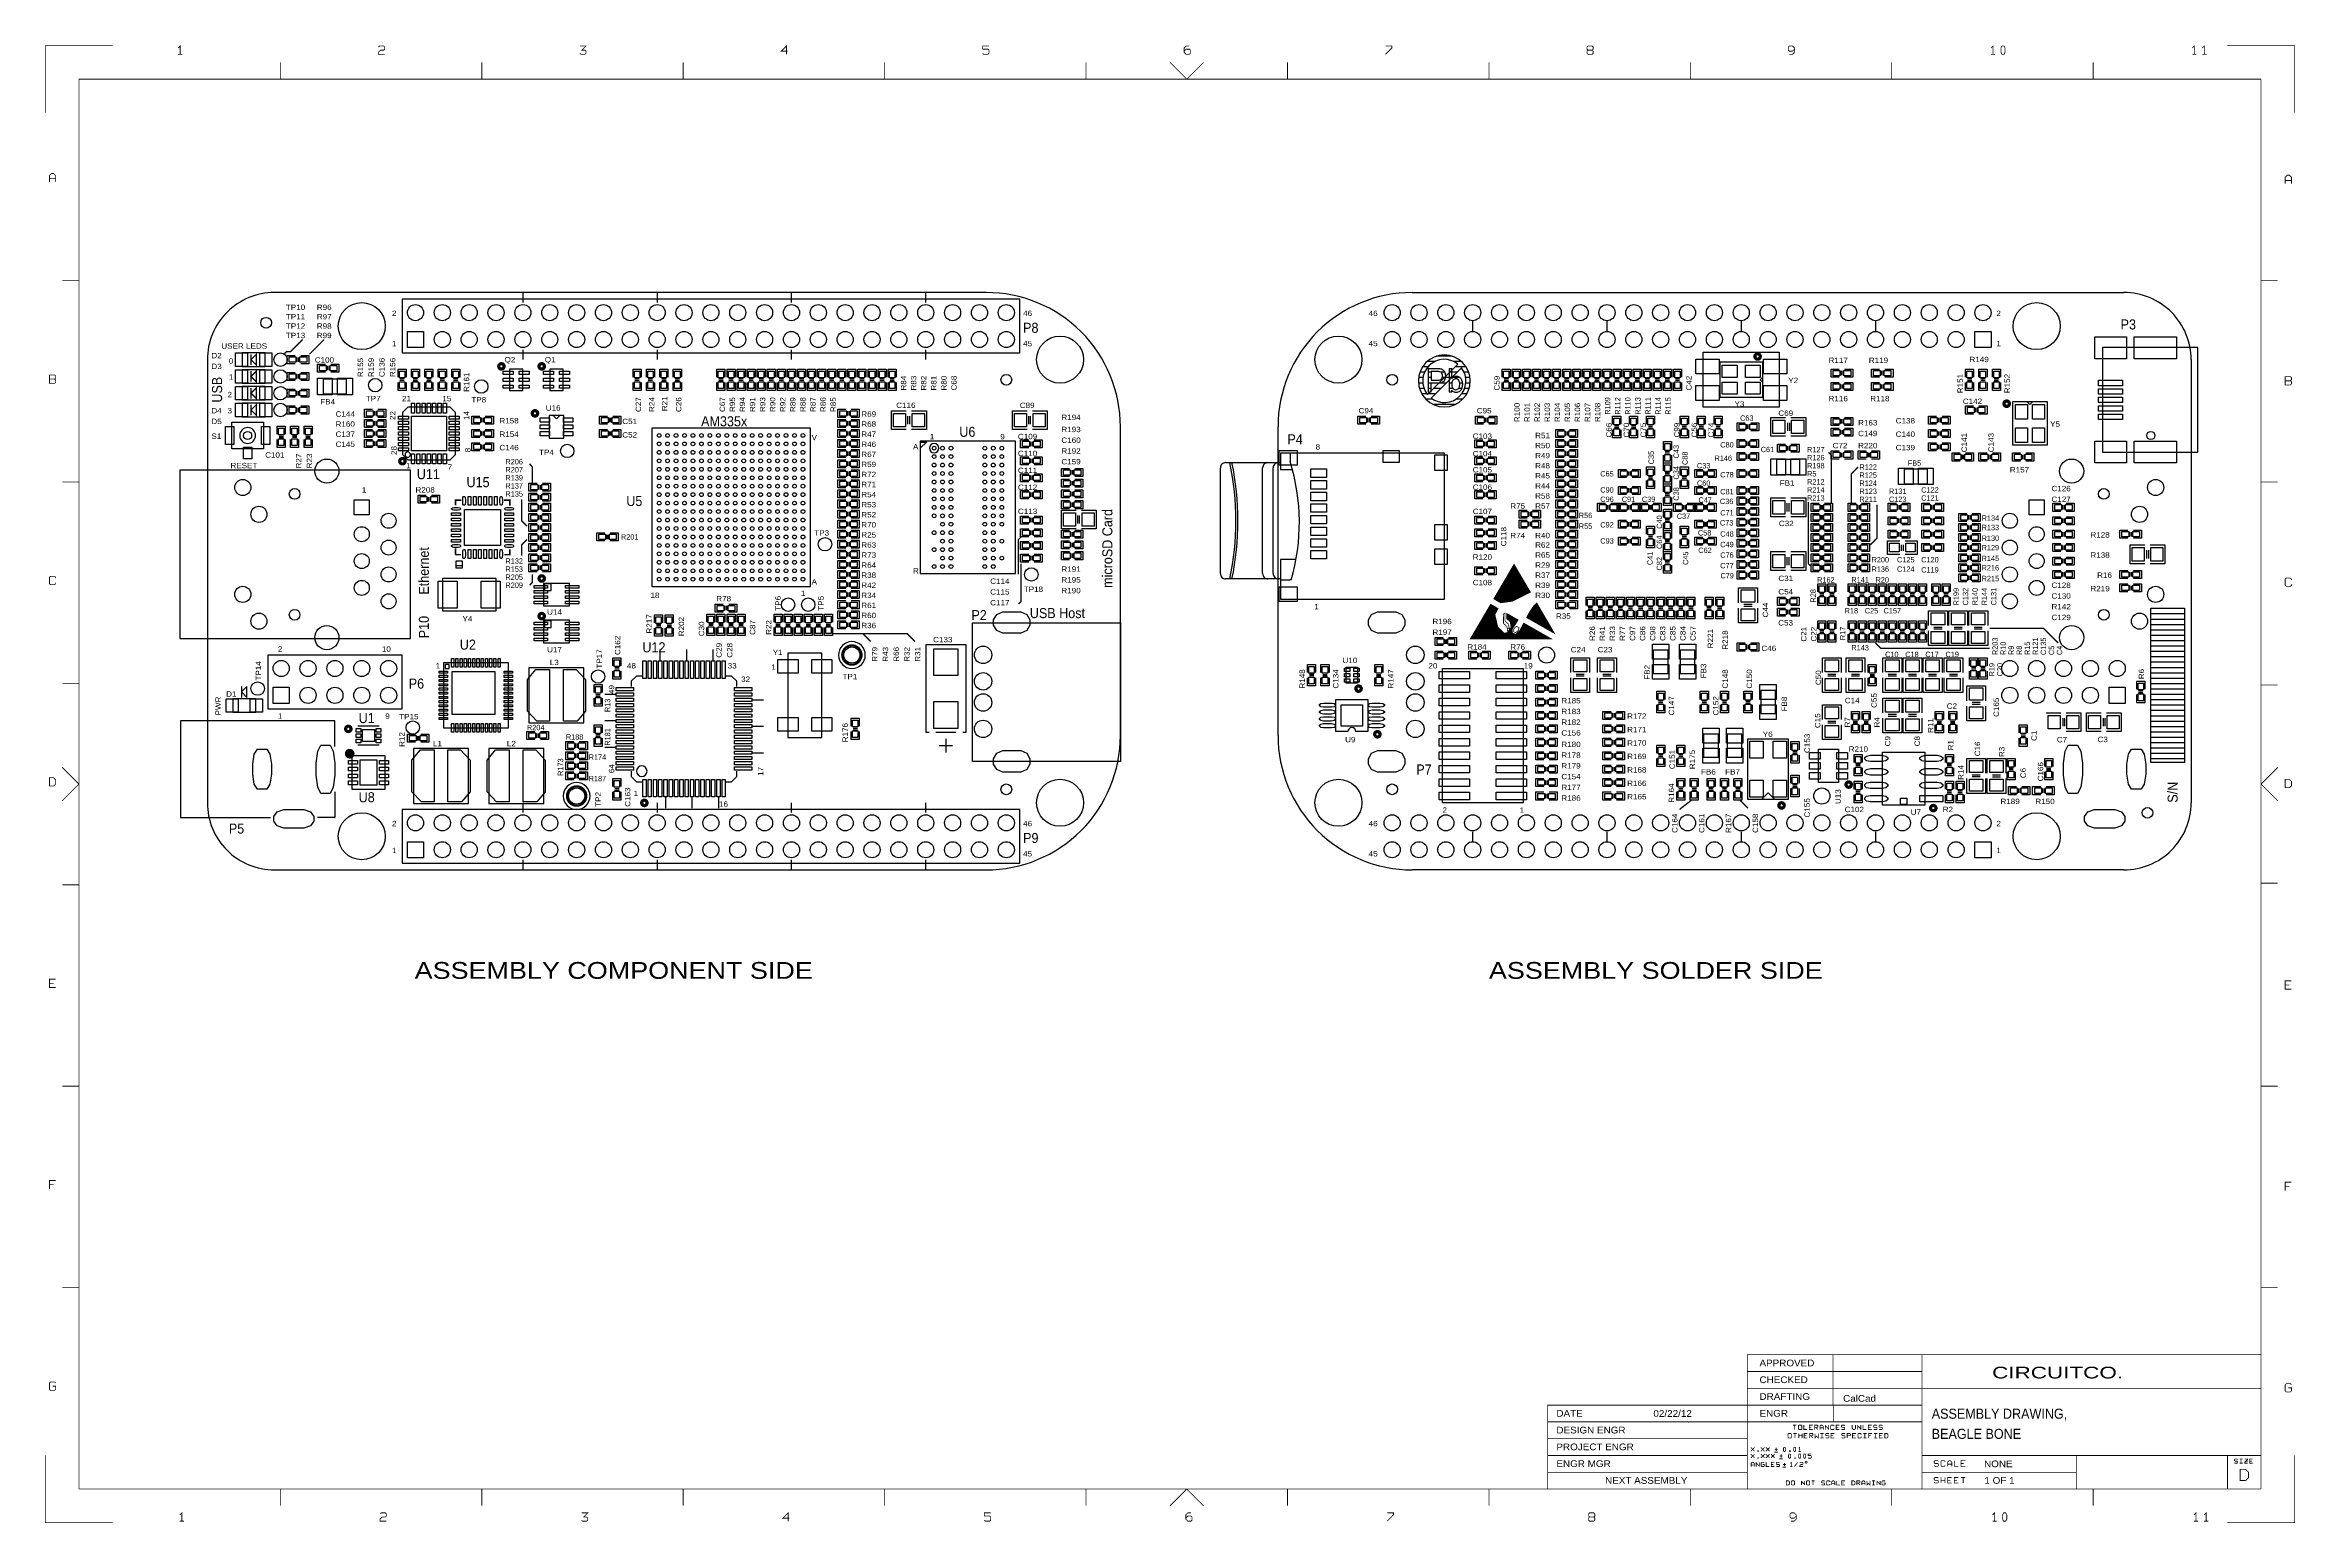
# Model space of a CAD drawing. Extents: x -14006 to 19506, y -9606 to 12409.
import ezdxf
from ezdxf.enums import TextEntityAlignment as Align

# ---------------------------------------------------------------- set-up
doc = ezdxf.new("R2010")
doc.units = 0
doc.layers.add('1', color=7, linetype='CONTINUOUS')

# ---------------------------------------------------------------- blocks, each defined once
blk = doc.blocks.new('FIGURE_SQUARE')
blk.add_lwpolyline([(-0.5, -0.5), (-0.5, 0.5), (0.5, 0.5), (0.5, -0.5)], close=True)
blk = doc.blocks.new('FIGURE_CIRCLE')
blk.add_circle((0, 0), 0.5)
blk = doc.blocks.new('FIGURE_OBLONG')
blk.add_lwpolyline([(-0.5, -0.125), (-0.5, 0.125), (-0.416, 0.375), (-0.25, 0.5), (0.25, 0.5), (0.416, 0.375), (0.5, 0.125), (0.5, -0.125), (0.416, -0.375), (0.25, -0.5), (-0.25, -0.5), (-0.416, -0.375)], close=True)

msp = doc.modelspace()

# ---------------------------------------------------------------- linework, layer by layer
at = {"layer": '1'}
for points, const_width in [([(-13000, 12400), (-14000, 12400), (-14000, 11400)], 12), ([(-11993, 12271), (-11993, 12395), (-12024, 12364)], 12), ([(-9040, 12379), (-9024, 12395), (-8962, 12395), (-8947, 12379), (-8947, 12348), (-8962, 12333), (-9009, 12333), (-9040, 12302), (-9040, 12271), (-8947, 12271)], 12), ([(-6040, 12286), (-6024, 12271), (-5962, 12271), (-5947, 12286), (-5947, 12317), (-5962, 12333), (-6009, 12333), (-5947, 12395), (-6040, 12395)], 12), ([(-2947, 12317), (-3040, 12317), (-2962, 12395), (-2962, 12271)], 12), ([(53, 12395), (-40, 12395), (-40, 12348)], 12), ([(3038, 12395), (2991, 12395), (2960, 12364), (2960, 12302), (2991, 12271), (3038, 12271), (3053, 12286), (3053, 12333), (3038, 12348), (2991, 12348), (2960, 12317)], 12), ([(5960, 12271), (6053, 12364), (6053, 12395), (5960, 12395)], 12), ([(9038, 12333), (8976, 12333), (8960, 12317), (8960, 12286), (8976, 12271), (9038, 12271), (9053, 12286), (9053, 12317), (9038, 12333), (9053, 12348), (9053, 12379), (9038, 12395), (8976, 12395), (8960, 12379), (8960, 12348), (8976, 12333)], 12), ([(12053, 12348), (12022, 12317), (11976, 12317), (11960, 12333), (11960, 12379), (11976, 12395), (12022, 12395), (12053, 12364), (12053, 12348), (12053, 12302), (12022, 12271), (11976, 12271)], 12), ([(15007, 12271), (15007, 12395), (14976, 12364)], 12), ([(18007, 12271), (18007, 12395), (17976, 12364)], 12), ([(18126, 12364), (18157, 12395), (18157, 12271)], 12), ([(19500, 11400), (19500, 12400), (18500, 12400)], 12), ([(-11962, 12271), (-12024, 12271)], 12), ([(-10500, 12150), (-10500, 11900)], 12), ([(-7500, 11900), (-7500, 12150)], 12), ([(-4500, 12150), (-4500, 11900)], 12), ([(-1500, 11900), (-1500, 12150)], 12), ([(-40, 12286), (-24, 12271), (38, 12271), (53, 12286), (53, 12333), (38, 12348), (-40, 12348)], 12), ([(1500, 12150), (1500, 11900)], 12), ([(3250, 12150), (3000, 11900), (2750, 12150)], 12), ([(4500, 11900), (4500, 12150)], 12), ([(7500, 12150), (7500, 11900)], 12), ([(10500, 11900), (10500, 12150)], 12), ([(13500, 12150), (13500, 11900)], 12), ([(15038, 12271), (14976, 12271)], 12), ([(16500, 11900), (16500, 12150)], 12), ([(18038, 12271), (17976, 12271)], 12), ([(18126, 12271), (18188, 12271)], 12), ([(-13500, -9100), (-13500, 11900), (19000, 11900)], 12), ([(19000, -9100), (19000, 11900)], 12), ([(-13940, 10371), (-13940, 10464), (-13909, 10495), (-13878, 10495), (-13847, 10464), (-13847, 10371)], 12), ([(-13847, 10417), (-13940, 10417)], 12), ([(19453, 10346), (19453, 10439), (19422, 10470), (19391, 10470), (19360, 10439), (19360, 10346)], 12), ([(19360, 10392), (19453, 10392)], 12), ([(-13750, 8900), (-13500, 8900)], 12), ([(-6888, 8572.64), (-6888, 8722.64)], 20), ([(-4888, 8572.64), (-4888, 8722.64)], 20), ([(-2888, 8572.64), (-2888, 8722.64)], 20), ([(-888, 8572.64), (-888, 8722.64)], 20), ([(19250, 8900), (19000, 8900)], 12), ([(7258.6, 8147.64), (7258.6, 8297.64)], 20), ([(9258.6, 8147.64), (9258.6, 8297.64)], 20), ([(11258.6, 8147.64), (11258.6, 8297.64)], 20), ([(13258.6, 8147.64), (13258.6, 8297.64)], 20), ([(-10938, 7802.64), (-10938, 7642.64)], 20), ([(-10168, 8022.64), (-10348, 7842.64), (-10408, 7842.64), (-10448, 7802.64)], 20), ([(-9848, 8022.64), (-10068, 7802.64)], 20), ([(-6888, 7722.64), (-6888, 7872.64)], 20), ([(-4888, 7722.64), (-4888, 7872.64)], 20), ([(-2888, 7722.64), (-2888, 7872.64)], 20), ([(-888, 7722.64), (-888, 7872.64)], 20), ([(-13862, 7433), (-13940, 7433)], 12), ([(-10938, 7552.64), (-10938, 7392.64)], 20), ([(19360, 7408), (19438, 7408)], 12), ([(-10938, 7302.64), (-10938, 7142.64)], 20), ([(-10938, 7052.64), (-10938, 6892.64)], 20), ([(-6748, 5882.64), (-6748, 6122.64), (-6788, 6172.64)], 20), ([(12598.6, 5582.64), (12598.6, 6302.64), (12558.6, 6342.64)], 20), ([(12898.6, 5582.64), (12898.6, 6022.64), (12998.6, 6122.64)], 20), ([(-13500, 5900), (-13750, 5900)], 12), ([(19250, 5900), (19000, 5900)], 12), ([(-7806, 5627.8), (-7893.16, 5627.8), (-7893.16, 5552.64)], 24), ([(-7082.84, 5546.64), (-7082.84, 5627.8), (-7170, 5627.8)], 24), ([(-6828, 5242.64), (-6908, 5322.64), (-6908, 5642.64)], 20), ([(12258.6, 5602.64), (12258.6, 4682.64), (12298.6, 4642.64)], 20), ([(13278.6, 5562.64), (13278.6, 5062.64), (13178.6, 4962.64)], 20), ([(-6828, 5042.64), (-6908, 4962.64), (-6908, 4802.64)], 20), ([(492, 4522.64), (492, 5042.64), (532, 5082.64)], 20), ([(-7893.16, 4910.64), (-7893.16, 4817.48)], 24), ([(-7893.16, 4817.48), (-7810, 4817.48)], 24), ([(-7166, 4817.48), (-7082.84, 4817.48), (-7082.84, 4898.64)], 24), ([(492, 4082.64), (532, 4122.64), (532, 4682.64)], 20), ([(-13847, 4464), (-13847, 4479), (-13862, 4495), (-13924, 4495), (-13940, 4479), (-13940, 4386), (-13924, 4371), (-13862, 4371), (-13847, 4386), (-13847, 4402)], 12), ([(-6748, 4522.64), (-6748, 4402.64), (-6788, 4362.64)], 20), ([(7684.8, 4351.68), (8064.2, 4351.68)], 11.2), ([(7685.36, 4352.8), (8063.64, 4352.8)], 11.2), ([(7685.92, 4353.64), (8063.08, 4353.64)], 11.2), ([(7686.48, 4354.76), (8062.24, 4354.76)], 11.2), ([(7687.04, 4355.6), (8061.68, 4355.6)], 11.2), ([(7687.6, 4356.72), (8061.12, 4356.72)], 11.2), ([(7688.16, 4357.56), (8060.56, 4357.56)], 11.2), ([(7688.72, 4358.68), (8060, 4358.68)], 11.2), ([(7689.56, 4359.52), (8059.44, 4359.52)], 11.2), ([(7690.12, 4360.64), (8058.88, 4360.64)], 11.2), ([(7690.68, 4361.48), (8058.32, 4361.48)], 11.2), ([(7691.24, 4362.6), (8057.76, 4362.6)], 11.2), ([(7691.8, 4363.44), (8057.2, 4363.44)], 11.2), ([(7692.36, 4364.56), (8056.64, 4364.56)], 11.2), ([(7692.92, 4365.4), (8056.08, 4365.4)], 11.2), ([(7693.48, 4366.52), (8055.52, 4366.52)], 11.2), ([(7694.04, 4367.36), (8054.96, 4367.36)], 11.2), ([(7694.6, 4368.48), (8054.4, 4368.48)], 11.2), ([(7695.16, 4369.32), (8053.84, 4369.32)], 11.2), ([(7695.72, 4370.44), (8053.28, 4370.44)], 11.2), ([(7696.28, 4371.28), (8052.72, 4371.28)], 11.2), ([(7696.84, 4372.4), (8052.16, 4372.4)], 11.2), ([(7697.4, 4373.24), (8051.6, 4373.24)], 11.2), ([(7697.96, 4374.36), (8050.76, 4374.36)], 11.2), ([(7698.52, 4375.2), (8050.2, 4375.2)], 11.2), ([(7699.08, 4376.32), (8049.64, 4376.32)], 11.2), ([(7699.64, 4377.16), (8049.08, 4377.16)], 11.2), ([(7700.2, 4378.28), (8048.52, 4378.28)], 11.2), ([(7701.04, 4379.12), (8047.96, 4379.12)], 11.2), ([(7701.6, 4380.24), (8047.4, 4380.24)], 11.2), ([(7702.16, 4381.08), (8046.84, 4381.08)], 11.2), ([(7702.72, 4382.2), (8046.28, 4382.2)], 11.2), ([(7703.28, 4383.04), (8045.72, 4383.04)], 11.2), ([(7703.84, 4384.16), (8045.16, 4384.16)], 11.2), ([(7704.4, 4385), (8044.6, 4385)], 11.2), ([(7704.96, 4386.12), (8044.04, 4386.12)], 11.2), ([(7705.52, 4386.96), (8043.48, 4386.96)], 11.2), ([(7706.08, 4388.08), (8042.92, 4388.08)], 11.2), ([(7706.64, 4388.92), (8042.36, 4388.92)], 11.2), ([(7707.2, 4390.04), (8041.8, 4390.04)], 11.2), ([(7707.76, 4390.88), (8041.24, 4390.88)], 11.2), ([(7708.32, 4392), (8040.68, 4392)], 11.2), ([(7708.88, 4392.84), (8039.84, 4392.84)], 11.2), ([(7709.44, 4393.96), (8039.28, 4393.96)], 11.2), ([(7710, 4394.8), (8038.72, 4394.8)], 11.2), ([(7710.56, 4395.92), (8038.16, 4395.92)], 11.2), ([(7711.12, 4396.76), (8037.6, 4396.76)], 11.2), ([(7711.68, 4397.88), (8037.04, 4397.88)], 11.2), ([(7712.52, 4398.72), (8036.48, 4398.72)], 11.2), ([(7713.08, 4399.84), (8035.92, 4399.84)], 11.2), ([(7713.64, 4400.68), (8035.36, 4400.68)], 11.2), ([(7714.2, 4401.8), (8034.8, 4401.8)], 11.2), ([(7714.76, 4402.64), (8034.24, 4402.64)], 11.2), ([(7715.32, 4403.76), (8033.68, 4403.76)], 11.2), ([(7715.88, 4404.6), (8033.12, 4404.6)], 11.2), ([(7716.44, 4405.72), (8032.56, 4405.72)], 11.2), ([(7717, 4406.56), (8032, 4406.56)], 11.2), ([(7717.56, 4407.68), (8031.44, 4407.68)], 11.2), ([(7718.12, 4408.52), (8030.88, 4408.52)], 11.2), ([(7718.68, 4409.64), (8030.32, 4409.64)], 11.2), ([(7719.24, 4410.48), (8029.76, 4410.48)], 11.2), ([(7719.8, 4411.6), (8029.2, 4411.6)], 11.2), ([(7720.36, 4412.44), (8028.36, 4412.44)], 11.2), ([(7720.92, 4413.56), (8027.8, 4413.56)], 11.2), ([(7721.48, 4414.4), (8027.24, 4414.4)], 11.2), ([(7722.04, 4415.52), (8026.68, 4415.52)], 11.2), ([(7722.6, 4416.36), (8026.12, 4416.36)], 11.2), ([(7723.16, 4417.48), (8025.56, 4417.48)], 11.2), ([(7724, 4418.32), (8025, 4418.32)], 11.2), ([(7724.56, 4419.44), (8024.44, 4419.44)], 11.2), ([(7725.12, 4420.28), (8023.88, 4420.28)], 11.2), ([(7725.68, 4421.4), (8023.32, 4421.4)], 11.2), ([(7726.24, 4422.24), (8022.76, 4422.24)], 11.2), ([(7726.8, 4423.36), (8022.2, 4423.36)], 11.2), ([(7727.36, 4424.2), (8021.64, 4424.2)], 11.2), ([(7727.92, 4425.32), (8021.08, 4425.32)], 11.2), ([(7728.48, 4426.16), (8020.52, 4426.16)], 11.2), ([(7729.04, 4427.28), (8019.96, 4427.28)], 11.2), ([(7729.6, 4428.12), (8019.4, 4428.12)], 11.2), ([(7730.16, 4429.24), (8018.84, 4429.24)], 11.2), ([(7730.72, 4430.08), (8018.28, 4430.08)], 11.2), ([(7731.28, 4431.2), (8017.72, 4431.2)], 11.2), ([(7731.84, 4432.04), (8016.88, 4432.04)], 11.2), ([(7732.4, 4433.16), (8016.32, 4433.16)], 11.2), ([(7732.96, 4434), (8015.76, 4434)], 11.2), ([(7733.52, 4435.12), (8015.2, 4435.12)], 11.2), ([(7734.08, 4435.96), (8014.64, 4435.96)], 11.2), ([(7734.64, 4437.08), (8014.08, 4437.08)], 11.2), ([(7735.48, 4437.92), (8013.52, 4437.92)], 11.2), ([(7736.04, 4439.04), (8012.96, 4439.04)], 11.2), ([(7736.6, 4439.88), (8012.4, 4439.88)], 11.2), ([(7737.16, 4441), (8011.84, 4441)], 11.2), ([(7737.72, 4441.84), (8011.28, 4441.84)], 11.2), ([(7738.28, 4442.96), (8010.72, 4442.96)], 11.2), ([(7738.84, 4443.8), (8010.16, 4443.8)], 11.2), ([(7739.4, 4444.92), (8009.6, 4444.92)], 11.2), ([(7739.96, 4445.76), (8009.04, 4445.76)], 11.2), ([(7740.52, 4446.88), (8008.48, 4446.88)], 11.2), ([(7741.08, 4447.72), (8007.92, 4447.72)], 11.2), ([(7741.64, 4448.84), (8007.36, 4448.84)], 11.2), ([(7742.2, 4449.68), (8006.8, 4449.68)], 11.2), ([(7742.76, 4450.8), (8006.24, 4450.8)], 11.2), ([(7743.32, 4451.64), (8005.4, 4451.64)], 11.2), ([(7743.88, 4452.76), (8004.84, 4452.76)], 11.2), ([(7744.44, 4453.6), (8004.28, 4453.6)], 11.2), ([(7745, 4454.72), (8003.72, 4454.72)], 11.2), ([(7745.56, 4455.56), (8003.16, 4455.56)], 11.2), ([(7746.12, 4456.68), (8002.6, 4456.68)], 11.2), ([(7746.96, 4457.52), (8002.04, 4457.52)], 11.2), ([(7747.52, 4458.64), (8001.48, 4458.64)], 11.2), ([(7748.08, 4459.48), (8000.92, 4459.48)], 11.2), ([(7748.64, 4460.6), (8000.36, 4460.6)], 11.2), ([(7749.2, 4461.44), (7999.8, 4461.44)], 11.2), ([(7749.76, 4462.56), (7999.24, 4462.56)], 11.2), ([(7750.32, 4463.4), (7998.68, 4463.4)], 11.2), ([(7750.88, 4464.52), (7998.12, 4464.52)], 11.2), ([(7751.44, 4465.36), (7997.56, 4465.36)], 11.2), ([(7752, 4466.48), (7997, 4466.48)], 11.2), ([(7752.56, 4467.32), (7996.44, 4467.32)], 11.2), ([(7753.12, 4468.44), (7995.88, 4468.44)], 11.2), ([(7753.68, 4469.28), (7995.32, 4469.28)], 11.2), ([(7754.24, 4470.4), (7994.76, 4470.4)], 11.2), ([(7754.8, 4471.24), (7993.92, 4471.24)], 11.2), ([(7755.36, 4472.36), (7993.36, 4472.36)], 11.2), ([(7755.92, 4473.2), (7992.8, 4473.2)], 11.2), ([(7756.48, 4474.32), (7992.24, 4474.32)], 11.2), ([(7757.04, 4475.16), (7991.68, 4475.16)], 11.2), ([(7757.6, 4476.28), (7991.12, 4476.28)], 11.2), ([(7758.44, 4477.12), (7990.56, 4477.12)], 11.2), ([(7759, 4478.24), (7990, 4478.24)], 11.2), ([(7759.56, 4479.08), (7989.44, 4479.08)], 11.2), ([(7760.12, 4480.2), (7988.88, 4480.2)], 11.2), ([(7760.68, 4481.04), (7988.32, 4481.04)], 11.2), ([(7761.24, 4482.16), (7987.76, 4482.16)], 11.2), ([(7761.8, 4483), (7987.2, 4483)], 11.2), ([(7762.36, 4484.12), (7986.64, 4484.12)], 11.2), ([(7762.92, 4484.96), (7986.08, 4484.96)], 11.2), ([(7763.48, 4486.08), (7985.52, 4486.08)], 11.2), ([(7764.04, 4486.92), (7984.96, 4486.92)], 11.2), ([(7764.6, 4488.04), (7984.4, 4488.04)], 11.2), ([(7765.16, 4488.88), (7983.84, 4488.88)], 11.2), ([(7765.72, 4490), (7983.28, 4490)], 11.2), ([(7766.28, 4490.84), (7982.44, 4490.84)], 11.2), ([(7766.84, 4491.96), (7981.88, 4491.96)], 11.2), ([(7767.4, 4492.8), (7981.32, 4492.8)], 11.2), ([(7767.96, 4493.92), (7980.76, 4493.92)], 11.2), ([(7768.52, 4494.76), (7980.2, 4494.76)], 11.2), ([(7769.36, 4495.88), (7979.64, 4495.88)], 11.2), ([(7769.92, 4496.72), (7979.08, 4496.72)], 11.2), ([(7770.48, 4497.84), (7978.52, 4497.84)], 11.2), ([(7771.04, 4498.68), (7977.96, 4498.68)], 11.2), ([(7771.6, 4499.8), (7977.4, 4499.8)], 11.2), ([(7772.16, 4500.64), (7976.84, 4500.64)], 11.2), ([(7772.72, 4501.76), (7976.28, 4501.76)], 11.2), ([(7773.28, 4502.6), (7975.72, 4502.6)], 11.2), ([(7773.84, 4503.72), (7975.16, 4503.72)], 11.2), ([(7774.4, 4504.56), (7974.6, 4504.56)], 11.2), ([(7774.96, 4505.68), (7974.04, 4505.68)], 11.2), ([(7775.52, 4506.52), (7973.48, 4506.52)], 11.2), ([(7776.08, 4507.64), (7972.92, 4507.64)], 11.2), ([(7776.64, 4508.48), (7972.36, 4508.48)], 11.2), ([(7777.2, 4509.6), (7971.8, 4509.6)], 11.2), ([(7777.76, 4510.44), (7970.96, 4510.44)], 11.2), ([(7778.32, 4511.56), (7970.4, 4511.56)], 11.2), ([(7778.88, 4512.4), (7969.84, 4512.4)], 11.2), ([(7779.44, 4513.52), (7969.28, 4513.52)], 11.2), ([(7780, 4514.36), (7968.72, 4514.36)], 11.2), ([(7780.84, 4515.48), (7968.16, 4515.48)], 11.2), ([(7781.4, 4516.32), (7967.6, 4516.32)], 11.2), ([(7781.96, 4517.44), (7967.04, 4517.44)], 11.2), ([(7782.52, 4518.28), (7966.48, 4518.28)], 11.2), ([(7783.08, 4519.4), (7965.92, 4519.4)], 11.2), ([(7783.64, 4520.24), (7965.36, 4520.24)], 11.2), ([(7784.2, 4521.36), (7964.8, 4521.36)], 11.2), ([(7784.76, 4522.2), (7964.24, 4522.2)], 11.2), ([(7785.32, 4523.32), (7963.68, 4523.32)], 11.2), ([(7785.88, 4524.16), (7963.12, 4524.16)], 11.2), ([(7786.44, 4525.28), (7962.56, 4525.28)], 11.2), ([(7787, 4526.12), (7962, 4526.12)], 11.2), ([(7787.56, 4527.24), (7961.44, 4527.24)], 11.2), ([(7788.12, 4528.08), (7960.88, 4528.08)], 11.2), ([(7788.68, 4529.2), (7960.32, 4529.2)], 11.2), ([(7789.24, 4530.04), (7959.48, 4530.04)], 11.2), ([(7789.8, 4531.16), (7958.92, 4531.16)], 11.2), ([(7790.36, 4532), (7958.36, 4532)], 11.2), ([(7790.92, 4533.12), (7957.8, 4533.12)], 11.2), ([(7791.48, 4533.96), (7957.24, 4533.96)], 11.2), ([(7792.32, 4535.08), (7956.68, 4535.08)], 11.2), ([(7792.88, 4535.92), (7956.12, 4535.92)], 11.2), ([(7793.44, 4537.04), (7955.56, 4537.04)], 11.2), ([(7794, 4537.88), (7955, 4537.88)], 11.2), ([(7794.56, 4539), (7954.44, 4539)], 11.2), ([(7795.12, 4539.84), (7953.88, 4539.84)], 11.2), ([(7795.68, 4540.96), (7953.32, 4540.96)], 11.2), ([(7796.24, 4541.8), (7952.76, 4541.8)], 11.2), ([(7796.8, 4542.92), (7952.2, 4542.92)], 11.2), ([(7797.36, 4543.76), (7951.64, 4543.76)], 11.2), ([(7797.92, 4544.88), (7951.08, 4544.88)], 11.2), ([(7798.48, 4545.72), (7950.52, 4545.72)], 11.2), ([(7799.04, 4546.84), (7949.96, 4546.84)], 11.2), ([(7799.6, 4547.68), (7949.4, 4547.68)], 11.2), ([(7800.16, 4548.8), (7948.84, 4548.8)], 11.2), ([(7800.72, 4549.64), (7948, 4549.64)], 11.2), ([(7801.28, 4550.76), (7947.44, 4550.76)], 11.2), ([(7801.84, 4551.6), (7946.88, 4551.6)], 11.2), ([(7802.4, 4552.72), (7946.32, 4552.72)], 11.2), ([(7802.96, 4553.56), (7945.76, 4553.56)], 11.2), ([(7803.8, 4554.68), (7945.2, 4554.68)], 11.2), ([(7804.36, 4555.52), (7944.64, 4555.52)], 11.2), ([(7804.92, 4556.64), (7944.08, 4556.64)], 11.2), ([(7805.48, 4557.48), (7943.52, 4557.48)], 11.2), ([(7806.04, 4558.6), (7942.96, 4558.6)], 11.2), ([(7806.6, 4559.44), (7942.4, 4559.44)], 11.2), ([(7807.16, 4560.56), (7941.84, 4560.56)], 11.2), ([(7807.72, 4561.4), (7941.28, 4561.4)], 11.2), ([(7808.28, 4562.52), (7940.72, 4562.52)], 11.2), ([(7808.84, 4563.36), (7940.16, 4563.36)], 11.2), ([(7809.4, 4564.48), (7939.6, 4564.48)], 11.2), ([(7809.96, 4565.32), (7939.04, 4565.32)], 11.2), ([(7810.52, 4566.44), (7938.48, 4566.44)], 11.2), ([(7811.08, 4567.28), (7937.92, 4567.28)], 11.2), ([(7811.64, 4568.4), (7937.08, 4568.4)], 11.2), ([(7812.2, 4569.24), (7936.52, 4569.24)], 11.2), ([(7812.76, 4570.36), (7935.96, 4570.36)], 11.2), ([(7813.32, 4571.2), (7935.4, 4571.2)], 11.2), ([(7813.88, 4572.32), (7934.84, 4572.32)], 11.2), ([(7814.44, 4573.16), (7934.28, 4573.16)], 11.2), ([(7815.28, 4574.28), (7933.72, 4574.28)], 11.2), ([(7815.84, 4575.12), (7933.16, 4575.12)], 11.2), ([(7816.4, 4576.24), (7932.6, 4576.24)], 11.2), ([(7816.96, 4577.08), (7932.04, 4577.08)], 11.2), ([(7817.52, 4578.2), (7931.48, 4578.2)], 11.2), ([(7818.08, 4579.04), (7930.92, 4579.04)], 11.2), ([(7818.64, 4580.16), (7930.36, 4580.16)], 11.2), ([(7819.2, 4581), (7929.8, 4581)], 11.2), ([(7819.76, 4582.12), (7929.24, 4582.12)], 11.2), ([(7820.32, 4582.96), (7928.68, 4582.96)], 11.2), ([(7820.88, 4584.08), (7928.12, 4584.08)], 11.2), ([(7821.44, 4584.92), (7927.56, 4584.92)], 11.2), ([(7822, 4586.04), (7927, 4586.04)], 11.2), ([(7822.56, 4586.88), (7926.44, 4586.88)], 11.2), ([(7823.12, 4588), (7925.6, 4588)], 11.2), ([(7823.68, 4588.84), (7925.04, 4588.84)], 11.2), ([(7824.24, 4589.96), (7924.48, 4589.96)], 11.2), ([(7824.8, 4590.8), (7923.92, 4590.8)], 11.2), ([(7825.36, 4591.92), (7923.36, 4591.92)], 11.2), ([(7825.92, 4592.76), (7922.8, 4592.76)], 11.2), ([(7826.76, 4593.88), (7922.24, 4593.88)], 11.2), ([(7827.32, 4594.72), (7921.68, 4594.72)], 11.2), ([(7827.88, 4595.84), (7921.12, 4595.84)], 11.2), ([(7828.44, 4596.68), (7920.56, 4596.68)], 11.2), ([(7829, 4597.8), (7920, 4597.8)], 11.2), ([(7829.56, 4598.64), (7919.44, 4598.64)], 11.2), ([(7830.12, 4599.76), (7918.88, 4599.76)], 11.2), ([(7830.68, 4600.6), (7918.32, 4600.6)], 11.2), ([(7831.24, 4601.72), (7917.76, 4601.72)], 11.2), ([(7831.8, 4602.56), (7917.2, 4602.56)], 11.2), ([(7832.36, 4603.68), (7916.64, 4603.68)], 11.2), ([(7832.92, 4604.52), (7916.08, 4604.52)], 11.2), ([(7833.48, 4605.64), (7915.52, 4605.64)], 11.2), ([(7834.04, 4606.48), (7914.96, 4606.48)], 11.2), ([(7834.6, 4607.6), (7914.12, 4607.6)], 11.2), ([(7835.16, 4608.44), (7913.56, 4608.44)], 11.2), ([(7835.72, 4609.56), (7913, 4609.56)], 11.2), ([(7836.28, 4610.4), (7912.44, 4610.4)], 11.2), ([(7836.84, 4611.52), (7911.88, 4611.52)], 11.2), ([(7837.4, 4612.36), (7911.32, 4612.36)], 11.2), ([(7838.24, 4613.48), (7910.76, 4613.48)], 11.2), ([(7838.8, 4614.32), (7910.2, 4614.32)], 11.2), ([(7839.36, 4615.44), (7909.64, 4615.44)], 11.2), ([(7839.92, 4616.28), (7909.08, 4616.28)], 11.2), ([(7840.48, 4617.4), (7908.52, 4617.4)], 11.2), ([(7841.04, 4618.24), (7907.96, 4618.24)], 11.2), ([(7841.6, 4619.36), (7907.4, 4619.36)], 11.2), ([(7842.16, 4620.2), (7906.84, 4620.2)], 11.2), ([(7842.72, 4621.32), (7906.28, 4621.32)], 11.2), ([(7843.28, 4622.16), (7905.72, 4622.16)], 11.2), ([(7843.84, 4623.28), (7905.16, 4623.28)], 11.2), ([(7844.4, 4624.12), (7904.6, 4624.12)], 11.2), ([(7844.96, 4625.24), (7904.04, 4625.24)], 11.2), ([(7845.52, 4626.08), (7903.48, 4626.08)], 11.2), ([(7846.08, 4627.2), (7902.64, 4627.2)], 11.2), ([(7846.64, 4628.04), (7902.08, 4628.04)], 11.2), ([(7847.2, 4629.16), (7901.52, 4629.16)], 11.2), ([(7847.76, 4630), (7900.96, 4630)], 11.2), ([(7848.32, 4631.12), (7900.4, 4631.12)], 11.2), ([(7848.88, 4631.96), (7899.84, 4631.96)], 11.2), ([(7849.72, 4633.08), (7899.28, 4633.08)], 11.2), ([(7850.28, 4633.92), (7898.72, 4633.92)], 11.2), ([(7850.84, 4635.04), (7898.16, 4635.04)], 11.2), ([(7851.4, 4635.88), (7897.6, 4635.88)], 11.2), ([(7851.96, 4637), (7897.04, 4637)], 11.2), ([(7852.52, 4637.84), (7896.48, 4637.84)], 11.2), ([(7853.08, 4638.96), (7895.92, 4638.96)], 11.2), ([(7853.64, 4639.8), (7895.36, 4639.8)], 11.2), ([(7854.2, 4640.92), (7894.8, 4640.92)], 11.2), ([(7854.76, 4641.76), (7894.24, 4641.76)], 11.2), ([(7855.32, 4642.88), (7893.68, 4642.88)], 11.2), ([(7855.88, 4643.72), (7893.12, 4643.72)], 11.2), ([(7856.44, 4644.84), (7892.56, 4644.84)], 11.2), ([(7857, 4645.68), (7892, 4645.68)], 11.2), ([(7857.56, 4646.8), (7891.16, 4646.8)], 11.2), ([(7858.12, 4647.64), (7890.6, 4647.64)], 11.2), ([(7858.68, 4648.76), (7890.04, 4648.76)], 11.2), ([(7859.24, 4649.6), (7889.48, 4649.6)], 11.2), ([(7859.8, 4650.72), (7888.92, 4650.72)], 11.2), ([(7860.36, 4651.56), (7888.36, 4651.56)], 11.2), ([(7861.2, 4652.68), (7887.8, 4652.68)], 11.2), ([(7861.76, 4653.52), (7887.24, 4653.52)], 11.2), ([(7862.32, 4654.64), (7886.68, 4654.64)], 11.2), ([(7862.88, 4655.48), (7886.12, 4655.48)], 11.2), ([(7863.44, 4656.6), (7885.56, 4656.6)], 11.2), ([(7864, 4657.44), (7885, 4657.44)], 11.2), ([(7864.56, 4658.56), (7884.44, 4658.56)], 11.2), ([(7865.12, 4659.4), (7883.88, 4659.4)], 11.2), ([(7865.68, 4660.52), (7883.32, 4660.52)], 11.2), ([(7866.24, 4661.36), (7882.76, 4661.36)], 11.2), ([(7866.8, 4662.48), (7882.2, 4662.48)], 11.2), ([(7867.36, 4663.32), (7881.64, 4663.32)], 11.2), ([(7867.92, 4664.44), (7881.08, 4664.44)], 11.2), ([(7868.48, 4665.28), (7880.52, 4665.28)], 11.2), ([(7869.04, 4666.4), (7879.68, 4666.4)], 11.2), ([(7869.6, 4667.24), (7879.12, 4667.24)], 11.2), ([(7870.16, 4668.36), (7878.56, 4668.36)], 11.2), ([(7870.72, 4669.2), (7878, 4669.2)], 11.2), ([(7871.28, 4670.32), (7877.44, 4670.32)], 11.2), ([(7871.84, 4671.16), (7876.88, 4671.16)], 11.2), ([(7872.68, 4672.28), (7876.32, 4672.28)], 11.2), ([(7873.24, 4673.12), (7875.76, 4673.12)], 11.2), ([(7873.8, 4674.24), (7875.2, 4674.24)], 11.2), ([(7874.36, 4675.08), (7874.64, 4675.08)], 11.2), ([(19453, 4439), (19453, 4454), (19438, 4470), (19376, 4470), (19360, 4454), (19360, 4361), (19376, 4346), (19438, 4346), (19453, 4361), (19453, 4377)], 12), ([(7489.08, 4016.52), (7634.68, 4016.52)], 11.2), ([(7489.64, 4017.64), (7632.72, 4017.64)], 11.2), ([(7490.2, 4018.48), (7631.04, 4018.48)], 11.2), ([(7490.76, 4019.6), (7629.36, 4019.6)], 11.2), ([(7491.32, 4020.44), (7627.68, 4020.44)], 11.2), ([(7491.88, 4021.56), (7626, 4021.56)], 11.2), ([(7492.44, 4022.4), (7624.32, 4022.4)], 11.2), ([(7493, 4023.52), (7622.64, 4023.52)], 11.2), ([(7493.56, 4024.36), (7620.68, 4024.36)], 11.2), ([(7494.4, 4025.48), (7619, 4025.48)], 11.2), ([(7494.96, 4026.32), (7617.32, 4026.32)], 11.2), ([(7495.52, 4027.44), (7615.64, 4027.44)], 11.2), ([(7496.08, 4028.28), (7613.96, 4028.28)], 11.2), ([(7496.64, 4029.4), (7612.28, 4029.4)], 11.2), ([(7497.2, 4030.24), (7610.6, 4030.24)], 11.2), ([(7497.76, 4031.36), (7608.64, 4031.36)], 11.2), ([(7498.32, 4032.2), (7606.96, 4032.2)], 11.2), ([(7498.88, 4033.32), (7605.28, 4033.32)], 11.2), ([(7499.44, 4034.16), (7603.6, 4034.16)], 11.2), ([(7500, 4035.28), (7601.92, 4035.28)], 11.2), ([(7500.56, 4036.12), (7600.24, 4036.12)], 11.2), ([(7501.12, 4037.24), (7598.56, 4037.24)], 11.2), ([(7501.68, 4038.08), (7596.6, 4038.08)], 11.2), ([(7502.24, 4039.2), (7594.92, 4039.2)], 11.2), ([(7502.8, 4040.04), (7593.24, 4040.04)], 11.2), ([(7503.36, 4041.16), (7591.56, 4041.16)], 11.2), ([(7503.92, 4042), (7589.88, 4042)], 11.2), ([(7504.76, 4043.12), (7588.2, 4043.12)], 11.2), ([(7505.32, 4043.96), (7586.52, 4043.96)], 11.2), ([(7505.88, 4045.08), (7584.56, 4045.08)], 11.2), ([(7506.44, 4045.92), (7582.88, 4045.92)], 11.2), ([(7507, 4047.04), (7581.2, 4047.04)], 11.2), ([(7507.56, 4047.88), (7579.52, 4047.88)], 11.2), ([(7508.12, 4049), (7577.84, 4049)], 11.2), ([(7508.68, 4049.84), (7576.16, 4049.84)], 11.2), ([(7509.24, 4050.96), (7574.48, 4050.96)], 11.2), ([(7509.8, 4051.8), (7572.52, 4051.8)], 11.2), ([(7510.36, 4052.92), (7570.84, 4052.92)], 11.2), ([(7510.92, 4053.76), (7569.16, 4053.76)], 11.2), ([(7511.48, 4054.88), (7567.48, 4054.88)], 11.2), ([(7512.04, 4055.72), (7565.8, 4055.72)], 11.2), ([(7512.6, 4056.84), (7564.12, 4056.84)], 11.2), ([(7513.16, 4057.68), (7562.44, 4057.68)], 11.2), ([(7513.72, 4058.8), (7560.48, 4058.8)], 11.2), ([(7514.28, 4059.64), (7558.8, 4059.64)], 11.2), ([(7515.12, 4060.76), (7557.12, 4060.76)], 11.2), ([(7515.68, 4061.6), (7555.44, 4061.6)], 11.2), ([(7516.24, 4062.72), (7553.76, 4062.72)], 11.2), ([(7516.8, 4063.56), (7552.08, 4063.56)], 11.2), ([(7517.36, 4064.68), (7550.4, 4064.68)], 11.2), ([(7517.92, 4065.52), (7548.44, 4065.52)], 11.2), ([(7518.48, 4066.64), (7546.76, 4066.64)], 11.2), ([(7519.04, 4067.48), (7545.08, 4067.48)], 11.2), ([(7519.6, 4068.6), (7543.4, 4068.6)], 11.2), ([(7520.16, 4069.44), (7541.72, 4069.44)], 11.2), ([(7520.72, 4070.56), (7540.04, 4070.56)], 11.2), ([(7521.28, 4071.4), (7538.36, 4071.4)], 11.2), ([(7521.84, 4072.52), (7536.4, 4072.52)], 11.2), ([(7522.4, 4073.36), (7534.72, 4073.36)], 11.2), ([(7522.96, 4074.48), (7533.04, 4074.48)], 11.2), ([(7523.52, 4075.32), (7531.36, 4075.32)], 11.2), ([(7524.08, 4076.44), (7529.68, 4076.44)], 11.2), ([(7524.64, 4077.28), (7528, 4077.28)], 11.2), ([(7525.2, 4078.4), (7526.32, 4078.4)], 11.2), ([(7572.24, 4159.6), (7921.96, 4159.6)], 11.2), ([(7572.8, 4160.72), (7923.92, 4160.72)], 11.2), ([(7573.36, 4161.56), (7925.88, 4161.56)], 11.2), ([(7573.36, 4158.76), (7920, 4158.76)], 11.2), ([(7573.92, 4162.68), (7927.84, 4162.68)], 11.2), ([(7574.48, 4163.52), (7929.8, 4163.52)], 11.2), ([(7575.04, 4157.64), (7918.04, 4157.64)], 11.2), ([(7575.32, 4164.64), (7931.76, 4164.64)], 11.2), ([(7575.88, 4165.48), (7933.72, 4165.48)], 11.2), ([(7576.44, 4166.6), (7935.68, 4166.6)], 11.2), ([(7576.72, 4156.8), (7916.08, 4156.8)], 11.2), ([(7577, 4167.44), (7937.64, 4167.44)], 11.2), ([(7577.56, 4168.56), (7939.6, 4168.56)], 11.2), ([(7578.12, 4169.4), (7941.56, 4169.4)], 11.2), ([(7578.4, 4155.68), (7914.12, 4155.68)], 11.2), ([(7578.68, 4170.52), (7943.52, 4170.52)], 11.2), ([(7579.24, 4171.36), (7945.48, 4171.36)], 11.2), ([(7579.8, 4172.48), (7947.44, 4172.48)], 11.2), ([(7580.08, 4154.84), (7912.16, 4154.84)], 11.2), ([(7580.36, 4173.32), (7949.4, 4173.32)], 11.2), ([(7580.92, 4174.44), (7951.36, 4174.44)], 11.2), ([(7581.48, 4175.28), (7953.32, 4175.28)], 11.2), ([(7581.76, 4153.72), (7910.2, 4153.72)], 11.2), ([(7582.04, 4176.4), (7955.28, 4176.4)], 11.2), ([(7582.6, 4177.24), (7957.24, 4177.24)], 11.2), ([(7583.16, 4178.36), (7959.2, 4178.36)], 11.2), ([(7583.44, 4152.88), (7908.24, 4152.88)], 11.2), ([(7583.72, 4179.2), (7961.16, 4179.2)], 11.2), ([(7584.28, 4180.32), (7963.12, 4180.32)], 11.2), ([(7584.84, 4181.16), (7965.08, 4181.16)], 11.2), ([(7585.4, 4182.28), (7967.04, 4182.28)], 11.2), ([(7585.4, 4151.76), (7906.28, 4151.76)], 11.2), ([(7585.96, 4183.12), (7969, 4183.12)], 11.2), ([(7586.8, 4184.24), (7970.96, 4184.24)], 11.2), ([(7587.08, 4150.92), (7904.32, 4150.92)], 11.2), ([(7587.36, 4185.08), (7972.92, 4185.08)], 11.2), ([(7587.92, 4186.2), (7974.88, 4186.2)], 11.2), ([(7588.48, 4187.04), (7976.84, 4187.04)], 11.2), ([(7588.76, 4149.8), (7902.36, 4149.8)], 11.2), ([(7589.04, 4188.16), (7978.8, 4188.16)], 11.2), ([(7589.6, 4189), (7980.76, 4189)], 11.2), ([(7590.16, 4190.12), (7982.72, 4190.12)], 11.2), ([(7590.44, 4148.96), (7900.4, 4148.96)], 11.2), ([(7590.72, 4190.96), (7984.68, 4190.96)], 11.2), ([(7591.28, 4192.08), (7986.64, 4192.08)], 11.2), ([(7591.84, 4192.92), (7988.6, 4192.92)], 11.2), ([(7592.12, 4147.84), (7898.44, 4147.84)], 11.2), ([(7592.4, 4194.04), (7990.56, 4194.04)], 11.2), ([(7592.96, 4194.88), (7992.52, 4194.88)], 11.2), ([(7593.52, 4196), (7994.48, 4196)], 11.2), ([(7593.8, 4147), (7896.48, 4147)], 11.2), ([(7594.08, 4196.84), (7996.44, 4196.84)], 11.2), ([(7594.64, 4197.96), (7998.4, 4197.96)], 11.2), ([(7595.2, 4198.8), (8000.36, 4198.8)], 11.2), ([(7595.76, 4199.92), (8002.32, 4199.92)], 11.2), ([(7595.76, 4145.88), (7894.52, 4145.88)], 11.2), ([(7596.32, 4200.76), (8004.28, 4200.76)], 11.2), ([(7596.88, 4201.88), (8006.24, 4201.88)], 11.2), ([(7597.44, 4202.72), (8008.2, 4202.72)], 11.2), ([(7597.44, 4145.04), (7892.56, 4145.04)], 11.2), ([(7598.28, 4203.84), (8010.16, 4203.84)], 11.2), ([(7598.84, 4204.68), (8012.12, 4204.68)], 11.2), ([(7599.12, 4143.92), (7890.6, 4143.92)], 11.2), ([(7599.4, 4205.8), (8014.08, 4205.8)], 11.2), ([(7599.96, 4206.64), (8016.04, 4206.64)], 11.2), ([(7600.52, 4207.76), (8018, 4207.76)], 11.2), ([(7600.8, 4143.08), (7888.64, 4143.08)], 11.2), ([(7601.08, 4208.6), (8019.96, 4208.6)], 11.2), ([(7601.64, 4209.72), (8021.92, 4209.72)], 11.2), ([(7602.2, 4210.56), (8023.88, 4210.56)], 11.2), ([(7602.48, 4141.96), (7886.68, 4141.96)], 11.2), ([(7602.76, 4211.68), (8025.84, 4211.68)], 11.2), ([(7603.32, 4212.52), (8027.8, 4212.52)], 11.2), ([(7603.88, 4213.64), (8029.76, 4213.64)], 11.2), ([(7604.16, 4141.12), (7884.72, 4141.12)], 11.2), ([(7604.44, 4214.48), (8031.72, 4214.48)], 11.2), ([(7605, 4215.6), (8033.68, 4215.6)], 11.2), ([(7605.56, 4216.44), (8035.64, 4216.44)], 11.2), ([(7605.84, 4140), (7882.76, 4140)], 11.2), ([(7606.12, 4217.56), (8037.6, 4217.56)], 11.2), ([(7606.68, 4218.4), (8039.56, 4218.4)], 11.2), ([(7607.24, 4219.52), (8041.52, 4219.52)], 11.2), ([(7607.8, 4220.36), (8043.48, 4220.36)], 11.2), ([(7607.8, 4139.16), (7880.8, 4139.16)], 11.2), ([(7608.36, 4221.48), (8045.44, 4221.48)], 11.2), ([(7608.92, 4222.32), (8047.4, 4222.32)], 11.2), ([(7609.48, 4138.04), (7878.84, 4138.04)], 11.2), ([(7609.76, 4223.44), (8049.36, 4223.44)], 11.2), ([(7610.32, 4224.28), (8051.32, 4224.28)], 11.2), ([(7610.88, 4225.4), (8053.28, 4225.4)], 11.2), ([(7611.16, 4137.2), (7876.88, 4137.2)], 11.2), ([(7611.44, 4226.24), (8055.24, 4226.24)], 11.2), ([(7612, 4227.36), (8057.2, 4227.36)], 11.2), ([(7612.56, 4228.2), (8059.16, 4228.2)], 11.2), ([(7612.84, 4136.08), (7874.92, 4136.08)], 11.2), ([(7613.12, 4229.32), (8061.12, 4229.32)], 11.2), ([(7613.68, 4230.16), (8063.08, 4230.16)], 11.2), ([(7614.24, 4231.28), (8065.04, 4231.28)], 11.2), ([(7614.52, 4135.24), (7872.96, 4135.24)], 11.2), ([(7614.8, 4232.12), (8067, 4232.12)], 11.2), ([(7615.36, 4233.24), (8068.96, 4233.24)], 11.2), ([(7615.92, 4234.08), (8070.92, 4234.08)], 11.2), ([(7616.2, 4134.12), (7871, 4134.12)], 11.2), ([(7616.48, 4235.2), (8072.88, 4235.2)], 11.2), ([(7617.04, 4236.04), (8074.84, 4236.04)], 11.2), ([(7617.6, 4237.16), (8076.8, 4237.16)], 11.2), ([(7617.88, 4133.28), (7869.04, 4133.28)], 11.2), ([(7618.16, 4238), (8078.76, 4238)], 11.2), ([(7618.72, 4239.12), (8080.72, 4239.12)], 11.2), ([(7619.28, 4239.96), (8082.68, 4239.96)], 11.2), ([(7619.84, 4241.08), (8084.64, 4241.08)], 11.2), ([(7619.84, 4132.16), (7867.08, 4132.16)], 11.2), ([(7620.4, 4241.92), (8086.6, 4241.92)], 11.2), ([(7621.24, 4243.04), (8088.56, 4243.04)], 11.2), ([(7621.52, 4131.32), (7865.12, 4131.32)], 11.2), ([(7621.8, 4243.88), (8090.52, 4243.88)], 11.2), ([(7622.36, 4245), (8092.48, 4245)], 11.2), ([(7622.92, 4245.84), (8094.44, 4245.84)], 11.2), ([(7623.2, 4130.2), (7863.16, 4130.2)], 11.2), ([(7623.48, 4246.96), (8096.4, 4246.96)], 11.2), ([(7624.04, 4247.8), (8098.36, 4247.8)], 11.2), ([(7624.6, 4248.92), (8100.32, 4248.92)], 11.2), ([(7624.88, 4129.36), (7861.2, 4129.36)], 11.2), ([(7625.16, 4249.76), (8102.28, 4249.76)], 11.2), ([(7625.72, 4250.88), (8104.24, 4250.88)], 11.2), ([(7626.28, 4251.72), (8106.2, 4251.72)], 11.2), ([(7626.56, 4128.24), (7859.24, 4128.24)], 11.2), ([(7626.84, 4252.84), (8108.16, 4252.84)], 11.2), ([(7627.4, 4253.68), (8110.12, 4253.68)], 11.2), ([(7627.96, 4254.8), (8112.08, 4254.8)], 11.2), ([(7628.24, 4127.4), (7857.28, 4127.4)], 11.2), ([(7628.52, 4255.64), (8114.04, 4255.64)], 11.2), ([(7629.08, 4256.76), (8116, 4256.76)], 11.2), ([(7629.64, 4257.6), (8117.96, 4257.6)], 11.2), ([(7630.2, 4258.72), (8118.52, 4258.72)], 11.2), ([(7630.2, 4126.28), (7855.32, 4126.28)], 11.2), ([(7630.76, 4259.56), (8117.96, 4259.56)], 11.2), ([(7631.32, 4260.68), (8117.4, 4260.68)], 11.2), ([(7631.88, 4261.52), (8116.84, 4261.52)], 11.2), ([(7631.88, 4125.44), (7853.36, 4125.44)], 11.2), ([(7632.72, 4262.64), (8116.28, 4262.64)], 11.2), ([(7633.28, 4263.48), (8115.72, 4263.48)], 11.2), ([(7633.56, 4124.32), (7847.48, 4124.32)], 11.2), ([(7633.84, 4264.6), (8115.16, 4264.6)], 11.2), ([(7634.4, 4265.44), (8114.6, 4265.44)], 11.2), ([(7634.96, 4266.56), (8114.04, 4266.56)], 11.2), ([(7635.24, 4123.48), (7840.48, 4123.48)], 11.2), ([(7635.52, 4267.4), (8113.48, 4267.4)], 11.2), ([(7636.08, 4268.52), (8112.92, 4268.52)], 11.2), ([(7636.64, 4269.36), (8112.36, 4269.36)], 11.2), ([(7636.92, 4122.36), (7833.48, 4122.36)], 11.2), ([(7637.2, 4270.48), (8111.8, 4270.48)], 11.2), ([(7637.76, 4271.32), (8111.24, 4271.32)], 11.2), ([(7638.32, 4272.44), (8110.68, 4272.44)], 11.2), ([(7638.6, 4121.52), (7826.48, 4121.52)], 11.2), ([(7638.88, 4273.28), (8110.12, 4273.28)], 11.2), ([(7639.44, 4274.4), (8109.56, 4274.4)], 11.2), ([(7640, 4275.24), (8109, 4275.24)], 11.2), ([(7640.28, 4120.4), (7819.48, 4120.4)], 11.2), ([(7640.56, 4276.36), (8108.16, 4276.36)], 11.2), ([(7641.12, 4277.2), (8107.6, 4277.2)], 11.2), ([(7641.68, 4278.32), (8107.04, 4278.32)], 11.2), ([(7642.24, 4279.16), (8106.48, 4279.16)], 11.2), ([(7642.24, 4119.56), (7812.48, 4119.56)], 11.2), ([(7642.8, 4280.28), (8105.92, 4280.28)], 11.2), ([(7643.36, 4281.12), (8105.36, 4281.12)], 11.2), ([(7643.92, 4118.44), (7805.48, 4118.44)], 11.2), ([(7644.2, 4282.24), (8104.8, 4282.24)], 11.2), ([(7644.76, 4283.08), (8104.24, 4283.08)], 11.2), ([(7645.32, 4284.2), (8103.68, 4284.2)], 11.2), ([(7645.6, 4117.6), (7798.48, 4117.6)], 11.2), ([(7645.88, 4285.04), (8103.12, 4285.04)], 11.2), ([(7646.44, 4286.16), (8102.56, 4286.16)], 11.2), ([(7647, 4287), (8102, 4287)], 11.2), ([(7647.28, 4116.48), (7791.48, 4116.48)], 11.2), ([(7647.56, 4288.12), (8101.44, 4288.12)], 11.2), ([(7648.12, 4288.96), (8100.88, 4288.96)], 11.2), ([(7648.68, 4290.08), (8100.32, 4290.08)], 11.2), ([(7648.96, 4115.64), (7784.76, 4115.64)], 11.2), ([(7649.24, 4290.92), (8099.76, 4290.92)], 11.2), ([(7649.8, 4292.04), (8099.2, 4292.04)], 11.2), ([(7650.36, 4292.88), (8098.64, 4292.88)], 11.2), ([(7650.64, 4114.52), (7777.76, 4114.52)], 11.2), ([(7650.92, 4294), (8098.08, 4294)], 11.2), ([(7651.48, 4294.84), (8097.52, 4294.84)], 11.2), ([(7652.04, 4295.96), (8096.68, 4295.96)], 11.2), ([(7652.32, 4113.68), (7770.76, 4113.68)], 11.2), ([(7652.6, 4296.8), (8096.12, 4296.8)], 11.2), ([(7653.16, 4297.92), (8095.56, 4297.92)], 11.2), ([(7653.72, 4298.76), (8095, 4298.76)], 11.2), ([(7654.28, 4299.88), (8094.44, 4299.88)], 11.2), ([(7654.28, 4112.56), (7763.76, 4112.56)], 11.2), ([(7654.84, 4300.72), (8093.88, 4300.72)], 11.2), ([(7655.68, 4301.84), (8093.32, 4301.84)], 11.2), ([(7655.96, 4111.72), (7756.76, 4111.72)], 11.2), ([(7656.24, 4302.68), (8092.76, 4302.68)], 11.2), ([(7656.8, 4303.8), (8092.2, 4303.8)], 11.2), ([(7657.36, 4304.64), (8091.64, 4304.64)], 11.2), ([(7657.64, 4110.6), (7749.76, 4110.6)], 11.2), ([(7657.92, 4305.76), (8091.08, 4305.76)], 11.2), ([(7658.48, 4306.6), (8090.52, 4306.6)], 11.2), ([(7659.04, 4307.72), (8089.96, 4307.72)], 11.2), ([(7659.32, 4109.76), (7742.76, 4109.76)], 11.2), ([(7659.6, 4308.56), (8089.4, 4308.56)], 11.2), ([(7660.16, 4309.68), (8088.84, 4309.68)], 11.2), ([(7660.72, 4310.52), (8088.28, 4310.52)], 11.2), ([(7661, 4108.64), (7735.76, 4108.64)], 11.2), ([(7661.28, 4311.64), (8087.72, 4311.64)], 11.2), ([(7661.84, 4312.48), (8087.16, 4312.48)], 11.2), ([(7662.4, 4313.6), (8086.6, 4313.6)], 11.2), ([(7662.68, 4107.8), (7728.76, 4107.8)], 11.2), ([(7662.96, 4314.44), (8086.04, 4314.44)], 11.2), ([(7663.52, 4315.56), (8085.2, 4315.56)], 11.2), ([(7664.08, 4316.4), (8084.64, 4316.4)], 11.2), ([(7664.64, 4317.52), (8084.08, 4317.52)], 11.2), ([(7664.64, 4106.68), (7721.76, 4106.68)], 11.2), ([(7665.2, 4318.36), (8083.52, 4318.36)], 11.2), ([(7665.76, 4319.48), (8082.96, 4319.48)], 11.2), ([(7666.32, 4320.32), (8082.4, 4320.32)], 11.2), ([(7666.32, 4105.84), (7714.76, 4105.84)], 11.2), ([(7667.16, 4321.44), (8081.84, 4321.44)], 11.2), ([(7667.72, 4322.28), (8081.28, 4322.28)], 11.2), ([(7668, 4104.72), (7708.04, 4104.72)], 11.2), ([(7668.28, 4323.4), (8080.72, 4323.4)], 11.2), ([(7668.84, 4324.24), (8080.16, 4324.24)], 11.2), ([(7669.4, 4325.36), (8079.6, 4325.36)], 11.2), ([(7669.68, 4103.88), (7701.04, 4103.88)], 11.2), ([(7669.96, 4326.2), (8079.04, 4326.2)], 11.2), ([(7670.52, 4327.32), (8078.48, 4327.32)], 11.2), ([(7671.08, 4328.16), (8077.92, 4328.16)], 11.2), ([(7671.36, 4102.76), (7694.04, 4102.76)], 11.2), ([(7671.64, 4329.28), (8077.36, 4329.28)], 11.2), ([(7672.2, 4330.12), (8076.8, 4330.12)], 11.2), ([(7672.76, 4331.24), (8076.24, 4331.24)], 11.2), ([(7673.04, 4101.92), (7687.04, 4101.92)], 11.2), ([(7673.32, 4332.08), (8075.68, 4332.08)], 11.2), ([(7673.88, 4333.2), (8075.12, 4333.2)], 11.2), ([(7674.44, 4334.04), (8074.56, 4334.04)], 11.2), ([(7674.72, 4100.8), (7680.04, 4100.8)], 11.2), ([(7675, 4335.16), (8073.72, 4335.16)], 11.2), ([(7675.56, 4336), (8073.16, 4336)], 11.2), ([(7676.12, 4337.12), (8072.6, 4337.12)], 11.2), ([(7676.68, 4337.96), (8072.04, 4337.96)], 11.2), ([(7676.68, 4099.96), (7678.64, 4099.96)], 11.2), ([(7677.24, 4339.08), (8071.48, 4339.08)], 11.2), ([(7677.8, 4339.92), (8070.92, 4339.92)], 11.2), ([(7678.64, 4341.04), (8070.36, 4341.04)], 11.2), ([(7679.2, 4341.88), (8069.8, 4341.88)], 11.2), ([(7679.76, 4343), (8069.24, 4343)], 11.2), ([(7680.32, 4343.84), (8068.68, 4343.84)], 11.2), ([(7680.88, 4344.96), (8068.12, 4344.96)], 11.2), ([(7681.44, 4345.8), (8067.56, 4345.8)], 11.2), ([(7682, 4346.92), (8067, 4346.92)], 11.2), ([(7682.56, 4347.76), (8066.44, 4347.76)], 11.2), ([(7683.12, 4348.88), (8065.88, 4348.88)], 11.2), ([(7683.68, 4349.72), (8065.32, 4349.72)], 11.2), ([(7684.24, 4350.84), (8064.76, 4350.84)], 11.2), ([(8140.64, 4016.52), (8260.48, 4016.52)], 11.2), ([(8141.2, 4017.64), (8259.64, 4017.64)], 11.2), ([(8142.04, 4018.48), (8259.08, 4018.48)], 11.2), ([(8142.6, 4019.6), (8258.52, 4019.6)], 11.2), ([(8143.16, 4020.44), (8257.96, 4020.44)], 11.2), ([(8144, 4021.56), (8257.4, 4021.56)], 11.2), ([(8144.56, 4022.4), (8256.84, 4022.4)], 11.2), ([(8145.12, 4023.52), (8256.28, 4023.52)], 11.2), ([(8145.96, 4024.36), (8255.72, 4024.36)], 11.2), ([(8146.52, 4025.48), (8255.16, 4025.48)], 11.2), ([(8147.08, 4026.32), (8254.6, 4026.32)], 11.2), ([(8147.92, 4027.44), (8254.04, 4027.44)], 11.2), ([(8148.48, 4028.28), (8253.48, 4028.28)], 11.2), ([(8149.04, 4029.4), (8252.92, 4029.4)], 11.2), ([(8149.88, 4030.24), (8252.36, 4030.24)], 11.2), ([(8150.44, 4031.36), (8251.8, 4031.36)], 11.2), ([(8151, 4032.2), (8251.24, 4032.2)], 11.2), ([(8151.84, 4033.32), (8250.68, 4033.32)], 11.2), ([(8152.4, 4034.16), (8250.12, 4034.16)], 11.2), ([(8152.96, 4035.28), (8249.56, 4035.28)], 11.2), ([(8153.8, 4036.12), (8249, 4036.12)], 11.2), ([(8154.36, 4037.24), (8248.44, 4037.24)], 11.2), ([(8154.92, 4038.08), (8247.6, 4038.08)], 11.2), ([(8155.76, 4039.2), (8247.04, 4039.2)], 11.2), ([(8156.32, 4040.04), (8246.48, 4040.04)], 11.2), ([(8156.88, 4041.16), (8245.92, 4041.16)], 11.2), ([(8157.72, 4042), (8245.36, 4042)], 11.2), ([(8158.28, 4043.12), (8244.8, 4043.12)], 11.2), ([(8158.84, 4043.96), (8244.24, 4043.96)], 11.2), ([(8159.68, 4045.08), (8243.68, 4045.08)], 11.2), ([(8160.24, 4045.92), (8243.12, 4045.92)], 11.2), ([(8160.8, 4047.04), (8242.56, 4047.04)], 11.2), ([(8161.64, 4047.88), (8242, 4047.88)], 11.2), ([(8162.2, 4049), (8241.44, 4049)], 11.2), ([(8162.76, 4049.84), (8240.88, 4049.84)], 11.2), ([(8163.6, 4050.96), (8240.32, 4050.96)], 11.2), ([(8164.16, 4051.8), (8239.76, 4051.8)], 11.2), ([(8164.72, 4052.92), (8239.2, 4052.92)], 11.2), ([(8165.56, 4053.76), (8238.64, 4053.76)], 11.2), ([(8166.12, 4054.88), (8238.08, 4054.88)], 11.2), ([(8166.68, 4055.72), (8237.52, 4055.72)], 11.2), ([(8167.52, 4056.84), (8236.96, 4056.84)], 11.2), ([(8168.36, 4057.68), (8236.4, 4057.68)], 11.2), ([(8169.48, 4058.8), (8235.84, 4058.8)], 11.2), ([(8170.6, 4059.64), (8235, 4059.64)], 11.2), ([(8171.72, 4060.76), (8234.44, 4060.76)], 11.2), ([(8172.84, 4061.6), (8233.88, 4061.6)], 11.2), ([(8173.68, 4062.72), (8233.32, 4062.72)], 11.2), ([(8174.8, 4063.56), (8232.76, 4063.56)], 11.2), ([(8175.92, 4064.68), (8232.2, 4064.68)], 11.2), ([(8177.04, 4065.52), (8231.64, 4065.52)], 11.2), ([(8178.16, 4066.64), (8231.08, 4066.64)], 11.2), ([(8179.28, 4067.48), (8230.52, 4067.48)], 11.2), ([(8180.4, 4068.6), (8229.96, 4068.6)], 11.2), ([(8181.52, 4069.44), (8229.4, 4069.44)], 11.2), ([(8182.64, 4070.56), (8228.84, 4070.56)], 11.2), ([(8183.76, 4071.4), (8228.28, 4071.4)], 11.2), ([(8184.88, 4072.52), (8227.72, 4072.52)], 11.2), ([(8185.72, 4073.36), (8227.16, 4073.36)], 11.2), ([(8186.84, 4074.48), (8226.6, 4074.48)], 11.2), ([(8187.96, 4075.32), (8226.04, 4075.32)], 11.2), ([(8189.08, 4076.44), (8225.48, 4076.44)], 11.2), ([(8190.2, 4077.28), (8224.92, 4077.28)], 11.2), ([(8191.32, 4078.4), (8224.36, 4078.4)], 11.2), ([(8192.44, 4079.24), (8223.8, 4079.24)], 11.2), ([(8193.56, 4080.36), (8222.96, 4080.36)], 11.2), ([(8194.68, 4081.2), (8222.4, 4081.2)], 11.2), ([(8195.8, 4082.32), (8221.84, 4082.32)], 11.2), ([(8196.92, 4083.16), (8221.28, 4083.16)], 11.2), ([(8198.04, 4084.28), (8220.72, 4084.28)], 11.2), ([(8198.88, 4085.12), (8220.16, 4085.12)], 11.2), ([(8200, 4086.24), (8219.6, 4086.24)], 11.2), ([(8201.12, 4087.08), (8219.04, 4087.08)], 11.2), ([(8202.24, 4088.2), (8218.48, 4088.2)], 11.2), ([(8203.36, 4089.04), (8217.92, 4089.04)], 11.2), ([(8204.48, 4090.16), (8217.36, 4090.16)], 11.2), ([(8205.6, 4091), (8216.8, 4091)], 11.2), ([(8206.72, 4092.12), (8216.24, 4092.12)], 11.2), ([(8207.84, 4092.96), (8215.68, 4092.96)], 11.2), ([(8208.96, 4094.08), (8215.12, 4094.08)], 11.2), ([(8210.08, 4094.92), (8214.56, 4094.92)], 11.2), ([(8211.2, 4096.04), (8214, 4096.04)], 11.2), ([(8212.04, 4096.88), (8213.44, 4096.88)], 11.2), ([(7292.24, 3681.36), (7692.08, 3681.36)], 11.2), ([(7292.8, 3682.48), (7691.24, 3682.48)], 11.2), ([(7293.36, 3683.32), (7690.12, 3683.32)], 11.2), ([(7293.92, 3684.44), (7689.28, 3684.44)], 11.2), ([(7294.48, 3685.28), (7688.16, 3685.28)], 11.2), ([(7295.32, 3686.4), (7687.32, 3686.4)], 11.2), ([(7295.88, 3687.24), (7686.48, 3687.24)], 11.2), ([(7296.44, 3688.36), (7685.36, 3688.36)], 11.2), ([(7297, 3689.2), (7684.52, 3689.2)], 11.2), ([(7297.56, 3690.32), (7683.4, 3690.32)], 11.2), ([(7298.12, 3691.16), (7682.56, 3691.16)], 11.2), ([(7298.68, 3692.28), (7681.72, 3692.28)], 11.2), ([(7299.24, 3693.12), (7680.6, 3693.12)], 11.2), ([(7299.8, 3694.24), (7679.76, 3694.24)], 11.2), ([(7300.36, 3695.08), (7678.64, 3695.08)], 11.2), ([(7300.92, 3696.2), (7677.8, 3696.2)], 11.2), ([(7301.48, 3697.04), (7676.96, 3697.04)], 11.2), ([(7302.04, 3698.16), (7675.84, 3698.16)], 11.2), ([(7302.6, 3699), (7675, 3699)], 11.2), ([(7303.16, 3700.12), (7673.88, 3700.12)], 11.2), ([(7303.72, 3700.96), (7673.04, 3700.96)], 11.2), ([(7304.28, 3702.08), (7672.2, 3702.08)], 11.2), ([(7304.84, 3702.92), (7671.08, 3702.92)], 11.2), ([(7305.68, 3704.04), (7670.24, 3704.04)], 11.2), ([(7306.24, 3704.88), (7669.12, 3704.88)], 11.2), ([(7306.8, 3706), (7668.28, 3706)], 11.2), ([(7307.36, 3706.84), (7667.44, 3706.84)], 11.2), ([(7307.92, 3707.96), (7666.32, 3707.96)], 11.2), ([(7308.48, 3708.8), (7665.48, 3708.8)], 11.2), ([(7309.04, 3709.92), (7664.36, 3709.92)], 11.2), ([(7309.6, 3710.76), (7663.52, 3710.76)], 11.2), ([(7310.16, 3711.88), (7662.68, 3711.88)], 11.2), ([(7310.72, 3712.72), (7661.56, 3712.72)], 11.2), ([(7311.28, 3713.84), (7660.72, 3713.84)], 11.2), ([(7311.84, 3714.68), (7659.6, 3714.68)], 11.2), ([(7312.4, 3715.8), (7658.76, 3715.8)], 11.2), ([(7312.96, 3716.64), (7657.92, 3716.64)], 11.2), ([(7313.52, 3717.76), (7656.8, 3717.76)], 11.2), ([(7314.08, 3718.6), (7655.96, 3718.6)], 11.2), ([(7314.64, 3719.72), (7654.84, 3719.72)], 11.2), ([(7315.2, 3720.56), (7654, 3720.56)], 11.2), ([(7316.04, 3721.68), (7653.16, 3721.68)], 11.2), ([(7316.6, 3722.52), (7652.04, 3722.52)], 11.2), ([(7317.16, 3723.64), (7651.2, 3723.64)], 11.2), ([(7317.72, 3724.48), (7650.08, 3724.48)], 11.2), ([(7318.28, 3725.6), (7649.24, 3725.6)], 11.2), ([(7318.84, 3726.44), (7648.12, 3726.44)], 11.2), ([(7319.4, 3727.56), (7647.28, 3727.56)], 11.2), ([(7319.96, 3728.4), (7646.44, 3728.4)], 11.2), ([(7320.52, 3729.52), (7645.32, 3729.52)], 11.2), ([(7321.08, 3730.36), (7644.48, 3730.36)], 11.2), ([(7321.64, 3731.48), (7643.36, 3731.48)], 11.2), ([(7322.2, 3732.32), (7642.52, 3732.32)], 11.2), ([(7322.76, 3733.44), (7641.68, 3733.44)], 11.2), ([(7323.32, 3734.28), (7640.56, 3734.28)], 11.2), ([(7323.88, 3735.4), (7639.72, 3735.4)], 11.2), ([(7324.44, 3736.24), (7638.6, 3736.24)], 11.2), ([(7325, 3737.36), (7637.76, 3737.36)], 11.2), ([(7325.56, 3738.2), (7636.92, 3738.2)], 11.2), ([(7326.4, 3739.32), (7635.8, 3739.32)], 11.2), ([(7326.96, 3740.16), (7634.96, 3740.16)], 11.2), ([(7327.52, 3741.28), (7633.84, 3741.28)], 11.2), ([(7328.08, 3742.12), (7633, 3742.12)], 11.2), ([(7328.64, 3743.24), (7632.16, 3743.24)], 11.2), ([(7329.2, 3744.08), (7631.04, 3744.08)], 11.2), ([(7329.76, 3745.2), (7630.2, 3745.2)], 11.2), ([(7330.32, 3746.04), (7629.92, 3746.04)], 11.2), ([(7330.88, 3747.16), (7629.64, 3747.16)], 11.2), ([(7331.44, 3748), (7629.36, 3748)], 11.2), ([(7332, 3749.12), (7629.36, 3749.12)], 11.2), ([(7332.56, 3749.96), (7629.08, 3749.96)], 11.2), ([(7333.12, 3751.08), (7628.8, 3751.08)], 11.2), ([(7333.68, 3751.92), (7628.52, 3751.92)], 11.2), ([(7334.24, 3753.04), (7628.24, 3753.04)], 11.2), ([(7334.8, 3753.88), (7628.24, 3753.88)], 11.2), ([(7335.36, 3755), (7627.96, 3755)], 11.2), ([(7335.92, 3755.84), (7627.68, 3755.84)], 11.2), ([(7336.48, 3756.96), (7627.4, 3756.96)], 11.2), ([(7337.32, 3757.8), (7627.12, 3757.8)], 11.2), ([(7337.88, 3758.92), (7627.12, 3758.92)], 11.2), ([(7338.44, 3759.76), (7626.84, 3759.76)], 11.2), ([(7339, 3760.88), (7626.56, 3760.88)], 11.2), ([(7339.56, 3761.72), (7626.28, 3761.72)], 11.2), ([(7340.12, 3762.84), (7626.28, 3762.84)], 11.2), ([(7340.68, 3763.68), (7626, 3763.68)], 11.2), ([(7341.24, 3764.8), (7625.72, 3764.8)], 11.2), ([(7341.8, 3765.64), (7625.44, 3765.64)], 11.2), ([(7342.36, 3766.76), (7625.16, 3766.76)], 11.2), ([(7342.92, 3767.6), (7625.16, 3767.6)], 11.2), ([(7343.48, 3768.72), (7624.88, 3768.72)], 11.2), ([(7344.04, 3769.56), (7624.6, 3769.56)], 11.2), ([(7344.6, 3770.68), (7624.32, 3770.68)], 11.2), ([(7345.16, 3771.52), (7624.04, 3771.52)], 11.2), ([(7345.72, 3772.64), (7624.04, 3772.64)], 11.2), ([(7346.28, 3773.48), (7623.76, 3773.48)], 11.2), ([(7346.84, 3774.6), (7623.48, 3774.6)], 11.2), ([(7347.68, 3775.44), (7623.2, 3775.44)], 11.2), ([(7348.24, 3776.56), (7623.2, 3776.56)], 11.2), ([(7348.8, 3777.4), (7622.92, 3777.4)], 11.2), ([(7349.36, 3778.52), (7622.64, 3778.52)], 11.2), ([(7349.92, 3779.36), (7622.36, 3779.36)], 11.2), ([(7350.48, 3780.48), (7622.08, 3780.48)], 11.2), ([(7351.04, 3781.32), (7622.08, 3781.32)], 11.2), ([(7351.6, 3782.44), (7621.8, 3782.44)], 11.2), ([(7352.16, 3783.28), (7621.52, 3783.28)], 11.2), ([(7352.72, 3784.4), (7621.24, 3784.4)], 11.2), ([(7353.28, 3785.24), (7620.96, 3785.24)], 11.2), ([(7353.84, 3786.36), (7620.96, 3786.36)], 11.2), ([(7354.4, 3787.2), (7620.68, 3787.2)], 11.2), ([(7354.96, 3788.32), (7620.4, 3788.32)], 11.2), ([(7355.52, 3789.16), (7620.12, 3789.16)], 11.2), ([(7356.08, 3790.28), (7620.12, 3790.28)], 11.2), ([(7356.64, 3791.12), (7619.84, 3791.12)], 11.2), ([(7357.2, 3792.24), (7619.56, 3792.24)], 11.2), ([(7358.04, 3793.08), (7619.28, 3793.08)], 11.2), ([(7358.6, 3794.2), (7619, 3794.2)], 11.2), ([(7359.16, 3795.04), (7619, 3795.04)], 11.2), ([(7359.72, 3796.16), (7618.72, 3796.16)], 11.2), ([(7360.28, 3797), (7618.44, 3797)], 11.2), ([(7360.84, 3798.12), (7618.16, 3798.12)], 11.2), ([(7361.4, 3798.96), (7618.16, 3798.96)], 11.2), ([(7361.96, 3800.08), (7617.88, 3800.08)], 11.2), ([(7362.52, 3800.92), (7617.6, 3800.92)], 11.2), ([(7363.08, 3802.04), (7617.32, 3802.04)], 11.2), ([(7363.64, 3802.88), (7617.04, 3802.88)], 11.2), ([(7364.2, 3804), (7617.04, 3804)], 11.2), ([(7364.76, 3804.84), (7616.76, 3804.84)], 11.2), ([(7365.32, 3805.96), (7616.48, 3805.96)], 11.2), ([(7365.88, 3806.8), (7616.2, 3806.8)], 11.2), ([(7366.44, 3807.92), (7615.92, 3807.92)], 11.2), ([(7367, 3808.76), (7615.92, 3808.76)], 11.2), ([(7367.56, 3809.88), (7615.64, 3809.88)], 11.2), ([(7368.4, 3810.72), (7615.36, 3810.72)], 11.2), ([(7368.96, 3811.84), (7615.08, 3811.84)], 11.2), ([(7369.52, 3812.68), (7615.08, 3812.68)], 11.2), ([(7370.08, 3813.8), (7614.8, 3813.8)], 11.2), ([(7370.64, 3814.64), (7614.52, 3814.64)], 11.2), ([(7371.2, 3815.76), (7614.24, 3815.76)], 11.2), ([(7371.76, 3816.6), (7613.96, 3816.6)], 11.2), ([(7372.32, 3817.72), (7613.96, 3817.72)], 11.2), ([(7372.88, 3818.56), (7613.68, 3818.56)], 11.2), ([(7373.44, 3819.68), (7613.4, 3819.68)], 11.2), ([(7374, 3820.52), (7613.12, 3820.52)], 11.2), ([(7374.56, 3821.64), (7612.84, 3821.64)], 11.2), ([(7375.12, 3822.48), (7612.84, 3822.48)], 11.2), ([(7375.68, 3823.6), (7612.56, 3823.6)], 11.2), ([(7376.24, 3824.44), (7612.28, 3824.44)], 11.2), ([(7376.8, 3825.56), (7612, 3825.56)], 11.2), ([(7377.36, 3826.4), (7612, 3826.4)], 11.2), ([(7377.92, 3827.52), (7611.72, 3827.52)], 11.2), ([(7378.48, 3828.36), (7611.44, 3828.36)], 11.2), ([(7379.32, 3829.48), (7611.16, 3829.48)], 11.2), ([(7379.88, 3830.32), (7610.88, 3830.32)], 11.2), ([(7380.44, 3831.44), (7610.88, 3831.44)], 11.2), ([(7381, 3832.28), (7610.6, 3832.28)], 11.2), ([(7381.56, 3833.4), (7610.32, 3833.4)], 11.2), ([(7382.12, 3834.24), (7610.04, 3834.24)], 11.2), ([(7382.68, 3835.36), (7610.04, 3835.36)], 11.2), ([(7383.24, 3836.2), (7609.76, 3836.2)], 11.2), ([(7383.8, 3837.32), (7609.48, 3837.32)], 11.2), ([(7384.36, 3838.16), (7609.2, 3838.16)], 11.2), ([(7384.92, 3839.28), (7608.92, 3839.28)], 11.2), ([(7385.48, 3840.12), (7608.92, 3840.12)], 11.2), ([(7386.04, 3841.24), (7608.64, 3841.24)], 11.2), ([(7386.6, 3842.08), (7608.36, 3842.08)], 11.2), ([(7387.16, 3843.2), (7608.08, 3843.2)], 11.2), ([(7387.72, 3844.04), (7607.8, 3844.04)], 11.2), ([(7388.28, 3845.16), (7607.8, 3845.16)], 11.2), ([(7388.84, 3846), (7607.52, 3846)], 11.2), ([(7389.68, 3847.12), (7607.24, 3847.12)], 11.2), ([(7390.24, 3847.96), (7606.96, 3847.96)], 11.2), ([(7390.8, 3849.08), (7606.96, 3849.08)], 11.2), ([(7391.36, 3849.92), (7606.68, 3849.92)], 11.2), ([(7391.92, 3851.04), (7606.4, 3851.04)], 11.2), ([(7392.48, 3851.88), (7606.12, 3851.88)], 11.2), ([(7393.04, 3853), (7605.84, 3853)], 11.2), ([(7393.6, 3853.84), (7605.84, 3853.84)], 11.2), ([(7394.16, 3854.96), (7605.56, 3854.96)], 11.2), ([(7394.72, 3855.8), (7605.28, 3855.8)], 11.2), ([(7395.28, 3856.92), (7605, 3856.92)], 11.2), ([(7395.84, 3857.76), (7604.72, 3857.76)], 11.2), ([(7396.4, 3858.88), (7604.72, 3858.88)], 11.2), ([(7396.96, 3859.72), (7604.44, 3859.72)], 11.2), ([(7397.52, 3860.84), (7604.16, 3860.84)], 11.2), ([(7398.08, 3861.68), (7603.88, 3861.68)], 11.2), ([(7398.64, 3862.8), (7603.88, 3862.8)], 11.2), ([(7399.2, 3863.64), (7603.6, 3863.64)], 11.2), ([(7400.04, 3864.76), (7603.32, 3864.76)], 11.2), ([(7400.6, 3865.6), (7603.04, 3865.6)], 11.2), ([(7401.16, 3866.72), (7602.76, 3866.72)], 11.2), ([(7401.72, 3867.56), (7602.76, 3867.56)], 11.2), ([(7402.28, 3868.68), (7602.48, 3868.68)], 11.2), ([(7402.84, 3869.52), (7602.2, 3869.52)], 11.2), ([(7403.4, 3870.64), (7601.92, 3870.64)], 11.2), ([(7403.96, 3871.48), (7601.64, 3871.48)], 11.2), ([(7404.52, 3872.6), (7601.64, 3872.6)], 11.2), ([(7405.08, 3873.44), (7601.36, 3873.44)], 11.2), ([(7405.64, 3874.56), (7601.08, 3874.56)], 11.2), ([(7406.2, 3875.4), (7600.8, 3875.4)], 11.2), ([(7406.76, 3876.52), (7600.8, 3876.52)], 11.2), ([(7407.32, 3877.36), (7600.52, 3877.36)], 11.2), ([(7407.88, 3878.48), (7600.24, 3878.48)], 11.2), ([(7408.44, 3879.32), (7599.96, 3879.32)], 11.2), ([(7409, 3880.44), (7599.68, 3880.44)], 11.2), ([(7409.56, 3881.28), (7599.68, 3881.28)], 11.2), ([(7410.4, 3882.4), (7599.4, 3882.4)], 11.2), ([(7410.96, 3883.24), (7599.12, 3883.24)], 11.2), ([(7411.52, 3884.36), (7598.84, 3884.36)], 11.2), ([(7412.08, 3885.2), (7598.84, 3885.2)], 11.2), ([(7412.64, 3886.32), (7598.56, 3886.32)], 11.2), ([(7413.2, 3887.16), (7598.28, 3887.16)], 11.2), ([(7413.76, 3888.28), (7598, 3888.28)], 11.2), ([(7414.32, 3889.12), (7597.72, 3889.12)], 11.2), ([(7414.88, 3890.24), (7597.72, 3890.24)], 11.2), ([(7415.44, 3891.08), (7597.44, 3891.08)], 11.2), ([(7416, 3892.2), (7597.16, 3892.2)], 11.2), ([(7416.56, 3893.04), (7596.88, 3893.04)], 11.2), ([(7417.12, 3894.16), (7596.6, 3894.16)], 11.2), ([(7417.68, 3895), (7596.6, 3895)], 11.2), ([(7418.24, 3896.12), (7596.32, 3896.12)], 11.2), ([(7418.8, 3896.96), (7596.04, 3896.96)], 11.2), ([(7419.36, 3898.08), (7595.76, 3898.08)], 11.2), ([(7419.92, 3898.92), (7595.76, 3898.92)], 11.2), ([(7420.48, 3900.04), (7595.48, 3900.04)], 11.2), ([(7421.32, 3900.88), (7595.2, 3900.88)], 11.2), ([(7421.88, 3902), (7594.92, 3902)], 11.2), ([(7422.44, 3902.84), (7594.64, 3902.84)], 11.2), ([(7423, 3903.96), (7594.64, 3903.96)], 11.2), ([(7423.56, 3904.8), (7594.36, 3904.8)], 11.2), ([(7424.12, 3905.92), (7594.08, 3905.92)], 11.2), ([(7424.68, 3906.76), (7593.8, 3906.76)], 11.2), ([(7425.24, 3907.88), (7593.52, 3907.88)], 11.2), ([(7425.8, 3908.72), (7593.52, 3908.72)], 11.2), ([(7426.36, 3909.84), (7593.24, 3909.84)], 11.2), ([(7426.92, 3910.68), (7592.96, 3910.68)], 11.2), ([(7427.48, 3911.8), (7592.68, 3911.8)], 11.2), ([(7428.04, 3912.64), (7592.68, 3912.64)], 11.2), ([(7428.6, 3913.76), (7592.4, 3913.76)], 11.2), ([(7429.16, 3914.6), (7592.12, 3914.6)], 11.2), ([(7429.72, 3915.72), (7591.84, 3915.72)], 11.2), ([(7430.28, 3916.56), (7591.56, 3916.56)], 11.2), ([(7430.84, 3917.68), (7591.56, 3917.68)], 11.2), ([(7431.68, 3918.52), (7591.28, 3918.52)], 11.2), ([(7432.24, 3919.64), (7591, 3919.64)], 11.2), ([(7432.8, 3920.48), (7590.72, 3920.48)], 11.2), ([(7433.36, 3921.6), (7590.44, 3921.6)], 11.2), ([(7433.92, 3922.44), (7590.44, 3922.44)], 11.2), ([(7434.48, 3923.56), (7590.16, 3923.56)], 11.2), ([(7435.04, 3924.4), (7589.88, 3924.4)], 11.2), ([(7435.6, 3925.52), (7589.6, 3925.52)], 11.2), ([(7436.16, 3926.36), (7589.6, 3926.36)], 11.2), ([(7436.72, 3927.48), (7589.6, 3927.48)], 11.2), ([(7437.28, 3928.32), (7590.16, 3928.32)], 11.2), ([(7437.84, 3929.44), (7590.44, 3929.44)], 11.2), ([(7438.4, 3930.28), (7591, 3930.28)], 11.2), ([(7438.96, 3931.4), (7591.56, 3931.4)], 11.2), ([(7439.52, 3932.24), (7592.12, 3932.24)], 11.2), ([(7440.08, 3933.36), (7592.68, 3933.36)], 11.2), ([(7440.64, 3934.2), (7592.96, 3934.2)], 11.2), ([(7441.2, 3935.32), (7593.52, 3935.32)], 11.2), ([(7442.04, 3936.16), (7594.08, 3936.16)], 11.2), ([(7442.6, 3937.28), (7594.64, 3937.28)], 11.2), ([(7443.16, 3938.12), (7595.2, 3938.12)], 11.2), ([(7443.72, 3939.24), (7595.48, 3939.24)], 11.2), ([(7444.28, 3940.08), (7596.04, 3940.08)], 11.2), ([(7444.84, 3941.2), (7596.6, 3941.2)], 11.2), ([(7445.4, 3942.04), (7597.16, 3942.04)], 11.2), ([(7445.96, 3943.16), (7597.72, 3943.16)], 11.2), ([(7446.52, 3944), (7598, 3944)], 11.2), ([(7447.08, 3945.12), (7598.56, 3945.12)], 11.2), ([(7447.64, 3945.96), (7599.12, 3945.96)], 11.2), ([(7448.2, 3947.08), (7599.68, 3947.08)], 11.2), ([(7448.76, 3947.92), (7600.24, 3947.92)], 11.2), ([(7449.32, 3949.04), (7600.8, 3949.04)], 11.2), ([(7449.88, 3949.88), (7601.08, 3949.88)], 11.2), ([(7450.44, 3951), (7601.64, 3951)], 11.2), ([(7451, 3951.84), (7602.2, 3951.84)], 11.2), ([(7451.56, 3952.96), (7602.76, 3952.96)], 11.2), ([(7452.4, 3953.8), (7603.32, 3953.8)], 11.2), ([(7452.96, 3954.92), (7603.6, 3954.92)], 11.2), ([(7453.52, 3955.76), (7604.16, 3955.76)], 11.2), ([(7454.08, 3956.88), (7604.72, 3956.88)], 11.2), ([(7454.64, 3957.72), (7605.28, 3957.72)], 11.2), ([(7455.2, 3958.84), (7605.84, 3958.84)], 11.2), ([(7455.76, 3959.68), (7606.12, 3959.68)], 11.2), ([(7456.32, 3960.8), (7606.68, 3960.8)], 11.2), ([(7456.88, 3961.64), (7607.24, 3961.64)], 11.2), ([(7457.44, 3962.76), (7607.8, 3962.76)], 11.2), ([(7458, 3963.6), (7608.36, 3963.6)], 11.2), ([(7458.56, 3964.72), (7608.64, 3964.72)], 11.2), ([(7459.12, 3965.56), (7609.2, 3965.56)], 11.2), ([(7459.68, 3966.68), (7609.76, 3966.68)], 11.2), ([(7460.24, 3967.52), (7610.32, 3967.52)], 11.2), ([(7460.8, 3968.64), (7610.88, 3968.64)], 11.2), ([(7461.36, 3969.48), (7611.16, 3969.48)], 11.2), ([(7461.92, 3970.6), (7611.72, 3970.6)], 11.2), ([(7462.76, 3971.44), (7612.28, 3971.44)], 11.2), ([(7463.32, 3972.56), (7612.84, 3972.56)], 11.2), ([(7463.88, 3973.4), (7613.4, 3973.4)], 11.2), ([(7464.44, 3974.52), (7613.68, 3974.52)], 11.2), ([(7465, 3975.36), (7614.24, 3975.36)], 11.2), ([(7465.56, 3976.48), (7614.8, 3976.48)], 11.2), ([(7466.12, 3977.32), (7615.36, 3977.32)], 11.2), ([(7466.68, 3978.44), (7615.92, 3978.44)], 11.2), ([(7467.24, 3979.28), (7616.48, 3979.28)], 11.2), ([(7467.8, 3980.4), (7616.76, 3980.4)], 11.2), ([(7468.36, 3981.24), (7617.32, 3981.24)], 11.2), ([(7468.92, 3982.36), (7617.88, 3982.36)], 11.2), ([(7469.48, 3983.2), (7618.44, 3983.2)], 11.2), ([(7470.04, 3984.32), (7619, 3984.32)], 11.2), ([(7470.6, 3985.16), (7619.28, 3985.16)], 11.2), ([(7471.16, 3986.28), (7619.84, 3986.28)], 11.2), ([(7471.72, 3987.12), (7620.4, 3987.12)], 11.2), ([(7472.28, 3988.24), (7620.96, 3988.24)], 11.2), ([(7473.12, 3989.08), (7621.52, 3989.08)], 11.2), ([(7473.68, 3990.2), (7621.8, 3990.2)], 11.2), ([(7474.24, 3991.04), (7622.36, 3991.04)], 11.2), ([(7474.8, 3992.16), (7622.92, 3992.16)], 11.2), ([(7475.36, 3993), (7623.48, 3993)], 11.2), ([(7475.92, 3994.12), (7624.04, 3994.12)], 11.2), ([(7476.48, 3994.96), (7624.32, 3994.96)], 11.2), ([(7477.04, 3996.08), (7624.88, 3996.08)], 11.2), ([(7477.6, 3996.92), (7625.44, 3996.92)], 11.2), ([(7478.16, 3998.04), (7626, 3998.04)], 11.2), ([(7478.72, 3998.88), (7626.56, 3998.88)], 11.2), ([(7479.28, 4000), (7626.84, 4000)], 11.2), ([(7479.84, 4000.84), (7627.4, 4000.84)], 11.2), ([(7480.4, 4001.96), (7627.96, 4001.96)], 11.2), ([(7480.96, 4002.8), (7628.52, 4002.8)], 11.2), ([(7481.52, 4003.92), (7629.08, 4003.92)], 11.2), ([(7482.08, 4004.76), (7629.36, 4004.76)], 11.2), ([(7482.64, 4005.88), (7629.92, 4005.88)], 11.2), ([(7483.2, 4006.72), (7630.48, 4006.72)], 11.2), ([(7484.04, 4007.84), (7631.04, 4007.84)], 11.2), ([(7484.6, 4008.68), (7631.6, 4008.68)], 11.2), ([(7485.16, 4009.8), (7632.16, 4009.8)], 11.2), ([(7485.72, 4010.64), (7632.44, 4010.64)], 11.2), ([(7486.28, 4011.76), (7633, 4011.76)], 11.2), ([(7486.84, 4012.6), (7633.56, 4012.6)], 11.2), ([(7487.4, 4013.72), (7634.12, 4013.72)], 11.2), ([(7487.96, 4014.56), (7634.68, 4014.56)], 11.2), ([(7488.52, 4015.68), (7634.96, 4015.68)], 11.2), ([(7711.68, 3929.72), (7745.56, 3953.24)], 11.2), ([(7717, 3889.12), (7711.68, 3929.72)], 11.2), ([(7717, 3793.92), (7717, 3889.12)], 11.2), ([(7768.52, 3748), (7717, 3793.92)], 11.2), ([(7741.08, 3922.16), (7737.72, 3947.92)], 11.2), ([(7741.08, 3827.24), (7741.08, 3922.16)], 11.2), ([(7792.88, 3781.04), (7741.08, 3827.24)], 11.2), ([(7765.44, 3941.2), (7767.12, 3941.2)], 11.2), ([(7765.44, 3940.08), (7768.8, 3940.08)], 11.2), ([(7765.44, 3939.24), (7770.48, 3939.24)], 11.2), ([(7765.44, 3938.12), (7772.44, 3938.12)], 11.2), ([(7765.44, 3937.28), (7774.12, 3937.28)], 11.2), ([(7765.44, 3936.16), (7775.8, 3936.16)], 11.2), ([(7765.44, 3935.32), (7777.48, 3935.32)], 11.2), ([(7765.44, 3934.2), (7779.16, 3934.2)], 11.2), ([(7765.44, 3933.36), (7780.84, 3933.36)], 11.2), ([(7765.44, 3932.24), (7782.8, 3932.24)], 11.2), ([(7765.44, 3931.4), (7784.48, 3931.4)], 11.2), ([(7765.44, 3930.28), (7786.16, 3930.28)], 11.2), ([(7765.44, 3929.44), (7787.84, 3929.44)], 11.2), ([(7765.44, 3928.32), (7789.52, 3928.32)], 11.2), ([(7765.44, 3927.48), (7791.2, 3927.48)], 11.2), ([(7765.44, 3926.36), (7792.88, 3926.36)], 11.2), ([(7765.44, 3925.52), (7794.84, 3925.52)], 11.2), ([(7765.44, 3924.4), (7796.52, 3924.4)], 11.2), ([(7765.44, 3923.56), (7798.2, 3923.56)], 11.2), ([(7765.44, 3922.44), (7799.88, 3922.44)], 11.2), ([(7765.44, 3921.6), (7801.56, 3921.6)], 11.2), ([(7765.44, 3920.48), (7803.24, 3920.48)], 11.2), ([(7765.44, 3919.64), (7804.92, 3919.64)], 11.2), ([(7765.44, 3918.52), (7806.88, 3918.52)], 11.2), ([(7765.44, 3917.68), (7808.56, 3917.68)], 11.2), ([(7765.44, 3916.56), (7810.24, 3916.56)], 11.2), ([(7765.44, 3915.72), (7811.92, 3915.72)], 11.2), ([(7765.44, 3914.6), (7813.6, 3914.6)], 11.2), ([(7765.44, 3913.76), (7815.28, 3913.76)], 11.2), ([(7765.44, 3912.64), (7817.24, 3912.64)], 11.2), ([(7765.44, 3911.8), (7818.92, 3911.8)], 11.2), ([(7765.44, 3910.68), (7820.6, 3910.68)], 11.2), ([(7765.44, 3909.84), (7822.28, 3909.84)], 11.2), ([(7765.44, 3908.72), (7823.96, 3908.72)], 11.2), ([(7765.44, 3907.88), (7825.64, 3907.88)], 11.2), ([(7765.44, 3906.76), (7827.32, 3906.76)], 11.2), ([(7765.44, 3905.92), (7829.28, 3905.92)], 11.2), ([(7765.44, 3904.8), (7830.96, 3904.8)], 11.2), ([(7765.44, 3903.96), (7832.64, 3903.96)], 11.2), ([(7765.44, 3902.84), (7834.32, 3902.84)], 11.2), ([(7765.44, 3902), (7836, 3902)], 11.2), ([(7765.44, 3900.88), (7837.68, 3900.88)], 11.2), ([(7765.44, 3900.04), (7839.64, 3900.04)], 11.2), ([(7765.44, 3898.92), (7841.32, 3898.92)], 11.2), ([(7765.44, 3898.08), (7843, 3898.08)], 11.2), ([(7765.44, 3896.96), (7844.68, 3896.96)], 11.2), ([(7765.44, 3896.12), (7846.36, 3896.12)], 11.2), ([(7765.44, 3895), (7848.04, 3895)], 11.2), ([(7765.44, 3894.16), (7849.72, 3894.16)], 11.2), ([(7765.44, 3893.04), (7851.68, 3893.04)], 11.2), ([(7765.44, 3892.2), (7853.36, 3892.2)], 11.2), ([(7765.44, 3891.08), (7855.04, 3891.08)], 11.2), ([(7765.44, 3890.24), (7856.72, 3890.24)], 11.2), ([(7765.44, 3889.12), (7858.4, 3889.12)], 11.2), ([(7765.44, 3888.28), (7860.08, 3888.28)], 11.2), ([(7765.44, 3887.16), (7861.76, 3887.16)], 11.2), ([(7765.44, 3886.32), (7863.72, 3886.32)], 11.2), ([(7765.44, 3885.2), (7865.4, 3885.2)], 11.2), ([(7765.44, 3884.36), (7867.08, 3884.36)], 11.2), ([(7765.44, 3883.24), (7868.76, 3883.24)], 11.2), ([(7765.44, 3882.4), (7870.44, 3882.4)], 11.2), ([(7765.44, 3881.28), (7872.12, 3881.28)], 11.2), ([(7765.44, 3880.44), (7874.08, 3880.44)], 11.2), ([(7765.44, 3879.32), (7875.76, 3879.32)], 11.2), ([(7765.44, 3878.48), (7877.44, 3878.48)], 11.2), ([(7765.44, 3877.36), (7879.12, 3877.36)], 11.2), ([(7765.44, 3876.52), (7880.8, 3876.52)], 11.2), ([(7765.44, 3875.4), (7882.48, 3875.4)], 11.2), ([(7765.44, 3874.56), (7884.16, 3874.56)], 11.2), ([(7765.44, 3873.44), (7886.12, 3873.44)], 11.2), ([(7765.44, 3872.6), (7887.8, 3872.6)], 11.2), ([(7765.44, 3871.48), (7889.48, 3871.48)], 11.2), ([(7765.44, 3870.64), (7891.16, 3870.64)], 11.2), ([(7765.44, 3869.52), (7892.84, 3869.52)], 11.2), ([(7765.44, 3868.68), (7894.52, 3868.68)], 11.2), ([(7765.44, 3867.56), (7896.2, 3867.56)], 11.2), ([(7765.44, 3866.72), (7898.16, 3866.72)], 11.2), ([(7765.44, 3865.6), (7899.84, 3865.6)], 11.2), ([(7765.44, 3864.76), (7901.52, 3864.76)], 11.2), ([(7766.28, 3863.64), (7903.2, 3863.64)], 11.2), ([(7767.4, 3862.8), (7904.88, 3862.8)], 11.2), ([(7768.52, 3861.68), (7906.56, 3861.68)], 11.2), ([(7777.76, 3686.4), (7768.52, 3748)], 11.2), ([(7769.64, 3860.84), (7908.52, 3860.84)], 11.2), ([(7770.76, 3859.72), (7910.2, 3859.72)], 11.2), ([(7771.88, 3858.88), (7911.88, 3858.88)], 11.2), ([(7772.44, 3720.84), (7801.28, 3723.64)], 11.2), ([(7773, 3857.76), (7913.56, 3857.76)], 11.2), ([(7774.12, 3856.92), (7915.24, 3856.92)], 11.2), ([(7775.24, 3855.8), (7916.92, 3855.8)], 11.2), ([(7776.36, 3854.96), (7918.6, 3854.96)], 11.2), ([(7777.48, 3853.84), (7920.56, 3853.84)], 11.2), ([(7777.76, 3685.28), (7850, 3685.28)], 11.2), ([(7778.04, 3686.4), (7850, 3686.4)], 11.2), ([(7778.04, 3684.44), (7850, 3684.44)], 11.2), ([(7778.04, 3683.32), (7850, 3683.32)], 11.2), ([(7778.32, 3853), (7922.24, 3853)], 11.2), ([(7778.32, 3682.48), (7850, 3682.48)], 11.2), ([(7778.32, 3681.36), (7850, 3681.36)], 11.2), ([(7779.44, 3851.88), (7923.92, 3851.88)], 11.2), ([(7780.56, 3851.04), (7925.6, 3851.04)], 11.2), ([(7781.68, 3849.92), (7927.28, 3849.92)], 11.2), ([(7782.8, 3849.08), (7928.96, 3849.08)], 11.2), ([(7783.92, 3847.96), (7930.64, 3847.96)], 11.2), ([(7785.04, 3847.12), (7932.6, 3847.12)], 11.2), ([(7786.16, 3846), (7934.28, 3846)], 11.2), ([(7787.28, 3845.16), (7935.4, 3845.16)], 11.2), ([(7788.4, 3844.04), (7934.56, 3844.04)], 11.2), ([(7788.68, 3687.24), (7850, 3687.24)], 11.2), ([(7789.52, 3843.2), (7934, 3843.2)], 11.2), ([(7790.64, 3842.08), (7933.44, 3842.08)], 11.2), ([(7791.48, 3841.24), (7932.88, 3841.24)], 11.2), ([(7792.6, 3840.12), (7932.32, 3840.12)], 11.2), ([(7801.28, 3723.64), (7792.88, 3781.04)], 11.2), ([(7793.72, 3839.28), (7931.76, 3839.28)], 11.2), ([(7794.84, 3838.16), (7931.2, 3838.16)], 11.2), ([(7795.96, 3837.32), (7930.36, 3837.32)], 11.2), ([(7797.08, 3836.2), (7929.8, 3836.2)], 11.2), ([(7798.2, 3835.36), (7929.24, 3835.36)], 11.2), ([(7799.32, 3834.24), (7928.68, 3834.24)], 11.2), ([(7799.6, 3688.36), (7850, 3688.36)], 11.2), ([(7800.44, 3833.4), (7928.12, 3833.4)], 11.2), ([(7801.28, 3723.64), (7857.28, 3723.64)], 11.2), ([(7801.28, 3722.52), (7856.72, 3722.52)], 11.2), ([(7801.56, 3832.28), (7927.56, 3832.28)], 11.2), ([(7801.56, 3721.68), (7856.16, 3721.68)], 11.2), ([(7801.56, 3720.56), (7855.32, 3720.56)], 11.2), ([(7801.84, 3719.72), (7854.76, 3719.72)], 11.2), ([(7802.12, 3718.6), (7854.2, 3718.6)], 11.2), ([(7802.12, 3717.76), (7853.36, 3717.76)], 11.2), ([(7802.4, 3716.64), (7852.8, 3716.64)], 11.2), ([(7802.4, 3715.8), (7852.24, 3715.8)], 11.2), ([(7802.68, 3831.44), (7927, 3831.44)], 11.2), ([(7802.68, 3714.68), (7851.4, 3714.68)], 11.2), ([(7802.68, 3713.84), (7850.84, 3713.84)], 11.2), ([(7802.96, 3712.72), (7850.28, 3712.72)], 11.2), ([(7802.96, 3711.88), (7850, 3711.88)], 11.2), ([(7803.24, 3710.76), (7850, 3710.76)], 11.2), ([(7803.24, 3709.92), (7850, 3709.92)], 11.2), ([(7803.52, 3708.8), (7850, 3708.8)], 11.2), ([(7803.52, 3707.96), (7850, 3707.96)], 11.2), ([(7803.8, 3830.32), (7926.16, 3830.32)], 11.2), ([(7803.8, 3706.84), (7850, 3706.84)], 11.2), ([(7803.8, 3706), (7850, 3706)], 11.2), ([(7804.08, 3704.88), (7850, 3704.88)], 11.2), ([(7804.08, 3704.04), (7850, 3704.04)], 11.2), ([(7804.36, 3702.92), (7850, 3702.92)], 11.2), ([(7804.36, 3702.08), (7850, 3702.08)], 11.2), ([(7804.64, 3829.48), (7925.6, 3829.48)], 11.2), ([(7804.64, 3700.96), (7850, 3700.96)], 11.2), ([(7804.64, 3700.12), (7850, 3700.12)], 11.2), ([(7804.92, 3699), (7850, 3699)], 11.2), ([(7804.92, 3698.16), (7850, 3698.16)], 11.2), ([(7805.2, 3697.04), (7850, 3697.04)], 11.2), ([(7805.2, 3696.2), (7850, 3696.2)], 11.2), ([(7805.48, 3695.08), (7850, 3695.08)], 11.2), ([(7805.48, 3694.24), (7850, 3694.24)], 11.2), ([(7805.76, 3828.36), (7925.04, 3828.36)], 11.2), ([(7805.76, 3693.12), (7850, 3693.12)], 11.2), ([(7805.76, 3692.28), (7850, 3692.28)], 11.2), ([(7806.04, 3691.16), (7850, 3691.16)], 11.2), ([(7806.04, 3690.32), (7850, 3690.32)], 11.2), ([(7806.32, 3689.2), (7850, 3689.2)], 11.2), ([(7806.88, 3827.52), (7924.48, 3827.52)], 11.2), ([(7808, 3826.4), (7923.92, 3826.4)], 11.2), ([(7809.12, 3825.56), (7923.36, 3825.56)], 11.2), ([(7810.24, 3824.44), (7922.52, 3824.44)], 11.2), ([(7811.36, 3823.6), (7921.96, 3823.6)], 11.2), ([(7812.2, 3724.48), (7858.12, 3724.48)], 11.2), ([(7812.48, 3822.48), (7921.4, 3822.48)], 11.2), ([(7813.6, 3821.64), (7920.84, 3821.64)], 11.2), ([(7814.72, 3820.52), (7920.28, 3820.52)], 11.2), ([(7815.84, 3819.68), (7919.72, 3819.68)], 11.2), ([(7816.68, 3818.56), (7919.16, 3818.56)], 11.2), ([(7817.24, 3817.72), (7918.32, 3817.72)], 11.2), ([(7817.24, 3816.6), (7917.76, 3816.6)], 11.2), ([(7817.52, 3815.76), (7917.2, 3815.76)], 11.2), ([(7817.52, 3814.64), (7916.64, 3814.64)], 11.2), ([(7817.8, 3813.8), (7916.08, 3813.8)], 11.2), ([(7817.8, 3812.68), (7915.52, 3812.68)], 11.2), ([(7818.08, 3811.84), (7914.96, 3811.84)], 11.2), ([(7818.08, 3810.72), (7914.12, 3810.72)], 11.2), ([(7818.36, 3809.88), (7913.56, 3809.88)], 11.2), ([(7818.36, 3808.76), (7913, 3808.76)], 11.2), ([(7818.64, 3807.92), (7912.44, 3807.92)], 11.2), ([(7818.64, 3806.8), (7911.88, 3806.8)], 11.2), ([(7818.92, 3805.96), (7911.32, 3805.96)], 11.2), ([(7818.92, 3804.84), (7910.48, 3804.84)], 11.2), ([(7819.2, 3804), (7909.92, 3804)], 11.2), ([(7819.2, 3802.88), (7909.36, 3802.88)], 11.2), ([(7819.48, 3802.04), (7908.8, 3802.04)], 11.2), ([(7819.48, 3800.92), (7908.24, 3800.92)], 11.2), ([(7819.76, 3800.08), (7907.68, 3800.08)], 11.2), ([(7819.76, 3798.96), (7907.12, 3798.96)], 11.2), ([(7820.04, 3798.12), (7906.28, 3798.12)], 11.2), ([(7820.04, 3797), (7905.72, 3797)], 11.2), ([(7820.32, 3796.16), (7905.16, 3796.16)], 11.2), ([(7820.32, 3795.04), (7904.6, 3795.04)], 11.2), ([(7820.6, 3794.2), (7904.04, 3794.2)], 11.2), ([(7820.6, 3793.08), (7903.48, 3793.08)], 11.2), ([(7820.88, 3792.24), (7902.92, 3792.24)], 11.2), ([(7820.88, 3791.12), (7902.08, 3791.12)], 11.2), ([(7821.16, 3790.28), (7901.52, 3790.28)], 11.2), ([(7821.44, 3789.16), (7900.96, 3789.16)], 11.2), ([(7821.44, 3788.32), (7900.4, 3788.32)], 11.2), ([(7821.72, 3787.2), (7899.84, 3787.2)], 11.2), ([(7821.72, 3786.36), (7899.28, 3786.36)], 11.2), ([(7822, 3785.24), (7898.44, 3785.24)], 11.2), ([(7822, 3784.4), (7897.88, 3784.4)], 11.2), ([(7822.28, 3783.28), (7897.32, 3783.28)], 11.2), ([(7822.28, 3782.44), (7896.48, 3782.44)], 11.2), ([(7822.56, 3781.32), (7895.92, 3781.32)], 11.2), ([(7822.56, 3780.48), (7895.36, 3780.48)], 11.2), ([(7822.84, 3779.36), (7894.52, 3779.36)], 11.2), ([(7822.84, 3778.52), (7893.96, 3778.52)], 11.2), ([(7823.12, 3777.4), (7893.4, 3777.4)], 11.2), ([(7823.12, 3776.56), (7892.56, 3776.56)], 11.2), ([(7823.12, 3725.6), (7858.68, 3725.6)], 11.2), ([(7823.4, 3775.44), (7892, 3775.44)], 11.2), ([(7823.4, 3774.6), (7891.44, 3774.6)], 11.2), ([(7823.68, 3773.48), (7890.6, 3773.48)], 11.2), ([(7823.68, 3772.64), (7890.04, 3772.64)], 11.2), ([(7823.96, 3771.52), (7889.48, 3771.52)], 11.2), ([(7823.96, 3770.68), (7888.64, 3770.68)], 11.2), ([(7824.24, 3769.56), (7888.08, 3769.56)], 11.2), ([(7824.24, 3768.72), (7887.52, 3768.72)], 11.2), ([(7824.52, 3767.6), (7886.68, 3767.6)], 11.2), ([(7824.52, 3766.76), (7886.12, 3766.76)], 11.2), ([(7824.8, 3765.64), (7885.56, 3765.64)], 11.2), ([(7824.8, 3764.8), (7884.72, 3764.8)], 11.2), ([(7825.08, 3763.68), (7884.16, 3763.68)], 11.2), ([(7825.08, 3762.84), (7883.6, 3762.84)], 11.2), ([(7825.36, 3761.72), (7882.76, 3761.72)], 11.2), ([(7825.36, 3760.88), (7882.2, 3760.88)], 11.2), ([(7825.64, 3759.76), (7881.64, 3759.76)], 11.2), ([(7825.64, 3758.92), (7880.8, 3758.92)], 11.2), ([(7825.92, 3757.8), (7880.24, 3757.8)], 11.2), ([(7826.2, 3756.96), (7879.68, 3756.96)], 11.2), ([(7826.2, 3755.84), (7878.84, 3755.84)], 11.2), ([(7826.48, 3755), (7878.28, 3755)], 11.2), ([(7826.48, 3753.88), (7877.72, 3753.88)], 11.2), ([(7826.76, 3753.04), (7876.88, 3753.04)], 11.2), ([(7826.76, 3751.92), (7876.32, 3751.92)], 11.2), ([(7827.04, 3751.08), (7875.76, 3751.08)], 11.2), ([(7827.04, 3749.96), (7874.92, 3749.96)], 11.2), ([(7827.32, 3749.12), (7874.36, 3749.12)], 11.2), ([(7827.32, 3748), (7873.8, 3748)], 11.2), ([(7827.6, 3747.16), (7872.96, 3747.16)], 11.2), ([(7827.6, 3746.04), (7872.4, 3746.04)], 11.2), ([(7827.88, 3745.2), (7871.84, 3745.2)], 11.2), ([(7827.88, 3744.08), (7871, 3744.08)], 11.2), ([(7828.16, 3743.24), (7870.44, 3743.24)], 11.2), ([(7828.16, 3742.12), (7869.88, 3742.12)], 11.2), ([(7828.44, 3741.28), (7869.04, 3741.28)], 11.2), ([(7828.44, 3740.16), (7868.48, 3740.16)], 11.2), ([(7828.72, 3739.32), (7867.92, 3739.32)], 11.2), ([(7828.72, 3738.2), (7867.08, 3738.2)], 11.2), ([(7829, 3737.36), (7866.52, 3737.36)], 11.2), ([(7829, 3736.24), (7865.96, 3736.24)], 11.2), ([(7829.28, 3735.4), (7865.12, 3735.4)], 11.2), ([(7829.28, 3734.28), (7864.56, 3734.28)], 11.2), ([(7829.56, 3733.44), (7864, 3733.44)], 11.2), ([(7829.56, 3732.32), (7863.16, 3732.32)], 11.2), ([(7829.84, 3731.48), (7862.6, 3731.48)], 11.2), ([(7829.84, 3730.36), (7862.04, 3730.36)], 11.2), ([(7830.12, 3729.52), (7861.2, 3729.52)], 11.2), ([(7830.12, 3728.4), (7860.64, 3728.4)], 11.2), ([(7830.4, 3727.56), (7860.08, 3727.56)], 11.2), ([(7830.4, 3726.44), (7859.24, 3726.44)], 11.2), ([(7951.36, 3681.36), (8223.52, 3681.36)], 11.2), ([(7952.48, 3682.48), (8221.84, 3682.48)], 11.2), ([(7953.6, 3683.32), (8220.16, 3683.32)], 11.2), ([(7954.44, 3684.44), (8218.48, 3684.44)], 11.2), ([(7955.56, 3685.28), (8216.8, 3685.28)], 11.2), ([(7956.68, 3686.4), (8214.84, 3686.4)], 11.2), ([(7957.52, 3687.24), (8213.16, 3687.24)], 11.2), ([(7958.64, 3688.36), (8211.48, 3688.36)], 11.2), ([(7959.76, 3689.2), (8209.8, 3689.2)], 11.2), ([(7960.6, 3690.32), (8208.12, 3690.32)], 11.2), ([(7961.44, 3691.16), (8206.44, 3691.16)], 11.2), ([(7962, 3692.28), (8204.48, 3692.28)], 11.2), ([(7962.56, 3693.12), (8202.8, 3693.12)], 11.2), ([(7963.12, 3694.24), (8201.12, 3694.24)], 11.2), ([(7963.68, 3695.08), (8199.44, 3695.08)], 11.2), ([(7964.24, 3696.2), (8197.76, 3696.2)], 11.2), ([(7964.8, 3697.04), (8196.08, 3697.04)], 11.2), ([(7965.36, 3698.16), (8194.4, 3698.16)], 11.2), ([(7965.92, 3699), (8192.44, 3699)], 11.2), ([(7966.48, 3700.12), (8190.76, 3700.12)], 11.2), ([(7966.76, 3700.96), (8189.08, 3700.96)], 11.2), ([(7967.32, 3702.08), (8187.4, 3702.08)], 11.2), ([(7967.88, 3702.92), (8185.72, 3702.92)], 11.2), ([(7968.44, 3704.04), (8184.04, 3704.04)], 11.2), ([(7969, 3704.88), (8182.36, 3704.88)], 11.2), ([(7969.56, 3706), (8180.4, 3706)], 11.2), ([(7970.12, 3706.84), (8178.72, 3706.84)], 11.2), ([(7970.68, 3707.96), (8177.04, 3707.96)], 11.2), ([(7971.24, 3708.8), (8175.36, 3708.8)], 11.2), ([(7971.52, 3709.92), (8173.68, 3709.92)], 11.2), ([(7972.08, 3710.76), (8172, 3710.76)], 11.2), ([(7972.64, 3711.88), (8170.04, 3711.88)], 11.2), ([(7973.2, 3712.72), (8168.36, 3712.72)], 11.2), ([(7973.76, 3713.84), (8166.68, 3713.84)], 11.2), ([(7974.32, 3714.68), (8165, 3714.68)], 11.2), ([(7974.88, 3715.8), (8163.32, 3715.8)], 11.2), ([(7975.44, 3716.64), (8161.64, 3716.64)], 11.2), ([(7976, 3717.76), (8159.96, 3717.76)], 11.2), ([(7976.28, 3718.6), (8158, 3718.6)], 11.2), ([(7976.84, 3719.72), (8156.32, 3719.72)], 11.2), ([(7977.4, 3720.56), (8154.64, 3720.56)], 11.2), ([(7977.96, 3721.68), (8152.96, 3721.68)], 11.2), ([(7978.52, 3722.52), (8151.28, 3722.52)], 11.2), ([(7979.08, 3723.64), (8149.6, 3723.64)], 11.2), ([(7979.64, 3724.48), (8147.64, 3724.48)], 11.2), ([(7980.2, 3725.6), (8145.96, 3725.6)], 11.2), ([(7980.76, 3726.44), (8144.28, 3726.44)], 11.2), ([(7981.04, 3727.56), (8142.6, 3727.56)], 11.2), ([(7981.6, 3728.4), (8140.92, 3728.4)], 11.2), ([(7982.16, 3729.52), (8139.24, 3729.52)], 11.2), ([(7982.72, 3730.36), (8137.56, 3730.36)], 11.2), ([(7983.28, 3731.48), (8135.6, 3731.48)], 11.2), ([(7983.84, 3732.32), (8133.92, 3732.32)], 11.2), ([(7984.4, 3733.44), (8132.24, 3733.44)], 11.2), ([(7984.96, 3734.28), (8130.56, 3734.28)], 11.2), ([(7985.52, 3735.4), (8128.88, 3735.4)], 11.2), ([(7985.8, 3736.24), (8127.2, 3736.24)], 11.2), ([(7986.36, 3737.36), (8125.52, 3737.36)], 11.2), ([(7986.92, 3738.2), (8123.56, 3738.2)], 11.2), ([(7987.48, 3739.32), (8121.88, 3739.32)], 11.2), ([(7988.04, 3740.16), (8120.2, 3740.16)], 11.2), ([(7988.6, 3741.28), (8118.52, 3741.28)], 11.2), ([(7989.16, 3742.12), (8116.84, 3742.12)], 11.2), ([(7989.72, 3743.24), (8115.16, 3743.24)], 11.2), ([(7990.28, 3744.08), (8113.2, 3744.08)], 11.2), ([(7990.84, 3745.2), (8111.52, 3745.2)], 11.2), ([(7991.12, 3746.04), (8109.84, 3746.04)], 11.2), ([(7991.68, 3747.16), (8108.16, 3747.16)], 11.2), ([(7992.24, 3748), (8106.48, 3748)], 11.2), ([(7992.8, 3749.12), (8104.8, 3749.12)], 11.2), ([(7993.36, 3749.96), (8103.12, 3749.96)], 11.2), ([(7993.92, 3751.08), (8101.16, 3751.08)], 11.2), ([(7994.48, 3751.92), (8099.48, 3751.92)], 11.2), ([(7995.04, 3753.04), (8097.8, 3753.04)], 11.2), ([(7995.6, 3753.88), (8096.12, 3753.88)], 11.2), ([(7995.88, 3755), (8094.44, 3755)], 11.2), ([(7996.44, 3755.84), (8092.76, 3755.84)], 11.2), ([(7997, 3756.96), (8091.08, 3756.96)], 11.2), ([(7997.56, 3757.8), (8089.12, 3757.8)], 11.2), ([(7998.12, 3758.92), (8087.44, 3758.92)], 11.2), ([(7998.68, 3759.76), (8085.76, 3759.76)], 11.2), ([(7999.24, 3760.88), (8084.08, 3760.88)], 11.2), ([(7999.8, 3761.72), (8082.4, 3761.72)], 11.2), ([(8000.36, 3762.84), (8080.72, 3762.84)], 11.2), ([(8000.64, 3763.68), (8078.76, 3763.68)], 11.2), ([(8001.2, 3764.8), (8077.08, 3764.8)], 11.2), ([(8001.76, 3765.64), (8075.4, 3765.64)], 11.2), ([(8002.32, 3766.76), (8073.72, 3766.76)], 11.2), ([(8002.88, 3767.6), (8072.04, 3767.6)], 11.2), ([(8003.44, 3768.72), (8070.36, 3768.72)], 11.2), ([(8004, 3769.56), (8068.68, 3769.56)], 11.2), ([(8004.56, 3770.68), (8066.72, 3770.68)], 11.2), ([(8005.12, 3771.52), (8065.04, 3771.52)], 11.2), ([(8005.4, 3772.64), (8063.36, 3772.64)], 11.2), ([(8005.96, 3773.48), (8061.68, 3773.48)], 11.2), ([(8006.52, 3774.6), (8060, 3774.6)], 11.2), ([(8007.08, 3775.44), (8058.32, 3775.44)], 11.2), ([(8007.64, 3776.56), (8056.64, 3776.56)], 11.2), ([(8008.2, 3777.4), (8054.68, 3777.4)], 11.2), ([(8008.76, 3778.52), (8053, 3778.52)], 11.2), ([(8009.32, 3779.36), (8051.32, 3779.36)], 11.2), ([(8009.88, 3780.48), (8049.64, 3780.48)], 11.2), ([(8010.16, 3781.32), (8047.96, 3781.32)], 11.2), ([(8010.72, 3782.44), (8046.28, 3782.44)], 11.2), ([(8011.28, 3783.28), (8044.32, 3783.28)], 11.2), ([(8011.84, 3784.4), (8042.64, 3784.4)], 11.2), ([(8012.4, 3785.24), (8040.96, 3785.24)], 11.2), ([(8012.96, 3786.36), (8039.28, 3786.36)], 11.2), ([(8013.52, 3787.2), (8037.6, 3787.2)], 11.2), ([(8014.08, 3788.32), (8035.92, 3788.32)], 11.2), ([(8014.64, 3789.16), (8034.24, 3789.16)], 11.2), ([(8015.2, 3790.28), (8032.28, 3790.28)], 11.2), ([(8015.48, 3791.12), (8030.6, 3791.12)], 11.2), ([(8016.04, 3792.24), (8028.92, 3792.24)], 11.2), ([(8016.6, 3793.08), (8027.24, 3793.08)], 11.2), ([(8017.16, 3794.2), (8025.56, 3794.2)], 11.2), ([(8017.72, 3795.04), (8023.88, 3795.04)], 11.2), ([(8018.28, 3796.16), (8021.92, 3796.16)], 11.2), ([(8018.84, 3797), (8020.24, 3797)], 11.2), ([(8062.24, 3880.44), (8340, 3880.44)], 11.2), ([(8062.8, 3881.28), (8339.44, 3881.28)], 11.2), ([(8063.08, 3882.4), (8338.88, 3882.4)], 11.2), ([(8063.64, 3883.24), (8338.32, 3883.24)], 11.2), ([(8064.2, 3884.36), (8337.76, 3884.36)], 11.2), ([(8064.2, 3879.32), (8340.56, 3879.32)], 11.2), ([(8064.76, 3885.2), (8337.2, 3885.2)], 11.2), ([(8065.32, 3886.32), (8336.64, 3886.32)], 11.2), ([(8065.6, 3887.16), (8336.08, 3887.16)], 11.2), ([(8065.88, 3878.48), (8341.12, 3878.48)], 11.2), ([(8066.16, 3888.28), (8335.52, 3888.28)], 11.2), ([(8066.72, 3889.12), (8334.96, 3889.12)], 11.2), ([(8067.28, 3890.24), (8334.4, 3890.24)], 11.2), ([(8067.56, 3891.08), (8333.56, 3891.08)], 11.2), ([(8067.56, 3877.36), (8341.68, 3877.36)], 11.2), ([(8068.12, 3892.2), (8333, 3892.2)], 11.2), ([(8068.68, 3893.04), (8332.44, 3893.04)], 11.2), ([(8069.24, 3894.16), (8331.88, 3894.16)], 11.2), ([(8069.24, 3876.52), (8342.24, 3876.52)], 11.2), ([(8069.8, 3895), (8331.32, 3895)], 11.2), ([(8070.08, 3896.12), (8330.76, 3896.12)], 11.2), ([(8070.64, 3896.96), (8330.2, 3896.96)], 11.2), ([(8070.92, 3875.4), (8342.8, 3875.4)], 11.2), ([(8071.2, 3898.08), (8329.64, 3898.08)], 11.2), ([(8071.76, 3898.92), (8329.08, 3898.92)], 11.2), ([(8072.32, 3900.04), (8328.52, 3900.04)], 11.2), ([(8072.6, 3900.88), (8327.96, 3900.88)], 11.2), ([(8072.6, 3874.56), (8343.36, 3874.56)], 11.2), ([(8073.16, 3902), (8327.4, 3902)], 11.2), ([(8073.72, 3902.84), (8326.84, 3902.84)], 11.2), ([(8074.28, 3903.96), (8326.28, 3903.96)], 11.2), ([(8074.28, 3873.44), (8343.92, 3873.44)], 11.2), ([(8074.56, 3904.8), (8325.72, 3904.8)], 11.2), ([(8075.12, 3905.92), (8325.16, 3905.92)], 11.2), ([(8075.68, 3906.76), (8324.6, 3906.76)], 11.2), ([(8076.24, 3907.88), (8324.04, 3907.88)], 11.2), ([(8076.24, 3872.6), (8344.48, 3872.6)], 11.2), ([(8076.8, 3908.72), (8323.48, 3908.72)], 11.2), ([(8077.08, 3909.84), (8322.92, 3909.84)], 11.2), ([(8077.64, 3910.68), (8322.36, 3910.68)], 11.2), ([(8077.92, 3871.48), (8345.04, 3871.48)], 11.2), ([(8078.2, 3911.8), (8321.8, 3911.8)], 11.2), ([(8078.76, 3912.64), (8320.96, 3912.64)], 11.2), ([(8079.32, 3913.76), (8320.4, 3913.76)], 11.2), ([(8079.6, 3914.6), (8319.84, 3914.6)], 11.2), ([(8079.6, 3870.64), (8345.6, 3870.64)], 11.2), ([(8080.16, 3915.72), (8319.28, 3915.72)], 11.2), ([(8080.72, 3916.56), (8318.72, 3916.56)], 11.2), ([(8081.28, 3917.68), (8318.16, 3917.68)], 11.2), ([(8081.28, 3869.52), (8346.44, 3869.52)], 11.2), ([(8081.56, 3918.52), (8317.6, 3918.52)], 11.2), ([(8082.12, 3919.64), (8317.04, 3919.64)], 11.2), ([(8082.68, 3920.48), (8316.48, 3920.48)], 11.2), ([(8082.96, 3868.68), (8347, 3868.68)], 11.2), ([(8083.24, 3921.6), (8315.92, 3921.6)], 11.2), ([(8083.8, 3922.44), (8315.36, 3922.44)], 11.2), ([(8084.08, 3923.56), (8314.8, 3923.56)], 11.2), ([(8084.64, 3924.4), (8314.24, 3924.4)], 11.2), ([(8084.64, 3867.56), (8347.56, 3867.56)], 11.2), ([(8085.2, 3925.52), (8313.68, 3925.52)], 11.2), ([(8085.76, 3926.36), (8313.12, 3926.36)], 11.2), ([(8086.32, 3927.48), (8312.56, 3927.48)], 11.2), ([(8086.32, 3866.72), (8348.12, 3866.72)], 11.2), ([(8086.6, 3928.32), (8312, 3928.32)], 11.2), ([(8087.16, 3929.44), (8311.44, 3929.44)], 11.2), ([(8087.72, 3930.28), (8310.88, 3930.28)], 11.2), ([(8088.28, 3931.4), (8310.32, 3931.4)], 11.2), ([(8088.28, 3865.6), (8348.68, 3865.6)], 11.2), ([(8088.84, 3932.24), (8309.76, 3932.24)], 11.2), ([(8089.12, 3933.36), (8308.92, 3933.36)], 11.2), ([(8089.68, 3934.2), (8308.36, 3934.2)], 11.2), ([(8089.96, 3864.76), (8349.24, 3864.76)], 11.2), ([(8090.24, 3935.32), (8307.8, 3935.32)], 11.2), ([(8090.8, 3936.16), (8307.24, 3936.16)], 11.2), ([(8091.08, 3937.28), (8306.68, 3937.28)], 11.2), ([(8091.64, 3938.12), (8306.12, 3938.12)], 11.2), ([(8091.64, 3863.64), (8349.8, 3863.64)], 11.2), ([(8092.2, 3939.24), (8305.56, 3939.24)], 11.2), ([(8092.76, 3940.08), (8305, 3940.08)], 11.2), ([(8093.32, 3941.2), (8304.44, 3941.2)], 11.2), ([(8093.32, 3862.8), (8350.36, 3862.8)], 11.2), ([(8093.6, 3942.04), (8303.88, 3942.04)], 11.2), ([(8094.16, 3943.16), (8303.32, 3943.16)], 11.2), ([(8094.72, 3944), (8302.76, 3944)], 11.2), ([(8095, 3861.68), (8350.92, 3861.68)], 11.2), ([(8095.28, 3945.12), (8302.2, 3945.12)], 11.2), ([(8095.84, 3945.96), (8301.64, 3945.96)], 11.2), ([(8096.12, 3947.08), (8301.08, 3947.08)], 11.2), ([(8096.68, 3947.92), (8300.52, 3947.92)], 11.2), ([(8096.68, 3860.84), (8351.48, 3860.84)], 11.2), ([(8097.24, 3949.04), (8299.96, 3949.04)], 11.2), ([(8097.8, 3949.88), (8299.4, 3949.88)], 11.2), ([(8098.08, 3951), (8298.84, 3951)], 11.2), ([(8098.36, 3859.72), (8352.04, 3859.72)], 11.2), ([(8098.64, 3951.84), (8298.28, 3951.84)], 11.2), ([(8099.2, 3952.96), (8297.72, 3952.96)], 11.2), ([(8099.76, 3953.8), (8296.88, 3953.8)], 11.2), ([(8100.32, 3954.92), (8296.32, 3954.92)], 11.2), ([(8100.32, 3858.88), (8352.6, 3858.88)], 11.2), ([(8100.6, 3955.76), (8295.76, 3955.76)], 11.2), ([(8101.16, 3956.88), (8295.2, 3956.88)], 11.2), ([(8101.72, 3957.72), (8294.64, 3957.72)], 11.2), ([(8102, 3857.76), (8353.16, 3857.76)], 11.2), ([(8102.28, 3958.84), (8294.08, 3958.84)], 11.2), ([(8102.84, 3959.68), (8293.52, 3959.68)], 11.2), ([(8103.4, 3960.8), (8292.96, 3960.8)], 11.2), ([(8103.68, 3856.92), (8353.72, 3856.92)], 11.2), ([(8103.96, 3961.64), (8292.4, 3961.64)], 11.2), ([(8104.8, 3962.76), (8291.84, 3962.76)], 11.2), ([(8105.36, 3963.6), (8291.28, 3963.6)], 11.2), ([(8105.36, 3855.8), (8354.28, 3855.8)], 11.2), ([(8105.92, 3964.72), (8290.72, 3964.72)], 11.2), ([(8106.76, 3965.56), (8290.16, 3965.56)], 11.2), ([(8107.04, 3854.96), (8354.84, 3854.96)], 11.2), ([(8107.32, 3966.68), (8289.6, 3966.68)], 11.2), ([(8107.88, 3967.52), (8289.04, 3967.52)], 11.2), ([(8108.72, 3968.64), (8288.48, 3968.64)], 11.2), ([(8108.72, 3853.84), (8355.4, 3853.84)], 11.2), ([(8109.28, 3969.48), (8287.92, 3969.48)], 11.2), ([(8109.84, 3970.6), (8287.36, 3970.6)], 11.2), ([(8110.4, 3853), (8355.96, 3853)], 11.2), ([(8110.68, 3971.44), (8286.8, 3971.44)], 11.2), ([(8111.24, 3972.56), (8286.24, 3972.56)], 11.2), ([(8111.8, 3973.4), (8285.68, 3973.4)], 11.2), ([(8112.36, 3851.88), (8356.52, 3851.88)], 11.2), ([(8112.64, 3974.52), (8285.12, 3974.52)], 11.2), ([(8113.2, 3975.36), (8284.28, 3975.36)], 11.2), ([(8113.76, 3976.48), (8283.72, 3976.48)], 11.2), ([(8114.04, 3851.04), (8357.08, 3851.04)], 11.2), ([(8114.6, 3977.32), (8283.16, 3977.32)], 11.2), ([(8115.16, 3978.44), (8282.6, 3978.44)], 11.2), ([(8115.72, 3979.28), (8282.04, 3979.28)], 11.2), ([(8115.72, 3849.92), (8357.64, 3849.92)], 11.2), ([(8116.56, 3980.4), (8281.48, 3980.4)], 11.2), ([(8117.12, 3981.24), (8280.92, 3981.24)], 11.2), ([(8117.4, 3849.08), (8358.2, 3849.08)], 11.2), ([(8117.68, 3982.36), (8280.36, 3982.36)], 11.2), ([(8118.52, 3983.2), (8279.8, 3983.2)], 11.2), ([(8119.08, 3984.32), (8279.24, 3984.32)], 11.2), ([(8119.08, 3847.96), (8359.04, 3847.96)], 11.2), ([(8119.64, 3985.16), (8278.68, 3985.16)], 11.2), ([(8120.48, 3986.28), (8278.12, 3986.28)], 11.2), ([(8120.76, 3847.12), (8359.6, 3847.12)], 11.2), ([(8121.04, 3987.12), (8277.56, 3987.12)], 11.2), ([(8121.6, 3988.24), (8277, 3988.24)], 11.2), ([(8122.44, 3989.08), (8276.44, 3989.08)], 11.2), ([(8122.44, 3846), (8360.16, 3846)], 11.2), ([(8123, 3990.2), (8275.88, 3990.2)], 11.2), ([(8123.56, 3991.04), (8275.32, 3991.04)], 11.2), ([(8124.4, 3992.16), (8274.76, 3992.16)], 11.2), ([(8124.4, 3845.16), (8360.72, 3845.16)], 11.2), ([(8124.96, 3993), (8274.2, 3993)], 11.2), ([(8125.52, 3994.12), (8273.64, 3994.12)], 11.2), ([(8126.08, 3844.04), (8361.28, 3844.04)], 11.2), ([(8126.36, 3994.96), (8273.08, 3994.96)], 11.2), ([(8126.92, 3996.08), (8272.24, 3996.08)], 11.2), ([(8127.48, 3996.92), (8271.68, 3996.92)], 11.2), ([(8127.76, 3843.2), (8361.84, 3843.2)], 11.2), ([(8128.32, 3998.04), (8271.12, 3998.04)], 11.2), ([(8128.88, 3998.88), (8270.56, 3998.88)], 11.2), ([(8129.44, 4000), (8270, 4000)], 11.2), ([(8129.44, 3842.08), (8362.4, 3842.08)], 11.2), ([(8130.28, 4000.84), (8269.44, 4000.84)], 11.2), ([(8130.84, 4001.96), (8268.88, 4001.96)], 11.2), ([(8131.12, 3841.24), (8362.96, 3841.24)], 11.2), ([(8131.4, 4002.8), (8268.32, 4002.8)], 11.2), ([(8132.24, 4003.92), (8267.76, 4003.92)], 11.2), ([(8132.8, 4004.76), (8267.2, 4004.76)], 11.2), ([(8132.8, 3840.12), (8363.52, 3840.12)], 11.2), ([(8133.36, 4005.88), (8266.64, 4005.88)], 11.2), ([(8134.2, 4006.72), (8266.08, 4006.72)], 11.2), ([(8134.48, 3839.28), (8364.08, 3839.28)], 11.2), ([(8134.76, 4007.84), (8265.52, 4007.84)], 11.2), ([(8135.32, 4008.68), (8264.96, 4008.68)], 11.2), ([(8136.16, 4009.8), (8264.4, 4009.8)], 11.2), ([(8136.44, 3838.16), (8364.64, 3838.16)], 11.2), ([(8136.72, 4010.64), (8263.84, 4010.64)], 11.2), ([(8137.28, 4011.76), (8263.28, 4011.76)], 11.2), ([(8138.12, 4012.6), (8262.72, 4012.6)], 11.2), ([(8138.12, 3837.32), (8365.2, 3837.32)], 11.2), ([(8138.68, 4013.72), (8262.16, 4013.72)], 11.2), ([(8139.24, 4014.56), (8261.6, 4014.56)], 11.2), ([(8139.8, 3836.2), (8365.76, 3836.2)], 11.2), ([(8140.08, 4015.68), (8261.04, 4015.68)], 11.2), ([(8141.48, 3835.36), (8366.32, 3835.36)], 11.2), ([(8143.16, 3834.24), (8366.88, 3834.24)], 11.2), ([(8144.84, 3833.4), (8367.44, 3833.4)], 11.2), ([(8146.52, 3832.28), (8368, 3832.28)], 11.2), ([(8148.48, 3831.44), (8368.56, 3831.44)], 11.2), ([(8150.16, 3830.32), (8369.12, 3830.32)], 11.2), ([(8151.84, 3829.48), (8369.68, 3829.48)], 11.2), ([(8153.52, 3828.36), (8370.24, 3828.36)], 11.2), ([(8155.2, 3827.52), (8371.08, 3827.52)], 11.2), ([(8156.88, 3826.4), (8371.64, 3826.4)], 11.2), ([(8158.56, 3825.56), (8372.2, 3825.56)], 11.2), ([(8160.52, 3824.44), (8372.76, 3824.44)], 11.2), ([(8162.2, 3823.6), (8373.32, 3823.6)], 11.2), ([(8163.88, 3822.48), (8373.88, 3822.48)], 11.2), ([(8165.56, 3821.64), (8374.44, 3821.64)], 11.2), ([(8167.24, 3820.52), (8375, 3820.52)], 11.2), ([(8168.92, 3819.68), (8375.56, 3819.68)], 11.2), ([(8170.6, 3818.56), (8376.12, 3818.56)], 11.2), ([(8172.56, 3817.72), (8376.68, 3817.72)], 11.2), ([(8174.24, 3816.6), (8377.24, 3816.6)], 11.2), ([(8175.92, 3815.76), (8377.8, 3815.76)], 11.2), ([(8177.6, 3814.64), (8378.36, 3814.64)], 11.2), ([(8179.28, 3813.8), (8378.92, 3813.8)], 11.2), ([(8180.96, 3812.68), (8379.48, 3812.68)], 11.2), ([(8182.92, 3811.84), (8380.04, 3811.84)], 11.2), ([(8184.6, 3810.72), (8380.6, 3810.72)], 11.2), ([(8186.28, 3809.88), (8381.16, 3809.88)], 11.2), ([(8187.96, 3808.76), (8381.72, 3808.76)], 11.2), ([(8189.64, 3807.92), (8382.28, 3807.92)], 11.2), ([(8191.32, 3806.8), (8382.84, 3806.8)], 11.2), ([(8193, 3805.96), (8383.68, 3805.96)], 11.2), ([(8194.96, 3804.84), (8384.24, 3804.84)], 11.2), ([(8196.64, 3804), (8384.8, 3804)], 11.2), ([(8198.32, 3802.88), (8385.36, 3802.88)], 11.2), ([(8200, 3802.04), (8385.92, 3802.04)], 11.2), ([(8201.68, 3800.92), (8386.48, 3800.92)], 11.2), ([(8203.36, 3800.08), (8387.04, 3800.08)], 11.2), ([(8205.04, 3798.96), (8387.6, 3798.96)], 11.2), ([(8207, 3798.12), (8388.16, 3798.12)], 11.2), ([(8208.68, 3797), (8388.72, 3797)], 11.2), ([(8210.36, 3796.16), (8389.28, 3796.16)], 11.2), ([(8212.04, 3795.04), (8389.84, 3795.04)], 11.2), ([(8213.72, 3794.2), (8390.4, 3794.2)], 11.2), ([(8215.4, 3793.08), (8390.96, 3793.08)], 11.2), ([(8217.08, 3792.24), (8391.52, 3792.24)], 11.2), ([(8219.04, 3791.12), (8392.08, 3791.12)], 11.2), ([(8220.72, 3790.28), (8392.64, 3790.28)], 11.2), ([(8222.4, 3789.16), (8393.2, 3789.16)], 11.2), ([(8224.08, 3788.32), (8393.76, 3788.32)], 11.2), ([(8225.76, 3787.2), (8394.32, 3787.2)], 11.2), ([(8227.44, 3786.36), (8394.88, 3786.36)], 11.2), ([(8229.12, 3785.24), (8395.72, 3785.24)], 11.2), ([(8231.08, 3784.4), (8396.28, 3784.4)], 11.2), ([(8232.76, 3783.28), (8396.84, 3783.28)], 11.2), ([(8234.44, 3782.44), (8397.4, 3782.44)], 11.2), ([(8236.12, 3781.32), (8397.96, 3781.32)], 11.2), ([(8237.8, 3780.48), (8398.52, 3780.48)], 11.2), ([(8239.48, 3779.36), (8399.08, 3779.36)], 11.2), ([(8241.16, 3778.52), (8399.64, 3778.52)], 11.2), ([(8243.12, 3777.4), (8400.2, 3777.4)], 11.2), ([(8244.8, 3776.56), (8400.76, 3776.56)], 11.2), ([(8246.48, 3775.44), (8401.32, 3775.44)], 11.2), ([(8248.16, 3774.6), (8401.88, 3774.6)], 11.2), ([(8249.84, 3773.48), (8402.44, 3773.48)], 11.2), ([(8251.52, 3772.64), (8403, 3772.64)], 11.2), ([(8253.2, 3771.52), (8403.56, 3771.52)], 11.2), ([(8255.16, 3770.68), (8404.12, 3770.68)], 11.2), ([(8256.84, 3769.56), (8404.68, 3769.56)], 11.2), ([(8258.52, 3768.72), (8405.24, 3768.72)], 11.2), ([(8260.2, 3767.6), (8405.8, 3767.6)], 11.2), ([(8261.88, 3766.76), (8406.36, 3766.76)], 11.2), ([(8263.56, 3765.64), (8406.92, 3765.64)], 11.2), ([(8265.24, 3764.8), (8407.76, 3764.8)], 11.2), ([(8267.2, 3763.68), (8408.32, 3763.68)], 11.2), ([(8268.88, 3762.84), (8408.88, 3762.84)], 11.2), ([(8270.56, 3761.72), (8409.44, 3761.72)], 11.2), ([(8272.24, 3760.88), (8410, 3760.88)], 11.2), ([(8273.92, 3759.76), (8410.56, 3759.76)], 11.2), ([(8275.6, 3758.92), (8411.12, 3758.92)], 11.2), ([(8277.28, 3757.8), (8411.68, 3757.8)], 11.2), ([(8279.24, 3756.96), (8412.24, 3756.96)], 11.2), ([(8280.92, 3755.84), (8412.8, 3755.84)], 11.2), ([(8282.6, 3755), (8413.36, 3755)], 11.2), ([(8284.28, 3753.88), (8413.92, 3753.88)], 11.2), ([(8285.96, 3753.04), (8414.48, 3753.04)], 11.2), ([(8287.64, 3751.92), (8415.04, 3751.92)], 11.2), ([(8289.32, 3751.08), (8415.6, 3751.08)], 11.2), ([(8291.28, 3749.96), (8416.16, 3749.96)], 11.2), ([(8292.96, 3749.12), (8416.72, 3749.12)], 11.2), ([(8294.64, 3748), (8417.28, 3748)], 11.2), ([(8296.32, 3747.16), (8417.84, 3747.16)], 11.2), ([(8298, 3746.04), (8418.4, 3746.04)], 11.2), ([(8299.68, 3745.2), (8418.96, 3745.2)], 11.2), ([(8301.36, 3744.08), (8419.52, 3744.08)], 11.2), ([(8303.32, 3743.24), (8420.36, 3743.24)], 11.2), ([(8305, 3742.12), (8420.92, 3742.12)], 11.2), ([(8306.68, 3741.28), (8421.48, 3741.28)], 11.2), ([(8308.36, 3740.16), (8422.04, 3740.16)], 11.2), ([(8310.04, 3739.32), (8422.6, 3739.32)], 11.2), ([(8311.72, 3738.2), (8423.16, 3738.2)], 11.2), ([(8313.4, 3737.36), (8423.72, 3737.36)], 11.2), ([(8315.36, 3736.24), (8424.28, 3736.24)], 11.2), ([(8317.04, 3735.4), (8424.84, 3735.4)], 11.2), ([(8318.72, 3734.28), (8425.4, 3734.28)], 11.2), ([(8320.4, 3733.44), (8425.96, 3733.44)], 11.2), ([(8322.08, 3732.32), (8426.52, 3732.32)], 11.2), ([(8323.76, 3731.48), (8427.08, 3731.48)], 11.2), ([(8325.44, 3730.36), (8427.64, 3730.36)], 11.2), ([(8327.4, 3729.52), (8428.2, 3729.52)], 11.2), ([(8329.08, 3728.4), (8428.76, 3728.4)], 11.2), ([(8330.76, 3727.56), (8429.32, 3727.56)], 11.2), ([(8332.44, 3726.44), (8429.88, 3726.44)], 11.2), ([(8334.12, 3725.6), (8430.44, 3725.6)], 11.2), ([(8335.8, 3724.48), (8431, 3724.48)], 11.2), ([(8337.48, 3723.64), (8431.56, 3723.64)], 11.2), ([(8339.44, 3722.52), (8432.4, 3722.52)], 11.2), ([(8341.12, 3721.68), (8432.96, 3721.68)], 11.2), ([(8342.8, 3720.56), (8433.52, 3720.56)], 11.2), ([(8344.48, 3719.72), (8434.08, 3719.72)], 11.2), ([(8346.16, 3718.6), (8434.64, 3718.6)], 11.2), ([(8347.84, 3717.76), (8435.2, 3717.76)], 11.2), ([(8349.52, 3716.64), (8435.76, 3716.64)], 11.2), ([(8351.48, 3715.8), (8436.32, 3715.8)], 11.2), ([(8353.16, 3714.68), (8436.88, 3714.68)], 11.2), ([(8354.84, 3713.84), (8437.44, 3713.84)], 11.2), ([(8356.52, 3712.72), (8438, 3712.72)], 11.2), ([(8358.2, 3711.88), (8438.56, 3711.88)], 11.2), ([(8359.88, 3710.76), (8439.12, 3710.76)], 11.2), ([(8361.84, 3709.92), (8439.68, 3709.92)], 11.2), ([(8363.52, 3708.8), (8440.24, 3708.8)], 11.2), ([(8365.2, 3707.96), (8440.8, 3707.96)], 11.2), ([(8366.88, 3706.84), (8441.36, 3706.84)], 11.2), ([(8368.56, 3706), (8441.92, 3706)], 11.2), ([(8370.24, 3704.88), (8442.48, 3704.88)], 11.2), ([(8371.92, 3704.04), (8443.04, 3704.04)], 11.2), ([(8373.88, 3702.92), (8443.6, 3702.92)], 11.2), ([(8375.56, 3702.08), (8444.16, 3702.08)], 11.2), ([(8377.24, 3700.96), (8445, 3700.96)], 11.2), ([(8378.92, 3700.12), (8445.56, 3700.12)], 11.2), ([(8380.6, 3699), (8446.12, 3699)], 11.2), ([(8382.28, 3698.16), (8446.68, 3698.16)], 11.2), ([(8383.96, 3697.04), (8447.24, 3697.04)], 11.2), ([(8385.92, 3696.2), (8447.8, 3696.2)], 11.2), ([(8387.6, 3695.08), (8448.36, 3695.08)], 11.2), ([(8389.28, 3694.24), (8448.92, 3694.24)], 11.2), ([(8390.96, 3693.12), (8449.48, 3693.12)], 11.2), ([(8392.64, 3692.28), (8450.04, 3692.28)], 11.2), ([(8394.32, 3691.16), (8450.6, 3691.16)], 11.2), ([(8396, 3690.32), (8451.16, 3690.32)], 11.2), ([(8397.96, 3689.2), (8451.72, 3689.2)], 11.2), ([(8399.64, 3688.36), (8452.28, 3688.36)], 11.2), ([(8401.32, 3687.24), (8452.84, 3687.24)], 11.2), ([(8403, 3686.4), (8453.4, 3686.4)], 11.2), ([(8404.68, 3685.28), (8453.96, 3685.28)], 11.2), ([(8406.36, 3684.44), (8454.52, 3684.44)], 11.2), ([(8408.04, 3683.32), (8455.08, 3683.32)], 11.2), ([(8410, 3682.48), (8455.64, 3682.48)], 11.2), ([(8411.68, 3681.36), (8456.2, 3681.36)], 11.2), ([(14958.6, 3722.64), (15758.6, 3722.64), (15978.6, 3502.64)], 20), ([(-1708, 3522.64), (-1828, 3642.64), (-2268, 3642.64)], 20), ([(-1048, 3522.64), (-1168, 3642.64), (-1828, 3642.64)], 20), ([(7222.8, 3562.92), (8431.84, 3562.92)], 11.2), ([(7223.36, 3563.76), (8430.16, 3563.76)], 11.2), ([(7223.92, 3564.88), (8428.48, 3564.88)], 11.2), ([(7224.48, 3565.72), (8426.8, 3565.72)], 11.2), ([(7225.04, 3566.84), (8425.12, 3566.84)], 11.2), ([(7225.6, 3567.68), (8423.44, 3567.68)], 11.2), ([(7226.16, 3568.8), (8421.76, 3568.8)], 11.2), ([(7226.72, 3569.64), (8419.8, 3569.64)], 11.2), ([(7227.28, 3570.76), (8418.12, 3570.76)], 11.2), ([(7227.84, 3571.6), (8416.44, 3571.6)], 11.2), ([(7228.4, 3572.72), (8414.76, 3572.72)], 11.2), ([(7228.96, 3573.56), (8413.08, 3573.56)], 11.2), ([(7229.52, 3574.68), (8411.4, 3574.68)], 11.2), ([(7230.08, 3575.52), (8409.44, 3575.52)], 11.2), ([(7230.64, 3576.64), (8407.76, 3576.64)], 11.2), ([(7231.2, 3577.48), (8406.08, 3577.48)], 11.2), ([(7231.76, 3578.6), (8404.4, 3578.6)], 11.2), ([(7232.6, 3579.44), (8402.72, 3579.44)], 11.2), ([(7233.16, 3580.56), (8401.04, 3580.56)], 11.2), ([(7233.72, 3581.4), (8399.36, 3581.4)], 11.2), ([(7234.28, 3582.52), (8397.4, 3582.52)], 11.2), ([(7234.84, 3583.36), (8395.72, 3583.36)], 11.2), ([(7235.4, 3584.48), (8394.04, 3584.48)], 11.2), ([(7235.96, 3585.32), (8392.36, 3585.32)], 11.2), ([(7236.52, 3586.44), (8390.68, 3586.44)], 11.2), ([(7237.08, 3587.28), (8389, 3587.28)], 11.2), ([(7237.64, 3588.4), (8387.04, 3588.4)], 11.2), ([(7238.2, 3589.24), (8385.36, 3589.24)], 11.2), ([(7238.76, 3590.36), (8383.68, 3590.36)], 11.2), ([(7239.32, 3591.2), (8382, 3591.2)], 11.2), ([(7239.88, 3592.32), (8380.32, 3592.32)], 11.2), ([(7240.44, 3593.16), (8378.64, 3593.16)], 11.2), ([(7241, 3594.28), (8376.96, 3594.28)], 11.2), ([(7241.56, 3595.12), (8375, 3595.12)], 11.2), ([(7242.12, 3596.24), (8373.32, 3596.24)], 11.2), ([(7242.96, 3597.08), (8371.64, 3597.08)], 11.2), ([(7243.52, 3598.2), (8369.96, 3598.2)], 11.2), ([(7244.08, 3599.04), (8368.28, 3599.04)], 11.2), ([(7244.64, 3600.16), (8366.6, 3600.16)], 11.2), ([(7245.2, 3601), (8364.92, 3601)], 11.2), ([(7245.76, 3602.12), (8362.96, 3602.12)], 11.2), ([(7246.32, 3602.96), (8361.28, 3602.96)], 11.2), ([(7246.88, 3604.08), (8359.6, 3604.08)], 11.2), ([(7247.44, 3604.92), (8357.92, 3604.92)], 11.2), ([(7248, 3606.04), (8356.24, 3606.04)], 11.2), ([(7248.56, 3606.88), (8354.56, 3606.88)], 11.2), ([(7249.12, 3608), (8352.6, 3608)], 11.2), ([(7249.68, 3608.84), (8350.92, 3608.84)], 11.2), ([(7250.24, 3609.96), (8349.24, 3609.96)], 11.2), ([(7250.8, 3610.8), (8347.56, 3610.8)], 11.2), ([(7251.36, 3611.92), (8345.88, 3611.92)], 11.2), ([(7251.92, 3612.76), (8344.2, 3612.76)], 11.2), ([(7252.48, 3613.88), (8342.52, 3613.88)], 11.2), ([(7253.32, 3614.72), (8340.56, 3614.72)], 11.2), ([(7253.88, 3615.84), (8338.88, 3615.84)], 11.2), ([(7254.44, 3616.68), (8337.2, 3616.68)], 11.2), ([(7255, 3617.8), (8335.52, 3617.8)], 11.2), ([(7255.56, 3618.64), (8333.84, 3618.64)], 11.2), ([(7256.12, 3619.76), (8332.16, 3619.76)], 11.2), ([(7256.68, 3620.6), (8330.2, 3620.6)], 11.2), ([(7257.24, 3621.72), (8328.52, 3621.72)], 11.2), ([(7257.8, 3622.56), (8326.84, 3622.56)], 11.2), ([(7258.36, 3623.68), (8325.16, 3623.68)], 11.2), ([(7258.92, 3624.52), (8323.48, 3624.52)], 11.2), ([(7259.48, 3625.64), (8321.8, 3625.64)], 11.2), ([(7260.04, 3626.48), (8320.12, 3626.48)], 11.2), ([(7260.6, 3627.6), (8318.16, 3627.6)], 11.2), ([(7261.16, 3628.44), (8316.48, 3628.44)], 11.2), ([(7261.72, 3629.56), (8314.8, 3629.56)], 11.2), ([(7262.28, 3630.4), (8313.12, 3630.4)], 11.2), ([(7262.84, 3631.52), (7898.44, 3631.52)], 11.2), ([(7263.68, 3632.36), (7895.92, 3632.36)], 11.2), ([(7264.24, 3633.48), (7893.4, 3633.48)], 11.2), ([(7264.8, 3634.32), (7890.88, 3634.32)], 11.2), ([(7265.36, 3635.44), (7888.36, 3635.44)], 11.2), ([(7265.92, 3636.28), (7885.84, 3636.28)], 11.2), ([(7266.48, 3637.4), (7883.32, 3637.4)], 11.2), ([(7267.04, 3638.24), (7880.8, 3638.24)], 11.2), ([(7267.6, 3639.36), (7878.28, 3639.36)], 11.2), ([(7268.16, 3640.2), (7875.76, 3640.2)], 11.2), ([(7268.72, 3641.32), (7873.24, 3641.32)], 11.2), ([(7269.28, 3642.16), (7870.72, 3642.16)], 11.2), ([(7269.84, 3643.28), (7868.2, 3643.28)], 11.2), ([(7270.4, 3644.12), (7865.68, 3644.12)], 11.2), ([(7270.96, 3645.24), (7863.16, 3645.24)], 11.2), ([(7271.52, 3646.08), (7860.64, 3646.08)], 11.2), ([(7272.08, 3647.2), (7858.12, 3647.2)], 11.2), ([(7272.64, 3648.04), (7855.6, 3648.04)], 11.2), ([(7273.2, 3649.16), (7853.08, 3649.16)], 11.2), ([(7273.76, 3650), (7850.56, 3650)], 11.2), ([(7274.6, 3651.12), (7721.76, 3651.12)], 11.2), ([(7275.16, 3651.96), (7720.64, 3651.96)], 11.2), ([(7275.72, 3653.08), (7719.8, 3653.08)], 11.2), ([(7276.28, 3653.92), (7718.68, 3653.92)], 11.2), ([(7276.84, 3655.04), (7717.84, 3655.04)], 11.2), ([(7277.4, 3655.88), (7716.72, 3655.88)], 11.2), ([(7277.96, 3657), (7715.88, 3657)], 11.2), ([(7278.52, 3657.84), (7715.04, 3657.84)], 11.2), ([(7279.08, 3658.96), (7713.92, 3658.96)], 11.2), ([(7279.64, 3659.8), (7713.08, 3659.8)], 11.2), ([(7280.2, 3660.92), (7711.96, 3660.92)], 11.2), ([(7280.76, 3661.76), (7711.12, 3661.76)], 11.2), ([(7281.32, 3662.88), (7710.28, 3662.88)], 11.2), ([(7281.88, 3663.72), (7709.16, 3663.72)], 11.2), ([(7282.44, 3664.84), (7708.32, 3664.84)], 11.2), ([(7283, 3665.68), (7707.2, 3665.68)], 11.2), ([(7283.56, 3666.8), (7706.36, 3666.8)], 11.2), ([(7284.12, 3667.64), (7705.52, 3667.64)], 11.2), ([(7284.96, 3668.76), (7704.4, 3668.76)], 11.2), ([(7285.52, 3669.6), (7703.56, 3669.6)], 11.2), ([(7286.08, 3670.72), (7702.44, 3670.72)], 11.2), ([(7286.64, 3671.56), (7701.6, 3671.56)], 11.2), ([(7287.2, 3672.68), (7700.76, 3672.68)], 11.2), ([(7287.76, 3673.52), (7699.64, 3673.52)], 11.2), ([(7288.32, 3674.64), (7698.8, 3674.64)], 11.2), ([(7288.88, 3675.48), (7697.68, 3675.48)], 11.2), ([(7289.44, 3676.6), (7696.84, 3676.6)], 11.2), ([(7290, 3677.44), (7696, 3677.44)], 11.2), ([(7290.56, 3678.56), (7694.88, 3678.56)], 11.2), ([(7291.12, 3679.4), (7694.04, 3679.4)], 11.2), ([(7291.68, 3680.52), (7692.92, 3680.52)], 11.2), ([(7731.56, 3651.12), (7850, 3651.12)], 11.2), ([(7742.2, 3651.96), (7850, 3651.96)], 11.2), ([(7753.12, 3653.08), (7850, 3653.08)], 11.2), ([(7763.76, 3653.92), (7850, 3653.92)], 11.2), ([(7774.68, 3655.04), (7850, 3655.04)], 11.2), ([(7778.6, 3680.52), (7850, 3680.52)], 11.2), ([(7778.6, 3679.4), (7850, 3679.4)], 11.2), ([(7778.88, 3678.56), (7850, 3678.56)], 11.2), ([(7778.88, 3677.44), (7850, 3677.44)], 11.2), ([(7779.16, 3676.6), (7850, 3676.6)], 11.2), ([(7779.16, 3675.48), (7850, 3675.48)], 11.2), ([(7779.44, 3674.64), (7850, 3674.64)], 11.2), ([(7779.44, 3673.52), (7850, 3673.52)], 11.2), ([(7779.72, 3672.68), (7850, 3672.68)], 11.2), ([(7779.72, 3671.56), (7850, 3671.56)], 11.2), ([(7780, 3670.72), (7850, 3670.72)], 11.2), ([(7780, 3669.6), (7850, 3669.6)], 11.2), ([(7780.28, 3668.76), (7850, 3668.76)], 11.2), ([(7780.28, 3667.64), (7850, 3667.64)], 11.2), ([(7780.56, 3666.8), (7850, 3666.8)], 11.2), ([(7780.56, 3665.68), (7850, 3665.68)], 11.2), ([(7780.84, 3664.84), (7850, 3664.84)], 11.2), ([(7780.84, 3663.72), (7850, 3663.72)], 11.2), ([(7781.12, 3662.88), (7850, 3662.88)], 11.2), ([(7781.4, 3661.76), (7850, 3661.76)], 11.2), ([(7781.4, 3660.92), (7850, 3660.92)], 11.2), ([(7781.68, 3659.8), (7850, 3659.8)], 11.2), ([(7781.68, 3658.96), (7850, 3658.96)], 11.2), ([(7781.96, 3657.84), (7850, 3657.84)], 11.2), ([(7781.96, 3657), (7850, 3657)], 11.2), ([(7782.24, 3655.88), (7850, 3655.88)], 11.2), ([(7899.28, 3631.52), (8311.44, 3631.52)], 11.2), ([(7900.12, 3632.36), (8309.76, 3632.36)], 11.2), ([(7901.24, 3633.48), (8308.08, 3633.48)], 11.2), ([(7902.36, 3634.32), (8306.12, 3634.32)], 11.2), ([(7903.2, 3635.44), (8304.44, 3635.44)], 11.2), ([(7904.32, 3636.28), (8302.76, 3636.28)], 11.2), ([(7905.44, 3637.4), (8301.08, 3637.4)], 11.2), ([(7906.28, 3638.24), (8299.4, 3638.24)], 11.2), ([(7907.4, 3639.36), (8297.72, 3639.36)], 11.2), ([(7908.52, 3640.2), (8295.76, 3640.2)], 11.2), ([(7909.36, 3641.32), (8294.08, 3641.32)], 11.2), ([(7910.48, 3642.16), (8292.4, 3642.16)], 11.2), ([(7911.6, 3643.28), (8290.72, 3643.28)], 11.2), ([(7912.44, 3644.12), (8289.04, 3644.12)], 11.2), ([(7913.56, 3645.24), (8287.36, 3645.24)], 11.2), ([(7914.68, 3646.08), (8285.68, 3646.08)], 11.2), ([(7915.52, 3647.2), (8283.72, 3647.2)], 11.2), ([(7916.64, 3648.04), (8282.04, 3648.04)], 11.2), ([(7917.76, 3649.16), (8280.36, 3649.16)], 11.2), ([(7918.6, 3650), (8278.68, 3650)], 11.2), ([(7919.72, 3651.12), (8277, 3651.12)], 11.2), ([(7920.84, 3651.96), (8275.32, 3651.96)], 11.2), ([(7921.68, 3653.08), (8273.64, 3653.08)], 11.2), ([(7922.8, 3653.92), (8271.68, 3653.92)], 11.2), ([(7923.92, 3655.04), (8270, 3655.04)], 11.2), ([(7924.76, 3655.88), (8268.32, 3655.88)], 11.2), ([(7925.88, 3657), (8266.64, 3657)], 11.2), ([(7927, 3657.84), (8264.96, 3657.84)], 11.2), ([(7927.84, 3658.96), (8263.28, 3658.96)], 11.2), ([(7928.96, 3659.8), (8261.32, 3659.8)], 11.2), ([(7930.08, 3660.92), (8259.64, 3660.92)], 11.2), ([(7930.92, 3661.76), (8257.96, 3661.76)], 11.2), ([(7932.04, 3662.88), (8256.28, 3662.88)], 11.2), ([(7932.88, 3663.72), (8254.6, 3663.72)], 11.2), ([(7934, 3664.84), (8252.92, 3664.84)], 11.2), ([(7935.12, 3665.68), (8251.24, 3665.68)], 11.2), ([(7935.96, 3666.8), (8249.28, 3666.8)], 11.2), ([(7937.08, 3667.64), (8247.6, 3667.64)], 11.2), ([(7938.2, 3668.76), (8245.92, 3668.76)], 11.2), ([(7939.04, 3669.6), (8244.24, 3669.6)], 11.2), ([(7940.16, 3670.72), (8242.56, 3670.72)], 11.2), ([(7941.28, 3671.56), (8240.88, 3671.56)], 11.2), ([(7942.12, 3672.68), (8239.2, 3672.68)], 11.2), ([(7943.24, 3673.52), (8237.24, 3673.52)], 11.2), ([(7944.36, 3674.64), (8235.56, 3674.64)], 11.2), ([(7945.2, 3675.48), (8233.88, 3675.48)], 11.2), ([(7946.32, 3676.6), (8232.2, 3676.6)], 11.2), ([(7947.44, 3677.44), (8230.52, 3677.44)], 11.2), ([(7948.28, 3678.56), (8228.84, 3678.56)], 11.2), ([(7949.4, 3679.4), (8226.88, 3679.4)], 11.2), ([(7950.52, 3680.52), (8225.2, 3680.52)], 11.2), ([(8413.36, 3680.52), (8457.04, 3680.52)], 11.2), ([(8415.04, 3679.4), (8457.6, 3679.4)], 11.2), ([(8416.72, 3678.56), (8458.16, 3678.56)], 11.2), ([(8418.4, 3677.44), (8458.72, 3677.44)], 11.2), ([(8420.08, 3676.6), (8459.28, 3676.6)], 11.2), ([(8422.04, 3675.48), (8459.84, 3675.48)], 11.2), ([(8423.72, 3674.64), (8460.4, 3674.64)], 11.2), ([(8425.4, 3673.52), (8460.96, 3673.52)], 11.2), ([(8427.08, 3672.68), (8461.52, 3672.68)], 11.2), ([(8428.76, 3671.56), (8462.08, 3671.56)], 11.2), ([(8430.44, 3670.72), (8462.64, 3670.72)], 11.2), ([(8432.12, 3669.6), (8463.2, 3669.6)], 11.2), ([(8434.08, 3668.76), (8463.76, 3668.76)], 11.2), ([(8435.76, 3667.64), (8464.32, 3667.64)], 11.2), ([(8437.44, 3666.8), (8464.88, 3666.8)], 11.2), ([(8439.12, 3665.68), (8465.44, 3665.68)], 11.2), ([(8440.8, 3664.84), (8466, 3664.84)], 11.2), ([(8442.48, 3663.72), (8466.56, 3663.72)], 11.2), ([(8444.16, 3662.88), (8467.12, 3662.88)], 11.2), ([(8446.12, 3661.76), (8467.68, 3661.76)], 11.2), ([(8447.8, 3660.92), (8468.24, 3660.92)], 11.2), ([(8449.48, 3659.8), (8469.08, 3659.8)], 11.2), ([(8451.16, 3658.96), (8469.64, 3658.96)], 11.2), ([(8452.84, 3657.84), (8470.2, 3657.84)], 11.2), ([(8454.52, 3657), (8470.76, 3657)], 11.2), ([(8456.2, 3655.88), (8471.32, 3655.88)], 11.2), ([(8458.16, 3655.04), (8471.88, 3655.04)], 11.2), ([(8459.84, 3653.92), (8472.44, 3653.92)], 11.2), ([(8461.52, 3653.08), (8473, 3653.08)], 11.2), ([(8463.2, 3651.96), (8473.56, 3651.96)], 11.2), ([(8464.88, 3651.12), (8474.12, 3651.12)], 11.2), ([(8466.56, 3650), (8474.68, 3650)], 11.2), ([(8468.24, 3649.16), (8475.24, 3649.16)], 11.2), ([(8470.2, 3648.04), (8475.8, 3648.04)], 11.2), ([(8471.88, 3647.2), (8476.36, 3647.2)], 11.2), ([(8473.56, 3646.08), (8476.92, 3646.08)], 11.2), ([(8475.24, 3645.24), (8477.48, 3645.24)], 11.2), ([(8476.92, 3644.12), (8478.04, 3644.12)], 11.2), ([(14958.6, 3422.64), (13338.6, 3422.64), (13258.6, 3502.64)], 20), ([(-13750, 2900), (-13500, 2900)], 12), ([(19250, 2875), (19000, 2875)], 12), ([(-13750, 1650), (-13500, 1400), (-13750, 1150)], 12), ([(19250, 1650), (19000, 1400), (19250, 1150)], 12), ([(-6888, 972.64), (-6888, 1122.64)], 20), ([(-4888, 972.64), (-4888, 1122.64)], 20), ([(-2888, 972.64), (-2888, 1122.64)], 20), ([(-888, 972.64), (-888, 1122.64)], 20), ([(10338.6, 1022.64), (10518.6, 1162.64)], 20), ([(11358.6, 1042.64), (11238.6, 1162.64)], 20), ([(7258.6, 542.64), (7258.6, 692.64)], 20), ([(9258.6, 542.64), (9258.6, 692.64)], 20), ([(11258.6, 542.64), (11258.6, 692.64)], 20), ([(13258.6, 542.64), (13258.6, 692.64)], 20), ([(-6888, 122.64), (-6888, 272.64)], 20), ([(-4888, 122.64), (-4888, 272.64)], 20), ([(-2888, 122.64), (-2888, 272.64)], 20), ([(-888, 122.64), (-888, 272.64)], 20), ([(-13750, -100), (-13500, -100)], 12), ([(19250, -75), (19000, -75)], 12), ([(-13847, -1629), (-13940, -1629), (-13940, -1505), (-13847, -1505)], 12), ([(-13940, -1567), (-13878, -1567)], 12), ([(19453, -1654), (19360, -1654), (19360, -1530), (19453, -1530)], 12), ([(19360, -1592), (19422, -1592)], 12), ([(-13500, -3100), (-13750, -3100)], 12), ([(19250, -3100), (19000, -3100)], 12), ([(-13847, -4505), (-13940, -4505), (-13940, -4629)], 12), ([(-13940, -4567), (-13878, -4567)], 12), ([(19453, -4530), (19360, -4530), (19360, -4654)], 12), ([(19360, -4592), (19422, -4592)], 12), ([(-13750, -6100), (-13500, -6100)], 12), ([(19250, -6100), (19000, -6100)], 12), ([(12850, -7100), (13950, -7100), (13950, -7600), (12625, -7600), (12625, -7100), (12850, -7100), (11350, -7100), (11350, -9100)], 12), ([(11350, -7350), (12850, -7350), (13950, -7350)], 12), ([(19000, -7100), (13950, -7100)], 12), ([(-13847, -7521), (-13862, -7505), (-13924, -7505), (-13940, -7521), (-13940, -7614), (-13924, -7629), (-13862, -7629), (-13847, -7614), (-13847, -7567), (-13893, -7567)], 12), ([(11350, -7600), (12850, -7600)], 12), ([(12625, -7850), (12625, -7600)], 12), ([(13950, -9100), (13950, -7600), (19000, -7600)], 12), ([(19000, -7650), (19000, -7600)], 12), ([(19453, -7546), (19438, -7530), (19376, -7530), (19360, -7546), (19360, -7639), (19376, -7654), (19438, -7654), (19453, -7639), (19453, -7592), (19407, -7592)], 12), ([(13950, -7850), (11350, -7850), (8375, -7850), (8375, -9100)], 12), ([(12630.1, -7847.1), (12630.1, -8097.1)], 12), ([(13950, -8100), (11350, -8100), (8375, -8100)], 12), ([(8375, -8350), (11350, -8350)], 12), ([(12031, -8148), (12055, -8148), (12055, -8214)], 12), ([(12080, -8148), (12031, -8148)], 12), ([(12036, -8273), (12060, -8273), (12060, -8339)], 12), ([(12085, -8273), (12036, -8273)], 12), ([(12116, -8273), (12116, -8339)], 12), ([(12116, -8306), (12165, -8306)], 12), ([(12165, -8339), (12165, -8273)], 12), ([(12240, -8214), (12191, -8214), (12191, -8148)], 12), ([(12245, -8339), (12196, -8339), (12196, -8273), (12245, -8273)], 12), ([(12196, -8306), (12229, -8306)], 12), ([(12320, -8214), (12271, -8214), (12271, -8148), (12320, -8148)], 12), ([(12271, -8181), (12304, -8181)], 12), ([(12276, -8306), (12317, -8306), (12325, -8298), (12325, -8281), (12317, -8273), (12276, -8273), (12276, -8339)], 12), ([(12325, -8339), (12292, -8306)], 12), ([(12351, -8181), (12392, -8181), (12400, -8173), (12400, -8156), (12392, -8148), (12351, -8148), (12351, -8214)], 12), ([(12405, -8273), (12405, -8339), (12380, -8314), (12356, -8339), (12356, -8273)], 12), ([(12367, -8181), (12400, -8214)], 12), ([(12431, -8214), (12431, -8164), (12447, -8148), (12464, -8148), (12480, -8164), (12480, -8214)], 12), ([(12480, -8189), (12431, -8189)], 12), ([(12436, -8273), (12485, -8273)], 12), ([(12436, -8339), (12485, -8339)], 12), ([(12460, -8273), (12460, -8339)], 12), ([(12511, -8148), (12511, -8214)], 12), ([(12511, -8156), (12560, -8206)], 12), ([(12516, -8331), (12524, -8339), (12557, -8339), (12565, -8331), (12565, -8314), (12557, -8306), (12524, -8306), (12516, -8298), (12516, -8281), (12524, -8273), (12557, -8273), (12565, -8281)], 12), ([(12560, -8214), (12560, -8148)], 12), ([(12640, -8197), (12640, -8206), (12632, -8214), (12599, -8214), (12591, -8206), (12591, -8156), (12599, -8148), (12632, -8148), (12640, -8156), (12640, -8164)], 12), ([(12645, -8339), (12596, -8339), (12596, -8273), (12645, -8273)], 12), ([(12596, -8306), (12629, -8306)], 12), ([(12720, -8214), (12671, -8214), (12671, -8148), (12720, -8148)], 12), ([(12671, -8181), (12704, -8181)], 12), ([(12751, -8206), (12759, -8214), (12792, -8214), (12800, -8206), (12800, -8189), (12792, -8181), (12759, -8181), (12751, -8173), (12751, -8156), (12759, -8148), (12792, -8148), (12800, -8156)], 12), ([(12805, -8281), (12797, -8273), (12764, -8273), (12756, -8281), (12756, -8298), (12764, -8306), (12797, -8306), (12805, -8314), (12805, -8331), (12797, -8339), (12764, -8339), (12756, -8331)], 12), ([(12836, -8306), (12877, -8306), (12885, -8298), (12885, -8281), (12877, -8273), (12836, -8273), (12836, -8339)], 12), ([(12911, -8148), (12911, -8197), (12927, -8214), (12944, -8214), (12960, -8197), (12960, -8148)], 12), ([(12965, -8273), (12916, -8273), (12916, -8339), (12965, -8339)], 12), ([(12949, -8306), (12916, -8306)], 12), ([(12991, -8148), (12991, -8214)], 12), ([(13040, -8206), (12991, -8156)], 12), ([(13045, -8322), (13045, -8331), (13037, -8339), (13004, -8339), (12996, -8331), (12996, -8281), (13004, -8273), (13037, -8273), (13045, -8281), (13045, -8289)], 12), ([(13040, -8214), (13040, -8148)], 12), ([(13071, -8148), (13071, -8214), (13120, -8214)], 12), ([(13076, -8273), (13125, -8273)], 12), ([(13125, -8339), (13076, -8339)], 12), ([(13100, -8339), (13100, -8273)], 12), ([(13200, -8214), (13151, -8214), (13151, -8148), (13200, -8148)], 12), ([(13151, -8181), (13184, -8181)], 12), ([(13205, -8273), (13156, -8273), (13156, -8339)], 12), ([(13156, -8306), (13189, -8306)], 12), ([(13231, -8206), (13239, -8214), (13272, -8214), (13280, -8206), (13280, -8189), (13272, -8181), (13239, -8181), (13231, -8173), (13231, -8156), (13239, -8148), (13272, -8148), (13280, -8156)], 12), ([(13236, -8273), (13285, -8273)], 12), ([(13285, -8339), (13236, -8339)], 12), ([(13260, -8339), (13260, -8273)], 12), ([(13311, -8206), (13319, -8214), (13352, -8214), (13360, -8206), (13360, -8189), (13352, -8181), (13319, -8181), (13311, -8173), (13311, -8156), (13319, -8148), (13352, -8148), (13360, -8156)], 12), ([(13365, -8273), (13316, -8273), (13316, -8339), (13365, -8339)], 12), ([(13349, -8306), (13316, -8306)], 12), ([(-13000, -9600), (-14000, -9600), (-14000, -8600)], 12), ([(8375, -8600), (11350, -8600)], 12), ([(11452, -8540), (11452, -8532), (11405, -8485), (11405, -8478)], 12), ([(11452, -8478), (11452, -8485), (11405, -8532), (11405, -8540)], 12), ([(11405, -8578), (11405, -8585), (11452, -8632), (11452, -8640)], 12), ([(11405, -8640), (11405, -8632), (11452, -8585)], 12), ([(11452, -8765), (11452, -8718), (11436, -8703), (11421, -8703), (11405, -8718), (11405, -8765)], 12), ([(11452, -8585), (11452, -8578)], 12), ([(11480, -8703), (11480, -8765)], 12), ([(11527, -8757), (11480, -8710)], 12), ([(11527, -8765), (11527, -8703)], 12), ([(11602, -8540), (11602, -8532), (11555, -8485), (11555, -8478)], 12), ([(11602, -8478), (11602, -8485), (11555, -8532), (11555, -8540)], 12), ([(11555, -8640), (11555, -8632), (11602, -8585), (11602, -8578)], 12), ([(11555, -8578), (11555, -8585), (11602, -8632), (11602, -8640)], 12), ([(11602, -8710), (11594, -8703), (11563, -8703), (11555, -8710), (11555, -8757), (11563, -8765), (11594, -8765), (11602, -8757), (11602, -8734), (11578, -8734)], 12), ([(11630, -8540), (11630, -8532), (11677, -8485), (11677, -8478)], 12), ([(11677, -8540), (11677, -8532), (11630, -8485), (11630, -8478)], 12), ([(11630, -8578), (11630, -8585), (11677, -8632), (11677, -8640)], 12), ([(11630, -8640), (11630, -8632), (11677, -8585), (11677, -8578)], 12), ([(11677, -8765), (11630, -8765), (11630, -8703)], 12), ([(11705, -8640), (11705, -8632), (11752, -8585), (11752, -8578)], 12), ([(11705, -8578), (11705, -8585), (11752, -8632), (11752, -8640)], 12), ([(11752, -8765), (11705, -8765), (11705, -8703), (11752, -8703)], 12), ([(11800, -8550), (11750, -8550)], 12), ([(11755, -8509), (11802, -8509)], 12), ([(11778, -8532), (11778, -8485)], 12), ([(11827, -8710), (11819, -8703), (11788, -8703), (11780, -8710), (11780, -8726), (11788, -8734), (11819, -8734), (11827, -8741), (11827, -8757), (11819, -8765), (11788, -8765), (11780, -8757)], 12), ([(11875, -8650), (11825, -8650)], 12), ([(11830, -8609), (11877, -8609)], 12), ([(11853, -8632), (11853, -8585)], 12), ([(11903, -8757), (11903, -8710)], 12), ([(11988, -8718), (12003, -8703), (12003, -8765)], 12), ([(12055, -8765), (12055, -8757), (12094, -8710), (12094, -8703)], 12), ([(12128, -8540), (12128, -8478), (12113, -8493)], 12), ([(12113, -8540), (12144, -8540)], 12), ([(12130, -8710), (12138, -8703), (12169, -8703), (12177, -8710), (12177, -8726), (12169, -8734), (12146, -8734), (12130, -8749), (12130, -8765), (12177, -8765)], 12), ([(12255, -8632), (12263, -8640), (12294, -8640), (12302, -8632), (12302, -8609), (12294, -8601), (12255, -8601), (12255, -8578), (12302, -8578)], 12), ([(13950, -8600), (16250, -8600)], 12), ([(14194, -8689), (14184, -8678), (14142, -8678), (14132, -8689), (14132, -8709), (14142, -8720), (14184, -8720), (14194, -8730), (14194, -8751), (14184, -8761), (14142, -8761), (14132, -8751)], 12), ([(14294, -8740), (14294, -8751), (14284, -8761), (14242, -8761), (14232, -8751), (14232, -8689), (14242, -8678), (14284, -8678), (14294, -8689), (14294, -8699)], 12), ([(14394, -8761), (14394, -8699), (14373, -8678), (14353, -8678), (14332, -8699), (14332, -8761)], 12), ([(14494, -8761), (14432, -8761), (14432, -8678)], 12), ([(14594, -8761), (14532, -8761), (14532, -8678), (14594, -8678)], 12), ([(16250, -9100), (16250, -8600), (18500, -8600)], 12), ([(19500, -8600), (19500, -9600), (18500, -9600)], 12), ([(19000, -8600), (18500, -8600), (18500, -9100)], 12), ([(18652, -8660), (18644, -8653), (18613, -8653), (18605, -8660), (18605, -8676), (18613, -8684), (18644, -8684), (18652, -8691), (18652, -8707), (18644, -8715), (18613, -8715), (18605, -8707)], 12), ([(18680, -8653), (18727, -8653)], 12), ([(18680, -8715), (18727, -8715)], 12), ([(18703, -8715), (18703, -8653)], 12), ([(18755, -8653), (18802, -8653), (18802, -8660), (18755, -8707), (18755, -8715), (18802, -8715)], 12), ([(18802, -8684), (18755, -8684)], 12), ([(18877, -8653), (18830, -8653), (18830, -8715), (18877, -8715)], 12), ([(18861, -8684), (18830, -8684)], 12), ([(11350, -8850), (8375, -8850)], 12), ([(11405, -8741), (11452, -8741)], 12), ([(11736, -8734), (11705, -8734)], 12), ([(11925, -8775), (11875, -8775)], 12), ([(11880, -8734), (11927, -8734)], 12), ([(12019, -8765), (11988, -8765)], 12), ([(12155, -9040), (12155, -8978)], 12), ([(12155, -8985), (12202, -9032)], 12), ([(12202, -9040), (12202, -8978)], 12), ([(12328, -9040), (12328, -8978), (12305, -8978), (12352, -8978)], 12), ([(12502, -8985), (12494, -8978), (12463, -8978), (12455, -8985), (12455, -9001), (12463, -9009), (12494, -9009), (12502, -9016), (12502, -9032), (12494, -9040), (12463, -9040), (12455, -9032)], 12), ([(12577, -9024), (12577, -9032), (12569, -9040), (12538, -9040), (12530, -9032), (12530, -8985), (12538, -8978), (12569, -8978), (12577, -8985), (12577, -8993)], 12), ([(12652, -9040), (12652, -8993), (12636, -8978), (12621, -8978), (12605, -8993), (12605, -9040)], 12), ([(12605, -9016), (12652, -9016)], 12), ([(12727, -9040), (12680, -9040), (12680, -8978)], 12), ([(12802, -8978), (12755, -8978), (12755, -9040), (12802, -9040)], 12), ([(12755, -9009), (12786, -9009)], 12), ([(12980, -9040), (12980, -8978), (13019, -8978), (13027, -8985), (13027, -9001), (13019, -9009), (12980, -9009)], 12), ([(12996, -9009), (13027, -9040)], 12), ([(13055, -9040), (13055, -8993), (13071, -8978), (13086, -8978), (13102, -8993), (13102, -9040)], 12), ([(13102, -9016), (13055, -9016)], 12), ([(13130, -8978), (13130, -9040), (13153, -9016), (13177, -9040), (13177, -8978)], 12), ([(13205, -8978), (13252, -8978)], 12), ([(13205, -9040), (13252, -9040)], 12), ([(13228, -8978), (13228, -9040)], 12), ([(13280, -9040), (13280, -8978)], 12), ([(13280, -8985), (13327, -9032)], 12), ([(13327, -9040), (13327, -8978)], 12), ([(13402, -8985), (13394, -8978), (13363, -8978), (13355, -8985), (13355, -9032), (13363, -9040), (13394, -9040), (13402, -9032), (13402, -9009), (13378, -9009)], 12), ([(16250, -8850), (13950, -8850)], 12), ([(14194, -8939), (14184, -8928), (14142, -8928), (14132, -8939), (14132, -8959), (14142, -8970), (14184, -8970), (14194, -8980), (14194, -9001), (14184, -9011), (14142, -9011), (14132, -9001)], 12), ([(14232, -9011), (14232, -8928)], 12), ([(14232, -8970), (14294, -8970)], 12), ([(14294, -9011), (14294, -8928)], 12), ([(14332, -8730), (14394, -8730)], 12), ([(14394, -8928), (14332, -8928), (14332, -9011), (14394, -9011)], 12), ([(14332, -8970), (14373, -8970)], 12), ([(14494, -9011), (14432, -9011), (14432, -8928), (14494, -8928)], 12), ([(14432, -8970), (14473, -8970)], 12), ([(14532, -8720), (14573, -8720)], 12), ([(14532, -8928), (14563, -8928), (14563, -9011)], 12), ([(14594, -8928), (14532, -8928)], 12), ([(19000, -9100), (-13500, -9100)], 12), ([(-10500, -9100), (-10500, -9350)], 12), ([(-7500, -9350), (-7500, -9100)], 12), ([(-4500, -9100), (-4500, -9350)], 12), ([(-1500, -9350), (-1500, -9100)], 12), ([(1500, -9100), (1500, -9350)], 12), ([(2750, -9350), (3000, -9100), (3250, -9350)], 12), ([(4500, -9100), (4500, -9350)], 12), ([(7500, -9350), (7500, -9100)], 12), ([(10500, -9100), (10500, -9350)], 12), ([(13500, -9100), (13500, -9350)], 12), ([(13950, -9100), (14000, -9100)], 12), ([(16500, -9350), (16500, -9100)], 12), ([(-11999, -9486), (-11968, -9455), (-11968, -9579)], 12), ([(-11999, -9579), (-11937, -9579)], 12), ([(-8922, -9579), (-9015, -9579), (-9015, -9548), (-8984, -9517), (-8937, -9517), (-8922, -9502), (-8922, -9471), (-8937, -9455), (-8999, -9455), (-9015, -9471)], 12), ([(-6015, -9455), (-5922, -9455), (-5984, -9517), (-5937, -9517), (-5922, -9533), (-5922, -9564), (-5937, -9579), (-5999, -9579), (-6015, -9564)], 12), ([(-2937, -9579), (-2937, -9455), (-3015, -9533), (-2922, -9533)], 12), ([(-15, -9564), (1, -9579), (63, -9579), (78, -9564), (78, -9517), (63, -9502), (-15, -9502), (-15, -9455), (78, -9455)], 12), ([(3063, -9455), (3016, -9455), (2985, -9486), (2985, -9548), (3016, -9579), (3063, -9579), (3078, -9564), (3078, -9517), (3063, -9502), (3016, -9502), (2985, -9533)], 12), ([(5985, -9579), (6078, -9486), (6078, -9455), (5985, -9455)], 12), ([(9001, -9517), (8985, -9502), (8985, -9471), (9001, -9455), (9063, -9455), (9078, -9471), (9078, -9502), (9063, -9517), (9078, -9533), (9078, -9564), (9063, -9579), (9001, -9579), (8985, -9564), (8985, -9533), (9001, -9517), (9063, -9517)], 12), ([(12078, -9502), (12047, -9533), (12001, -9533), (11985, -9517), (11985, -9471), (12001, -9455), (12047, -9455), (12078, -9486), (12078, -9502), (12078, -9548), (12047, -9579), (12001, -9579)], 12), ([(15032, -9579), (15032, -9455), (15001, -9486)], 12), ([(15063, -9579), (15001, -9579)], 12), ([(18001, -9486), (18032, -9455), (18032, -9579)], 12), ([(18001, -9579), (18063, -9579)], 12), ([(18182, -9579), (18182, -9455), (18151, -9486)], 12), ([(18151, -9579), (18213, -9579)], 12)]:
    msp.add_lwpolyline(points, dxfattribs=dict(at, const_width=const_width))
for points, const_width in [([(15141, 12271), (15126, 12302), (15126, 12364), (15141, 12395), (15172, 12395), (15188, 12364), (15188, 12302), (15172, 12271)], 12), ([(-10858, 7802.64), (-10938, 7722.64), (-10858, 7642.64)], 20), ([(-13940, 7371), (-13862, 7371), (-13847, 7386), (-13847, 7417), (-13862, 7433), (-13847, 7448), (-13847, 7479), (-13862, 7495), (-13940, 7495), (-13940, 7433)], 12), ([(-10858, 7552.64), (-10938, 7472.64), (-10858, 7392.64)], 20), ([(19360, 7346), (19438, 7346), (19453, 7361), (19453, 7392), (19438, 7408), (19453, 7423), (19453, 7454), (19438, 7470), (19360, 7470), (19360, 7408)], 12), ([(-10858, 7302.64), (-10938, 7222.64), (-10858, 7142.64)], 20), ([(-10858, 7052.64), (-10938, 6972.64), (-10858, 6892.64)], 20), ([(7874.36, 4675.36), (7572.24, 4159.32), (7678.08, 4099.12), (7678.92, 4100.8), (7852.8, 4125.16), (8118.8, 4258.16)], 11.2), ([(7525.48, 4078.68), (7635.24, 4016.24), (7589.32, 3926.92), (7630.2, 3745.2), (7722.32, 3650.28), (7782.24, 3655.6), (7777.76, 3686.4), (7806.32, 3688.92), (7801.28, 3723.64), (7830.68, 3726.16), (7816.96, 3818.56), (7765.44, 3864.48), (7765.44, 3942.04), (7935.4, 3845.44), (7899, 3785.8), (7850, 3712.72), (7850, 3650.28), (7899, 3631.24), (7961.44, 3690.88), (8019.12, 3797.84), (8432.12, 3562.64), (7222.52, 3562.64)], 11.2), ([(8062.24, 3880.44), (8102.56, 3959.68), (8167.8, 4057.4), (8212.88, 4097.72), (8478.6, 3643.28)], 11.2), ([(7906.84, 3749.96), (7868.76, 3707.68), (7867.64, 3671.28), (7895.92, 3656.16), (7935.12, 3685.56), (7949.4, 3732.88)], 11.2), ([(-13940, 1371), (-13878, 1371), (-13847, 1402), (-13847, 1464), (-13878, 1495), (-13940, 1495)], 12), ([(19360, 1346), (19422, 1346), (19453, 1377), (19453, 1439), (19422, 1470), (19360, 1470)], 12), ([(10470, -8104), (10467, -8102), (10467, -8098), (10470, -8096), (10474, -8098), (10474, -8102)], 12), ([(11956, -8331), (11964, -8339), (11997, -8339), (12005, -8331), (12005, -8281), (11997, -8273), (11964, -8273), (11956, -8281)], 12), ([(12111, -8206), (12119, -8214), (12152, -8214), (12160, -8206), (12160, -8156), (12152, -8148), (12119, -8148), (12111, -8156)], 12), ([(13396, -8339), (13429, -8339), (13445, -8322), (13445, -8289), (13429, -8273), (13396, -8273)], 12), ([(11503, -8540), (11511, -8540), (11511, -8532), (11503, -8532)], 12), ([(11503, -8640), (11511, -8640), (11511, -8632), (11503, -8632)], 12), ([(11896, -8540), (11888, -8524), (11888, -8493), (11896, -8478), (11911, -8478), (11919, -8493), (11919, -8524), (11911, -8540)], 12), ([(11971, -8640), (11963, -8624), (11963, -8593), (11971, -8578), (11986, -8578), (11994, -8593), (11994, -8624), (11986, -8640)], 12), ([(11978, -8540), (11986, -8540), (11986, -8532), (11978, -8532)], 12), ([(12046, -8540), (12038, -8524), (12038, -8493), (12046, -8478), (12061, -8478), (12069, -8493), (12069, -8524), (12061, -8540)], 12), ([(12053, -8640), (12061, -8640), (12061, -8632), (12053, -8632)], 12), ([(12121, -8640), (12113, -8624), (12113, -8593), (12121, -8578), (12136, -8578), (12144, -8593), (12144, -8624), (12136, -8640)], 12), ([(12196, -8640), (12188, -8624), (12188, -8593), (12196, -8578), (12211, -8578), (12219, -8593), (12219, -8624), (12211, -8640)], 12), ([(12240, -8700), (12238, -8692), (12233, -8687), (12225, -8685), (12218, -8687), (12212, -8692), (12210, -8700), (12212, -8707), (12218, -8713), (12225, -8715), (12233, -8713), (12238, -8707)], 12), ([(11930, -9040), (11961, -9040), (11977, -9024), (11977, -8993), (11961, -8978), (11930, -8978)], 12), ([(12005, -9032), (12013, -9040), (12044, -9040), (12052, -9032), (12052, -8985), (12044, -8978), (12013, -8978), (12005, -8985)], 12), ([(12230, -9032), (12238, -9040), (12269, -9040), (12277, -9032), (12277, -8985), (12269, -8978), (12238, -8978), (12230, -8985)], 12), ([(12905, -9040), (12936, -9040), (12952, -9024), (12952, -8993), (12936, -8978), (12905, -8978)], 12), ([(18689, -8972), (18771, -8972), (18813, -8931), (18813, -8848), (18771, -8807), (18689, -8807)], 12), ([(15166, -9579), (15151, -9548), (15151, -9486), (15166, -9455), (15197, -9455), (15213, -9486), (15213, -9548), (15197, -9579)], 12)]:
    msp.add_lwpolyline(points, close=True, dxfattribs=dict(at, const_width=const_width))
for points in [[(-10588, 8722.64, 0.414214), (-11588, 7722.64)], [(2012, 6722.64, 0.414214), (12, 8722.64)], [(6358.6, 8722.64, 0.414214), (4358.6, 6722.64)], [(17958.6, 7722.64, 0.414214), (16958.6, 8722.64)], [(7039.43, 7655.07, 0.904547), (6586.05, 7201.69)], [(7039.43, 7655.07, 0.904547), (6586.05, 7201.69)], [(6638.53, 7150.65, 0.880294), (7090.53, 7602.61)], [(6638.53, 7150.65, 0.880294), (7090.53, 7602.61)], [(3578.76, 6188.8, 0.414214), (3500, 6110.04)], [(3641.76, 4456.48, 0.10321), (3641.76, 6188.8)], [(3673.24, 4456.48, 0.10321), (3673.24, 6188.8)], [(4208.68, 6188.8, 0.414214), (4129.92, 6110.04)], [(4366.16, 6188.8, 0.414214), (4287.4, 6110.04)], [(4555.1, 4440.77, 0.147413), (4539.38, 6204.51)], [(3500, 4535.24, 0.414214), (3578.76, 4456.48)], [(4129.92, 4535.24, 0.414214), (4208.68, 4456.48)], [(4287.4, 4535.24, 0.414214), (4366.16, 4456.48)], [(12, 122.64, 0.414214), (2012, 2122.64)], [(4358.6, 2122.64, 0.414214), (6358.6, 122.64)], [(5518.6, 2182.64, 1), (5398.6, 2182.64)], [(-11588, 1122.64, 0.414214), (-10588, 122.64)], [(16958.6, 122.64, 0.414214), (17958.6, 1122.64)]]:
    msp.add_lwpolyline(points, format="xyb", dxfattribs=at)
for points in [[(12, 8722.64), (-10588, 8722.64)], [(6358.6, 8722.64), (16958.6, 8722.64)], [(-11588, 7722.64), (-11588, 1122.64)], [(-10278, 7662.64), (-10398, 7662.64), (-10398, 7782.64), (-10278, 7782.64)], [(-10250, 7690.64), (-10250, 7754.64)], [(-10226, 7690.64), (-10226, 7754.64)], [(-10198, 7782.64), (-10078, 7782.64), (-10078, 7662.64)], [(6951.96, 7774.24), (6719.08, 7774.24)], [(17958.6, 7722.64), (17958.6, 1122.64)], [(-10278, 7412.64), (-10398, 7412.64), (-10398, 7532.64), (-10278, 7532.64)], [(-10250, 7440.64), (-10250, 7504.64)], [(-10226, 7440.64), (-10226, 7504.64)], [(-10078, 7662.64), (-10198, 7662.64)], [(-10198, 7532.64), (-10078, 7532.64), (-10078, 7412.64)], [(-10078, 7412.64), (-10198, 7412.64)], [(-9828, 7537.64), (-9948, 7537.64), (-9948, 7657.64)], [(-9948, 7657.64), (-9828, 7657.64)], [(-9800, 7629.64), (-9800, 7565.64)], [(-9776, 7629.64), (-9776, 7565.64)], [(-9748, 7657.64), (-9628, 7657.64), (-9628, 7537.64), (-9748, 7537.64)], [(-8748, 7462.64), (-8748, 7582.64), (-8628, 7582.64)], [(-8628, 7382.64), (-8628, 7262.64), (-8748, 7262.64), (-8748, 7382.64)], [(-8656, 7434.64), (-8720, 7434.64)], [(-8656, 7410.64), (-8720, 7410.64)], [(-8628, 7582.64), (-8628, 7462.64)], [(-8548, 7462.64), (-8548, 7582.64), (-8428, 7582.64), (-8428, 7462.64)], [(-8428, 7382.64), (-8428, 7262.64), (-8548, 7262.64)], [(-8548, 7262.64), (-8548, 7382.64)], [(-8520, 7434.64), (-8456, 7434.64)], [(-8520, 7410.64), (-8456, 7410.64)], [(-8348, 7462.64), (-8348, 7582.64), (-8228, 7582.64), (-8228, 7462.64)], [(-8228, 7382.64), (-8228, 7262.64), (-8348, 7262.64)], [(-8348, 7262.64), (-8348, 7382.64)], [(-8320, 7434.64), (-8256, 7434.64)], [(-8320, 7410.64), (-8256, 7410.64)], [(-8148, 7462.64), (-8148, 7582.64), (-8028, 7582.64)], [(-8028, 7382.64), (-8028, 7262.64), (-8148, 7262.64), (-8148, 7382.64)], [(-8056, 7434.64), (-8120, 7434.64)], [(-8056, 7410.64), (-8120, 7410.64)], [(-8028, 7582.64), (-8028, 7462.64)], [(-7948, 7462.64), (-7948, 7582.64), (-7828, 7582.64)], [(-7828, 7382.64), (-7828, 7262.64), (-7948, 7262.64), (-7948, 7382.64)], [(-7856, 7434.64), (-7920, 7434.64)], [(-7856, 7410.64), (-7920, 7410.64)], [(-7828, 7582.64), (-7828, 7462.64)], [(-5248, 7462.64), (-5248, 7582.64), (-5128, 7582.64)], [(-5128, 7382.64), (-5128, 7262.64), (-5248, 7262.64), (-5248, 7382.64)], [(-5156, 7434.64), (-5220, 7434.64)], [(-5156, 7410.64), (-5220, 7410.64)], [(-5128, 7582.64), (-5128, 7462.64)], [(-5048, 7462.64), (-5048, 7582.64), (-4928, 7582.64)], [(-4928, 7382.64), (-4928, 7262.64), (-5048, 7262.64), (-5048, 7382.64)], [(-4956, 7434.64), (-5020, 7434.64)], [(-4956, 7410.64), (-5020, 7410.64)], [(-4928, 7582.64), (-4928, 7462.64)], [(-4848, 7462.64), (-4848, 7582.64), (-4728, 7582.64), (-4728, 7462.64)], [(-4728, 7382.64), (-4728, 7262.64), (-4848, 7262.64)], [(-4848, 7262.64), (-4848, 7382.64)], [(-4820, 7434.64), (-4756, 7434.64)], [(-4820, 7410.64), (-4756, 7410.64)], [(-4648, 7462.64), (-4648, 7582.64), (-4528, 7582.64), (-4528, 7462.64)], [(-4528, 7382.64), (-4528, 7262.64), (-4648, 7262.64)], [(-4648, 7262.64), (-4648, 7382.64)], [(-4620, 7434.64), (-4556, 7434.64)], [(-4620, 7410.64), (-4556, 7410.64)], [(-3998, 7462.64), (-3998, 7582.64), (-3878, 7582.64), (-3878, 7462.64)], [(-3878, 7382.64), (-3878, 7262.64), (-3998, 7262.64)], [(-3998, 7262.64), (-3998, 7382.64)], [(-3970, 7434.64), (-3906, 7434.64)], [(-3970, 7410.64), (-3906, 7410.64)], [(-3848, 7462.64), (-3848, 7582.64), (-3728, 7582.64)], [(-3728, 7382.64), (-3728, 7262.64), (-3848, 7262.64), (-3848, 7382.64)], [(-3756, 7434.64), (-3820, 7434.64)], [(-3756, 7410.64), (-3820, 7410.64)], [(-3728, 7582.64), (-3728, 7462.64)], [(-3698, 7462.64), (-3698, 7582.64), (-3578, 7582.64)], [(-3578, 7382.64), (-3578, 7262.64), (-3698, 7262.64), (-3698, 7382.64)], [(-3606, 7434.64), (-3670, 7434.64)], [(-3606, 7410.64), (-3670, 7410.64)], [(-3578, 7582.64), (-3578, 7462.64)], [(-3548, 7462.64), (-3548, 7582.64), (-3428, 7582.64)], [(-3428, 7382.64), (-3428, 7262.64), (-3548, 7262.64), (-3548, 7382.64)], [(-3456, 7434.64), (-3520, 7434.64)], [(-3456, 7410.64), (-3520, 7410.64)], [(-3428, 7582.64), (-3428, 7462.64)], [(-3398, 7462.64), (-3398, 7582.64), (-3278, 7582.64)], [(-3278, 7382.64), (-3278, 7262.64), (-3398, 7262.64), (-3398, 7382.64)], [(-3306, 7434.64), (-3370, 7434.64)], [(-3306, 7410.64), (-3370, 7410.64)], [(-3278, 7582.64), (-3278, 7462.64)], [(-3248, 7462.64), (-3248, 7582.64), (-3128, 7582.64)], [(-3128, 7382.64), (-3128, 7262.64), (-3248, 7262.64), (-3248, 7382.64)], [(-3156, 7434.64), (-3220, 7434.64)], [(-3156, 7410.64), (-3220, 7410.64)], [(-3128, 7582.64), (-3128, 7462.64)], [(-3098, 7462.64), (-3098, 7582.64), (-2978, 7582.64)], [(-2978, 7382.64), (-2978, 7262.64), (-3098, 7262.64), (-3098, 7382.64)], [(-3006, 7434.64), (-3070, 7434.64)], [(-3006, 7410.64), (-3070, 7410.64)], [(-2978, 7582.64), (-2978, 7462.64)], [(-2948, 7462.64), (-2948, 7582.64), (-2828, 7582.64)], [(-2828, 7382.64), (-2828, 7262.64), (-2948, 7262.64), (-2948, 7382.64)], [(-2856, 7434.64), (-2920, 7434.64)], [(-2856, 7410.64), (-2920, 7410.64)], [(-2828, 7582.64), (-2828, 7462.64)], [(-2798, 7462.64), (-2798, 7582.64), (-2678, 7582.64)], [(-2678, 7382.64), (-2678, 7262.64), (-2798, 7262.64), (-2798, 7382.64)], [(-2706, 7434.64), (-2770, 7434.64)], [(-2706, 7410.64), (-2770, 7410.64)], [(-2678, 7582.64), (-2678, 7462.64)], [(-2648, 7462.64), (-2648, 7582.64), (-2528, 7582.64)], [(-2528, 7382.64), (-2528, 7262.64), (-2648, 7262.64), (-2648, 7382.64)], [(-2556, 7434.64), (-2620, 7434.64)], [(-2556, 7410.64), (-2620, 7410.64)], [(-2528, 7582.64), (-2528, 7462.64)], [(-2498, 7462.64), (-2498, 7582.64), (-2378, 7582.64)], [(-2378, 7382.64), (-2378, 7262.64), (-2498, 7262.64), (-2498, 7382.64)], [(-2406, 7434.64), (-2470, 7434.64)], [(-2406, 7410.64), (-2470, 7410.64)], [(-2378, 7582.64), (-2378, 7462.64)], [(-2348, 7462.64), (-2348, 7582.64), (-2228, 7582.64)], [(-2228, 7382.64), (-2228, 7262.64), (-2348, 7262.64), (-2348, 7382.64)], [(-2256, 7434.64), (-2320, 7434.64)], [(-2256, 7410.64), (-2320, 7410.64)], [(-2228, 7582.64), (-2228, 7462.64)], [(-2198, 7462.64), (-2198, 7582.64), (-2078, 7582.64)], [(-2078, 7382.64), (-2078, 7262.64), (-2198, 7262.64), (-2198, 7382.64)], [(-2106, 7434.64), (-2170, 7434.64)], [(-2106, 7410.64), (-2170, 7410.64)], [(-2078, 7582.64), (-2078, 7462.64)], [(-2048, 7462.64), (-2048, 7582.64), (-1928, 7582.64)], [(-1928, 7382.64), (-1928, 7262.64), (-2048, 7262.64), (-2048, 7382.64)], [(-1956, 7434.64), (-2020, 7434.64)], [(-1956, 7410.64), (-2020, 7410.64)], [(-1928, 7582.64), (-1928, 7462.64)], [(-1898, 7462.64), (-1898, 7582.64), (-1778, 7582.64)], [(-1778, 7382.64), (-1778, 7262.64), (-1898, 7262.64), (-1898, 7382.64)], [(-1806, 7434.64), (-1870, 7434.64)], [(-1806, 7410.64), (-1870, 7410.64)], [(-1778, 7582.64), (-1778, 7462.64)], [(-1748, 7462.64), (-1748, 7582.64), (-1628, 7582.64)], [(-1628, 7382.64), (-1628, 7262.64), (-1748, 7262.64), (-1748, 7382.64)], [(-1656, 7434.64), (-1720, 7434.64)], [(-1656, 7410.64), (-1720, 7410.64)], [(-1628, 7582.64), (-1628, 7462.64)], [(-1598, 7462.64), (-1598, 7582.64), (-1478, 7582.64)], [(-1478, 7382.64), (-1478, 7262.64), (-1598, 7262.64), (-1598, 7382.64)], [(-1506, 7434.64), (-1570, 7434.64)], [(-1506, 7410.64), (-1570, 7410.64)], [(-1478, 7582.64), (-1478, 7462.64)], [(-1448, 7462.64), (-1448, 7582.64), (-1328, 7582.64), (-1328, 7462.64)], [(-1328, 7382.64), (-1328, 7262.64), (-1448, 7262.64)], [(-1448, 7262.64), (-1448, 7382.64)], [(-1420, 7434.64), (-1356, 7434.64)], [(-1420, 7410.64), (-1356, 7410.64)], [(6514.84, 7374.24), (6450.24, 7374.24)], [(6517, 7454.24), (6452.04, 7454.24)], [(6540.08, 7534.24), (6470.96, 7534.24)], [(6589.96, 7614.24), (6510.08, 7614.24)], [(6692.32, 7694.24), (6578.36, 7694.24)], [(7039.44, 7655.08), (6586.04, 7201.68)], [(7039.44, 7655.08), (6586.04, 7201.68)], [(6641.04, 7534.24), (6594.76, 7534.24)], [(6641.04, 7454.24), (6594.76, 7454.24)], [(6641.04, 7374.24), (6594.76, 7374.24)], [(6638.52, 7150.64), (7090.52, 7602.6)], [(6638.52, 7150.64), (7090.52, 7602.6)], [(6862.12, 7374.24), (6758.6, 7374.24)], [(6844.56, 7534.24), (6785.92, 7534.24)], [(6854.12, 7454.24), (6804.04, 7454.24)], [(6942.12, 7454.24), (6838.6, 7454.24)], [(6946.64, 7534.24), (6906.36, 7534.24)], [(6946.64, 7454.24), (6906.36, 7454.24)], [(6947.24, 7374.24), (6906.36, 7374.24)], [(7022.12, 7534.24), (6918.6, 7534.24)], [(7068.72, 7454.24), (6959.84, 7454.24)], [(7092.68, 7694.24), (6978.72, 7694.24)], [(7160.96, 7614.24), (6998.6, 7614.24)], [(7108.52, 7374.24), (7064.08, 7374.24)], [(7200.08, 7534.24), (7131, 7534.24)], [(7219, 7454.24), (7154.12, 7454.24)], [(7220.8, 7374.24), (7156.32, 7374.24)], [(7698.6, 7462.64), (7698.6, 7582.64), (7818.6, 7582.64), (7818.6, 7462.64)], [(7818.6, 7382.64), (7818.6, 7262.64), (7698.6, 7262.64)], [(7698.6, 7262.64), (7698.6, 7382.64)], [(7726.6, 7434.64), (7790.6, 7434.64)], [(7726.6, 7410.64), (7790.6, 7410.64)], [(7848.6, 7462.64), (7848.6, 7582.64), (7968.6, 7582.64), (7968.6, 7462.64)], [(7968.6, 7382.64), (7968.6, 7262.64), (7848.6, 7262.64)], [(7848.6, 7262.64), (7848.6, 7382.64)], [(7876.6, 7434.64), (7940.6, 7434.64)], [(7876.6, 7410.64), (7940.6, 7410.64)], [(7998.6, 7462.64), (7998.6, 7582.64), (8118.6, 7582.64), (8118.6, 7462.64)], [(8118.6, 7382.64), (8118.6, 7262.64), (7998.6, 7262.64)], [(7998.6, 7262.64), (7998.6, 7382.64)], [(8026.6, 7434.64), (8090.6, 7434.64)], [(8026.6, 7410.64), (8090.6, 7410.64)], [(8148.6, 7462.64), (8148.6, 7582.64), (8268.6, 7582.64), (8268.6, 7462.64)], [(8268.6, 7382.64), (8268.6, 7262.64), (8148.6, 7262.64)], [(8148.6, 7262.64), (8148.6, 7382.64)], [(8176.6, 7434.64), (8240.6, 7434.64)], [(8176.6, 7410.64), (8240.6, 7410.64)], [(8298.6, 7462.64), (8298.6, 7582.64), (8418.6, 7582.64), (8418.6, 7462.64)], [(8418.6, 7382.64), (8418.6, 7262.64), (8298.6, 7262.64)], [(8298.6, 7262.64), (8298.6, 7382.64)], [(8326.6, 7434.64), (8390.6, 7434.64)], [(8326.6, 7410.64), (8390.6, 7410.64)], [(8448.6, 7462.64), (8448.6, 7582.64), (8568.6, 7582.64), (8568.6, 7462.64)], [(8448.6, 7262.64), (8448.6, 7382.64)], [(8568.6, 7382.64), (8568.6, 7262.64), (8448.6, 7262.64)], [(8476.6, 7434.64), (8540.6, 7434.64)], [(8476.6, 7410.64), (8540.6, 7410.64)], [(8598.6, 7462.64), (8598.6, 7582.64), (8718.6, 7582.64), (8718.6, 7462.64)], [(8718.6, 7382.64), (8718.6, 7262.64), (8598.6, 7262.64)], [(8598.6, 7262.64), (8598.6, 7382.64)], [(8626.6, 7434.64), (8690.6, 7434.64)], [(8626.6, 7410.64), (8690.6, 7410.64)], [(8748.6, 7462.64), (8748.6, 7582.64), (8868.6, 7582.64), (8868.6, 7462.64)], [(8868.6, 7382.64), (8868.6, 7262.64), (8748.6, 7262.64)], [(8748.6, 7262.64), (8748.6, 7382.64)], [(8776.6, 7434.64), (8840.6, 7434.64)], [(8776.6, 7410.64), (8840.6, 7410.64)], [(8898.6, 7462.64), (8898.6, 7582.64), (9018.6, 7582.64), (9018.6, 7462.64)], [(9018.6, 7382.64), (9018.6, 7262.64), (8898.6, 7262.64)], [(8898.6, 7262.64), (8898.6, 7382.64)], [(8926.6, 7434.64), (8990.6, 7434.64)], [(8926.6, 7410.64), (8990.6, 7410.64)], [(9048.6, 7462.64), (9048.6, 7582.64), (9168.6, 7582.64), (9168.6, 7462.64)], [(9168.6, 7382.64), (9168.6, 7262.64), (9048.6, 7262.64)], [(9048.6, 7262.64), (9048.6, 7382.64)], [(9076.6, 7434.64), (9140.6, 7434.64)], [(9076.6, 7410.64), (9140.6, 7410.64)], [(9198.6, 7462.64), (9198.6, 7582.64), (9318.6, 7582.64), (9318.6, 7462.64)], [(9318.6, 7382.64), (9318.6, 7262.64), (9198.6, 7262.64)], [(9198.6, 7262.64), (9198.6, 7382.64)], [(9226.6, 7434.64), (9290.6, 7434.64)], [(9226.6, 7410.64), (9290.6, 7410.64)], [(9348.6, 7462.64), (9348.6, 7582.64), (9468.6, 7582.64), (9468.6, 7462.64)], [(9468.6, 7382.64), (9468.6, 7262.64), (9348.6, 7262.64)], [(9348.6, 7262.64), (9348.6, 7382.64)], [(9376.6, 7434.64), (9440.6, 7434.64)], [(9376.6, 7410.64), (9440.6, 7410.64)], [(9498.6, 7462.64), (9498.6, 7582.64), (9618.6, 7582.64), (9618.6, 7462.64)], [(9618.6, 7382.64), (9618.6, 7262.64), (9498.6, 7262.64)], [(9498.6, 7262.64), (9498.6, 7382.64)], [(9526.6, 7434.64), (9590.6, 7434.64)], [(9526.6, 7410.64), (9590.6, 7410.64)], [(9648.6, 7462.64), (9648.6, 7582.64), (9768.6, 7582.64), (9768.6, 7462.64)], [(9768.6, 7382.64), (9768.6, 7262.64), (9648.6, 7262.64)], [(9648.6, 7262.64), (9648.6, 7382.64)], [(9676.6, 7434.64), (9740.6, 7434.64)], [(9676.6, 7410.64), (9740.6, 7410.64)], [(9798.6, 7462.64), (9798.6, 7582.64), (9918.6, 7582.64), (9918.6, 7462.64)], [(9918.6, 7382.64), (9918.6, 7262.64), (9798.6, 7262.64)], [(9798.6, 7262.64), (9798.6, 7382.64)], [(9826.6, 7434.64), (9890.6, 7434.64)], [(9826.6, 7410.64), (9890.6, 7410.64)], [(9948.6, 7462.64), (9948.6, 7582.64), (10068.6, 7582.64), (10068.6, 7462.64)], [(10068.6, 7382.64), (10068.6, 7262.64), (9948.6, 7262.64)], [(9948.6, 7262.64), (9948.6, 7382.64)], [(9976.6, 7434.64), (10040.6, 7434.64)], [(9976.6, 7410.64), (10040.6, 7410.64)], [(10098.6, 7462.64), (10098.6, 7582.64), (10218.6, 7582.64), (10218.6, 7462.64)], [(10098.6, 7262.64), (10098.6, 7382.64)], [(10218.6, 7382.64), (10218.6, 7262.64), (10098.6, 7262.64)], [(10126.6, 7434.64), (10190.6, 7434.64)], [(10126.6, 7410.64), (10190.6, 7410.64)], [(10248.6, 7462.64), (10248.6, 7582.64), (10368.6, 7582.64)], [(10368.6, 7382.64), (10368.6, 7262.64), (10248.6, 7262.64), (10248.6, 7382.64)], [(10340.6, 7434.64), (10276.6, 7434.64)], [(10340.6, 7410.64), (10276.6, 7410.64)], [(10368.6, 7582.64), (10368.6, 7462.64)], [(11578.6, 7382.64), (11538.6, 7422.64), (11578.6, 7462.64)], [(12598.6, 7582.64), (12718.6, 7582.64)], [(12718.6, 7462.64), (12598.6, 7462.64), (12598.6, 7582.64)], [(12718.6, 7262.64), (12598.6, 7262.64), (12598.6, 7382.64), (12718.6, 7382.64)], [(12746.6, 7554.64), (12746.6, 7490.64)], [(12770.6, 7554.64), (12770.6, 7490.64)], [(12798.6, 7582.64), (12918.6, 7582.64), (12918.6, 7462.64), (12798.6, 7462.64)], [(12798.6, 7382.64), (12918.6, 7382.64), (12918.6, 7262.64)], [(13198.6, 7582.64), (13318.6, 7582.64)], [(13318.6, 7462.64), (13198.6, 7462.64), (13198.6, 7582.64)], [(13318.6, 7262.64), (13198.6, 7262.64), (13198.6, 7382.64), (13318.6, 7382.64)], [(13346.6, 7554.64), (13346.6, 7490.64)], [(13370.6, 7554.64), (13370.6, 7490.64)], [(13398.6, 7582.64), (13518.6, 7582.64), (13518.6, 7462.64), (13398.6, 7462.64)], [(13398.6, 7382.64), (13518.6, 7382.64), (13518.6, 7262.64)], [(14598.6, 7462.64), (14598.6, 7582.64), (14718.6, 7582.64), (14718.6, 7462.64)], [(14718.6, 7382.64), (14718.6, 7262.64), (14598.6, 7262.64)], [(14598.6, 7262.64), (14598.6, 7382.64)], [(14626.6, 7434.64), (14690.6, 7434.64)], [(14626.6, 7410.64), (14690.6, 7410.64)], [(14798.6, 7462.64), (14798.6, 7582.64), (14918.6, 7582.64)], [(14918.6, 7382.64), (14918.6, 7262.64), (14798.6, 7262.64), (14798.6, 7382.64)], [(14890.6, 7434.64), (14826.6, 7434.64)], [(14890.6, 7410.64), (14826.6, 7410.64)], [(14918.6, 7582.64), (14918.6, 7462.64)], [(14998.6, 7462.64), (14998.6, 7582.64), (15118.6, 7582.64), (15118.6, 7462.64)], [(15118.6, 7382.64), (15118.6, 7262.64), (14998.6, 7262.64)], [(14998.6, 7262.64), (14998.6, 7382.64)], [(15026.6, 7434.64), (15090.6, 7434.64)], [(15026.6, 7410.64), (15090.6, 7410.64)], [(-10278, 7162.64), (-10398, 7162.64), (-10398, 7282.64), (-10278, 7282.64)], [(-10250, 7190.64), (-10250, 7254.64)], [(-10226, 7190.64), (-10226, 7254.64)], [(-10198, 7282.64), (-10078, 7282.64), (-10078, 7162.64)], [(-10078, 7162.64), (-10198, 7162.64)], [(6533.16, 7294.24), (6465.36, 7294.24)], [(6576.28, 7214.24), (6499.68, 7214.24)], [(6661.8, 7134.24), (6560.24, 7134.24)], [(6641.04, 7294.24), (6594.76, 7294.24)], [(6702.12, 7214.24), (6598.6, 7214.24)], [(6996.6, 7054.24), (6674.44, 7054.24)], [(6782.12, 7294.24), (6678.6, 7294.24)], [(6964.76, 7294.24), (6906.36, 7294.24)], [(7110.8, 7134.24), (7009.48, 7134.24)], [(7097.84, 7294.24), (7048.28, 7294.24)], [(7171.36, 7214.24), (7094.92, 7214.24)], [(7205.68, 7294.24), (7138, 7294.24)], [(12746.6, 7290.64), (12746.6, 7354.64)], [(12770.6, 7290.64), (12770.6, 7354.64)], [(12918.6, 7262.64), (12798.6, 7262.64)], [(13346.6, 7290.64), (13346.6, 7354.64)], [(13370.6, 7290.64), (13370.6, 7354.64)], [(13518.6, 7262.64), (13398.6, 7262.64)], [(15598.6, 7092.64), (15558.6, 7052.64), (15518.6, 7092.64)], [(-10548, 6612.64), (-10548, 6732.64), (-10428, 6732.64), (-10428, 6612.64)], [(-10278, 6912.64), (-10398, 6912.64), (-10398, 7032.64), (-10278, 7032.64)], [(-10348, 6612.64), (-10348, 6732.64), (-10228, 6732.64)], [(-10250, 6940.64), (-10250, 7004.64)], [(-10228, 6732.64), (-10228, 6612.64)], [(-10226, 6940.64), (-10226, 7004.64)], [(-10198, 7032.64), (-10078, 7032.64), (-10078, 6912.64)], [(-10078, 6912.64), (-10198, 6912.64)], [(-10148, 6612.64), (-10148, 6732.64), (-10028, 6732.64), (-10028, 6612.64)], [(-9128, 6862.64), (-9248, 6862.64), (-9248, 6982.64)], [(-9248, 6982.64), (-9128, 6982.64)], [(-9128, 6712.64), (-9248, 6712.64), (-9248, 6832.64)], [(-9248, 6832.64), (-9128, 6832.64)], [(-9100, 6954.64), (-9100, 6890.64)], [(-9100, 6804.64), (-9100, 6740.64)], [(-9076, 6954.64), (-9076, 6890.64)], [(-9076, 6804.64), (-9076, 6740.64)], [(-9048, 6982.64), (-8928, 6982.64), (-8928, 6862.64), (-9048, 6862.64)], [(-9048, 6832.64), (-8928, 6832.64), (-8928, 6712.64), (-9048, 6712.64)], [(-7528, 6762.64), (-7648, 6762.64), (-7648, 6882.64)], [(-7648, 6882.64), (-7528, 6882.64)], [(-7500, 6854.64), (-7500, 6790.64)], [(-7476, 6854.64), (-7476, 6790.64)], [(-7448, 6882.64), (-7328, 6882.64), (-7328, 6762.64), (-7448, 6762.64)], [(-6438, 6891.92), (-6388, 6841.92), (-6338, 6891.92)], [(-5628, 6762.64), (-5748, 6762.64), (-5748, 6882.64), (-5628, 6882.64)], [(-5600, 6790.64), (-5600, 6854.64)], [(-5576, 6790.64), (-5576, 6854.64)], [(-5548, 6882.64), (-5428, 6882.64), (-5428, 6762.64)], [(-5428, 6762.64), (-5548, 6762.64)], [(-2078, 6862.64), (-2198, 6862.64), (-2198, 6982.64), (-2078, 6982.64)], [(-2078, 6712.64), (-2198, 6712.64), (-2198, 6832.64), (-2078, 6832.64)], [(-2050, 6890.64), (-2050, 6954.64)], [(-2050, 6740.64), (-2050, 6804.64)], [(-2026, 6890.64), (-2026, 6954.64)], [(-2026, 6740.64), (-2026, 6804.64)], [(-1998, 6982.64), (-1878, 6982.64), (-1878, 6862.64)], [(-1878, 6862.64), (-1998, 6862.64)], [(-1998, 6832.64), (-1878, 6832.64), (-1878, 6712.64)], [(-1878, 6712.64), (-1998, 6712.64)], [(-1178, 6682.64), (-1398, 6682.64), (-1398, 6702.64), (-1398, 6962.64), (-1178, 6962.64)], [(-1154, 6762.64), (-1154, 6882.64)], [(-1126, 6762.64), (-1126, 6882.64)], [(-1098, 6962.64), (-878, 6962.64), (-878, 6682.64)], [(622, 6682.64), (402, 6682.64), (402, 6702.64), (402, 6962.64), (622, 6962.64)], [(646, 6762.64), (646, 6882.64)], [(674, 6762.64), (674, 6882.64)], [(702, 6962.64), (922, 6962.64), (922, 6682.64)], [(2012, 2122.64), (2012, 6722.64)], [(4358.6, 2122.64), (4358.6, 6722.64)], [(5668.6, 6762.64), (5548.6, 6762.64), (5548.6, 6882.64), (5668.6, 6882.64)], [(5696.6, 6790.64), (5696.6, 6854.64)], [(5720.6, 6790.64), (5720.6, 6854.64)], [(5748.6, 6882.64), (5868.6, 6882.64), (5868.6, 6762.64)], [(5868.6, 6762.64), (5748.6, 6762.64)], [(7418.6, 6762.64), (7298.6, 6762.64), (7298.6, 6882.64)], [(7298.6, 6882.64), (7418.6, 6882.64)], [(7446.6, 6854.64), (7446.6, 6790.64)], [(7470.6, 6854.64), (7470.6, 6790.64)], [(7498.6, 6882.64), (7618.6, 6882.64), (7618.6, 6762.64), (7498.6, 6762.64)], [(9342.6, 6759.64), (9342.6, 6879.64), (9462.6, 6879.64)], [(9434.6, 6731.64), (9370.6, 6731.64)], [(9434.6, 6707.64), (9370.6, 6707.64)], [(9462.6, 6879.64), (9462.6, 6759.64)], [(9594.6, 6759.64), (9594.6, 6879.64), (9714.6, 6879.64)], [(9686.6, 6731.64), (9622.6, 6731.64)], [(9686.6, 6707.64), (9622.6, 6707.64)], [(9714.6, 6879.64), (9714.6, 6759.64)], [(9846.6, 6759.64), (9846.6, 6879.64), (9966.6, 6879.64), (9966.6, 6759.64)], [(9874.6, 6731.64), (9938.6, 6731.64)], [(9874.6, 6707.64), (9938.6, 6707.64)], [(10350.6, 6759.64), (10350.6, 6879.64), (10470.6, 6879.64), (10470.6, 6759.64)], [(10378.6, 6731.64), (10442.6, 6731.64)], [(10378.6, 6707.64), (10442.6, 6707.64)], [(10602.6, 6759.64), (10602.6, 6879.64), (10722.6, 6879.64), (10722.6, 6759.64)], [(10630.6, 6731.64), (10694.6, 6731.64)], [(10630.6, 6707.64), (10694.6, 6707.64)], [(10854.6, 6759.64), (10854.6, 6879.64), (10974.6, 6879.64), (10974.6, 6759.64)], [(10882.6, 6731.64), (10946.6, 6731.64)], [(10882.6, 6707.64), (10946.6, 6707.64)], [(11198.6, 6782.64), (11318.6, 6782.64)], [(11318.6, 6662.64), (11198.6, 6662.64), (11198.6, 6782.64)], [(11346.6, 6754.64), (11346.6, 6690.64)], [(11370.6, 6754.64), (11370.6, 6690.64)], [(11398.6, 6782.64), (11518.6, 6782.64), (11518.6, 6662.64), (11398.6, 6662.64)], [(11698.6, 6862.64), (11918.6, 6862.64)], [(11918.6, 6582.64), (11698.6, 6582.64), (11698.6, 6862.64)], [(11946.6, 6782.64), (11946.6, 6662.64)], [(11974.6, 6782.64), (11974.6, 6662.64)], [(11998.6, 6862.64), (12218.6, 6862.64), (12218.6, 6842.64), (12218.6, 6582.64), (11998.6, 6582.64)], [(12718.6, 6742.64), (12598.6, 6742.64), (12598.6, 6862.64)], [(12598.6, 6862.64), (12718.6, 6862.64)], [(12718.6, 6582.64), (12598.6, 6582.64), (12598.6, 6702.64), (12718.6, 6702.64)], [(12746.6, 6834.64), (12746.6, 6770.64)], [(12770.6, 6834.64), (12770.6, 6770.64)], [(12798.6, 6862.64), (12918.6, 6862.64), (12918.6, 6742.64), (12798.6, 6742.64)], [(12798.6, 6702.64), (12918.6, 6702.64), (12918.6, 6582.64)], [(14168.6, 6762.64), (14048.6, 6762.64), (14048.6, 6882.64)], [(14048.6, 6882.64), (14168.6, 6882.64)], [(14196.6, 6854.64), (14196.6, 6790.64)], [(14220.6, 6854.64), (14220.6, 6790.64)], [(14248.6, 6882.64), (14368.6, 6882.64), (14368.6, 6762.64), (14248.6, 6762.64)], [(14718.6, 6912.64), (14598.6, 6912.64), (14598.6, 7032.64), (14718.6, 7032.64)], [(14746.6, 6940.64), (14746.6, 7004.64)], [(14770.6, 6940.64), (14770.6, 7004.64)], [(14798.6, 7032.64), (14918.6, 7032.64), (14918.6, 6912.64)], [(14918.6, 6912.64), (14798.6, 6912.64)], [(-10428, 6532.64), (-10428, 6412.64), (-10548, 6412.64)], [(-10548, 6412.64), (-10548, 6532.64)], [(-10520, 6584.64), (-10456, 6584.64)], [(-10520, 6560.64), (-10456, 6560.64)], [(-10228, 6532.64), (-10228, 6412.64), (-10348, 6412.64), (-10348, 6532.64)], [(-10256, 6584.64), (-10320, 6584.64)], [(-10256, 6560.64), (-10320, 6560.64)], [(-10028, 6532.64), (-10028, 6412.64), (-10148, 6412.64)], [(-10148, 6412.64), (-10148, 6532.64)], [(-10120, 6584.64), (-10056, 6584.64)], [(-10120, 6560.64), (-10056, 6560.64)], [(-9128, 6562.64), (-9248, 6562.64), (-9248, 6682.64), (-9128, 6682.64)], [(-9128, 6412.64), (-9248, 6412.64), (-9248, 6532.64), (-9128, 6532.64)], [(-9100, 6590.64), (-9100, 6654.64)], [(-9100, 6440.64), (-9100, 6504.64)], [(-9076, 6590.64), (-9076, 6654.64)], [(-9076, 6440.64), (-9076, 6504.64)], [(-9048, 6682.64), (-8928, 6682.64), (-8928, 6562.64)], [(-8928, 6562.64), (-9048, 6562.64)], [(-9048, 6532.64), (-8928, 6532.64), (-8928, 6412.64)], [(-8928, 6412.64), (-9048, 6412.64)], [(-7528, 6562.64), (-7648, 6562.64), (-7648, 6682.64), (-7528, 6682.64)], [(-7528, 6362.64), (-7648, 6362.64), (-7648, 6482.64)], [(-7648, 6482.64), (-7528, 6482.64)], [(-7500, 6590.64), (-7500, 6654.64)], [(-7500, 6454.64), (-7500, 6390.64)], [(-7476, 6590.64), (-7476, 6654.64)], [(-7476, 6454.64), (-7476, 6390.64)], [(-7448, 6682.64), (-7328, 6682.64), (-7328, 6562.64)], [(-7328, 6562.64), (-7448, 6562.64)], [(-7448, 6482.64), (-7328, 6482.64), (-7328, 6362.64), (-7448, 6362.64)], [(-5748, 6682.64), (-5628, 6682.64)], [(-5628, 6562.64), (-5748, 6562.64), (-5748, 6682.64)], [(-5600, 6654.64), (-5600, 6590.64)], [(-5576, 6654.64), (-5576, 6590.64)], [(-5548, 6682.64), (-5428, 6682.64), (-5428, 6562.64), (-5548, 6562.64)], [(-2078, 6562.64), (-2198, 6562.64), (-2198, 6682.64), (-2078, 6682.64)], [(-2078, 6412.64), (-2198, 6412.64), (-2198, 6532.64), (-2078, 6532.64)], [(-2078, 6262.64), (-2198, 6262.64), (-2198, 6382.64), (-2078, 6382.64)], [(-2050, 6590.64), (-2050, 6654.64)], [(-2050, 6440.64), (-2050, 6504.64)], [(-2026, 6590.64), (-2026, 6654.64)], [(-2026, 6440.64), (-2026, 6504.64)], [(-1998, 6682.64), (-1878, 6682.64), (-1878, 6562.64)], [(-1878, 6562.64), (-1998, 6562.64)], [(-1998, 6532.64), (-1878, 6532.64), (-1878, 6412.64)], [(-1878, 6412.64), (-1998, 6412.64)], [(-1998, 6382.64), (-1878, 6382.64), (-1878, 6262.64)], [(-878, 6682.64), (-1098, 6682.64)], [(-968.68, 6494.24), (-878.96, 6494.24)], [(-968.68, 6414.24), (-958.96, 6414.24)], [(645, 6407.64), (525, 6407.64), (525, 6527.64)], [(525, 6527.64), (645, 6527.64)], [(673, 6499.64), (673, 6435.64)], [(697, 6499.64), (697, 6435.64)], [(922, 6682.64), (702, 6682.64)], [(725, 6527.64), (845, 6527.64), (845, 6407.64), (725, 6407.64)], [(7409.6, 6407.64), (7289.6, 6407.64), (7289.6, 6527.64)], [(7289.6, 6527.64), (7409.6, 6527.64)], [(7437.6, 6499.64), (7437.6, 6435.64)], [(7461.6, 6499.64), (7461.6, 6435.64)], [(7489.6, 6527.64), (7609.6, 6527.64), (7609.6, 6407.64), (7489.6, 6407.64)], [(8498.6, 6682.64), (8618.6, 6682.64)], [(8618.6, 6562.64), (8498.6, 6562.64), (8498.6, 6682.64)], [(8618.6, 6412.64), (8498.6, 6412.64), (8498.6, 6532.64)], [(8498.6, 6532.64), (8618.6, 6532.64)], [(8618.6, 6262.64), (8498.6, 6262.64), (8498.6, 6382.64)], [(8498.6, 6382.64), (8618.6, 6382.64)], [(8646.6, 6654.64), (8646.6, 6590.64)], [(8646.6, 6504.64), (8646.6, 6440.64)], [(8670.6, 6654.64), (8670.6, 6590.64)], [(8670.6, 6504.64), (8670.6, 6440.64)], [(8698.6, 6682.64), (8818.6, 6682.64), (8818.6, 6562.64), (8698.6, 6562.64)], [(8698.6, 6532.64), (8818.6, 6532.64), (8818.6, 6412.64), (8698.6, 6412.64)], [(8698.6, 6382.64), (8818.6, 6382.64), (8818.6, 6262.64), (8698.6, 6262.64)], [(9462.6, 6679.64), (9462.6, 6559.64), (9342.6, 6559.64), (9342.6, 6679.64)], [(9714.6, 6679.64), (9714.6, 6559.64), (9594.6, 6559.64), (9594.6, 6679.64)], [(9966.6, 6679.64), (9966.6, 6559.64), (9846.6, 6559.64)], [(9846.6, 6559.64), (9846.6, 6679.64)], [(10098.6, 6381.64), (10098.6, 6501.64), (10218.6, 6501.64)], [(10218.6, 6501.64), (10218.6, 6381.64)], [(10470.6, 6679.64), (10470.6, 6559.64), (10350.6, 6559.64)], [(10350.6, 6559.64), (10350.6, 6679.64)], [(10722.6, 6679.64), (10722.6, 6559.64), (10602.6, 6559.64)], [(10602.6, 6559.64), (10602.6, 6679.64)], [(10974.6, 6679.64), (10974.6, 6559.64), (10854.6, 6559.64)], [(10854.6, 6559.64), (10854.6, 6679.64)], [(11315.6, 6412.64), (11195.6, 6412.64), (11195.6, 6532.64)], [(11195.6, 6532.64), (11315.6, 6532.64)], [(11343.6, 6504.64), (11343.6, 6440.64)], [(11367.6, 6504.64), (11367.6, 6440.64)], [(11395.6, 6532.64), (11515.6, 6532.64), (11515.6, 6412.64), (11395.6, 6412.64)], [(11918.6, 6342.64), (11798.6, 6342.64), (11798.6, 6462.64)], [(11798.6, 6462.64), (11918.6, 6462.64)], [(11946.6, 6434.64), (11946.6, 6370.64)], [(11970.6, 6434.64), (11970.6, 6370.64)], [(11998.6, 6462.64), (12118.6, 6462.64), (12118.6, 6342.64), (11998.6, 6342.64)], [(12746.6, 6610.64), (12746.6, 6674.64)], [(12770.6, 6610.64), (12770.6, 6674.64)], [(12918.6, 6582.64), (12798.6, 6582.64)], [(14048.6, 6682.64), (14168.6, 6682.64)], [(14168.6, 6562.64), (14048.6, 6562.64), (14048.6, 6682.64)], [(14168.6, 6362.64), (14048.6, 6362.64), (14048.6, 6482.64)], [(14048.6, 6482.64), (14168.6, 6482.64)], [(14196.6, 6654.64), (14196.6, 6590.64)], [(14196.6, 6454.64), (14196.6, 6390.64)], [(14220.6, 6654.64), (14220.6, 6590.64)], [(14220.6, 6454.64), (14220.6, 6390.64)], [(14248.6, 6682.64), (14368.6, 6682.64), (14368.6, 6562.64), (14248.6, 6562.64)], [(14248.6, 6482.64), (14368.6, 6482.64), (14368.6, 6362.64), (14248.6, 6362.64)], [(-2078, 6112.64), (-2198, 6112.64), (-2198, 6232.64), (-2078, 6232.64)], [(-2078, 5962.64), (-2198, 5962.64), (-2198, 6082.64), (-2078, 6082.64)], [(-2050, 6290.64), (-2050, 6354.64)], [(-2050, 6140.64), (-2050, 6204.64)], [(-2050, 5990.64), (-2050, 6054.64)], [(-2026, 6290.64), (-2026, 6354.64)], [(-2026, 6140.64), (-2026, 6204.64)], [(-2026, 5990.64), (-2026, 6054.64)], [(-1878, 6262.64), (-1998, 6262.64)], [(-1998, 6232.64), (-1878, 6232.64), (-1878, 6112.64)], [(-1878, 6112.64), (-1998, 6112.64)], [(-1998, 6082.64), (-1878, 6082.64), (-1878, 5962.64)], [(645, 6155.64), (525, 6155.64), (525, 6275.64)], [(525, 6275.64), (645, 6275.64)], [(673, 6247.64), (673, 6183.64)], [(697, 6247.64), (697, 6183.64)], [(725, 6275.64), (845, 6275.64), (845, 6155.64), (725, 6155.64)], [(1252, 5982.64), (1132, 5982.64), (1132, 6102.64), (1252, 6102.64)], [(1280, 6010.64), (1280, 6074.64)], [(1304, 6010.64), (1304, 6074.64)], [(1332, 6102.64), (1452, 6102.64), (1452, 5982.64)], [(3500, 4535.24), (3500, 6110.04)], [(3578.76, 6188.8), (4400.8, 6188.8)], [(4129.92, 4535.24), (4129.92, 6110.04)], [(4208.68, 6188.8), (4400.8, 6188.8)], [(4287.4, 4535.24), (4287.4, 6110.04)], [(4366.16, 6188.8), (4400.8, 6188.8)], [(4613.4, 4747.84), (4397.64, 4747.84), (4397.64, 4157.28), (6838.6, 4157.28), (6838.6, 6330.52), (4397.64, 6330.52), (4397.64, 6086.4), (4573.24, 6086.4)], [(4539.4, 6330.52), (4539.4, 6204.52)], [(7409.6, 6155.64), (7289.6, 6155.64), (7289.6, 6275.64)], [(7289.6, 6275.64), (7409.6, 6275.64)], [(7437.6, 6247.64), (7437.6, 6183.64)], [(7461.6, 6247.64), (7461.6, 6183.64)], [(7489.6, 6275.64), (7609.6, 6275.64), (7609.6, 6155.64), (7489.6, 6155.64)], [(8618.6, 6112.64), (8498.6, 6112.64), (8498.6, 6232.64)], [(8498.6, 6232.64), (8618.6, 6232.64)], [(8618.6, 5962.64), (8498.6, 5962.64), (8498.6, 6082.64)], [(8498.6, 6082.64), (8618.6, 6082.64)], [(8646.6, 6354.64), (8646.6, 6290.64)], [(8646.6, 6204.64), (8646.6, 6140.64)], [(8646.6, 6054.64), (8646.6, 5990.64)], [(8670.6, 6354.64), (8670.6, 6290.64)], [(8670.6, 6204.64), (8670.6, 6140.64)], [(8670.6, 6054.64), (8670.6, 5990.64)], [(8698.6, 6232.64), (8818.6, 6232.64), (8818.6, 6112.64), (8698.6, 6112.64)], [(8698.6, 6082.64), (8818.6, 6082.64), (8818.6, 5962.64), (8698.6, 5962.64)], [(9551.6, 5966.64), (9431.6, 5966.64), (9431.6, 6086.64), (9551.6, 6086.64)], [(9579.6, 5994.64), (9579.6, 6058.64)], [(9603.6, 5994.64), (9603.6, 6058.64)], [(9631.6, 6086.64), (9751.6, 6086.64), (9751.6, 5966.64)], [(9846.6, 6003.64), (9846.6, 6123.64), (9966.6, 6123.64), (9966.6, 6003.64)], [(10218.6, 6301.64), (10218.6, 6181.64), (10098.6, 6181.64), (10098.6, 6301.64)], [(10098.6, 6066.64), (10098.6, 6186.64), (10218.6, 6186.64)], [(10190.6, 6353.64), (10126.6, 6353.64)], [(10190.6, 6329.64), (10126.6, 6329.64)], [(10190.6, 6038.64), (10126.6, 6038.64)], [(10218.6, 6186.64), (10218.6, 6066.64)], [(10350.6, 6003.64), (10350.6, 6123.64), (10470.6, 6123.64)], [(10470.6, 6123.64), (10470.6, 6003.64)], [(10685.6, 5966.64), (10565.6, 5966.64), (10565.6, 6086.64)], [(10565.6, 6086.64), (10685.6, 6086.64)], [(10713.6, 6058.64), (10713.6, 5994.64)], [(10737.6, 6058.64), (10737.6, 5994.64)], [(10765.6, 6086.64), (10885.6, 6086.64), (10885.6, 5966.64), (10765.6, 5966.64)], [(11315.6, 6218.64), (11195.6, 6218.64), (11195.6, 6338.64)], [(11195.6, 6338.64), (11315.6, 6338.64)], [(11315.6, 5966.64), (11195.6, 5966.64), (11195.6, 6086.64)], [(11195.6, 6086.64), (11315.6, 6086.64)], [(11343.6, 6310.64), (11343.6, 6246.64)], [(11343.6, 6058.64), (11343.6, 5994.64)], [(11367.6, 6310.64), (11367.6, 6246.64)], [(11367.6, 6058.64), (11367.6, 5994.64)], [(11395.6, 6338.64), (11515.6, 6338.64), (11515.6, 6218.64), (11395.6, 6218.64)], [(11395.6, 6086.64), (11515.6, 6086.64), (11515.6, 5966.64), (11395.6, 5966.64)], [(12718.6, 6242.64), (12598.6, 6242.64), (12598.6, 6362.64)], [(12598.6, 6362.64), (12718.6, 6362.64)], [(12746.6, 6334.64), (12746.6, 6270.64)], [(12770.6, 6334.64), (12770.6, 6270.64)], [(12798.6, 6362.64), (12918.6, 6362.64), (12918.6, 6242.64), (12798.6, 6242.64)], [(13118.6, 6242.64), (12998.6, 6242.64), (12998.6, 6362.64), (13118.6, 6362.64)], [(13146.6, 6270.64), (13146.6, 6334.64)], [(13170.6, 6270.64), (13170.6, 6334.64)], [(13198.6, 6362.64), (13318.6, 6362.64), (13318.6, 6242.64)], [(13318.6, 6242.64), (13198.6, 6242.64)], [(14518.6, 6212.64), (14398.6, 6212.64), (14398.6, 6332.64), (14518.6, 6332.64)], [(14546.6, 6240.64), (14546.6, 6304.64)], [(14570.6, 6240.64), (14570.6, 6304.64)], [(14598.6, 6332.64), (14718.6, 6332.64), (14718.6, 6212.64)], [(14718.6, 6212.64), (14598.6, 6212.64)], [(14918.6, 6212.64), (14798.6, 6212.64), (14798.6, 6332.64), (14918.6, 6332.64)], [(14946.6, 6240.64), (14946.6, 6304.64)], [(14970.6, 6240.64), (14970.6, 6304.64)], [(14998.6, 6332.64), (15118.6, 6332.64), (15118.6, 6212.64)], [(15118.6, 6212.64), (14998.6, 6212.64)], [(15418.6, 6212.64), (15298.6, 6212.64), (15298.6, 6332.64)], [(15298.6, 6332.64), (15418.6, 6332.64)], [(15446.6, 6304.64), (15446.6, 6240.64)], [(15470.6, 6304.64), (15470.6, 6240.64)], [(15498.6, 6332.64), (15618.6, 6332.64), (15618.6, 6212.64), (15498.6, 6212.64)], [(-8328, 5582.64), (-8448, 5582.64), (-8448, 5702.64)], [(-8448, 5702.64), (-8328, 5702.64)], [(-8248, 5702.64), (-8128, 5702.64), (-8128, 5582.64), (-8248, 5582.64)], [(-6678, 5762.64), (-6798, 5762.64), (-6798, 5882.64), (-6678, 5882.64)], [(-6678, 5612.64), (-6798, 5612.64), (-6798, 5732.64), (-6678, 5732.64)], [(-6650, 5790.64), (-6650, 5854.64)], [(-6650, 5640.64), (-6650, 5704.64)], [(-6626, 5790.64), (-6626, 5854.64)], [(-6626, 5640.64), (-6626, 5704.64)], [(-6598, 5882.64), (-6478, 5882.64), (-6478, 5762.64)], [(-6478, 5762.64), (-6598, 5762.64)], [(-6598, 5732.64), (-6478, 5732.64), (-6478, 5612.64)], [(-2078, 5812.64), (-2198, 5812.64), (-2198, 5932.64), (-2078, 5932.64)], [(-2078, 5662.64), (-2198, 5662.64), (-2198, 5782.64), (-2078, 5782.64)], [(-2050, 5840.64), (-2050, 5904.64)], [(-2050, 5690.64), (-2050, 5754.64)], [(-2026, 5840.64), (-2026, 5904.64)], [(-2026, 5690.64), (-2026, 5754.64)], [(-1878, 5962.64), (-1998, 5962.64)], [(-1998, 5932.64), (-1878, 5932.64), (-1878, 5812.64)], [(-1878, 5812.64), (-1998, 5812.64)], [(-1998, 5782.64), (-1878, 5782.64), (-1878, 5662.64)], [(645, 5903.64), (525, 5903.64), (525, 6023.64)], [(525, 6023.64), (645, 6023.64)], [(645, 5651.64), (525, 5651.64), (525, 5771.64)], [(525, 5771.64), (645, 5771.64)], [(673, 5995.64), (673, 5931.64)], [(673, 5743.64), (673, 5679.64)], [(697, 5995.64), (697, 5931.64)], [(697, 5743.64), (697, 5679.64)], [(725, 6023.64), (845, 6023.64), (845, 5903.64), (725, 5903.64)], [(725, 5771.64), (845, 5771.64), (845, 5651.64), (725, 5651.64)], [(1252, 5822.64), (1132, 5822.64), (1132, 5942.64), (1252, 5942.64)], [(1252, 5662.64), (1132, 5662.64), (1132, 5782.64), (1252, 5782.64)], [(1280, 5850.64), (1280, 5914.64)], [(1280, 5690.64), (1280, 5754.64)], [(1304, 5850.64), (1304, 5914.64)], [(1304, 5690.64), (1304, 5754.64)], [(1452, 5982.64), (1332, 5982.64)], [(1332, 5942.64), (1452, 5942.64), (1452, 5822.64)], [(1452, 5822.64), (1332, 5822.64)], [(1332, 5782.64), (1452, 5782.64), (1452, 5662.64)], [(7409.6, 5903.64), (7289.6, 5903.64), (7289.6, 6023.64)], [(7289.6, 6023.64), (7409.6, 6023.64)], [(7409.6, 5651.64), (7289.6, 5651.64), (7289.6, 5771.64)], [(7289.6, 5771.64), (7409.6, 5771.64)], [(7437.6, 5995.64), (7437.6, 5931.64)], [(7437.6, 5743.64), (7437.6, 5679.64)], [(7461.6, 5995.64), (7461.6, 5931.64)], [(7461.6, 5743.64), (7461.6, 5679.64)], [(7489.6, 6023.64), (7609.6, 6023.64), (7609.6, 5903.64), (7489.6, 5903.64)], [(7489.6, 5771.64), (7609.6, 5771.64), (7609.6, 5651.64), (7489.6, 5651.64)], [(8498.6, 5932.64), (8618.6, 5932.64)], [(8618.6, 5812.64), (8498.6, 5812.64), (8498.6, 5932.64)], [(8618.6, 5662.64), (8498.6, 5662.64), (8498.6, 5782.64)], [(8498.6, 5782.64), (8618.6, 5782.64)], [(8646.6, 5904.64), (8646.6, 5840.64)], [(8646.6, 5754.64), (8646.6, 5690.64)], [(8670.6, 5904.64), (8670.6, 5840.64)], [(8670.6, 5754.64), (8670.6, 5690.64)], [(8698.6, 5932.64), (8818.6, 5932.64), (8818.6, 5812.64), (8698.6, 5812.64)], [(8698.6, 5782.64), (8818.6, 5782.64), (8818.6, 5662.64), (8698.6, 5662.64)], [(9431.6, 5834.64), (9551.6, 5834.64)], [(9551.6, 5714.64), (9431.6, 5714.64), (9431.6, 5834.64)], [(9579.6, 5806.64), (9579.6, 5742.64)], [(9603.6, 5806.64), (9603.6, 5742.64)], [(9751.6, 5966.64), (9631.6, 5966.64)], [(9631.6, 5834.64), (9751.6, 5834.64), (9751.6, 5714.64), (9631.6, 5714.64)], [(9966.6, 5923.64), (9966.6, 5803.64), (9846.6, 5803.64)], [(9846.6, 5803.64), (9846.6, 5923.64)], [(9874.6, 5975.64), (9938.6, 5975.64)], [(9874.6, 5951.64), (9938.6, 5951.64)], [(10218.6, 5986.64), (10218.6, 5866.64), (10098.6, 5866.64), (10098.6, 5986.64)], [(10098.6, 5751.64), (10098.6, 5871.64), (10218.6, 5871.64)], [(10190.6, 6014.64), (10126.6, 6014.64)], [(10190.6, 5723.64), (10126.6, 5723.64)], [(10190.6, 5699.64), (10126.6, 5699.64)], [(10218.6, 5871.64), (10218.6, 5751.64)], [(10470.6, 5923.64), (10470.6, 5803.64), (10350.6, 5803.64), (10350.6, 5923.64)], [(10442.6, 5975.64), (10378.6, 5975.64)], [(10442.6, 5951.64), (10378.6, 5951.64)], [(10565.6, 5834.64), (10685.6, 5834.64)], [(10685.6, 5714.64), (10565.6, 5714.64), (10565.6, 5834.64)], [(10713.6, 5806.64), (10713.6, 5742.64)], [(10737.6, 5806.64), (10737.6, 5742.64)], [(10765.6, 5834.64), (10885.6, 5834.64), (10885.6, 5714.64), (10765.6, 5714.64)], [(11195.6, 5834.64), (11315.6, 5834.64)], [(11315.6, 5714.64), (11195.6, 5714.64), (11195.6, 5834.64)], [(11343.6, 5806.64), (11343.6, 5742.64)], [(11367.6, 5806.64), (11367.6, 5742.64)], [(11395.6, 5834.64), (11515.6, 5834.64), (11515.6, 5714.64), (11395.6, 5714.64)], [(-8300, 5674.64), (-8300, 5610.64)], [(-8276, 5674.64), (-8276, 5610.64)], [(-6678, 5462.64), (-6798, 5462.64), (-6798, 5582.64), (-6678, 5582.64)], [(-6678, 5312.64), (-6798, 5312.64), (-6798, 5432.64), (-6678, 5432.64)], [(-6650, 5490.64), (-6650, 5554.64)], [(-6650, 5340.64), (-6650, 5404.64)], [(-6626, 5490.64), (-6626, 5554.64)], [(-6626, 5340.64), (-6626, 5404.64)], [(-6478, 5612.64), (-6598, 5612.64)], [(-6598, 5582.64), (-6478, 5582.64), (-6478, 5462.64)], [(-6478, 5462.64), (-6598, 5462.64)], [(-6598, 5432.64), (-6478, 5432.64), (-6478, 5312.64)], [(-2078, 5512.64), (-2198, 5512.64), (-2198, 5632.64), (-2078, 5632.64)], [(-2078, 5362.64), (-2198, 5362.64), (-2198, 5482.64), (-2078, 5482.64)], [(-2050, 5540.64), (-2050, 5604.64)], [(-2050, 5390.64), (-2050, 5454.64)], [(-2026, 5540.64), (-2026, 5604.64)], [(-2026, 5390.64), (-2026, 5454.64)], [(-1878, 5662.64), (-1998, 5662.64)], [(-1998, 5632.64), (-1878, 5632.64), (-1878, 5512.64)], [(-1878, 5512.64), (-1998, 5512.64)], [(-1998, 5482.64), (-1878, 5482.64), (-1878, 5362.64)], [(-1878, 5362.64), (-1998, 5362.64)], [(645, 5273.64), (525, 5273.64), (525, 5393.64)], [(525, 5393.64), (645, 5393.64)], [(673, 5365.64), (673, 5301.64)], [(697, 5365.64), (697, 5301.64)], [(725, 5393.64), (845, 5393.64), (845, 5273.64), (725, 5273.64)], [(1252, 5502.64), (1132, 5502.64), (1132, 5622.64), (1252, 5622.64)], [(1352, 5202.64), (1132, 5202.64), (1132, 5222.64), (1132, 5482.64), (1352, 5482.64)], [(1280, 5530.64), (1280, 5594.64)], [(1304, 5530.64), (1304, 5594.64)], [(1452, 5662.64), (1332, 5662.64)], [(1332, 5622.64), (1452, 5622.64), (1452, 5502.64)], [(1452, 5502.64), (1332, 5502.64)], [(1376, 5282.64), (1376, 5402.64)], [(1404, 5282.64), (1404, 5402.64)], [(1432, 5482.64), (1652, 5482.64), (1652, 5202.64)], [(7409.6, 5273.64), (7289.6, 5273.64), (7289.6, 5393.64)], [(7289.6, 5393.64), (7409.6, 5393.64)], [(7437.6, 5365.64), (7437.6, 5301.64)], [(7461.6, 5365.64), (7461.6, 5301.64)], [(7489.6, 5393.64), (7609.6, 5393.64), (7609.6, 5273.64), (7489.6, 5273.64)], [(8068.6, 5362.64), (7948.6, 5362.64), (7948.6, 5482.64), (8068.6, 5482.64)], [(8096.6, 5390.64), (8096.6, 5454.64)], [(8120.6, 5390.64), (8120.6, 5454.64)], [(8148.6, 5482.64), (8268.6, 5482.64), (8268.6, 5362.64)], [(8268.6, 5362.64), (8148.6, 5362.64)], [(8618.6, 5512.64), (8498.6, 5512.64), (8498.6, 5632.64)], [(8498.6, 5632.64), (8618.6, 5632.64)], [(8618.6, 5362.64), (8498.6, 5362.64), (8498.6, 5482.64)], [(8498.6, 5482.64), (8618.6, 5482.64)], [(8646.6, 5604.64), (8646.6, 5540.64)], [(8646.6, 5454.64), (8646.6, 5390.64)], [(8670.6, 5604.64), (8670.6, 5540.64)], [(8670.6, 5454.64), (8670.6, 5390.64)], [(8698.6, 5632.64), (8818.6, 5632.64), (8818.6, 5512.64), (8698.6, 5512.64)], [(8698.6, 5482.64), (8818.6, 5482.64), (8818.6, 5362.64), (8698.6, 5362.64)], [(9236.6, 5462.64), (9116.6, 5462.64), (9116.6, 5582.64), (9236.6, 5582.64)], [(9264.6, 5490.64), (9264.6, 5554.64)], [(9288.6, 5490.64), (9288.6, 5554.64)], [(9316.6, 5582.64), (9436.6, 5582.64), (9436.6, 5462.64)], [(9436.6, 5462.64), (9316.6, 5462.64)], [(9551.6, 5462.64), (9431.6, 5462.64), (9431.6, 5582.64)], [(9431.6, 5582.64), (9551.6, 5582.64)], [(9579.6, 5554.64), (9579.6, 5490.64)], [(9603.6, 5554.64), (9603.6, 5490.64)], [(9631.6, 5582.64), (9751.6, 5582.64), (9751.6, 5462.64), (9631.6, 5462.64)], [(9866.6, 5462.64), (9746.6, 5462.64), (9746.6, 5582.64), (9866.6, 5582.64)], [(9894.6, 5490.64), (9894.6, 5554.64)], [(9918.6, 5490.64), (9918.6, 5554.64)], [(9946.6, 5582.64), (10066.6, 5582.64), (10066.6, 5462.64)], [(10066.6, 5462.64), (9946.6, 5462.64)], [(10218.6, 5671.64), (10218.6, 5551.64), (10098.6, 5551.64), (10098.6, 5671.64)], [(10098.6, 5373.64), (10098.6, 5493.64), (10218.6, 5493.64), (10218.6, 5373.64)], [(10370.6, 5462.64), (10250.6, 5462.64), (10250.6, 5582.64), (10370.6, 5582.64)], [(10398.6, 5490.64), (10398.6, 5554.64)], [(10422.6, 5490.64), (10422.6, 5554.64)], [(10450.6, 5582.64), (10570.6, 5582.64), (10570.6, 5462.64)], [(10570.6, 5462.64), (10450.6, 5462.64)], [(10685.6, 5462.64), (10565.6, 5462.64), (10565.6, 5582.64)], [(10565.6, 5582.64), (10685.6, 5582.64)], [(10713.6, 5554.64), (10713.6, 5490.64)], [(10737.6, 5554.64), (10737.6, 5490.64)], [(10765.6, 5582.64), (10885.6, 5582.64), (10885.6, 5462.64), (10765.6, 5462.64)], [(11315.6, 5557.16), (11195.6, 5557.16), (11195.6, 5677.16)], [(11195.6, 5677.16), (11315.6, 5677.16)], [(11315.6, 5399.64), (11195.6, 5399.64), (11195.6, 5519.64), (11315.6, 5519.64)], [(11315.6, 5242.16), (11195.6, 5242.16), (11195.6, 5362.16)], [(11195.6, 5362.16), (11315.6, 5362.16)], [(11343.6, 5649.16), (11343.6, 5585.16)], [(11343.6, 5427.64), (11343.6, 5491.64)], [(11367.6, 5649.16), (11367.6, 5585.16)], [(11367.6, 5427.64), (11367.6, 5491.64)], [(11395.6, 5677.16), (11515.6, 5677.16), (11515.6, 5557.16), (11395.6, 5557.16)], [(11395.6, 5519.64), (11515.6, 5519.64), (11515.6, 5399.64)], [(11515.6, 5399.64), (11395.6, 5399.64)], [(11395.6, 5362.16), (11515.6, 5362.16), (11515.6, 5242.16), (11395.6, 5242.16)], [(11918.6, 5382.64), (11698.6, 5382.64), (11698.6, 5402.64), (11698.6, 5662.64), (11918.6, 5662.64)], [(11942.6, 5462.64), (11942.6, 5582.64)], [(11970.6, 5462.64), (11970.6, 5582.64)], [(11998.6, 5662.64), (12218.6, 5662.64), (12218.6, 5382.64)], [(12218.6, 5382.64), (11998.6, 5382.64)], [(12418.6, 5462.64), (12298.6, 5462.64), (12298.6, 5582.64), (12418.6, 5582.64)], [(12418.6, 5312.64), (12298.6, 5312.64), (12298.6, 5432.64)], [(12298.6, 5432.64), (12418.6, 5432.64)], [(12446.6, 5490.64), (12446.6, 5554.64)], [(12446.6, 5404.64), (12446.6, 5340.64)], [(12470.6, 5490.64), (12470.6, 5554.64)], [(12470.6, 5404.64), (12470.6, 5340.64)], [(12498.6, 5582.64), (12618.6, 5582.64), (12618.6, 5462.64)], [(12618.6, 5462.64), (12498.6, 5462.64)], [(12498.6, 5432.64), (12618.6, 5432.64), (12618.6, 5312.64), (12498.6, 5312.64)], [(12968.6, 5462.64), (12848.6, 5462.64), (12848.6, 5582.64), (12968.6, 5582.64)], [(12968.6, 5312.64), (12848.6, 5312.64), (12848.6, 5432.64), (12968.6, 5432.64)], [(12996.6, 5490.64), (12996.6, 5554.64)], [(12996.6, 5340.64), (12996.6, 5404.64)], [(13020.6, 5490.64), (13020.6, 5554.64)], [(13020.6, 5340.64), (13020.6, 5404.64)], [(13048.6, 5582.64), (13168.6, 5582.64), (13168.6, 5462.64)], [(13168.6, 5462.64), (13048.6, 5462.64)], [(13048.6, 5432.64), (13168.6, 5432.64), (13168.6, 5312.64)], [(13568.6, 5462.64), (13448.6, 5462.64), (13448.6, 5582.64), (13568.6, 5582.64)], [(13568.6, 5262.64), (13448.6, 5262.64), (13448.6, 5382.64)], [(13448.6, 5382.64), (13568.6, 5382.64)], [(13596.6, 5490.64), (13596.6, 5554.64)], [(13620.6, 5490.64), (13620.6, 5554.64)], [(13648.6, 5582.64), (13768.6, 5582.64), (13768.6, 5462.64)], [(13768.6, 5462.64), (13648.6, 5462.64)], [(13648.6, 5382.64), (13768.6, 5382.64), (13768.6, 5262.64), (13648.6, 5262.64)], [(14068.6, 5462.64), (13948.6, 5462.64), (13948.6, 5582.64)], [(13948.6, 5582.64), (14068.6, 5582.64)], [(14068.6, 5262.64), (13948.6, 5262.64), (13948.6, 5382.64), (14068.6, 5382.64)], [(14096.6, 5554.64), (14096.6, 5490.64)], [(14120.6, 5554.64), (14120.6, 5490.64)], [(14148.6, 5582.64), (14268.6, 5582.64), (14268.6, 5462.64), (14148.6, 5462.64)], [(14148.6, 5382.64), (14268.6, 5382.64), (14268.6, 5262.64)], [(14618.6, 5312.64), (14498.6, 5312.64), (14498.6, 5432.64)], [(14498.6, 5432.64), (14618.6, 5432.64)], [(14646.6, 5404.64), (14646.6, 5340.64)], [(14670.6, 5404.64), (14670.6, 5340.64)], [(14698.6, 5432.64), (14818.6, 5432.64), (14818.6, 5312.64), (14698.6, 5312.64)], [(16018.6, 5462.64), (15898.6, 5462.64), (15898.6, 5582.64)], [(15898.6, 5582.64), (16018.6, 5582.64)], [(16018.6, 5262.64), (15898.6, 5262.64), (15898.6, 5382.64)], [(15898.6, 5382.64), (16018.6, 5382.64)], [(16046.6, 5554.64), (16046.6, 5490.64)], [(16070.6, 5554.64), (16070.6, 5490.64)], [(16098.6, 5582.64), (16218.6, 5582.64), (16218.6, 5462.64), (16098.6, 5462.64)], [(16098.6, 5382.64), (16218.6, 5382.64), (16218.6, 5262.64), (16098.6, 5262.64)], [(-6678, 5162.64), (-6798, 5162.64), (-6798, 5282.64), (-6678, 5282.64)], [(-6678, 5012.64), (-6798, 5012.64), (-6798, 5132.64), (-6678, 5132.64)], [(-6650, 5190.64), (-6650, 5254.64)], [(-6650, 5040.64), (-6650, 5104.64)], [(-6626, 5190.64), (-6626, 5254.64)], [(-6626, 5040.64), (-6626, 5104.64)], [(-6478, 5312.64), (-6598, 5312.64)], [(-6598, 5282.64), (-6478, 5282.64), (-6478, 5162.64)], [(-6478, 5162.64), (-6598, 5162.64)], [(-6598, 5132.64), (-6478, 5132.64), (-6478, 5012.64)], [(-5668, 5022.64), (-5788, 5022.64), (-5788, 5142.64), (-5668, 5142.64)], [(-5640, 5050.64), (-5640, 5114.64)], [(-5616, 5050.64), (-5616, 5114.64)], [(-5588, 5142.64), (-5468, 5142.64), (-5468, 5022.64)], [(-2078, 5212.64), (-2198, 5212.64), (-2198, 5332.64), (-2078, 5332.64)], [(-2078, 5062.64), (-2198, 5062.64), (-2198, 5182.64), (-2078, 5182.64)], [(-2078, 4912.64), (-2198, 4912.64), (-2198, 5032.64), (-2078, 5032.64)], [(-2050, 5240.64), (-2050, 5304.64)], [(-2050, 5090.64), (-2050, 5154.64)], [(-2026, 5240.64), (-2026, 5304.64)], [(-2026, 5090.64), (-2026, 5154.64)], [(-1998, 5332.64), (-1878, 5332.64), (-1878, 5212.64)], [(-1878, 5212.64), (-1998, 5212.64)], [(-1998, 5182.64), (-1878, 5182.64), (-1878, 5062.64)], [(-1878, 5062.64), (-1998, 5062.64)], [(-1998, 5032.64), (-1878, 5032.64), (-1878, 4912.64)], [(645, 5084.64), (525, 5084.64), (525, 5204.64)], [(525, 5204.64), (645, 5204.64)], [(673, 5176.64), (673, 5112.64)], [(697, 5176.64), (697, 5112.64)], [(725, 5204.64), (845, 5204.64), (845, 5084.64), (725, 5084.64)], [(1252, 5062.64), (1132, 5062.64), (1132, 5182.64), (1252, 5182.64)], [(1280, 5090.64), (1280, 5154.64)], [(1304, 5090.64), (1304, 5154.64)], [(1332, 5182.64), (1452, 5182.64), (1452, 5062.64)], [(1452, 5062.64), (1332, 5062.64)], [(1652, 5202.64), (1432, 5202.64)], [(7409.6, 5084.64), (7289.6, 5084.64), (7289.6, 5204.64)], [(7289.6, 5204.64), (7409.6, 5204.64)], [(7437.6, 5176.64), (7437.6, 5112.64)], [(7461.6, 5176.64), (7461.6, 5112.64)], [(7489.6, 5204.64), (7609.6, 5204.64), (7609.6, 5084.64), (7489.6, 5084.64)], [(8068.6, 5212.64), (7948.6, 5212.64), (7948.6, 5332.64)], [(7948.6, 5332.64), (8068.6, 5332.64)], [(8096.6, 5304.64), (8096.6, 5240.64)], [(8120.6, 5304.64), (8120.6, 5240.64)], [(8148.6, 5332.64), (8268.6, 5332.64), (8268.6, 5212.64), (8148.6, 5212.64)], [(8618.6, 5212.64), (8498.6, 5212.64), (8498.6, 5332.64)], [(8498.6, 5332.64), (8618.6, 5332.64)], [(8618.6, 5062.64), (8498.6, 5062.64), (8498.6, 5182.64)], [(8498.6, 5182.64), (8618.6, 5182.64)], [(8498.6, 5032.64), (8618.6, 5032.64)], [(8618.6, 4912.64), (8498.6, 4912.64), (8498.6, 5032.64)], [(8646.6, 5304.64), (8646.6, 5240.64)], [(8646.6, 5154.64), (8646.6, 5090.64)], [(8670.6, 5304.64), (8670.6, 5240.64)], [(8670.6, 5154.64), (8670.6, 5090.64)], [(8698.6, 5332.64), (8818.6, 5332.64), (8818.6, 5212.64), (8698.6, 5212.64)], [(8698.6, 5182.64), (8818.6, 5182.64), (8818.6, 5062.64), (8698.6, 5062.64)], [(8698.6, 5032.64), (8818.6, 5032.64), (8818.6, 4912.64), (8698.6, 4912.64)], [(9551.6, 5210.64), (9431.6, 5210.64), (9431.6, 5330.64)], [(9431.6, 5330.64), (9551.6, 5330.64)], [(9431.6, 5078.64), (9551.6, 5078.64)], [(9551.6, 4958.64), (9431.6, 4958.64), (9431.6, 5078.64)], [(9579.6, 5302.64), (9579.6, 5238.64)], [(9579.6, 5050.64), (9579.6, 4986.64)], [(9603.6, 5302.64), (9603.6, 5238.64)], [(9603.6, 5050.64), (9603.6, 4986.64)], [(9631.6, 5330.64), (9751.6, 5330.64), (9751.6, 5210.64), (9631.6, 5210.64)], [(9631.6, 5078.64), (9751.6, 5078.64), (9751.6, 4958.64), (9631.6, 4958.64)], [(9846.6, 5121.64), (9846.6, 5241.64), (9966.6, 5241.64), (9966.6, 5121.64)], [(9966.6, 5041.64), (9966.6, 4921.64), (9846.6, 4921.64)], [(9846.6, 4921.64), (9846.6, 5041.64)], [(9874.6, 5093.64), (9938.6, 5093.64)], [(9874.6, 5069.64), (9938.6, 5069.64)], [(10098.6, 5173.64), (10098.6, 5293.64)], [(10218.6, 5293.64), (10218.6, 5173.64), (10098.6, 5173.64)], [(10098.6, 5058.64), (10098.6, 5178.64), (10218.6, 5178.64)], [(10126.6, 5345.64), (10190.6, 5345.64)], [(10126.6, 5321.64), (10190.6, 5321.64)], [(10190.6, 5030.64), (10126.6, 5030.64)], [(10218.6, 5178.64), (10218.6, 5058.64)], [(10350.6, 5121.64), (10350.6, 5241.64), (10470.6, 5241.64), (10470.6, 5121.64)], [(10470.6, 5041.64), (10470.6, 4921.64), (10350.6, 4921.64)], [(10350.6, 4921.64), (10350.6, 5041.64)], [(10378.6, 5093.64), (10442.6, 5093.64)], [(10378.6, 5069.64), (10442.6, 5069.64)], [(10685.6, 5210.64), (10565.6, 5210.64), (10565.6, 5330.64)], [(10565.6, 5330.64), (10685.6, 5330.64)], [(10565.6, 5078.64), (10685.6, 5078.64)], [(10685.6, 4958.64), (10565.6, 4958.64), (10565.6, 5078.64)], [(10713.6, 5302.64), (10713.6, 5238.64)], [(10713.6, 5050.64), (10713.6, 4986.64)], [(10737.6, 5302.64), (10737.6, 5238.64)], [(10737.6, 5050.64), (10737.6, 4986.64)], [(10765.6, 5330.64), (10885.6, 5330.64), (10885.6, 5210.64), (10765.6, 5210.64)], [(10765.6, 5078.64), (10885.6, 5078.64), (10885.6, 4958.64), (10765.6, 4958.64)], [(11315.6, 5084.64), (11195.6, 5084.64), (11195.6, 5204.64)], [(11195.6, 5204.64), (11315.6, 5204.64)], [(11195.6, 5047.16), (11315.6, 5047.16)], [(11315.6, 4927.16), (11195.6, 4927.16), (11195.6, 5047.16)], [(11343.6, 5334.16), (11343.6, 5270.16)], [(11343.6, 5176.64), (11343.6, 5112.64)], [(11367.6, 5334.16), (11367.6, 5270.16)], [(11367.6, 5176.64), (11367.6, 5112.64)], [(11395.6, 5204.64), (11515.6, 5204.64), (11515.6, 5084.64), (11395.6, 5084.64)], [(11395.6, 5047.16), (11515.6, 5047.16), (11515.6, 4927.16), (11395.6, 4927.16)], [(12418.6, 5162.64), (12298.6, 5162.64), (12298.6, 5282.64), (12418.6, 5282.64)], [(12418.6, 5012.64), (12298.6, 5012.64), (12298.6, 5132.64), (12418.6, 5132.64)], [(12446.6, 5190.64), (12446.6, 5254.64)], [(12446.6, 5040.64), (12446.6, 5104.64)], [(12470.6, 5190.64), (12470.6, 5254.64)], [(12470.6, 5040.64), (12470.6, 5104.64)], [(12498.6, 5282.64), (12618.6, 5282.64), (12618.6, 5162.64)], [(12618.6, 5162.64), (12498.6, 5162.64)], [(12498.6, 5132.64), (12618.6, 5132.64), (12618.6, 5012.64)], [(12968.6, 5162.64), (12848.6, 5162.64), (12848.6, 5282.64), (12968.6, 5282.64)], [(12968.6, 5012.64), (12848.6, 5012.64), (12848.6, 5132.64), (12968.6, 5132.64)], [(12996.6, 5190.64), (12996.6, 5254.64)], [(12996.6, 5040.64), (12996.6, 5104.64)], [(13020.6, 5190.64), (13020.6, 5254.64)], [(13020.6, 5040.64), (13020.6, 5104.64)], [(13168.6, 5312.64), (13048.6, 5312.64)], [(13048.6, 5282.64), (13168.6, 5282.64), (13168.6, 5162.64)], [(13168.6, 5162.64), (13048.6, 5162.64)], [(13048.6, 5132.64), (13168.6, 5132.64), (13168.6, 5012.64)], [(13568.6, 5062.64), (13448.6, 5062.64), (13448.6, 5182.64)], [(13448.6, 5182.64), (13568.6, 5182.64)], [(13596.6, 5354.64), (13596.6, 5290.64)], [(13596.6, 5154.64), (13596.6, 5090.64)], [(13620.6, 5354.64), (13620.6, 5290.64)], [(13620.6, 5154.64), (13620.6, 5090.64)], [(13648.6, 5182.64), (13768.6, 5182.64), (13768.6, 5062.64), (13648.6, 5062.64)], [(14068.6, 5062.64), (13948.6, 5062.64), (13948.6, 5182.64), (14068.6, 5182.64)], [(14096.6, 5290.64), (14096.6, 5354.64)], [(14096.6, 5090.64), (14096.6, 5154.64)], [(14120.6, 5290.64), (14120.6, 5354.64)], [(14120.6, 5090.64), (14120.6, 5154.64)], [(14268.6, 5262.64), (14148.6, 5262.64)], [(14148.6, 5182.64), (14268.6, 5182.64), (14268.6, 5062.64)], [(14268.6, 5062.64), (14148.6, 5062.64)], [(14618.6, 5162.64), (14498.6, 5162.64), (14498.6, 5282.64)], [(14498.6, 5282.64), (14618.6, 5282.64)], [(14618.6, 5012.64), (14498.6, 5012.64), (14498.6, 5132.64)], [(14498.6, 5132.64), (14618.6, 5132.64)], [(14646.6, 5254.64), (14646.6, 5190.64)], [(14646.6, 5104.64), (14646.6, 5040.64)], [(14670.6, 5254.64), (14670.6, 5190.64)], [(14670.6, 5104.64), (14670.6, 5040.64)], [(14698.6, 5282.64), (14818.6, 5282.64), (14818.6, 5162.64), (14698.6, 5162.64)], [(14698.6, 5132.64), (14818.6, 5132.64), (14818.6, 5012.64), (14698.6, 5012.64)], [(16018.6, 5062.64), (15898.6, 5062.64), (15898.6, 5182.64)], [(15898.6, 5182.64), (16018.6, 5182.64)], [(16046.6, 5354.64), (16046.6, 5290.64)], [(16046.6, 5154.64), (16046.6, 5090.64)], [(16070.6, 5354.64), (16070.6, 5290.64)], [(16070.6, 5154.64), (16070.6, 5090.64)], [(16098.6, 5182.64), (16218.6, 5182.64), (16218.6, 5062.64), (16098.6, 5062.64)], [(17018.6, 5062.64), (16898.6, 5062.64), (16898.6, 5182.64)], [(16898.6, 5182.64), (17018.6, 5182.64)], [(17046.6, 5154.64), (17046.6, 5090.64)], [(17070.6, 5154.64), (17070.6, 5090.64)], [(17098.6, 5182.64), (17218.6, 5182.64), (17218.6, 5062.64), (17098.6, 5062.64)], [(-6678, 4862.64), (-6798, 4862.64), (-6798, 4982.64), (-6678, 4982.64)], [(-6678, 4712.64), (-6798, 4712.64), (-6798, 4832.64), (-6678, 4832.64)], [(-6650, 4890.64), (-6650, 4954.64)], [(-6650, 4740.64), (-6650, 4804.64)], [(-6626, 4890.64), (-6626, 4954.64)], [(-6626, 4740.64), (-6626, 4804.64)], [(-6478, 5012.64), (-6598, 5012.64)], [(-6598, 4982.64), (-6478, 4982.64), (-6478, 4862.64)], [(-6478, 4862.64), (-6598, 4862.64)], [(-6598, 4832.64), (-6478, 4832.64), (-6478, 4712.64)], [(-6478, 4712.64), (-6598, 4712.64)], [(-5468, 5022.64), (-5588, 5022.64)], [(-2078, 4762.64), (-2198, 4762.64), (-2198, 4882.64), (-2078, 4882.64)], [(-2078, 4612.64), (-2198, 4612.64), (-2198, 4732.64), (-2078, 4732.64)], [(-2050, 4940.64), (-2050, 5004.64)], [(-2050, 4790.64), (-2050, 4854.64)], [(-2050, 4640.64), (-2050, 4704.64)], [(-2026, 4940.64), (-2026, 5004.64)], [(-2026, 4790.64), (-2026, 4854.64)], [(-2026, 4640.64), (-2026, 4704.64)], [(-1878, 4912.64), (-1998, 4912.64)], [(-1998, 4882.64), (-1878, 4882.64), (-1878, 4762.64)], [(-1878, 4762.64), (-1998, 4762.64)], [(-1998, 4732.64), (-1878, 4732.64), (-1878, 4612.64)], [(525, 5015.64), (645, 5015.64)], [(645, 4895.64), (525, 4895.64), (525, 5015.64)], [(645, 4706.64), (525, 4706.64), (525, 4826.64)], [(525, 4826.64), (645, 4826.64)], [(673, 4987.64), (673, 4923.64)], [(673, 4798.64), (673, 4734.64)], [(697, 4987.64), (697, 4923.64)], [(697, 4798.64), (697, 4734.64)], [(725, 5015.64), (845, 5015.64), (845, 4895.64), (725, 4895.64)], [(725, 4826.64), (845, 4826.64), (845, 4706.64), (725, 4706.64)], [(1252, 4902.64), (1132, 4902.64), (1132, 5022.64), (1252, 5022.64)], [(1252, 4742.64), (1132, 4742.64), (1132, 4862.64), (1252, 4862.64)], [(1280, 4930.64), (1280, 4994.64)], [(1280, 4770.64), (1280, 4834.64)], [(1304, 4930.64), (1304, 4994.64)], [(1304, 4770.64), (1304, 4834.64)], [(1332, 5022.64), (1452, 5022.64), (1452, 4902.64)], [(1452, 4902.64), (1332, 4902.64)], [(1332, 4862.64), (1452, 4862.64), (1452, 4742.64)], [(1452, 4742.64), (1332, 4742.64)], [(7409.6, 4895.64), (7289.6, 4895.64), (7289.6, 5015.64), (7409.6, 5015.64)], [(7437.6, 4923.64), (7437.6, 4987.64)], [(7461.6, 4923.64), (7461.6, 4987.64)], [(7489.6, 5015.64), (7609.6, 5015.64), (7609.6, 4895.64)], [(7609.6, 4895.64), (7489.6, 4895.64)], [(8618.6, 4762.64), (8498.6, 4762.64), (8498.6, 4882.64)], [(8498.6, 4882.64), (8618.6, 4882.64)], [(8618.6, 4612.64), (8498.6, 4612.64), (8498.6, 4732.64)], [(8498.6, 4732.64), (8618.6, 4732.64)], [(8646.6, 5004.64), (8646.6, 4940.64)], [(8646.6, 4854.64), (8646.6, 4790.64)], [(8646.6, 4704.64), (8646.6, 4640.64)], [(8670.6, 5004.64), (8670.6, 4940.64)], [(8670.6, 4854.64), (8670.6, 4790.64)], [(8670.6, 4704.64), (8670.6, 4640.64)], [(8698.6, 4882.64), (8818.6, 4882.64), (8818.6, 4762.64), (8698.6, 4762.64)], [(8698.6, 4732.64), (8818.6, 4732.64), (8818.6, 4612.64), (8698.6, 4612.64)], [(10218.6, 4978.64), (10218.6, 4858.64), (10098.6, 4858.64), (10098.6, 4978.64)], [(10098.6, 4743.64), (10098.6, 4863.64), (10218.6, 4863.64)], [(10190.6, 5006.64), (10126.6, 5006.64)], [(10190.6, 4715.64), (10126.6, 4715.64)], [(10218.6, 4863.64), (10218.6, 4743.64)], [(11315.6, 4769.64), (11195.6, 4769.64), (11195.6, 4889.64)], [(11195.6, 4889.64), (11315.6, 4889.64)], [(11315.6, 4612.16), (11195.6, 4612.16), (11195.6, 4732.16)], [(11195.6, 4732.16), (11315.6, 4732.16)], [(11343.6, 5019.16), (11343.6, 4955.16)], [(11343.6, 4861.64), (11343.6, 4797.64)], [(11343.6, 4704.16), (11343.6, 4640.16)], [(11367.6, 5019.16), (11367.6, 4955.16)], [(11367.6, 4861.64), (11367.6, 4797.64)], [(11367.6, 4704.16), (11367.6, 4640.16)], [(11395.6, 4889.64), (11515.6, 4889.64), (11515.6, 4769.64), (11395.6, 4769.64)], [(11395.6, 4732.16), (11515.6, 4732.16), (11515.6, 4612.16), (11395.6, 4612.16)], [(11918.6, 4582.64), (11698.6, 4582.64), (11698.6, 4602.64), (11698.6, 4862.64), (11918.6, 4862.64)], [(11942.6, 4662.64), (11942.6, 4782.64)], [(11970.6, 4662.64), (11970.6, 4782.64)], [(11998.6, 4862.64), (12218.6, 4862.64), (12218.6, 4582.64)], [(12418.6, 4862.64), (12298.6, 4862.64), (12298.6, 4982.64), (12418.6, 4982.64)], [(12418.6, 4712.64), (12298.6, 4712.64), (12298.6, 4832.64), (12418.6, 4832.64)], [(12446.6, 4890.64), (12446.6, 4954.64)], [(12446.6, 4740.64), (12446.6, 4804.64)], [(12470.6, 4890.64), (12470.6, 4954.64)], [(12470.6, 4740.64), (12470.6, 4804.64)], [(12618.6, 5012.64), (12498.6, 5012.64)], [(12498.6, 4982.64), (12618.6, 4982.64), (12618.6, 4862.64)], [(12618.6, 4862.64), (12498.6, 4862.64)], [(12498.6, 4832.64), (12618.6, 4832.64), (12618.6, 4712.64)], [(12618.6, 4712.64), (12498.6, 4712.64)], [(12968.6, 4862.64), (12848.6, 4862.64), (12848.6, 4982.64), (12968.6, 4982.64)], [(12968.6, 4712.64), (12848.6, 4712.64), (12848.6, 4832.64)], [(12848.6, 4832.64), (12968.6, 4832.64)], [(12996.6, 4890.64), (12996.6, 4954.64)], [(12996.6, 4804.64), (12996.6, 4740.64)], [(13020.6, 4890.64), (13020.6, 4954.64)], [(13020.6, 4804.64), (13020.6, 4740.64)], [(13168.6, 5012.64), (13048.6, 5012.64)], [(13048.6, 4982.64), (13168.6, 4982.64), (13168.6, 4862.64)], [(13168.6, 4862.64), (13048.6, 4862.64)], [(13048.6, 4832.64), (13168.6, 4832.64), (13168.6, 4712.64), (13048.6, 4712.64)], [(13438.6, 5022.64), (13618.6, 5022.64)], [(13618.6, 4822.64), (13438.6, 4822.64), (13438.6, 5022.64)], [(13642.6, 4966.64), (13642.6, 4874.64)], [(13670.6, 4966.64), (13670.6, 4874.64)], [(13698.6, 5022.64), (13878.6, 5022.64), (13878.6, 4822.64), (13698.6, 4822.64)], [(14068.6, 4862.64), (13948.6, 4862.64), (13948.6, 4982.64), (14068.6, 4982.64)], [(14096.6, 4890.64), (14096.6, 4954.64)], [(14120.6, 4890.64), (14120.6, 4954.64)], [(14148.6, 4982.64), (14268.6, 4982.64), (14268.6, 4862.64)], [(14268.6, 4862.64), (14148.6, 4862.64)], [(14618.6, 4862.64), (14498.6, 4862.64), (14498.6, 4982.64)], [(14498.6, 4982.64), (14618.6, 4982.64)], [(14618.6, 4712.64), (14498.6, 4712.64), (14498.6, 4832.64)], [(14498.6, 4832.64), (14618.6, 4832.64)], [(14646.6, 4954.64), (14646.6, 4890.64)], [(14646.6, 4804.64), (14646.6, 4740.64)], [(14670.6, 4954.64), (14670.6, 4890.64)], [(14670.6, 4804.64), (14670.6, 4740.64)], [(14698.6, 4982.64), (14818.6, 4982.64), (14818.6, 4862.64), (14698.6, 4862.64)], [(14698.6, 4832.64), (14818.6, 4832.64), (14818.6, 4712.64), (14698.6, 4712.64)], [(16018.6, 4862.64), (15898.6, 4862.64), (15898.6, 4982.64)], [(15898.6, 4982.64), (16018.6, 4982.64)], [(16018.6, 4662.64), (15898.6, 4662.64), (15898.6, 4782.64)], [(15898.6, 4782.64), (16018.6, 4782.64)], [(16046.6, 4954.64), (16046.6, 4890.64)], [(16046.6, 4754.64), (16046.6, 4690.64)], [(16070.6, 4954.64), (16070.6, 4890.64)], [(16070.6, 4754.64), (16070.6, 4690.64)], [(16098.6, 4982.64), (16218.6, 4982.64), (16218.6, 4862.64), (16098.6, 4862.64)], [(16098.6, 4782.64), (16218.6, 4782.64), (16218.6, 4662.64), (16098.6, 4662.64)], [(17268.6, 4682.64), (17048.6, 4682.64), (17048.6, 4962.64)], [(17048.6, 4962.64), (17268.6, 4962.64)], [(17296.6, 4882.64), (17296.6, 4762.64)], [(17324.6, 4882.64), (17324.6, 4762.64)], [(17348.6, 4962.64), (17568.6, 4962.64), (17568.6, 4942.64), (17568.6, 4682.64), (17348.6, 4682.64)], [(-7888, 4654.24), (-7788, 4654.24)], [(-6678, 4562.64), (-6798, 4562.64), (-6798, 4682.64), (-6678, 4682.64)], [(-6650, 4590.64), (-6650, 4654.64)], [(-6626, 4590.64), (-6626, 4654.64)], [(-6598, 4682.64), (-6478, 4682.64), (-6478, 4562.64)], [(-6478, 4562.64), (-6598, 4562.64)], [(-2078, 4462.64), (-2198, 4462.64), (-2198, 4582.64), (-2078, 4582.64)], [(-2078, 4312.64), (-2198, 4312.64), (-2198, 4432.64), (-2078, 4432.64)], [(-2050, 4490.64), (-2050, 4554.64)], [(-2050, 4340.64), (-2050, 4404.64)], [(-2026, 4490.64), (-2026, 4554.64)], [(-2026, 4340.64), (-2026, 4404.64)], [(-1878, 4612.64), (-1998, 4612.64)], [(-1998, 4582.64), (-1878, 4582.64), (-1878, 4462.64)], [(-1878, 4462.64), (-1998, 4462.64)], [(-1998, 4432.64), (-1878, 4432.64), (-1878, 4312.64)], [(4400.8, 4456.48), (3578.76, 4456.48)], [(4400.8, 4456.48), (4208.68, 4456.48)], [(4400.8, 4456.48), (4366.16, 4456.48)], [(4400.8, 4440.76), (4539.4, 4440.76)], [(4555.12, 4440.76), (4539.4, 4440.76)], [(7409.6, 4517.64), (7289.6, 4517.64), (7289.6, 4637.64)], [(7289.6, 4637.64), (7409.6, 4637.64)], [(7437.6, 4609.64), (7437.6, 4545.64)], [(7461.6, 4609.64), (7461.6, 4545.64)], [(7489.6, 4637.64), (7609.6, 4637.64), (7609.6, 4517.64), (7489.6, 4517.64)], [(8618.6, 4462.64), (8498.6, 4462.64), (8498.6, 4582.64)], [(8498.6, 4582.64), (8618.6, 4582.64)], [(8618.6, 4312.64), (8498.6, 4312.64), (8498.6, 4432.64)], [(8498.6, 4432.64), (8618.6, 4432.64)], [(8646.6, 4554.64), (8646.6, 4490.64)], [(8646.6, 4404.64), (8646.6, 4340.64)], [(8670.6, 4554.64), (8670.6, 4490.64)], [(8670.6, 4404.64), (8670.6, 4340.64)], [(8698.6, 4582.64), (8818.6, 4582.64), (8818.6, 4462.64), (8698.6, 4462.64)], [(8698.6, 4432.64), (8818.6, 4432.64), (8818.6, 4312.64), (8698.6, 4312.64)], [(10218.6, 4663.64), (10218.6, 4543.64), (10098.6, 4543.64), (10098.6, 4663.64)], [(10190.6, 4691.64), (10126.6, 4691.64)], [(11315.6, 4454.64), (11195.6, 4454.64), (11195.6, 4574.64)], [(11195.6, 4574.64), (11315.6, 4574.64)], [(11343.6, 4546.64), (11343.6, 4482.64)], [(11367.6, 4546.64), (11367.6, 4482.64)], [(11395.6, 4574.64), (11515.6, 4574.64), (11515.6, 4454.64), (11395.6, 4454.64)], [(12218.6, 4582.64), (11998.6, 4582.64)], [(12418.6, 4562.64), (12298.6, 4562.64), (12298.6, 4682.64)], [(12298.6, 4682.64), (12418.6, 4682.64)], [(12398.6, 4262.64), (12398.6, 4382.64), (12518.6, 4382.64)], [(12446.6, 4654.64), (12446.6, 4590.64)], [(12470.6, 4654.64), (12470.6, 4590.64)], [(12498.6, 4682.64), (12618.6, 4682.64), (12618.6, 4562.64), (12498.6, 4562.64)], [(12518.6, 4382.64), (12518.6, 4262.64)], [(12548.6, 4262.64), (12548.6, 4382.64), (12668.6, 4382.64)], [(12668.6, 4382.64), (12668.6, 4262.64)], [(12968.6, 4562.64), (12848.6, 4562.64), (12848.6, 4682.64)], [(12848.6, 4682.64), (12968.6, 4682.64)], [(12848.6, 4262.64), (12848.6, 4382.64), (12968.6, 4382.64), (12968.6, 4262.64)], [(12996.6, 4654.64), (12996.6, 4590.64)], [(12998.6, 4262.64), (12998.6, 4382.64), (13118.6, 4382.64), (13118.6, 4262.64)], [(13020.6, 4654.64), (13020.6, 4590.64)], [(13048.6, 4682.64), (13168.6, 4682.64), (13168.6, 4562.64), (13048.6, 4562.64)], [(13148.6, 4262.64), (13148.6, 4382.64), (13268.6, 4382.64), (13268.6, 4262.64)], [(13298.6, 4262.64), (13298.6, 4382.64), (13418.6, 4382.64), (13418.6, 4262.64)], [(13448.6, 4262.64), (13448.6, 4382.64), (13568.6, 4382.64)], [(13568.6, 4382.64), (13568.6, 4262.64)], [(13598.6, 4262.64), (13598.6, 4382.64), (13718.6, 4382.64), (13718.6, 4262.64)], [(13748.6, 4262.64), (13748.6, 4382.64), (13868.6, 4382.64)], [(13868.6, 4382.64), (13868.6, 4262.64)], [(13898.6, 4262.64), (13898.6, 4382.64), (14018.6, 4382.64)], [(14018.6, 4382.64), (14018.6, 4262.64)], [(14098.6, 4262.64), (14098.6, 4382.64), (14218.6, 4382.64)], [(14218.6, 4382.64), (14218.6, 4262.64)], [(14248.6, 4262.64), (14248.6, 4382.64), (14368.6, 4382.64)], [(14368.6, 4382.64), (14368.6, 4262.64)], [(14618.6, 4562.64), (14498.6, 4562.64), (14498.6, 4682.64)], [(14498.6, 4682.64), (14618.6, 4682.64)], [(14618.6, 4412.64), (14498.6, 4412.64), (14498.6, 4532.64)], [(14498.6, 4532.64), (14618.6, 4532.64)], [(14646.6, 4654.64), (14646.6, 4590.64)], [(14646.6, 4504.64), (14646.6, 4440.64)], [(14670.6, 4654.64), (14670.6, 4590.64)], [(14670.6, 4504.64), (14670.6, 4440.64)], [(14698.6, 4682.64), (14818.6, 4682.64), (14818.6, 4562.64), (14698.6, 4562.64)], [(14698.6, 4532.64), (14818.6, 4532.64), (14818.6, 4412.64), (14698.6, 4412.64)], [(16018.6, 4462.64), (15898.6, 4462.64), (15898.6, 4582.64)], [(15898.6, 4582.64), (16018.6, 4582.64)], [(16046.6, 4554.64), (16046.6, 4490.64)], [(16070.6, 4554.64), (16070.6, 4490.64)], [(16098.6, 4582.64), (16218.6, 4582.64), (16218.6, 4462.64), (16098.6, 4462.64)], [(17018.6, 4462.64), (16898.6, 4462.64), (16898.6, 4582.64)], [(16898.6, 4582.64), (17018.6, 4582.64)], [(17018.6, 4262.64), (16898.6, 4262.64), (16898.6, 4382.64), (17018.6, 4382.64)], [(17046.6, 4554.64), (17046.6, 4490.64)], [(17070.6, 4554.64), (17070.6, 4490.64)], [(17098.6, 4582.64), (17218.6, 4582.64), (17218.6, 4462.64), (17098.6, 4462.64)], [(17098.6, 4382.64), (17218.6, 4382.64), (17218.6, 4262.64)], [(-3903, 3962.64), (-4023, 3962.64), (-4023, 4082.64), (-3903, 4082.64)], [(-3875, 3990.64), (-3875, 4054.64)], [(-3851, 3990.64), (-3851, 4054.64)], [(-3823, 4082.64), (-3703, 4082.64), (-3703, 3962.64)], [(-2078, 4162.64), (-2198, 4162.64), (-2198, 4282.64), (-2078, 4282.64)], [(-2078, 4012.64), (-2198, 4012.64), (-2198, 4132.64), (-2078, 4132.64)], [(-2050, 4190.64), (-2050, 4254.64)], [(-2050, 4040.64), (-2050, 4104.64)], [(-2026, 4190.64), (-2026, 4254.64)], [(-2026, 4040.64), (-2026, 4104.64)], [(-1878, 4312.64), (-1998, 4312.64)], [(-1998, 4282.64), (-1878, 4282.64), (-1878, 4162.64)], [(-1878, 4162.64), (-1998, 4162.64)], [(-1998, 4132.64), (-1878, 4132.64), (-1878, 4012.64)], [(8498.6, 4282.64), (8618.6, 4282.64)], [(8618.6, 4162.64), (8498.6, 4162.64), (8498.6, 4282.64)], [(8618.6, 4012.64), (8498.6, 4012.64), (8498.6, 4132.64)], [(8498.6, 4132.64), (8618.6, 4132.64)], [(8646.6, 4254.64), (8646.6, 4190.64)], [(8646.6, 4104.64), (8646.6, 4040.64)], [(8670.6, 4254.64), (8670.6, 4190.64)], [(8670.6, 4104.64), (8670.6, 4040.64)], [(8698.6, 4282.64), (8818.6, 4282.64), (8818.6, 4162.64), (8698.6, 4162.64)], [(8698.6, 4132.64), (8818.6, 4132.64), (8818.6, 4012.64), (8698.6, 4012.64)], [(8948.6, 4062.64), (8948.6, 4182.64), (9068.6, 4182.64), (9068.6, 4062.64)], [(8976.6, 4034.64), (9040.6, 4034.64)], [(9098.6, 4062.64), (9098.6, 4182.64), (9218.6, 4182.64), (9218.6, 4062.64)], [(9126.6, 4034.64), (9190.6, 4034.64)], [(9248.6, 4062.64), (9248.6, 4182.64), (9368.6, 4182.64), (9368.6, 4062.64)], [(9276.6, 4034.64), (9340.6, 4034.64)], [(9398.6, 4062.64), (9398.6, 4182.64), (9518.6, 4182.64), (9518.6, 4062.64)], [(9426.6, 4034.64), (9490.6, 4034.64)], [(9548.6, 4062.64), (9548.6, 4182.64), (9668.6, 4182.64)], [(9640.6, 4034.64), (9576.6, 4034.64)], [(9668.6, 4182.64), (9668.6, 4062.64)], [(9698.6, 4062.64), (9698.6, 4182.64), (9818.6, 4182.64)], [(9790.6, 4034.64), (9726.6, 4034.64)], [(9818.6, 4182.64), (9818.6, 4062.64)], [(9848.6, 4062.64), (9848.6, 4182.64), (9968.6, 4182.64)], [(9940.6, 4034.64), (9876.6, 4034.64)], [(9968.6, 4182.64), (9968.6, 4062.64)], [(9998.6, 4062.64), (9998.6, 4182.64), (10118.6, 4182.64)], [(10090.6, 4034.64), (10026.6, 4034.64)], [(10118.6, 4182.64), (10118.6, 4062.64)], [(10148.6, 4062.64), (10148.6, 4182.64), (10268.6, 4182.64)], [(10240.6, 4034.64), (10176.6, 4034.64)], [(10268.6, 4182.64), (10268.6, 4062.64)], [(10298.6, 4062.64), (10298.6, 4182.64), (10418.6, 4182.64)], [(10390.6, 4034.64), (10326.6, 4034.64)], [(10418.6, 4182.64), (10418.6, 4062.64)], [(10448.6, 4062.64), (10448.6, 4182.64), (10568.6, 4182.64)], [(10540.6, 4034.64), (10476.6, 4034.64)], [(10568.6, 4182.64), (10568.6, 4062.64)], [(10718.6, 4062.64), (10718.6, 4182.64), (10838.6, 4182.64), (10838.6, 4062.64)], [(10746.6, 4034.64), (10810.6, 4034.64)], [(10878.6, 4062.64), (10878.6, 4182.64), (10998.6, 4182.64)], [(10970.6, 4034.64), (10906.6, 4034.64)], [(10998.6, 4182.64), (10998.6, 4062.64)], [(11218.6, 4102.64), (11218.6, 4322.64), (11498.6, 4322.64)], [(11498.6, 4022.64), (11498.6, 3802.64), (11478.6, 3802.64), (11218.6, 3802.64), (11218.6, 4022.64)], [(11418.6, 4074.64), (11298.6, 4074.64)], [(11418.6, 4046.64), (11298.6, 4046.64)], [(11498.6, 4322.64), (11498.6, 4102.64)], [(11798.6, 4182.64), (11918.6, 4182.64)], [(11918.6, 4062.64), (11798.6, 4062.64), (11798.6, 4182.64)], [(11918.6, 3902.64), (11798.6, 3902.64), (11798.6, 4022.64)], [(11798.6, 4022.64), (11918.6, 4022.64)], [(11946.6, 4154.64), (11946.6, 4090.64)], [(11970.6, 4154.64), (11970.6, 4090.64)], [(11998.6, 4182.64), (12118.6, 4182.64), (12118.6, 4062.64), (11998.6, 4062.64)], [(11998.6, 4022.64), (12118.6, 4022.64), (12118.6, 3902.64), (11998.6, 3902.64)], [(12518.6, 4182.64), (12518.6, 4062.64), (12398.6, 4062.64), (12398.6, 4182.64)], [(12490.6, 4234.64), (12426.6, 4234.64)], [(12490.6, 4210.64), (12426.6, 4210.64)], [(12668.6, 4182.64), (12668.6, 4062.64), (12548.6, 4062.64), (12548.6, 4182.64)], [(12640.6, 4234.64), (12576.6, 4234.64)], [(12640.6, 4210.64), (12576.6, 4210.64)], [(12968.6, 4182.64), (12968.6, 4062.64), (12848.6, 4062.64)], [(12848.6, 4062.64), (12848.6, 4182.64)], [(12876.6, 4234.64), (12940.6, 4234.64)], [(12876.6, 4210.64), (12940.6, 4210.64)], [(13118.6, 4182.64), (13118.6, 4062.64), (12998.6, 4062.64)], [(12998.6, 4062.64), (12998.6, 4182.64)], [(13026.6, 4234.64), (13090.6, 4234.64)], [(13026.6, 4210.64), (13090.6, 4210.64)], [(13268.6, 4182.64), (13268.6, 4062.64), (13148.6, 4062.64)], [(13148.6, 4062.64), (13148.6, 4182.64)], [(13176.6, 4234.64), (13240.6, 4234.64)], [(13176.6, 4210.64), (13240.6, 4210.64)], [(13418.6, 4182.64), (13418.6, 4062.64), (13298.6, 4062.64)], [(13298.6, 4062.64), (13298.6, 4182.64)], [(13326.6, 4234.64), (13390.6, 4234.64)], [(13326.6, 4210.64), (13390.6, 4210.64)], [(13568.6, 4182.64), (13568.6, 4062.64), (13448.6, 4062.64), (13448.6, 4182.64)], [(13540.6, 4234.64), (13476.6, 4234.64)], [(13540.6, 4210.64), (13476.6, 4210.64)], [(13718.6, 4182.64), (13718.6, 4062.64), (13598.6, 4062.64)], [(13598.6, 4062.64), (13598.6, 4182.64)], [(13626.6, 4234.64), (13690.6, 4234.64)], [(13626.6, 4210.64), (13690.6, 4210.64)], [(13868.6, 4182.64), (13868.6, 4062.64), (13748.6, 4062.64), (13748.6, 4182.64)], [(13840.6, 4234.64), (13776.6, 4234.64)], [(13840.6, 4210.64), (13776.6, 4210.64)], [(14018.6, 4182.64), (14018.6, 4062.64), (13898.6, 4062.64), (13898.6, 4182.64)], [(13990.6, 4234.64), (13926.6, 4234.64)], [(13990.6, 4210.64), (13926.6, 4210.64)], [(14218.6, 4182.64), (14218.6, 4062.64), (14098.6, 4062.64), (14098.6, 4182.64)], [(14190.6, 4234.64), (14126.6, 4234.64)], [(14190.6, 4210.64), (14126.6, 4210.64)], [(14368.6, 4182.64), (14368.6, 4062.64), (14248.6, 4062.64), (14248.6, 4182.64)], [(14340.6, 4234.64), (14276.6, 4234.64)], [(14340.6, 4210.64), (14276.6, 4210.64)], [(17046.6, 4290.64), (17046.6, 4354.64)], [(17070.6, 4290.64), (17070.6, 4354.64)], [(17218.6, 4262.64), (17098.6, 4262.64)], [(-4928, 3802.64), (-4928, 3922.64), (-4808, 3922.64)], [(-4808, 3722.64), (-4808, 3602.64), (-4928, 3602.64), (-4928, 3722.64)], [(-4836, 3774.64), (-4900, 3774.64)], [(-4836, 3750.64), (-4900, 3750.64)], [(-4808, 3922.64), (-4808, 3802.64)], [(-4768, 3802.64), (-4768, 3922.64), (-4648, 3922.64), (-4648, 3802.64)], [(-4648, 3722.64), (-4648, 3602.64), (-4768, 3602.64)], [(-4768, 3602.64), (-4768, 3722.64)], [(-4740, 3774.64), (-4676, 3774.64)], [(-4740, 3750.64), (-4676, 3750.64)], [(-4148, 3812.64), (-4148, 3932.64), (-4028, 3932.64)], [(-4028, 3732.64), (-4028, 3612.64), (-4148, 3612.64), (-4148, 3732.64)], [(-4056, 3784.64), (-4120, 3784.64)], [(-4056, 3760.64), (-4120, 3760.64)], [(-4028, 3932.64), (-4028, 3812.64)], [(-3998, 3812.64), (-3998, 3932.64), (-3878, 3932.64)], [(-3878, 3732.64), (-3878, 3612.64), (-3998, 3612.64), (-3998, 3732.64)], [(-3906, 3784.64), (-3970, 3784.64)], [(-3906, 3760.64), (-3970, 3760.64)], [(-3878, 3932.64), (-3878, 3812.64)], [(-3848, 3812.64), (-3848, 3932.64), (-3728, 3932.64)], [(-3728, 3732.64), (-3728, 3612.64), (-3848, 3612.64), (-3848, 3732.64)], [(-3703, 3962.64), (-3823, 3962.64)], [(-3756, 3784.64), (-3820, 3784.64)], [(-3756, 3760.64), (-3820, 3760.64)], [(-3728, 3932.64), (-3728, 3812.64)], [(-3698, 3812.64), (-3698, 3932.64), (-3578, 3932.64)], [(-3578, 3732.64), (-3578, 3612.64), (-3698, 3612.64), (-3698, 3732.64)], [(-3606, 3784.64), (-3670, 3784.64)], [(-3606, 3760.64), (-3670, 3760.64)], [(-3578, 3932.64), (-3578, 3812.64)], [(-3148, 3812.64), (-3148, 3932.64), (-3028, 3932.64), (-3028, 3812.64)], [(-3028, 3732.64), (-3028, 3612.64), (-3148, 3612.64)], [(-3148, 3612.64), (-3148, 3732.64)], [(-3120, 3784.64), (-3056, 3784.64)], [(-3120, 3760.64), (-3056, 3760.64)], [(-2998, 3812.64), (-2998, 3932.64), (-2878, 3932.64), (-2878, 3812.64)], [(-2878, 3732.64), (-2878, 3612.64), (-2998, 3612.64)], [(-2998, 3612.64), (-2998, 3732.64)], [(-2970, 3784.64), (-2906, 3784.64)], [(-2970, 3760.64), (-2906, 3760.64)], [(-2848, 3812.64), (-2848, 3932.64), (-2728, 3932.64), (-2728, 3812.64)], [(-2728, 3732.64), (-2728, 3612.64), (-2848, 3612.64)], [(-2848, 3612.64), (-2848, 3732.64)], [(-2820, 3784.64), (-2756, 3784.64)], [(-2820, 3760.64), (-2756, 3760.64)], [(-2698, 3812.64), (-2698, 3932.64), (-2578, 3932.64), (-2578, 3812.64)], [(-2578, 3732.64), (-2578, 3612.64), (-2698, 3612.64)], [(-2698, 3612.64), (-2698, 3732.64)], [(-2670, 3784.64), (-2606, 3784.64)], [(-2670, 3760.64), (-2606, 3760.64)], [(-2548, 3812.64), (-2548, 3932.64), (-2428, 3932.64), (-2428, 3812.64)], [(-2428, 3732.64), (-2428, 3612.64), (-2548, 3612.64)], [(-2548, 3612.64), (-2548, 3732.64)], [(-2520, 3784.64), (-2456, 3784.64)], [(-2520, 3760.64), (-2456, 3760.64)], [(-2398, 3812.64), (-2398, 3932.64), (-2278, 3932.64), (-2278, 3812.64)], [(-2278, 3732.64), (-2278, 3612.64), (-2398, 3612.64)], [(-2398, 3612.64), (-2398, 3732.64)], [(-2370, 3784.64), (-2306, 3784.64)], [(-2370, 3760.64), (-2306, 3760.64)], [(-2078, 3862.64), (-2198, 3862.64), (-2198, 3982.64), (-2078, 3982.64)], [(-2078, 3712.64), (-2198, 3712.64), (-2198, 3832.64), (-2078, 3832.64)], [(-2050, 3890.64), (-2050, 3954.64)], [(-2050, 3740.64), (-2050, 3804.64)], [(-2026, 3890.64), (-2026, 3954.64)], [(-2026, 3740.64), (-2026, 3804.64)], [(-1878, 4012.64), (-1998, 4012.64)], [(-1998, 3982.64), (-1878, 3982.64), (-1878, 3862.64)], [(-1878, 3862.64), (-1998, 3862.64)], [(-1998, 3832.64), (-1878, 3832.64), (-1878, 3712.64)], [(-1878, 3712.64), (-1998, 3712.64)], [(9068.6, 3982.64), (9068.6, 3862.64), (8948.6, 3862.64)], [(8948.6, 3862.64), (8948.6, 3982.64)], [(8976.6, 4010.64), (9040.6, 4010.64)], [(9218.6, 3982.64), (9218.6, 3862.64), (9098.6, 3862.64)], [(9098.6, 3862.64), (9098.6, 3982.64)], [(9126.6, 4010.64), (9190.6, 4010.64)], [(9248.6, 3862.64), (9248.6, 3982.64)], [(9368.6, 3982.64), (9368.6, 3862.64), (9248.6, 3862.64)], [(9276.6, 4010.64), (9340.6, 4010.64)], [(9518.6, 3982.64), (9518.6, 3862.64), (9398.6, 3862.64)], [(9398.6, 3862.64), (9398.6, 3982.64)], [(9426.6, 4010.64), (9490.6, 4010.64)], [(9668.6, 3982.64), (9668.6, 3862.64), (9548.6, 3862.64), (9548.6, 3982.64)], [(9640.6, 4010.64), (9576.6, 4010.64)], [(9818.6, 3982.64), (9818.6, 3862.64), (9698.6, 3862.64), (9698.6, 3982.64)], [(9790.6, 4010.64), (9726.6, 4010.64)], [(9968.6, 3982.64), (9968.6, 3862.64), (9848.6, 3862.64), (9848.6, 3982.64)], [(9940.6, 4010.64), (9876.6, 4010.64)], [(10118.6, 3982.64), (10118.6, 3862.64), (9998.6, 3862.64), (9998.6, 3982.64)], [(10090.6, 4010.64), (10026.6, 4010.64)], [(10268.6, 3982.64), (10268.6, 3862.64), (10148.6, 3862.64), (10148.6, 3982.64)], [(10240.6, 4010.64), (10176.6, 4010.64)], [(10418.6, 3982.64), (10418.6, 3862.64), (10298.6, 3862.64), (10298.6, 3982.64)], [(10390.6, 4010.64), (10326.6, 4010.64)], [(10568.6, 3982.64), (10568.6, 3862.64), (10448.6, 3862.64), (10448.6, 3982.64)], [(10540.6, 4010.64), (10476.6, 4010.64)], [(10838.6, 3982.64), (10838.6, 3862.64), (10718.6, 3862.64)], [(10718.6, 3862.64), (10718.6, 3982.64)], [(10746.6, 4010.64), (10810.6, 4010.64)], [(10998.6, 3982.64), (10998.6, 3862.64), (10878.6, 3862.64), (10878.6, 3982.64)], [(10970.6, 4010.64), (10906.6, 4010.64)], [(11946.6, 3994.64), (11946.6, 3930.64)], [(11970.6, 3994.64), (11970.6, 3930.64)], [(12398.6, 3712.64), (12398.6, 3832.64), (12518.6, 3832.64)], [(12518.6, 3832.64), (12518.6, 3712.64)], [(12548.6, 3712.64), (12548.6, 3832.64), (12668.6, 3832.64), (12668.6, 3712.64)], [(12848.6, 3712.64), (12848.6, 3832.64), (12968.6, 3832.64)], [(12968.6, 3832.64), (12968.6, 3712.64)], [(12998.6, 3712.64), (12998.6, 3832.64), (13118.6, 3832.64), (13118.6, 3712.64)], [(13148.6, 3712.64), (13148.6, 3832.64), (13268.6, 3832.64)], [(13268.6, 3832.64), (13268.6, 3712.64)], [(13298.6, 3712.64), (13298.6, 3832.64), (13418.6, 3832.64), (13418.6, 3712.64)], [(13448.6, 3712.64), (13448.6, 3832.64), (13568.6, 3832.64), (13568.6, 3712.64)], [(13598.6, 3712.64), (13598.6, 3832.64), (13718.6, 3832.64)], [(13718.6, 3832.64), (13718.6, 3712.64)], [(13748.6, 3712.64), (13748.6, 3832.64), (13868.6, 3832.64), (13868.6, 3712.64)], [(13898.6, 3712.64), (13898.6, 3832.64), (14018.6, 3832.64), (14018.6, 3712.64)], [(14048.6, 3762.64), (14048.6, 3982.64), (14068.6, 3982.64), (14328.6, 3982.64), (14328.6, 3762.64)], [(14128.6, 3738.64), (14248.6, 3738.64)], [(14128.6, 3710.64), (14248.6, 3710.64)], [(14348.6, 3762.64), (14348.6, 3982.64), (14628.6, 3982.64)], [(14548.6, 3734.64), (14428.6, 3734.64)], [(14548.6, 3706.64), (14428.6, 3706.64)], [(14628.6, 3982.64), (14628.6, 3762.64)], [(14648.6, 3762.64), (14648.6, 3982.64), (14928.6, 3982.64)], [(14848.6, 3734.64), (14728.6, 3734.64)], [(14848.6, 3706.64), (14728.6, 3706.64)], [(14928.6, 3982.64), (14928.6, 3762.64)], [(17858.6, 4014.24), (17358.6, 4014.24)], [(17858.6, 3934.24), (17358.6, 3934.24)], [(17858.6, 3854.24), (17358.6, 3854.24)], [(17858.6, 3774.24), (17358.6, 3774.24)], [(17858.6, 3694.24), (17358.6, 3694.24)], [(-4842.32, 3246.28), (-4842.32, 3403.76)], [(-4448.64, 3246.28), (-4448.64, 3403.76)], [(-4054.92, 3246.28), (-4054.92, 3403.76)], [(-338, 2172.64), (-288, 2172.64), (-288, 3472.64), (-888, 3472.64), (-888, 2172.64), (-838, 2172.64)], [(6818.6, 3462.64), (6698.6, 3462.64), (6698.6, 3582.64)], [(6698.6, 3582.64), (6818.6, 3582.64)], [(6698.6, 3382.64), (6818.6, 3382.64)], [(6818.6, 3262.64), (6698.6, 3262.64), (6698.6, 3382.64)], [(6846.6, 3554.64), (6846.6, 3490.64)], [(6846.6, 3354.64), (6846.6, 3290.64)], [(6870.6, 3554.64), (6870.6, 3490.64)], [(6870.6, 3354.64), (6870.6, 3290.64)], [(6898.6, 3582.64), (7018.6, 3582.64), (7018.6, 3462.64), (6898.6, 3462.64)], [(6898.6, 3382.64), (7018.6, 3382.64), (7018.6, 3262.64), (6898.6, 3262.64)], [(7198.6, 3382.64), (7318.6, 3382.64)], [(7318.6, 3262.64), (7198.6, 3262.64), (7198.6, 3382.64)], [(7346.6, 3354.64), (7346.6, 3290.64)], [(7370.6, 3354.64), (7370.6, 3290.64)], [(7398.6, 3382.64), (7518.6, 3382.64), (7518.6, 3262.64), (7398.6, 3262.64)], [(7918.6, 3262.64), (7798.6, 3262.64), (7798.6, 3382.64), (7918.6, 3382.64)], [(7946.6, 3290.64), (7946.6, 3354.64)], [(7970.6, 3290.64), (7970.6, 3354.64)], [(7998.6, 3382.64), (8118.6, 3382.64), (8118.6, 3262.64)], [(11318.6, 3382.64), (11198.6, 3382.64), (11198.6, 3502.64), (11318.6, 3502.64)], [(11346.6, 3410.64), (11346.6, 3474.64)], [(11370.6, 3410.64), (11370.6, 3474.64)], [(11398.6, 3502.64), (11518.6, 3502.64), (11518.6, 3382.64)], [(11518.6, 3382.64), (11398.6, 3382.64)], [(12518.6, 3632.64), (12518.6, 3512.64), (12398.6, 3512.64), (12398.6, 3632.64)], [(12490.6, 3684.64), (12426.6, 3684.64)], [(12490.6, 3660.64), (12426.6, 3660.64)], [(12668.6, 3632.64), (12668.6, 3512.64), (12548.6, 3512.64)], [(12548.6, 3512.64), (12548.6, 3632.64)], [(12576.6, 3684.64), (12640.6, 3684.64)], [(12576.6, 3660.64), (12640.6, 3660.64)], [(12968.6, 3632.64), (12968.6, 3512.64), (12848.6, 3512.64), (12848.6, 3632.64)], [(12940.6, 3684.64), (12876.6, 3684.64)], [(12940.6, 3660.64), (12876.6, 3660.64)], [(13118.6, 3632.64), (13118.6, 3512.64), (12998.6, 3512.64)], [(12998.6, 3512.64), (12998.6, 3632.64)], [(13026.6, 3684.64), (13090.6, 3684.64)], [(13026.6, 3660.64), (13090.6, 3660.64)], [(13268.6, 3632.64), (13268.6, 3512.64), (13148.6, 3512.64), (13148.6, 3632.64)], [(13240.6, 3684.64), (13176.6, 3684.64)], [(13240.6, 3660.64), (13176.6, 3660.64)], [(13418.6, 3632.64), (13418.6, 3512.64), (13298.6, 3512.64)], [(13298.6, 3512.64), (13298.6, 3632.64)], [(13326.6, 3684.64), (13390.6, 3684.64)], [(13326.6, 3660.64), (13390.6, 3660.64)], [(13448.6, 3512.64), (13448.6, 3632.64)], [(13568.6, 3632.64), (13568.6, 3512.64), (13448.6, 3512.64)], [(13476.6, 3684.64), (13540.6, 3684.64)], [(13476.6, 3660.64), (13540.6, 3660.64)], [(13718.6, 3632.64), (13718.6, 3512.64), (13598.6, 3512.64), (13598.6, 3632.64)], [(13690.6, 3684.64), (13626.6, 3684.64)], [(13690.6, 3660.64), (13626.6, 3660.64)], [(13868.6, 3632.64), (13868.6, 3512.64), (13748.6, 3512.64)], [(13748.6, 3512.64), (13748.6, 3632.64)], [(13776.6, 3684.64), (13840.6, 3684.64)], [(13776.6, 3660.64), (13840.6, 3660.64)], [(14018.6, 3632.64), (14018.6, 3512.64), (13898.6, 3512.64)], [(13898.6, 3512.64), (13898.6, 3632.64)], [(13926.6, 3684.64), (13990.6, 3684.64)], [(13926.6, 3660.64), (13990.6, 3660.64)], [(14328.6, 3682.64), (14328.6, 3462.64), (14048.6, 3462.64)], [(14048.6, 3462.64), (14048.6, 3682.64)], [(14628.6, 3682.64), (14628.6, 3462.64), (14608.6, 3462.64), (14348.6, 3462.64), (14348.6, 3682.64)], [(14928.6, 3682.64), (14928.6, 3462.64), (14908.6, 3462.64), (14648.6, 3462.64), (14648.6, 3682.64)], [(17858.6, 3614.24), (17358.6, 3614.24)], [(17858.6, 3534.24), (17358.6, 3534.24)], [(17858.6, 3454.24), (17358.6, 3454.24)], [(17858.6, 3374.24), (17358.6, 3374.24)], [(-5548, 3162.64), (-5548, 3282.64), (-5428, 3282.64)], [(-5428, 3082.64), (-5428, 2962.64), (-5548, 2962.64), (-5548, 3082.64)], [(-5456, 3134.64), (-5520, 3134.64)], [(-5456, 3110.64), (-5520, 3110.64)], [(-5428, 3282.64), (-5428, 3162.64)], [(4798.6, 3062.64), (4798.6, 3182.64), (4918.6, 3182.64)], [(4890.6, 3034.64), (4826.6, 3034.64)], [(4918.6, 3182.64), (4918.6, 3062.64)], [(4998.6, 3062.64), (4998.6, 3182.64), (5118.6, 3182.64), (5118.6, 3062.64)], [(5026.6, 3034.64), (5090.6, 3034.64)], [(5798.6, 3062.64), (5798.6, 3182.64), (5918.6, 3182.64), (5918.6, 3062.64)], [(5826.6, 3034.64), (5890.6, 3034.64)], [(8118.6, 3262.64), (7998.6, 3262.64)], [(8318.6, 2962.64), (8198.6, 2962.64), (8198.6, 3082.64), (8318.6, 3082.64)], [(8346.6, 2990.64), (8346.6, 3054.64)], [(8370.6, 2990.64), (8370.6, 3054.64)], [(8398.6, 3082.64), (8518.6, 3082.64), (8518.6, 2962.64)], [(8718.6, 3062.64), (8718.6, 3282.64), (8738.6, 3282.64), (8998.6, 3282.64), (8998.6, 3062.64)], [(8798.6, 3038.64), (8918.6, 3038.64)], [(9118.6, 3062.64), (9118.6, 3282.64), (9138.6, 3282.64), (9398.6, 3282.64), (9398.6, 3062.64)], [(9198.6, 3038.64), (9318.6, 3038.64)], [(12468.6, 3062.64), (12468.6, 3282.64), (12748.6, 3282.64)], [(12668.6, 3034.64), (12548.6, 3034.64)], [(12748.6, 3282.64), (12748.6, 3062.64)], [(12818.6, 3062.64), (12818.6, 3282.64), (13098.6, 3282.64)], [(13018.6, 3034.64), (12898.6, 3034.64)], [(13098.6, 3282.64), (13098.6, 3062.64)], [(13148.6, 3062.64), (13148.6, 3182.64), (13268.6, 3182.64), (13268.6, 3062.64)], [(13176.6, 3034.64), (13240.6, 3034.64)], [(13368.6, 3062.64), (13368.6, 3282.64), (13648.6, 3282.64)], [(13568.6, 3034.64), (13448.6, 3034.64)], [(13648.6, 3282.64), (13648.6, 3062.64)], [(13668.6, 3062.64), (13668.6, 3282.64), (13688.6, 3282.64), (13948.6, 3282.64), (13948.6, 3062.64)], [(13748.6, 3038.64), (13868.6, 3038.64)], [(13968.6, 3062.64), (13968.6, 3282.64), (13988.6, 3282.64), (14248.6, 3282.64), (14248.6, 3062.64)], [(14048.6, 3038.64), (14168.6, 3038.64)], [(14278.6, 3062.64), (14278.6, 3282.64), (14558.6, 3282.64)], [(14478.6, 3034.64), (14358.6, 3034.64)], [(14558.6, 3282.64), (14558.6, 3062.64)], [(14658.6, 3162.64), (14658.6, 3282.64), (14778.6, 3282.64)], [(14778.6, 3082.64), (14778.6, 2962.64), (14658.6, 2962.64), (14658.6, 3082.64)], [(14750.6, 3134.64), (14686.6, 3134.64)], [(14750.6, 3110.64), (14686.6, 3110.64)], [(14778.6, 3282.64), (14778.6, 3162.64)], [(14798.6, 3162.64), (14798.6, 3282.64), (14918.6, 3282.64), (14918.6, 3162.64)], [(14918.6, 3082.64), (14918.6, 2962.64), (14798.6, 2962.64)], [(14798.6, 2962.64), (14798.6, 3082.64)], [(14826.6, 3134.64), (14890.6, 3134.64)], [(14826.6, 3110.64), (14890.6, 3110.64)], [(17858.6, 3294.24), (17358.6, 3294.24)], [(17858.6, 3214.24), (17358.6, 3214.24)], [(17858.6, 3134.24), (17358.6, 3134.24)], [(17858.6, 3054.24), (17358.6, 3054.24)], [(-11078, 2852.64), (-11078, 2692.64)], [(-5828, 2762.64), (-5828, 2882.64), (-5708, 2882.64), (-5708, 2762.64)], [(-5708, 2682.64), (-5708, 2562.64), (-5828, 2562.64)], [(-5828, 2562.64), (-5828, 2682.64)], [(-5800, 2734.64), (-5736, 2734.64)], [(-5800, 2710.64), (-5736, 2710.64)], [(-5511.64, 2734.44), (-5669.12, 2734.44)], [(-5117.92, 3010.04), (-5196.68, 3010.04), (-5275.4, 2931.32), (-5275.4, 2852.56)], [(-3700.6, 2852.56), (-3700.6, 2931.32), (-3779.32, 3010.04), (-3858.08, 3010.04)], [(4918.6, 2982.64), (4918.6, 2862.64), (4798.6, 2862.64), (4798.6, 2982.64)], [(4890.6, 3010.64), (4826.6, 3010.64)], [(5118.6, 2982.64), (5118.6, 2862.64), (4998.6, 2862.64)], [(4998.6, 2862.64), (4998.6, 2982.64)], [(5026.6, 3010.64), (5090.6, 3010.64)], [(5918.6, 2982.64), (5918.6, 2862.64), (5798.6, 2862.64)], [(5798.6, 2862.64), (5798.6, 2982.64)], [(5826.6, 3010.64), (5890.6, 3010.64)], [(8318.6, 2762.64), (8198.6, 2762.64), (8198.6, 2882.64), (8318.6, 2882.64)], [(8318.6, 2562.64), (8198.6, 2562.64), (8198.6, 2682.64), (8318.6, 2682.64)], [(8346.6, 2790.64), (8346.6, 2854.64)], [(8370.6, 2790.64), (8370.6, 2854.64)], [(8518.6, 2962.64), (8398.6, 2962.64)], [(8398.6, 2882.64), (8518.6, 2882.64), (8518.6, 2762.64)], [(8518.6, 2762.64), (8398.6, 2762.64)], [(8398.6, 2682.64), (8518.6, 2682.64), (8518.6, 2562.64)], [(8998.6, 2982.64), (8998.6, 2762.64), (8718.6, 2762.64)], [(8718.6, 2762.64), (8718.6, 2982.64)], [(8798.6, 3010.64), (8918.6, 3010.64)], [(9118.6, 2762.64), (9118.6, 2982.64)], [(9398.6, 2982.64), (9398.6, 2762.64), (9118.6, 2762.64)], [(9198.6, 3010.64), (9318.6, 3010.64)], [(9998.6, 2662.64), (9998.6, 2782.64), (10118.6, 2782.64)], [(10118.6, 2782.64), (10118.6, 2662.64)], [(10648.6, 2662.64), (10648.6, 2782.64), (10768.6, 2782.64)], [(10768.6, 2782.64), (10768.6, 2662.64)], [(10948.6, 2662.64), (10948.6, 2782.64), (11068.6, 2782.64)], [(11068.6, 2782.64), (11068.6, 2662.64)], [(11298.6, 2662.64), (11298.6, 2782.64), (11418.6, 2782.64), (11418.6, 2662.64)], [(12748.6, 2982.64), (12748.6, 2762.64), (12728.6, 2762.64), (12468.6, 2762.64), (12468.6, 2982.64)], [(12668.6, 3006.64), (12548.6, 3006.64)], [(13098.6, 2982.64), (13098.6, 2762.64), (13078.6, 2762.64), (12818.6, 2762.64), (12818.6, 2982.64)], [(13018.6, 3006.64), (12898.6, 3006.64)], [(13268.6, 2982.64), (13268.6, 2862.64), (13148.6, 2862.64)], [(13148.6, 2862.64), (13148.6, 2982.64)], [(13176.6, 3010.64), (13240.6, 3010.64)], [(13648.6, 2982.64), (13648.6, 2762.64), (13628.6, 2762.64), (13368.6, 2762.64), (13368.6, 2982.64)], [(13368.6, 2462.64), (13368.6, 2682.64), (13648.6, 2682.64)], [(13568.6, 3006.64), (13448.6, 3006.64)], [(13648.6, 2682.64), (13648.6, 2462.64)], [(13948.6, 2982.64), (13948.6, 2762.64), (13668.6, 2762.64)], [(13668.6, 2762.64), (13668.6, 2982.64)], [(13668.6, 2462.64), (13668.6, 2682.64), (13948.6, 2682.64)], [(13748.6, 3010.64), (13868.6, 3010.64)], [(13948.6, 2682.64), (13948.6, 2462.64)], [(14248.6, 2982.64), (14248.6, 2762.64), (13968.6, 2762.64)], [(13968.6, 2762.64), (13968.6, 2982.64)], [(14048.6, 3010.64), (14168.6, 3010.64)], [(14558.6, 2982.64), (14558.6, 2762.64), (14538.6, 2762.64), (14278.6, 2762.64), (14278.6, 2982.64)], [(14478.6, 3006.64), (14358.6, 3006.64)], [(14618.6, 2642.64), (14618.6, 2862.64), (14638.6, 2862.64), (14898.6, 2862.64), (14898.6, 2642.64)], [(17148.6, 2812.64), (17148.6, 2932.64), (17268.6, 2932.64)], [(17268.6, 2732.64), (17268.6, 2612.64), (17148.6, 2612.64), (17148.6, 2732.64)], [(17240.6, 2784.64), (17176.6, 2784.64)], [(17240.6, 2760.64), (17176.6, 2760.64)], [(17268.6, 2932.64), (17268.6, 2812.64)], [(17858.6, 2974.24), (17358.6, 2974.24)], [(17858.6, 2894.24), (17358.6, 2894.24)], [(17858.6, 2814.24), (17358.6, 2814.24)], [(17858.6, 2734.24), (17358.6, 2734.24)], [(-3464.36, 2655.72), (-3306.88, 2655.72)], [(-1998, 2262.64), (-1998, 2382.64), (-1878, 2382.64), (-1878, 2262.64)], [(5398.6, 2182.64), (5218.6, 2182.64), (5218.6, 2662.64), (5698.6, 2662.64), (5698.6, 2182.64)], [(8318.6, 2362.64), (8198.6, 2362.64), (8198.6, 2482.64), (8318.6, 2482.64)], [(8346.6, 2590.64), (8346.6, 2654.64)], [(8346.6, 2390.64), (8346.6, 2454.64)], [(8370.6, 2590.64), (8370.6, 2654.64)], [(8370.6, 2390.64), (8370.6, 2454.64)], [(8518.6, 2562.64), (8398.6, 2562.64)], [(8398.6, 2482.64), (8518.6, 2482.64), (8518.6, 2362.64)], [(8518.6, 2362.64), (8398.6, 2362.64)], [(9318.6, 2362.64), (9198.6, 2362.64), (9198.6, 2482.64), (9318.6, 2482.64)], [(9346.6, 2390.64), (9346.6, 2454.64)], [(9370.6, 2390.64), (9370.6, 2454.64)], [(9398.6, 2482.64), (9518.6, 2482.64), (9518.6, 2362.64)], [(9518.6, 2362.64), (9398.6, 2362.64)], [(10118.6, 2582.64), (10118.6, 2462.64), (9998.6, 2462.64), (9998.6, 2582.64)], [(10090.6, 2634.64), (10026.6, 2634.64)], [(10090.6, 2610.64), (10026.6, 2610.64)], [(10768.6, 2582.64), (10768.6, 2462.64), (10648.6, 2462.64), (10648.6, 2582.64)], [(10740.6, 2634.64), (10676.6, 2634.64)], [(10740.6, 2610.64), (10676.6, 2610.64)], [(11068.6, 2582.64), (11068.6, 2462.64), (10948.6, 2462.64), (10948.6, 2582.64)], [(11040.6, 2634.64), (10976.6, 2634.64)], [(11040.6, 2610.64), (10976.6, 2610.64)], [(11418.6, 2582.64), (11418.6, 2462.64), (11298.6, 2462.64)], [(11298.6, 2462.64), (11298.6, 2582.64)], [(11326.6, 2634.64), (11390.6, 2634.64)], [(11326.6, 2610.64), (11390.6, 2610.64)], [(12468.6, 2362.64), (12468.6, 2582.64), (12748.6, 2582.64)], [(12748.6, 2582.64), (12748.6, 2362.64)], [(12898.6, 2362.64), (12898.6, 2482.64), (13018.6, 2482.64), (13018.6, 2362.64)], [(13058.6, 2362.64), (13058.6, 2482.64), (13178.6, 2482.64), (13178.6, 2362.64)], [(13648.6, 2382.64), (13648.6, 2162.64), (13628.6, 2162.64), (13368.6, 2162.64), (13368.6, 2382.64)], [(13568.6, 2434.64), (13448.6, 2434.64)], [(13568.6, 2406.64), (13448.6, 2406.64)], [(13948.6, 2382.64), (13948.6, 2162.64), (13928.6, 2162.64), (13668.6, 2162.64), (13668.6, 2382.64)], [(13868.6, 2434.64), (13748.6, 2434.64)], [(13868.6, 2406.64), (13748.6, 2406.64)], [(14148.6, 2362.64), (14148.6, 2482.64), (14268.6, 2482.64), (14268.6, 2362.64)], [(14348.6, 2362.64), (14348.6, 2482.64), (14468.6, 2482.64), (14468.6, 2362.64)], [(14898.6, 2562.64), (14898.6, 2342.64), (14618.6, 2342.64)], [(14618.6, 2342.64), (14618.6, 2562.64)], [(14698.6, 2618.64), (14818.6, 2618.64)], [(14698.6, 2590.64), (14818.6, 2590.64)], [(15798.6, 2462.64), (16018.6, 2462.64)], [(16046.6, 2382.64), (16046.6, 2262.64)], [(16074.6, 2382.64), (16074.6, 2262.64)], [(16098.6, 2462.64), (16318.6, 2462.64), (16318.6, 2442.64), (16318.6, 2182.64), (16098.6, 2182.64)], [(16618.6, 2182.64), (16398.6, 2182.64), (16398.6, 2462.64)], [(16398.6, 2462.64), (16618.6, 2462.64)], [(16646.6, 2382.64), (16646.6, 2262.64)], [(16674.6, 2382.64), (16674.6, 2262.64)], [(16698.6, 2462.64), (16918.6, 2462.64), (16918.6, 2442.64), (16918.6, 2182.64), (16698.6, 2182.64)], [(17858.6, 2654.24), (17358.6, 2654.24)], [(17858.6, 2574.24), (17358.6, 2574.24)], [(17858.6, 2494.24), (17358.6, 2494.24)], [(17858.6, 2414.24), (17358.6, 2414.24)], [(-9688, 1962.64), (-9688, 2342.64), (-11988, 2342.64), (-11988, 902.64), (-10648, 902.64)], [(-9028, 2262.64), (-9348, 2262.64)], [(-8488, 2022.64), (-8608, 2022.64), (-8608, 2142.64), (-8488, 2142.64)], [(-8460, 2050.64), (-8460, 2114.64)], [(-8436, 2050.64), (-8436, 2114.64)], [(-8408, 2142.64), (-8288, 2142.64), (-8288, 2022.64)], [(-8288, 2022.64), (-8408, 2022.64)], [(-6708, 2062.64), (-6828, 2062.64), (-6828, 2182.64)], [(-6828, 2182.64), (-6708, 2182.64)], [(-6680, 2154.64), (-6680, 2090.64)], [(-6656, 2154.64), (-6656, 2090.64)], [(-6628, 2182.64), (-6508, 2182.64), (-6508, 2062.64), (-6628, 2062.64)], [(-6128, 1912.64), (-6248, 1912.64), (-6248, 2032.64)], [(-6248, 2032.64), (-6128, 2032.64)], [(-6048, 2032.64), (-5928, 2032.64), (-5928, 1912.64), (-6048, 1912.64)], [(-5828, 2162.64), (-5828, 2282.64), (-5708, 2282.64)], [(-5708, 2082.64), (-5708, 1962.64), (-5828, 1962.64), (-5828, 2082.64)], [(-5736, 2134.64), (-5800, 2134.64)], [(-5736, 2110.64), (-5800, 2110.64)], [(-5708, 2282.64), (-5708, 2162.64)], [(-5511.64, 2340.76), (-5669.12, 2340.76)], [(-3464.36, 2262), (-3306.88, 2262)], [(-1878, 2182.64), (-1878, 2062.64), (-1998, 2062.64)], [(-1998, 2062.64), (-1998, 2182.64)], [(-1970, 2234.64), (-1906, 2234.64)], [(-1970, 2210.64), (-1906, 2210.64)], [(-738, 2172.64), (-438, 2172.64)], [(-588, 2072.64), (-588, 1872.64)], [(5698.6, 2182.64), (5518.6, 2182.64)], [(8318.6, 2162.64), (8198.6, 2162.64), (8198.6, 2282.64), (8318.6, 2282.64)], [(8318.6, 1962.64), (8198.6, 1962.64), (8198.6, 2082.64), (8318.6, 2082.64)], [(8346.6, 2190.64), (8346.6, 2254.64)], [(8346.6, 1990.64), (8346.6, 2054.64)], [(8370.6, 2190.64), (8370.6, 2254.64)], [(8370.6, 1990.64), (8370.6, 2054.64)], [(8398.6, 2282.64), (8518.6, 2282.64), (8518.6, 2162.64)], [(8518.6, 2162.64), (8398.6, 2162.64)], [(8398.6, 2082.64), (8518.6, 2082.64), (8518.6, 1962.64)], [(9318.6, 2162.64), (9198.6, 2162.64), (9198.6, 2282.64), (9318.6, 2282.64)], [(9318.6, 1962.64), (9198.6, 1962.64), (9198.6, 2082.64), (9318.6, 2082.64)], [(9346.6, 2190.64), (9346.6, 2254.64)], [(9346.6, 1990.64), (9346.6, 2054.64)], [(9370.6, 2190.64), (9370.6, 2254.64)], [(9370.6, 1990.64), (9370.6, 2054.64)], [(9398.6, 2282.64), (9518.6, 2282.64), (9518.6, 2162.64)], [(9518.6, 2162.64), (9398.6, 2162.64)], [(9398.6, 2082.64), (9518.6, 2082.64), (9518.6, 1962.64)], [(11998.6, 1912.64), (11998.6, 2032.64), (12118.6, 2032.64), (12118.6, 1912.64)], [(12748.6, 2282.64), (12748.6, 2062.64), (12728.6, 2062.64), (12468.6, 2062.64), (12468.6, 2282.64)], [(12668.6, 2334.64), (12548.6, 2334.64)], [(12668.6, 2306.64), (12548.6, 2306.64)], [(13018.6, 2282.64), (13018.6, 2162.64), (12898.6, 2162.64)], [(12898.6, 2162.64), (12898.6, 2282.64)], [(12926.6, 2334.64), (12990.6, 2334.64)], [(12926.6, 2310.64), (12990.6, 2310.64)], [(13178.6, 2282.64), (13178.6, 2162.64), (13058.6, 2162.64)], [(13058.6, 2162.64), (13058.6, 2282.64)], [(13086.6, 2334.64), (13150.6, 2334.64)], [(13086.6, 2310.64), (13150.6, 2310.64)], [(14268.6, 2282.64), (14268.6, 2162.64), (14148.6, 2162.64)], [(14148.6, 2162.64), (14148.6, 2282.64)], [(14176.6, 2334.64), (14240.6, 2334.64)], [(14176.6, 2310.64), (14240.6, 2310.64)], [(14468.6, 2282.64), (14468.6, 2162.64), (14348.6, 2162.64)], [(14348.6, 2162.64), (14348.6, 2282.64)], [(14376.6, 2334.64), (14440.6, 2334.64)], [(14376.6, 2310.64), (14440.6, 2310.64)], [(15398.6, 2162.64), (15398.6, 2282.64), (15518.6, 2282.64), (15518.6, 2162.64)], [(15518.6, 2082.64), (15518.6, 1962.64), (15398.6, 1962.64)], [(15398.6, 1962.64), (15398.6, 2082.64)], [(15426.6, 2134.64), (15490.6, 2134.64)], [(15426.6, 2110.64), (15490.6, 2110.64)], [(17858.6, 2334.24), (17358.6, 2334.24)], [(17858.6, 2254.24), (17358.6, 2254.24)], [(17858.6, 2174.24), (17358.6, 2174.24)], [(17858.6, 2094.24), (17358.6, 2094.24)], [(17858.6, 2014.24), (17358.6, 2014.24)], [(-8940, 1324.64), (-8940, 1820.64), (-9436, 1820.64), (-9436, 1324.64)], [(-9028, 1982.64), (-9348, 1982.64)], [(-6128, 1762.64), (-6248, 1762.64), (-6248, 1882.64)], [(-6248, 1882.64), (-6128, 1882.64)], [(-6248, 1732.64), (-6128, 1732.64)], [(-6128, 1612.64), (-6248, 1612.64), (-6248, 1732.64)], [(-6100, 2004.64), (-6100, 1940.64)], [(-6100, 1854.64), (-6100, 1790.64)], [(-6100, 1704.64), (-6100, 1640.64)], [(-6076, 2004.64), (-6076, 1940.64)], [(-6076, 1854.64), (-6076, 1790.64)], [(-6076, 1704.64), (-6076, 1640.64)], [(-6048, 1882.64), (-5928, 1882.64), (-5928, 1762.64), (-6048, 1762.64)], [(-6048, 1732.64), (-5928, 1732.64), (-5928, 1612.64), (-6048, 1612.64)], [(-5511.64, 1947.04), (-5669.12, 1947.04)], [(-3464.36, 1868.32), (-3306.88, 1868.32)], [(-488, 1972.64), (-688, 1972.64)], [(8318.6, 1762.64), (8198.6, 1762.64), (8198.6, 1882.64)], [(8198.6, 1882.64), (8318.6, 1882.64)], [(8198.6, 1682.64), (8318.6, 1682.64)], [(8318.6, 1562.64), (8198.6, 1562.64), (8198.6, 1682.64)], [(8346.6, 1854.64), (8346.6, 1790.64)], [(8370.6, 1854.64), (8370.6, 1790.64)], [(8518.6, 1962.64), (8398.6, 1962.64)], [(8398.6, 1882.64), (8518.6, 1882.64), (8518.6, 1762.64), (8398.6, 1762.64)], [(8398.6, 1682.64), (8518.6, 1682.64), (8518.6, 1562.64), (8398.6, 1562.64)], [(9318.6, 1762.64), (9198.6, 1762.64), (9198.6, 1882.64), (9318.6, 1882.64)], [(9318.6, 1562.64), (9198.6, 1562.64), (9198.6, 1682.64), (9318.6, 1682.64)], [(9346.6, 1790.64), (9346.6, 1854.64)], [(9370.6, 1790.64), (9370.6, 1854.64)], [(9518.6, 1962.64), (9398.6, 1962.64)], [(9398.6, 1882.64), (9518.6, 1882.64), (9518.6, 1762.64)], [(9518.6, 1762.64), (9398.6, 1762.64)], [(9398.6, 1682.64), (9518.6, 1682.64), (9518.6, 1562.64)], [(9998.6, 1862.64), (9998.6, 1982.64), (10118.6, 1982.64)], [(10118.6, 1782.64), (10118.6, 1662.64), (9998.6, 1662.64), (9998.6, 1782.64)], [(10090.6, 1834.64), (10026.6, 1834.64)], [(10090.6, 1810.64), (10026.6, 1810.64)], [(10118.6, 1982.64), (10118.6, 1862.64)], [(10298.6, 1862.64), (10298.6, 1982.64), (10418.6, 1982.64)], [(10418.6, 1782.64), (10418.6, 1662.64), (10298.6, 1662.64), (10298.6, 1782.64)], [(10390.6, 1834.64), (10326.6, 1834.64)], [(10390.6, 1810.64), (10326.6, 1810.64)], [(10418.6, 1982.64), (10418.6, 1862.64)], [(12118.6, 1832.64), (12118.6, 1712.64), (11998.6, 1712.64)], [(11998.6, 1712.64), (11998.6, 1832.64)], [(12026.6, 1884.64), (12090.6, 1884.64)], [(12026.6, 1860.64), (12090.6, 1860.64)], [(12938.6, 1722.64), (12938.6, 1842.64), (13058.6, 1842.64)], [(13030.6, 1694.64), (12966.6, 1694.64)], [(13058.6, 1842.64), (13058.6, 1722.64)], [(14298.6, 1722.64), (14298.6, 1842.64), (14418.6, 1842.64)], [(14390.6, 1694.64), (14326.6, 1694.64)], [(14418.6, 1842.64), (14418.6, 1722.64)], [(14618.6, 1562.64), (14618.6, 1782.64), (14898.6, 1782.64)], [(14898.6, 1782.64), (14898.6, 1562.64)], [(14918.6, 1562.64), (14918.6, 1782.64), (14938.6, 1782.64), (15198.6, 1782.64), (15198.6, 1562.64)], [(15218.6, 1662.64), (15218.6, 1782.64), (15338.6, 1782.64)], [(15338.6, 1782.64), (15338.6, 1662.64)], [(15778.6, 1662.64), (15778.6, 1782.64), (15898.6, 1782.64), (15898.6, 1662.64)], [(17858.6, 1934.24), (17358.6, 1934.24)], [(17858.6, 1854.24), (17358.6, 1854.24)], [(17858.6, 1774.24), (17358.6, 1774.24)], [(-6128, 1462.64), (-6248, 1462.64), (-6248, 1582.64), (-6128, 1582.64)], [(-6100, 1490.64), (-6100, 1554.64)], [(-6076, 1490.64), (-6076, 1554.64)], [(-6048, 1582.64), (-5928, 1582.64), (-5928, 1462.64)], [(-5928, 1462.64), (-6048, 1462.64)], [(-5548, 1362.64), (-5548, 1482.64), (-5428, 1482.64), (-5428, 1362.64)], [(-5275.4, 1592.72), (-5275.4, 1513.96), (-5196.68, 1435.24), (-5117.92, 1435.24)], [(-3858.08, 1435.24), (-3779.32, 1435.24), (-3700.6, 1513.96), (-3700.6, 1592.72)], [(8318.6, 1362.64), (8198.6, 1362.64), (8198.6, 1482.64)], [(8198.6, 1482.64), (8318.6, 1482.64)], [(8346.6, 1654.64), (8346.6, 1590.64)], [(8346.6, 1454.64), (8346.6, 1390.64)], [(8370.6, 1654.64), (8370.6, 1590.64)], [(8370.6, 1454.64), (8370.6, 1390.64)], [(8398.6, 1482.64), (8518.6, 1482.64), (8518.6, 1362.64), (8398.6, 1362.64)], [(9318.6, 1362.64), (9198.6, 1362.64), (9198.6, 1482.64), (9318.6, 1482.64)], [(9346.6, 1590.64), (9346.6, 1654.64)], [(9346.6, 1390.64), (9346.6, 1454.64)], [(9370.6, 1590.64), (9370.6, 1654.64)], [(9370.6, 1390.64), (9370.6, 1454.64)], [(9518.6, 1562.64), (9398.6, 1562.64)], [(9398.6, 1482.64), (9518.6, 1482.64), (9518.6, 1362.64)], [(9518.6, 1362.64), (9398.6, 1362.64)], [(10298.6, 1362.64), (10298.6, 1482.64), (10418.6, 1482.64), (10418.6, 1362.64)], [(10498.6, 1362.64), (10498.6, 1482.64), (10618.6, 1482.64), (10618.6, 1362.64)], [(10748.6, 1362.64), (10748.6, 1482.64), (10868.6, 1482.64)], [(10868.6, 1482.64), (10868.6, 1362.64)], [(10948.6, 1362.64), (10948.6, 1482.64), (11068.6, 1482.64)], [(11068.6, 1482.64), (11068.6, 1362.64)], [(11148.6, 1362.64), (11148.6, 1482.64), (11268.6, 1482.64)], [(11268.6, 1482.64), (11268.6, 1362.64)], [(11998.6, 1412.64), (11998.6, 1532.64), (12118.6, 1532.64)], [(12090.6, 1384.64), (12026.6, 1384.64)], [(12090.6, 1360.64), (12026.6, 1360.64)], [(12118.6, 1532.64), (12118.6, 1412.64)], [(13058.6, 1642.64), (13058.6, 1522.64), (12938.6, 1522.64), (12938.6, 1642.64)], [(12938.6, 1322.64), (12938.6, 1442.64), (13058.6, 1442.64), (13058.6, 1322.64)], [(13030.6, 1670.64), (12966.6, 1670.64)], [(14418.6, 1642.64), (14418.6, 1522.64), (14298.6, 1522.64), (14298.6, 1642.64)], [(14298.6, 1322.64), (14298.6, 1442.64), (14418.6, 1442.64)], [(14390.6, 1670.64), (14326.6, 1670.64)], [(14418.6, 1442.64), (14418.6, 1322.64)], [(14458.6, 1322.64), (14458.6, 1442.64), (14578.6, 1442.64)], [(14578.6, 1442.64), (14578.6, 1322.64)], [(14898.6, 1482.64), (14898.6, 1262.64), (14878.6, 1262.64), (14618.6, 1262.64), (14618.6, 1482.64)], [(14818.6, 1534.64), (14698.6, 1534.64)], [(14818.6, 1506.64), (14698.6, 1506.64)], [(14918.6, 1262.64), (14918.6, 1482.64)], [(15198.6, 1482.64), (15198.6, 1262.64), (14918.6, 1262.64)], [(14998.6, 1538.64), (15118.6, 1538.64)], [(14998.6, 1510.64), (15118.6, 1510.64)], [(15338.6, 1582.64), (15338.6, 1462.64), (15218.6, 1462.64), (15218.6, 1582.64)], [(15358.6, 1242.64), (15238.6, 1242.64), (15238.6, 1362.64), (15358.6, 1362.64)], [(15310.6, 1634.64), (15246.6, 1634.64)], [(15310.6, 1610.64), (15246.6, 1610.64)], [(15438.6, 1362.64), (15558.6, 1362.64), (15558.6, 1242.64)], [(15718.6, 1242.64), (15598.6, 1242.64), (15598.6, 1362.64)], [(15598.6, 1362.64), (15718.6, 1362.64)], [(15898.6, 1582.64), (15898.6, 1462.64), (15778.6, 1462.64)], [(15778.6, 1462.64), (15778.6, 1582.64)], [(15798.6, 1362.64), (15918.6, 1362.64), (15918.6, 1242.64), (15798.6, 1242.64)], [(15806.6, 1634.64), (15870.6, 1634.64)], [(15806.6, 1610.64), (15870.6, 1610.64)], [(-9688, 1282.64), (-9688, 902.64), (-9948, 902.64)], [(-9436, 1324.64), (-8940, 1324.64)], [(-5428, 1282.64), (-5428, 1162.64), (-5548, 1162.64)], [(-5548, 1162.64), (-5548, 1282.64)], [(-5520, 1334.64), (-5456, 1334.64)], [(-5520, 1310.64), (-5456, 1310.64)], [(-4763.6, 1199), (-4763.6, 1041.52)], [(-4369.88, 1199), (-4369.88, 1041.52)], [(-3976.2, 1199), (-3976.2, 1041.52)], [(8318.6, 1162.64), (8198.6, 1162.64), (8198.6, 1282.64)], [(8198.6, 1282.64), (8318.6, 1282.64)], [(8346.6, 1254.64), (8346.6, 1190.64)], [(8370.6, 1254.64), (8370.6, 1190.64)], [(8398.6, 1282.64), (8518.6, 1282.64), (8518.6, 1162.64), (8398.6, 1162.64)], [(9318.6, 1162.64), (9198.6, 1162.64), (9198.6, 1282.64), (9318.6, 1282.64)], [(9346.6, 1190.64), (9346.6, 1254.64)], [(9370.6, 1190.64), (9370.6, 1254.64)], [(9398.6, 1282.64), (9518.6, 1282.64), (9518.6, 1162.64)], [(9518.6, 1162.64), (9398.6, 1162.64)], [(10418.6, 1282.64), (10418.6, 1162.64), (10298.6, 1162.64)], [(10298.6, 1162.64), (10298.6, 1282.64)], [(10326.6, 1334.64), (10390.6, 1334.64)], [(10326.6, 1310.64), (10390.6, 1310.64)], [(10618.6, 1282.64), (10618.6, 1162.64), (10498.6, 1162.64)], [(10498.6, 1162.64), (10498.6, 1282.64)], [(10526.6, 1334.64), (10590.6, 1334.64)], [(10526.6, 1310.64), (10590.6, 1310.64)], [(10868.6, 1282.64), (10868.6, 1162.64), (10748.6, 1162.64), (10748.6, 1282.64)], [(10840.6, 1334.64), (10776.6, 1334.64)], [(10840.6, 1310.64), (10776.6, 1310.64)], [(11068.6, 1282.64), (11068.6, 1162.64), (10948.6, 1162.64), (10948.6, 1282.64)], [(11040.6, 1334.64), (10976.6, 1334.64)], [(11040.6, 1310.64), (10976.6, 1310.64)], [(11268.6, 1282.64), (11268.6, 1162.64), (11148.6, 1162.64), (11148.6, 1282.64)], [(11240.6, 1334.64), (11176.6, 1334.64)], [(11240.6, 1310.64), (11176.6, 1310.64)], [(11558.6, 1172.64), (11658.6, 1272.64), (11758.6, 1172.64)], [(12118.6, 1332.64), (12118.6, 1212.64), (11998.6, 1212.64), (11998.6, 1332.64)], [(13058.6, 1242.64), (13058.6, 1122.64), (12938.6, 1122.64)], [(12938.6, 1122.64), (12938.6, 1242.64)], [(12966.6, 1294.64), (13030.6, 1294.64)], [(12966.6, 1270.64), (13030.6, 1270.64)], [(14418.6, 1242.64), (14418.6, 1122.64), (14298.6, 1122.64), (14298.6, 1242.64)], [(14390.6, 1294.64), (14326.6, 1294.64)], [(14390.6, 1270.64), (14326.6, 1270.64)], [(14578.6, 1242.64), (14578.6, 1122.64), (14458.6, 1122.64), (14458.6, 1242.64)], [(14550.6, 1294.64), (14486.6, 1294.64)], [(14550.6, 1270.64), (14486.6, 1270.64)], [(15386.6, 1270.64), (15386.6, 1334.64)], [(15410.6, 1270.64), (15410.6, 1334.64)], [(15558.6, 1242.64), (15438.6, 1242.64)], [(15746.6, 1334.64), (15746.6, 1270.64)], [(15770.6, 1334.64), (15770.6, 1270.64)], [(-10588, 122.64), (12, 122.64)], [(16958.6, 122.64), (6358.6, 122.64)]]:
    msp.add_lwpolyline(points, dxfattribs=at)
for points in [[(-8288, 7822.64), (512, 7822.64), (512, 8622.64), (-8288, 8622.64), (-8688, 8622.64), (-8688, 7822.64)], [(-11068, 7622.64), (-10728, 7622.64), (-10728, 7822.64), (-11068, 7822.64)], [(10691.68, 7832.08), (11825.52, 7832.08), (11825.52, 7013.2), (10691.68, 7013.2)], [(18058.6, 7902.64), (16638.6, 7902.64), (16638.6, 6342.64), (18058.6, 6342.64)], [(-11068, 7372.64), (-10728, 7372.64), (-10728, 7572.64), (-11068, 7572.64)], [(-9861.24, 7212.4), (-9514.76, 7212.4), (-9514.76, 7432.88), (-9861.24, 7432.88)], [(-6889.56, 7265.16), (-6889.56, 7580.12), (-7086.44, 7580.12), (-7086.44, 7265.16)], [(-6289.56, 7265.16), (-6289.56, 7580.12), (-6486.44, 7580.12), (-6486.44, 7265.16)], [(6838.76, 7413.12), (6844.96, 7423.8), (6849.88, 7435.72), (6853.36, 7448.92), (6855.44, 7463.4), (6856.12, 7479.2), (6856.12, 7484.2), (6854.88, 7499.24), (6852.32, 7513.12), (6848.32, 7525.92), (6843, 7537.6), (6836.2, 7548.16), (6827.96, 7557.6), (6819.08, 7565.52), (6808.2, 7572.84), (6796.52, 7578.48), (6783.72, 7582.48), (6770.16, 7584.96), (6755.56, 7585.76), (6594.76, 7585.76), (6594.76, 7241.76), (6641.04, 7241.76), (6641.04, 7376.56), (6755.56, 7376.56), (6770.92, 7377.32), (6785.16, 7379.44), (6798.28, 7383.12), (6810.04, 7388.12), (6820.64, 7394.68), (6829.96, 7402.68), (6831.08, 7403.8)], [(6756.68, 7546.84), (6745.56, 7547.6), (6641.04, 7547.6), (6641.04, 7414.8), (6745.56, 7414.8), (6760.36, 7416.04), (6773.28, 7419.8), (6784.4, 7426.16), (6789.8, 7430.92), (6797.84, 7440.92), (6803.6, 7452.48), (6806.96, 7465.72), (6807.84, 7479.2), (6806.84, 7495.12), (6803.84, 7508.76), (6798.84, 7520.24), (6791.84, 7529.48), (6781.48, 7537.8), (6769.8, 7543.56)], [(6756.68, 7546.84), (6745.56, 7547.6), (6641.04, 7547.6), (6641.04, 7414.8), (6745.56, 7414.8), (6760.36, 7416.04), (6773.28, 7419.8), (6784.4, 7426.16), (6789.8, 7430.92), (6797.84, 7440.92), (6803.6, 7452.48), (6806.96, 7465.72), (6807.84, 7479.2), (6806.84, 7495.12), (6803.84, 7508.76), (6798.84, 7520.24), (6791.84, 7529.48), (6781.48, 7537.8), (6769.8, 7543.56)], [(7077.28, 7263.88), (7079.88, 7266.56), (7087.64, 7276.12), (7094.32, 7286.68), (7099.76, 7298.24), (7104, 7310.8), (7107.12, 7324.4), (7108.88, 7338.96), (7109.44, 7354.4), (7109.36, 7361.28), (7108.36, 7376.68), (7106, 7390.88), (7102.64, 7404.12), (7098.08, 7416.36), (7092.32, 7427.6), (7085.44, 7437.84), (7077.28, 7446.96), (7073.2, 7450.84), (7062.6, 7458.84), (7051.16, 7465.08), (7038.72, 7469.52), (7025.36, 7472.16), (7010.92, 7473.08), (7003.44, 7472.84), (6990.56, 7470.64), (6978.44, 7466.28), (6967, 7459.96), (6956.4, 7451.52), (6946.64, 7440.92), (6946.64, 7585.76), (6906.36, 7585.76), (6906.36, 7241.76), (6946.64, 7241.76), (6946.64, 7270), (6950.64, 7263.68), (6958.96, 7254.32), (6969, 7247.08), (6980.56, 7241.88), (6993.92, 7238.76), (7008.92, 7237.76), (7017.24, 7238.08), (7031.36, 7239.88), (7044.4, 7243.32), (7056.4, 7248.44), (7067.4, 7255.32)], [(7009.04, 7436.92), (7008.92, 7436.92), (6996.12, 7435.48), (6984, 7431.04), (6972.44, 7423.6), (6964.76, 7416.8), (6956.88, 7407.04), (6951.28, 7395.56), (6947.88, 7382.32), (6946.64, 7367.44), (6946.64, 7342.4), (6947.88, 7328.28), (6951.4, 7315.36), (6957.32, 7303.72), (6965.64, 7293.16), (6966.76, 7292.04), (6977.56, 7283.24), (6989.44, 7277.24), (7002.36, 7274.32), (7008.92, 7274), (7022.48, 7275.8), (7034.48, 7281.12), (7043.16, 7288.04), (7050.72, 7297.16), (7056.64, 7307.92), (7061.08, 7320.16), (7063.96, 7334.04), (7065.2, 7349.4), (7065.32, 7354.4), (7064.52, 7371.08), (7062.28, 7385.88), (7058.72, 7398.8), (7053.64, 7409.8), (7047.04, 7418.8), (7045.16, 7420.8), (7034.04, 7429.72), (7022.04, 7435.16)], [(7009.04, 7436.92), (7008.92, 7436.92), (6996.12, 7435.48), (6984, 7431.04), (6972.44, 7423.6), (6964.76, 7416.8), (6956.88, 7407.04), (6951.28, 7395.56), (6947.88, 7382.32), (6946.64, 7367.44), (6946.64, 7342.4), (6947.88, 7328.28), (6951.4, 7315.36), (6957.32, 7303.72), (6965.64, 7293.16), (6966.76, 7292.04), (6977.56, 7283.24), (6989.44, 7277.24), (7002.36, 7274.32), (7008.92, 7274), (7022.48, 7275.8), (7034.48, 7281.12), (7043.16, 7288.04), (7050.72, 7297.16), (7056.64, 7307.92), (7061.08, 7320.16), (7063.96, 7334.04), (7065.2, 7349.4), (7065.32, 7354.4), (7064.52, 7371.08), (7062.28, 7385.88), (7058.72, 7398.8), (7053.64, 7409.8), (7047.04, 7418.8), (7045.16, 7420.8), (7034.04, 7429.72), (7022.04, 7435.16)], [(11578.6, 7162.64), (11578.6, 7682.64), (10938.6, 7682.64), (10938.6, 7162.64)], [(-11068, 7122.64), (-10728, 7122.64), (-10728, 7322.64), (-11068, 7322.64)], [(-11068, 6872.64), (-10728, 6872.64), (-10728, 7072.64), (-11068, 7072.64)], [(15818.6, 7092.64), (15298.6, 7092.64), (15298.6, 6452.64), (15818.6, 6452.64)], [(-10988, 6395.8), (-11224.24, 6395.8), (-11224.24, 6789.48), (-10751.76, 6789.48), (-10751.76, 6395.8)], [(-8602.96, 6228.92), (-7973.04, 6228.92), (-7894.28, 6307.68), (-7894.28, 6937.6), (-7973.04, 7016.36), (-8602.96, 7016.36), (-8681.72, 6937.6), (-8681.72, 6307.68)], [(-6498.24, 6891.92), (-6498.24, 6553.36), (-6277.76, 6553.36), (-6277.76, 6891.92)], [(-2606.88, 6703.76), (-4969.12, 6703.76), (-4969.12, 4341.52), (-2606.88, 4341.52)], [(-968.68, 4538.4), (448.68, 4538.4), (448.68, 6506.88), (-968.68, 6506.88)], [(-874.16, 6499), (-968.68, 6499), (-968.68, 6404.52)], [(-12000, 6074.64), (-12000, 3570.64), (-8560, 3570.64), (-8560, 6074.64)], [(12131.84, 6232.88), (11785.36, 6232.88), (11785.36, 6012.4), (12131.84, 6012.4)], [(13685.36, 5872.4), (14031.84, 5872.4), (14031.84, 6092.88), (13685.36, 6092.88)], [(-7888, 4722.64), (-7888, 4622.64), (-7788, 4622.64), (-7788, 4722.64)], [(-7288, 4462.64), (-8088, 4462.64), (-8088, 3982.64), (-7288, 3982.64)], [(-6580, 4390.64), (-6580, 4054.64), (-6196, 4054.64), (-6196, 4390.64)], [(-6568, 4382.64), (-6568, 4282.64), (-6468, 4282.64), (-6468, 4382.64)], [(17858.6, 4022.64), (17858.6, 1722.64), (17358.6, 1722.64), (17358.6, 4022.64)], [(-6580, 3840.64), (-6580, 3504.64), (-6196, 3504.64), (-6196, 3840.64)], [(-6568, 3832.64), (-6568, 3732.64), (-6468, 3732.64), (-6468, 3832.64)], [(-192.8, 1739.04), (-192.8, 3802.24), (2012, 3802.24), (2012, 1739.04)], [(-2939.96, 3352.56), (-2939.96, 2092.72), (-2436.04, 2092.72), (-2436.04, 3352.56)], [(9948.36, 3395.88), (9948.36, 3049.4), (10168.84, 3049.4), (10168.84, 3395.88)], [(10348.36, 3395.88), (10348.36, 3049.4), (10568.84, 3049.4), (10568.84, 3395.88)], [(-8688, 2522.64), (-8688, 3322.64), (-10688, 3322.64), (-10688, 2522.64)], [(-8072.24, 2238.4), (-7103.76, 2238.4), (-7103.76, 3206.88), (-8072.24, 3206.88)], [(-8048, 3122.64), (-7988, 3122.64), (-7988, 3182.64), (-8048, 3182.64)], [(-6490.36, 3108.48), (-6490.36, 2336.8), (-6679.36, 2336.8), (-6821.08, 2486.4), (-6821.08, 2958.88), (-6695.08, 3108.48)], [(-6797.44, 2313.2), (-5978.56, 2313.2), (-5978.56, 3132.08), (-6797.44, 3132.08)], [(-6285.64, 2336.8), (-6285.64, 3108.48), (-6096.64, 3108.48), (-5954.92, 2958.88), (-5954.92, 2486.4), (-6080.92, 2336.8)], [(5375.92, 2904.52), (5375.92, 3140.76), (5541.28, 3140.76), (5541.28, 2904.52)], [(8008.6, 1122.64), (6808.6, 1122.64), (6808.6, 3122.64), (8008.6, 3122.64)], [(-10998, 2852.64), (-11078, 2772.64), (-10998, 2692.64)], [(11768.84, 2449.4), (11768.84, 2795.88), (11548.36, 2795.88), (11548.36, 2449.4)], [(-11208, 2472.64), (-10868, 2472.64), (-10868, 2672.64), (-11208, 2672.64)], [(10698.36, 2145.88), (10698.36, 1799.4), (10918.84, 1799.4), (10918.84, 2145.88)], [(11048.36, 2145.88), (11048.36, 1799.4), (11268.84, 1799.4), (11268.84, 2145.88)], [(11958.6, 1172.64), (11358.6, 1172.64), (11358.6, 2072.64), (11958.6, 2072.64)], [(-8210.36, 1908.48), (-8210.36, 1136.8), (-8399.36, 1136.8), (-8541.08, 1286.4), (-8541.08, 1758.88), (-8415.08, 1908.48)], [(-7698.56, 1932.08), (-8517.44, 1932.08), (-8517.44, 1113.2), (-7698.56, 1113.2)], [(-8005.64, 1136.8), (-8005.64, 1908.48), (-7816.64, 1908.48), (-7674.92, 1758.88), (-7674.92, 1286.4), (-7800.92, 1136.8)], [(-7090.36, 1908.48), (-7090.36, 1136.8), (-7279.36, 1136.8), (-7421.08, 1286.4), (-7421.08, 1758.88), (-7295.08, 1908.48)], [(-7397.44, 1113.2), (-6578.56, 1113.2), (-6578.56, 1932.08), (-7397.44, 1932.08)], [(-6885.64, 1136.8), (-6885.64, 1908.48), (-6696.64, 1908.48), (-6554.92, 1758.88), (-6554.92, 1286.4), (-6680.92, 1136.8)], [(12708.6, 1422.64), (12408.6, 1422.64), (12408.6, 1922.64), (12708.6, 1922.64)], [(13994.6, 1088.64), (13362.6, 1088.64), (13362.6, 1876.64), (13994.6, 1876.64)], [(-8288, 222.64), (512, 222.64), (512, 1022.64), (-8288, 1022.64), (-8688, 1022.64), (-8688, 222.64)], [(13726.6, 1094.64), (13630.6, 1094.64), (13630.6, 1190.64), (13726.6, 1190.64)]]:
    msp.add_lwpolyline(points, close=True, dxfattribs=at)
for points in [[(6448.96, 7405.64, 1), (7222.08, 7405.64, 1)], [(-10869.88, 6592.64, 1), (-11106.12, 6592.64, 1)], [(-693.48, 6404.52, 1), (-834.36, 6404.52, 1)], [(-8563.6, 6307.68, 1), (-8642.32, 6307.68, 1)], [(-1788, 3322.64, 1), (-2188, 3322.64, 1)], [(-5888, 1222.64, 1), (-6288, 1222.64, 1)], [(-5039.16, 1592.72, 1), (-5196.68, 1592.72, 1)]]:
    msp.add_lwpolyline(points, format="xyb", close=True, dxfattribs=at)
for points, const_width in [([(11462.32, 7769.48, 1), (11542.32, 7769.48, 1)], 48), ([(-7167.96, 7622.64, 1), (-7248.04, 7622.64, 1)], 48), ([(-6567.96, 7622.64, 1), (-6648.04, 7622.64, 1)], 48), ([(15171.76, 7066.36, 1), (15251.76, 7066.36, 1)], 48), ([(-6668, 6922.64, 1), (-6748, 6922.64, 1)], 48), ([(-8642.32, 6210.2, 1), (-8722.32, 6210.2, 1)], 48), ([(-6568, 4462.64, 1), (-6648, 4462.64, 1)], 48), ([(-6568, 3902.64, 1), (-6648, 3902.64, 1)], 48), ([(-1844, 3322.64, 1), (-2132, 3322.64, 1)], 32), ([(5518.6, 2822.64, 1), (5598.6, 2822.64, 1)], 48), ([(-9448, 2222.64, 1), (-9528, 2222.64, 1)], 48), ([(5798.6, 2142.64, 1), (5878.6, 2142.64, 1)], 48), ([(-9408, 1852.64, 1), (-9528, 1852.64, 1)], 24), ([(-9428, 1852.64, 1), (-9508, 1852.64, 1)], 24), ([(-9448, 1852.64, 1), (-9488, 1852.64, 1)], 24), ([(-9448, 1832.64, 1), (-9488, 1832.64, 1)], 24), ([(-5944, 1222.64, 1), (-6232, 1222.64, 1)], 32), ([(12818.6, 1392.64, 1), (12898.6, 1392.64, 1)], 48), ([(-5038.56, 1120.28, 1), (-5118.56, 1120.28, 1)], 48), ([(11818.6, 1082.64, 1), (11898.6, 1082.64, 1)], 48), ([(14078.6, 1042.64, 1), (14158.6, 1042.64, 1)], 48)]:
    msp.add_lwpolyline(points, format="xyb", close=True, dxfattribs=dict(at, const_width=const_width))

# ---------------------------------------------------------------- block references
for name, p, xscale, yscale in [('FIGURE_CIRCLE', (-9288, 8222.64), 700, 700), ('FIGURE_CIRCLE', (-8488, 8422.64), 240, 240), ('FIGURE_CIRCLE', (-8088, 8422.64), 240, 240), ('FIGURE_CIRCLE', (-7688, 8422.64), 240, 240), ('FIGURE_CIRCLE', (-7288, 8422.64), 240, 240), ('FIGURE_CIRCLE', (-6888, 8422.64), 240, 240), ('FIGURE_CIRCLE', (-6488, 8422.64), 240, 240), ('FIGURE_CIRCLE', (-6088, 8422.64), 240, 240), ('FIGURE_CIRCLE', (-5688, 8422.64), 240, 240), ('FIGURE_CIRCLE', (-5288, 8422.64), 240, 240), ('FIGURE_CIRCLE', (-4888, 8422.64), 240, 240), ('FIGURE_CIRCLE', (-4488, 8422.64), 240, 240), ('FIGURE_CIRCLE', (-4088, 8422.64), 240, 240), ('FIGURE_CIRCLE', (-3688, 8422.64), 240, 240), ('FIGURE_CIRCLE', (-3288, 8422.64), 240, 240), ('FIGURE_CIRCLE', (-2888, 8422.64), 240, 240), ('FIGURE_CIRCLE', (-2488, 8422.64), 240, 240), ('FIGURE_CIRCLE', (-2088, 8422.64), 240, 240), ('FIGURE_CIRCLE', (-1688, 8422.64), 240, 240), ('FIGURE_CIRCLE', (-1288, 8422.64), 240, 240), ('FIGURE_CIRCLE', (-888, 8422.64), 240, 240), ('FIGURE_CIRCLE', (-488, 8422.64), 240, 240), ('FIGURE_CIRCLE', (-88, 8422.64), 240, 240), ('FIGURE_CIRCLE', (312, 8422.64), 240, 240), ('FIGURE_CIRCLE', (6058.6, 8422.64), 240, 240), ('FIGURE_CIRCLE', (6458.6, 8422.64), 240, 240), ('FIGURE_CIRCLE', (6858.6, 8422.64), 240, 240), ('FIGURE_CIRCLE', (7258.6, 8422.64), 240, 240), ('FIGURE_CIRCLE', (7658.6, 8422.64), 240, 240), ('FIGURE_CIRCLE', (8058.6, 8422.64), 240, 240), ('FIGURE_CIRCLE', (8458.6, 8422.64), 240, 240), ('FIGURE_CIRCLE', (8858.6, 8422.64), 240, 240), ('FIGURE_CIRCLE', (9258.6, 8422.64), 240, 240), ('FIGURE_CIRCLE', (9658.6, 8422.64), 240, 240), ('FIGURE_CIRCLE', (10058.6, 8422.64), 240, 240), ('FIGURE_CIRCLE', (10458.6, 8422.64), 240, 240), ('FIGURE_CIRCLE', (10858.6, 8422.64), 240, 240), ('FIGURE_CIRCLE', (11258.6, 8422.64), 240, 240), ('FIGURE_CIRCLE', (11658.6, 8422.64), 240, 240), ('FIGURE_CIRCLE', (12058.6, 8422.64), 240, 240), ('FIGURE_CIRCLE', (12458.6, 8422.64), 240, 240), ('FIGURE_CIRCLE', (12858.6, 8422.64), 240, 240), ('FIGURE_CIRCLE', (13258.6, 8422.64), 240, 240), ('FIGURE_CIRCLE', (13658.6, 8422.64), 240, 240), ('FIGURE_CIRCLE', (14058.6, 8422.64), 240, 240), ('FIGURE_CIRCLE', (14458.6, 8422.64), 240, 240), ('FIGURE_CIRCLE', (14858.6, 8422.64), 240, 240), ('FIGURE_CIRCLE', (15658.6, 8222.64), 700, 700), ('FIGURE_CIRCLE', (-10713, 8272.64), 160, 160), ('FIGURE_SQUARE', (-8488, 8022.64), 240, 240), ('FIGURE_CIRCLE', (-8088, 8022.64), 240, 240), ('FIGURE_CIRCLE', (-7688, 8022.64), 240, 240), ('FIGURE_CIRCLE', (-7288, 8022.64), 240, 240), ('FIGURE_CIRCLE', (-6888, 8022.64), 240, 240), ('FIGURE_CIRCLE', (-6488, 8022.64), 240, 240), ('FIGURE_CIRCLE', (-6088, 8022.64), 240, 240), ('FIGURE_CIRCLE', (-5688, 8022.64), 240, 240), ('FIGURE_CIRCLE', (-5288, 8022.64), 240, 240), ('FIGURE_CIRCLE', (-4888, 8022.64), 240, 240), ('FIGURE_CIRCLE', (-4488, 8022.64), 240, 240), ('FIGURE_CIRCLE', (-4088, 8022.64), 240, 240), ('FIGURE_CIRCLE', (-3688, 8022.64), 240, 240), ('FIGURE_CIRCLE', (-3288, 8022.64), 240, 240), ('FIGURE_CIRCLE', (-2888, 8022.64), 240, 240), ('FIGURE_CIRCLE', (-2488, 8022.64), 240, 240), ('FIGURE_CIRCLE', (-2088, 8022.64), 240, 240), ('FIGURE_CIRCLE', (-1688, 8022.64), 240, 240), ('FIGURE_CIRCLE', (-1288, 8022.64), 240, 240), ('FIGURE_CIRCLE', (-888, 8022.64), 240, 240), ('FIGURE_CIRCLE', (-488, 8022.64), 240, 240), ('FIGURE_CIRCLE', (-88, 8022.64), 240, 240), ('FIGURE_CIRCLE', (312, 8022.64), 240, 240), ('FIGURE_CIRCLE', (1112, 7722.64), 700, 700), ('FIGURE_CIRCLE', (5258.6, 7722.64), 700, 700), ('FIGURE_CIRCLE', (6058.6, 8022.64), 240, 240), ('FIGURE_CIRCLE', (6458.6, 8022.64), 240, 240), ('FIGURE_CIRCLE', (6858.6, 8022.64), 240, 240), ('FIGURE_CIRCLE', (7258.6, 8022.64), 240, 240), ('FIGURE_CIRCLE', (7658.6, 8022.64), 240, 240), ('FIGURE_CIRCLE', (8058.6, 8022.64), 240, 240), ('FIGURE_CIRCLE', (8458.6, 8022.64), 240, 240), ('FIGURE_CIRCLE', (8858.6, 8022.64), 240, 240), ('FIGURE_CIRCLE', (9258.6, 8022.64), 240, 240), ('FIGURE_CIRCLE', (9658.6, 8022.64), 240, 240), ('FIGURE_CIRCLE', (10058.6, 8022.64), 240, 240), ('FIGURE_CIRCLE', (10458.6, 8022.64), 240, 240), ('FIGURE_CIRCLE', (10858.6, 8022.64), 240, 240), ('FIGURE_CIRCLE', (11258.6, 8022.64), 240, 240), ('FIGURE_CIRCLE', (11658.6, 8022.64), 240, 240), ('FIGURE_CIRCLE', (12058.6, 8022.64), 240, 240), ('FIGURE_CIRCLE', (12458.6, 8022.64), 240, 240), ('FIGURE_CIRCLE', (12858.6, 8022.64), 240, 240), ('FIGURE_CIRCLE', (13258.6, 8022.64), 240, 240), ('FIGURE_CIRCLE', (13658.6, 8022.64), 240, 240), ('FIGURE_CIRCLE', (14058.6, 8022.64), 240, 240), ('FIGURE_CIRCLE', (14458.6, 8022.64), 240, 240), ('FIGURE_SQUARE', (14858.6, 8022.64), 240, 240), ('FIGURE_SQUARE', (16758.6, 7898.64), 472, 324), ('FIGURE_SQUARE', (17426.6, 7898.64), 628, 324), ('FIGURE_SQUARE', (-11078, 7722.64), 180, 200), ('FIGURE_SQUARE', (-10718, 7722.64), 180, 200), ('FIGURE_CIRCLE', (-10498, 7722.64), 200, 200), ('FIGURE_SQUARE', (-10318, 7722.64), 100, 80), ('FIGURE_SQUARE', (-10158, 7722.64), 100, 80), ('FIGURE_SQUARE', (10754.68, 7619.48), 346.44, 220.48), ('FIGURE_SQUARE', (11762.52, 7619.48), 346.44, 220.48), ('FIGURE_SQUARE', (-11078, 7472.64), 180, 200), ('FIGURE_SQUARE', (-10718, 7472.64), 180, 200), ('FIGURE_CIRCLE', (-10498, 7472.64), 200, 200), ('FIGURE_SQUARE', (-10318, 7472.64), 100, 80), ('FIGURE_SQUARE', (-10158, 7472.64), 100, 80), ('FIGURE_SQUARE', (-9837.6, 7322.64), 220, 244), ('FIGURE_SQUARE', (-9868, 7597.64), 100, 80), ('FIGURE_SQUARE', (-9708, 7597.64), 100, 80), ('FIGURE_SQUARE', (-9538.4, 7322.64), 220, 244), ('FIGURE_CIRCLE', (-9088, 7342.64), 200, 200), ('FIGURE_SQUARE', (-8688, 7502.64), 80, 100), ('FIGURE_SQUARE', (-8688, 7342.64), 80, 100), ('FIGURE_SQUARE', (-8488, 7502.64), 80, 100), ('FIGURE_SQUARE', (-8488, 7342.64), 80, 100), ('FIGURE_SQUARE', (-8288, 7502.64), 80, 100), ('FIGURE_SQUARE', (-8288, 7342.64), 80, 100), ('FIGURE_SQUARE', (-8088, 7502.64), 80, 100), ('FIGURE_SQUARE', (-8088, 7342.64), 80, 100), ('FIGURE_SQUARE', (-7888, 7502.64), 80, 100), ('FIGURE_SQUARE', (-7888, 7342.64), 80, 100), ('FIGURE_CIRCLE', (-7508, 7322.64), 200, 200), ('FIGURE_SQUARE', (-7106.12, 7525), 149.6, 48), ('FIGURE_SQUARE', (-7106.12, 7422.64), 149.6, 48), ('FIGURE_SQUARE', (-6869.88, 7525), 149.6, 48), ('FIGURE_SQUARE', (-6869.88, 7422.64), 149.6, 48), ('FIGURE_SQUARE', (-6506.12, 7525), 149.6, 48), ('FIGURE_SQUARE', (-6506.12, 7422.64), 149.6, 48), ('FIGURE_SQUARE', (-6269.88, 7525), 149.6, 48), ('FIGURE_SQUARE', (-6269.88, 7422.64), 149.6, 48), ('FIGURE_SQUARE', (-5188, 7502.64), 80, 100), ('FIGURE_SQUARE', (-5188, 7342.64), 80, 100), ('FIGURE_SQUARE', (-4988, 7502.64), 80, 100), ('FIGURE_SQUARE', (-4988, 7342.64), 80, 100), ('FIGURE_SQUARE', (-4788, 7502.64), 80, 100), ('FIGURE_SQUARE', (-4788, 7342.64), 80, 100), ('FIGURE_SQUARE', (-4588, 7502.64), 80, 100), ('FIGURE_SQUARE', (-4588, 7342.64), 80, 100), ('FIGURE_SQUARE', (-3938, 7502.64), 80, 100), ('FIGURE_SQUARE', (-3938, 7342.64), 80, 100), ('FIGURE_SQUARE', (-3788, 7502.64), 80, 100), ('FIGURE_SQUARE', (-3788, 7342.64), 80, 100), ('FIGURE_SQUARE', (-3638, 7502.64), 80, 100), ('FIGURE_SQUARE', (-3638, 7342.64), 80, 100), ('FIGURE_SQUARE', (-3488, 7502.64), 80, 100), ('FIGURE_SQUARE', (-3488, 7342.64), 80, 100), ('FIGURE_SQUARE', (-3338, 7502.64), 80, 100), ('FIGURE_SQUARE', (-3338, 7342.64), 80, 100), ('FIGURE_SQUARE', (-3188, 7502.64), 80, 100), ('FIGURE_SQUARE', (-3188, 7342.64), 80, 100), ('FIGURE_SQUARE', (-3038, 7502.64), 80, 100), ('FIGURE_SQUARE', (-3038, 7342.64), 80, 100), ('FIGURE_SQUARE', (-2888, 7502.64), 80, 100), ('FIGURE_SQUARE', (-2888, 7342.64), 80, 100), ('FIGURE_SQUARE', (-2738, 7502.64), 80, 100), ('FIGURE_SQUARE', (-2738, 7342.64), 80, 100), ('FIGURE_SQUARE', (-2588, 7502.64), 80, 100), ('FIGURE_SQUARE', (-2588, 7342.64), 80, 100), ('FIGURE_SQUARE', (-2438, 7502.64), 80, 100), ('FIGURE_SQUARE', (-2438, 7342.64), 80, 100), ('FIGURE_SQUARE', (-2288, 7502.64), 80, 100), ('FIGURE_SQUARE', (-2288, 7342.64), 80, 100), ('FIGURE_SQUARE', (-2138, 7502.64), 80, 100), ('FIGURE_SQUARE', (-2138, 7342.64), 80, 100), ('FIGURE_SQUARE', (-1988, 7502.64), 80, 100), ('FIGURE_SQUARE', (-1988, 7342.64), 80, 100), ('FIGURE_SQUARE', (-1838, 7502.64), 80, 100), ('FIGURE_SQUARE', (-1838, 7342.64), 80, 100), ('FIGURE_SQUARE', (-1688, 7502.64), 80, 100), ('FIGURE_SQUARE', (-1688, 7342.64), 80, 100), ('FIGURE_SQUARE', (-1538, 7502.64), 80, 100), ('FIGURE_SQUARE', (-1538, 7342.64), 80, 100), ('FIGURE_SQUARE', (-1388, 7502.64), 80, 100), ('FIGURE_SQUARE', (-1388, 7342.64), 80, 100), ('FIGURE_CIRCLE', (312, 7422.64), 160, 160), ('FIGURE_CIRCLE', (6058.6, 7422.64), 160, 160), ('FIGURE_SQUARE', (7758.6, 7502.64), 80, 100), ('FIGURE_SQUARE', (7758.6, 7342.64), 80, 100), ('FIGURE_SQUARE', (7908.6, 7502.64), 80, 100), ('FIGURE_SQUARE', (7908.6, 7342.64), 80, 100), ('FIGURE_SQUARE', (8058.6, 7502.64), 80, 100), ('FIGURE_SQUARE', (8058.6, 7342.64), 80, 100), ('FIGURE_SQUARE', (8208.6, 7502.64), 80, 100), ('FIGURE_SQUARE', (8208.6, 7342.64), 80, 100), ('FIGURE_SQUARE', (8358.6, 7502.64), 80, 100), ('FIGURE_SQUARE', (8358.6, 7342.64), 80, 100), ('FIGURE_SQUARE', (8508.6, 7502.64), 80, 100), ('FIGURE_SQUARE', (8508.6, 7342.64), 80, 100), ('FIGURE_SQUARE', (8658.6, 7502.64), 80, 100), ('FIGURE_SQUARE', (8658.6, 7342.64), 80, 100), ('FIGURE_SQUARE', (8808.6, 7502.64), 80, 100), ('FIGURE_SQUARE', (8808.6, 7342.64), 80, 100), ('FIGURE_SQUARE', (8958.6, 7502.64), 80, 100), ('FIGURE_SQUARE', (8958.6, 7342.64), 80, 100), ('FIGURE_SQUARE', (9108.6, 7502.64), 80, 100), ('FIGURE_SQUARE', (9108.6, 7342.64), 80, 100), ('FIGURE_SQUARE', (9258.6, 7502.64), 80, 100), ('FIGURE_SQUARE', (9258.6, 7342.64), 80, 100), ('FIGURE_SQUARE', (9408.6, 7502.64), 80, 100), ('FIGURE_SQUARE', (9408.6, 7342.64), 80, 100), ('FIGURE_SQUARE', (9558.6, 7502.64), 80, 100), ('FIGURE_SQUARE', (9558.6, 7342.64), 80, 100), ('FIGURE_SQUARE', (9708.6, 7502.64), 80, 100), ('FIGURE_SQUARE', (9708.6, 7342.64), 80, 100), ('FIGURE_SQUARE', (9858.6, 7502.64), 80, 100), ('FIGURE_SQUARE', (9858.6, 7342.64), 80, 100), ('FIGURE_SQUARE', (10008.6, 7502.64), 80, 100), ('FIGURE_SQUARE', (10008.6, 7342.64), 80, 100), ('FIGURE_SQUARE', (10158.6, 7502.64), 80, 100), ('FIGURE_SQUARE', (10158.6, 7342.64), 80, 100), ('FIGURE_SQUARE', (10308.6, 7502.64), 80, 100), ('FIGURE_SQUARE', (10308.6, 7342.64), 80, 100), ('FIGURE_SQUARE', (11085.36, 7548.64), 220, 180), ('FIGURE_SQUARE', (11085.36, 7296.64), 220, 180), ('FIGURE_SQUARE', (11431.84, 7548.64), 220, 180), ('FIGURE_SQUARE', (11431.84, 7296.64), 220, 180), ('FIGURE_SQUARE', (12678.6, 7522.64), 100, 80), ('FIGURE_SQUARE', (12838.6, 7522.64), 100, 80), ('FIGURE_SQUARE', (13278.6, 7522.64), 100, 80), ('FIGURE_SQUARE', (13438.6, 7522.64), 100, 80), ('FIGURE_SQUARE', (14658.6, 7502.64), 80, 100), ('FIGURE_SQUARE', (14658.6, 7342.64), 80, 100), ('FIGURE_SQUARE', (14858.6, 7502.64), 80, 100), ('FIGURE_SQUARE', (14858.6, 7342.64), 80, 100), ('FIGURE_SQUARE', (15058.6, 7502.64), 80, 100), ('FIGURE_SQUARE', (15058.6, 7342.64), 80, 100), ('FIGURE_SQUARE', (16758.6, 7374.64), 356, 80), ('FIGURE_SQUARE', (-11078, 7222.64), 180, 200), ('FIGURE_SQUARE', (-11078, 6972.64), 180, 200), ('FIGURE_SQUARE', (-10718, 7222.64), 180, 200), ('FIGURE_SQUARE', (-10718, 6972.64), 180, 200), ('FIGURE_CIRCLE', (-10498, 7222.64), 200, 200), ('FIGURE_CIRCLE', (-10498, 6972.64), 200, 200), ('FIGURE_SQUARE', (-10318, 7222.64), 100, 80), ('FIGURE_SQUARE', (-10158, 7222.64), 100, 80), ('FIGURE_SQUARE', (-8524.24, 7000.6), 48, 149.6), ('FIGURE_SQUARE', (-8445.48, 7000.6), 48, 149.6), ('FIGURE_SQUARE', (-8366.76, 7000.6), 48, 149.6), ('FIGURE_SQUARE', (-8288, 7000.6), 48, 149.6), ('FIGURE_SQUARE', (-8209.24, 7000.6), 48, 149.6), ('FIGURE_SQUARE', (-8130.52, 7000.6), 48, 149.6), ('FIGURE_SQUARE', (-8051.76, 7000.6), 48, 149.6), ('FIGURE_SQUARE', (-7106.12, 7320.28), 149.6, 48), ('FIGURE_SQUARE', (-6869.88, 7320.28), 149.6, 48), ('FIGURE_SQUARE', (-6506.12, 7320.28), 149.6, 48), ('FIGURE_SQUARE', (-6269.88, 7320.28), 149.6, 48), ('FIGURE_SQUARE', (10754.68, 7225.8), 346.44, 220.48), ('FIGURE_SQUARE', (11762.52, 7225.8), 346.44, 220.48), ('FIGURE_SQUARE', (12678.6, 7322.64), 100, 80), ('FIGURE_SQUARE', (12838.6, 7322.64), 100, 80), ('FIGURE_SQUARE', (13278.6, 7322.64), 100, 80), ('FIGURE_SQUARE', (13438.6, 7322.64), 100, 80), ('FIGURE_SQUARE', (15432.6, 6945.88), 180, 220), ('FIGURE_SQUARE', (15684.6, 6945.88), 180, 220), ('FIGURE_SQUARE', (16758.6, 7248.64), 356, 80), ('FIGURE_SQUARE', (16758.6, 7122.64), 356, 80), ('FIGURE_SQUARE', (-11255.72, 6592.64), 124, 268), ('FIGURE_SQUARE', (-10720.28, 6592.64), 124, 268), ('FIGURE_SQUARE', (-10488, 6652.64), 80, 100), ('FIGURE_SQUARE', (-10318, 6972.64), 100, 80), ('FIGURE_SQUARE', (-10288, 6652.64), 80, 100), ('FIGURE_SQUARE', (-10158, 6972.64), 100, 80), ('FIGURE_SQUARE', (-10088, 6652.64), 80, 100), ('FIGURE_SQUARE', (-9168, 6922.64), 100, 80), ('FIGURE_SQUARE', (-9168, 6772.64), 100, 80), ('FIGURE_SQUARE', (-9008, 6922.64), 100, 80), ('FIGURE_SQUARE', (-9008, 6772.64), 100, 80), ('FIGURE_SQUARE', (-8665.96, 6858.88), 149.6, 48), ('FIGURE_SQUARE', (-8665.96, 6780.12), 149.6, 48), ('FIGURE_SQUARE', (-8665.96, 6701.4), 149.6, 48), ('FIGURE_SQUARE', (-8288, 6622.64), 520, 520), ('FIGURE_SQUARE', (-7910.04, 6858.88), 149.6, 48), ('FIGURE_SQUARE', (-7910.04, 6780.12), 149.6, 48), ('FIGURE_SQUARE', (-7910.04, 6701.4), 149.6, 48), ('FIGURE_SQUARE', (-7568, 6822.64), 100, 80), ('FIGURE_SQUARE', (-7408, 6822.64), 100, 80), ('FIGURE_SQUARE', (-6561.24, 6825), 141.72, 63), ('FIGURE_SQUARE', (-6561.24, 6722.64), 141.72, 63), ('FIGURE_SQUARE', (-6214.76, 6825), 141.72, 63), ('FIGURE_SQUARE', (-6214.76, 6722.64), 141.72, 63), ('FIGURE_SQUARE', (-5668, 6822.64), 100, 80), ('FIGURE_SQUARE', (-5508, 6822.64), 100, 80), ('FIGURE_SQUARE', (-2118, 6922.64), 100, 80), ('FIGURE_SQUARE', (-2118, 6772.64), 100, 80), ('FIGURE_SQUARE', (-1958, 6922.64), 100, 80), ('FIGURE_SQUARE', (-1958, 6772.64), 100, 80), ('FIGURE_SQUARE', (-1278, 6822.64), 180, 200), ('FIGURE_SQUARE', (-998, 6822.64), 180, 200), ('FIGURE_SQUARE', (522, 6822.64), 180, 200), ('FIGURE_SQUARE', (802, 6822.64), 180, 200), ('FIGURE_SQUARE', (5628.6, 6822.64), 100, 80), ('FIGURE_SQUARE', (5788.6, 6822.64), 100, 80), ('FIGURE_SQUARE', (7378.6, 6822.64), 100, 80), ('FIGURE_SQUARE', (7538.6, 6822.64), 100, 80), ('FIGURE_SQUARE', (9402.6, 6799.64), 80, 100), ('FIGURE_SQUARE', (9654.6, 6799.64), 80, 100), ('FIGURE_SQUARE', (9906.6, 6799.64), 80, 100), ('FIGURE_SQUARE', (10410.6, 6799.64), 80, 100), ('FIGURE_SQUARE', (10662.6, 6799.64), 80, 100), ('FIGURE_SQUARE', (10914.6, 6799.64), 80, 100), ('FIGURE_SQUARE', (11278.6, 6722.64), 100, 80), ('FIGURE_SQUARE', (11438.6, 6722.64), 100, 80), ('FIGURE_SQUARE', (11818.6, 6722.64), 180, 200), ('FIGURE_SQUARE', (12098.6, 6722.64), 180, 200), ('FIGURE_SQUARE', (12678.6, 6802.64), 100, 80), ('FIGURE_SQUARE', (12838.6, 6802.64), 100, 80), ('FIGURE_SQUARE', (14128.6, 6822.64), 100, 80), ('FIGURE_SQUARE', (14288.6, 6822.64), 100, 80), ('FIGURE_SQUARE', (14678.6, 6972.64), 100, 80), ('FIGURE_SQUARE', (14838.6, 6972.64), 100, 80), ('FIGURE_SQUARE', (15432.6, 6599.4), 180, 220), ('FIGURE_SQUARE', (15684.6, 6599.4), 180, 220), ('FIGURE_SQUARE', (16758.6, 6996.64), 356, 80), ('FIGURE_SQUARE', (16758.6, 6870.64), 356, 80), ('FIGURE_SQUARE', (-10988, 6332.8), 124, 172), ('FIGURE_CIRCLE', (-10988, 6592.64), 120, 120), ('FIGURE_SQUARE', (-10488, 6492.64), 80, 100), ('FIGURE_SQUARE', (-10288, 6492.64), 80, 100), ('FIGURE_SQUARE', (-10088, 6492.64), 80, 100), ('FIGURE_SQUARE', (-9168, 6622.64), 100, 80), ('FIGURE_SQUARE', (-9168, 6472.64), 100, 80), ('FIGURE_SQUARE', (-9008, 6622.64), 100, 80), ('FIGURE_SQUARE', (-9008, 6472.64), 100, 80), ('FIGURE_SQUARE', (-8665.96, 6622.64), 149.6, 48), ('FIGURE_SQUARE', (-8665.96, 6543.88), 149.6, 48), ('FIGURE_SQUARE', (-8665.96, 6465.16), 149.6, 48), ('FIGURE_SQUARE', (-8665.96, 6386.4), 149.6, 48), ('FIGURE_SQUARE', (-7910.04, 6622.64), 149.6, 48), ('FIGURE_SQUARE', (-7910.04, 6543.88), 149.6, 48), ('FIGURE_SQUARE', (-7910.04, 6465.16), 149.6, 48), ('FIGURE_SQUARE', (-7910.04, 6386.4), 149.6, 48), ('FIGURE_SQUARE', (-7568, 6622.64), 100, 80), ('FIGURE_SQUARE', (-7568, 6422.64), 100, 80), ('FIGURE_SQUARE', (-7408, 6622.64), 100, 80), ('FIGURE_SQUARE', (-7408, 6422.64), 100, 80), ('FIGURE_SQUARE', (-6561.24, 6620.28), 141.72, 63), ('FIGURE_CIRCLE', (-6228, 6362.64), 200, 200), ('FIGURE_SQUARE', (-6214.76, 6620.28), 141.72, 63), ('FIGURE_SQUARE', (-5668, 6622.64), 100, 80), ('FIGURE_SQUARE', (-5508, 6622.64), 100, 80), ('FIGURE_CIRCLE', (-4858.88, 6593.52), 56, 56), ('FIGURE_CIRCLE', (-4858.88, 6467.52), 56, 56), ('FIGURE_CIRCLE', (-4858.88, 6341.52), 56, 56), ('FIGURE_CIRCLE', (-4732.88, 6593.52), 56, 56), ('FIGURE_CIRCLE', (-4732.88, 6467.52), 56, 56), ('FIGURE_CIRCLE', (-4732.88, 6341.52), 56, 56), ('FIGURE_CIRCLE', (-4606.88, 6593.52), 56, 56), ('FIGURE_CIRCLE', (-4606.88, 6467.52), 56, 56), ('FIGURE_CIRCLE', (-4606.88, 6341.52), 56, 56), ('FIGURE_CIRCLE', (-4480.92, 6593.52), 56, 56), ('FIGURE_CIRCLE', (-4480.92, 6467.52), 56, 56), ('FIGURE_CIRCLE', (-4480.92, 6341.52), 56, 56), ('FIGURE_CIRCLE', (-4354.92, 6593.52), 56, 56), ('FIGURE_CIRCLE', (-4354.92, 6467.52), 56, 56), ('FIGURE_CIRCLE', (-4354.92, 6341.52), 56, 56), ('FIGURE_CIRCLE', (-4228.96, 6593.52), 56, 56), ('FIGURE_CIRCLE', (-4228.96, 6467.52), 56, 56), ('FIGURE_CIRCLE', (-4228.96, 6341.52), 56, 56), ('FIGURE_CIRCLE', (-4102.96, 6593.52), 56, 56), ('FIGURE_CIRCLE', (-4102.96, 6467.52), 56, 56), ('FIGURE_CIRCLE', (-4102.96, 6341.52), 56, 56), ('FIGURE_CIRCLE', (-3976.96, 6593.52), 56, 56), ('FIGURE_CIRCLE', (-3976.96, 6467.52), 56, 56), ('FIGURE_CIRCLE', (-3976.96, 6341.52), 56, 56), ('FIGURE_CIRCLE', (-3851, 6593.52), 56, 56), ('FIGURE_CIRCLE', (-3851, 6467.52), 56, 56), ('FIGURE_CIRCLE', (-3851, 6341.52), 56, 56), ('FIGURE_CIRCLE', (-3725, 6593.52), 56, 56), ('FIGURE_CIRCLE', (-3725, 6467.52), 56, 56), ('FIGURE_CIRCLE', (-3725, 6341.52), 56, 56), ('FIGURE_CIRCLE', (-3599.04, 6593.52), 56, 56), ('FIGURE_CIRCLE', (-3599.04, 6467.52), 56, 56), ('FIGURE_CIRCLE', (-3599.04, 6341.52), 56, 56), ('FIGURE_CIRCLE', (-3473.04, 6593.52), 56, 56), ('FIGURE_CIRCLE', (-3473.04, 6467.52), 56, 56), ('FIGURE_CIRCLE', (-3473.04, 6341.52), 56, 56), ('FIGURE_CIRCLE', (-3347.04, 6593.52), 56, 56), ('FIGURE_CIRCLE', (-3347.04, 6467.52), 56, 56), ('FIGURE_CIRCLE', (-3347.04, 6341.52), 56, 56), ('FIGURE_CIRCLE', (-3221.08, 6593.52), 56, 56), ('FIGURE_CIRCLE', (-3221.08, 6467.52), 56, 56), ('FIGURE_CIRCLE', (-3221.08, 6341.52), 56, 56), ('FIGURE_CIRCLE', (-3095.08, 6593.52), 56, 56), ('FIGURE_CIRCLE', (-3095.08, 6467.52), 56, 56), ('FIGURE_CIRCLE', (-3095.08, 6341.52), 56, 56), ('FIGURE_CIRCLE', (-2969.12, 6593.52), 56, 56), ('FIGURE_CIRCLE', (-2969.12, 6467.52), 56, 56), ('FIGURE_CIRCLE', (-2969.12, 6341.52), 56, 56), ('FIGURE_CIRCLE', (-2843.12, 6593.52), 56, 56), ('FIGURE_CIRCLE', (-2843.12, 6467.52), 56, 56), ('FIGURE_CIRCLE', (-2843.12, 6341.52), 56, 56), ('FIGURE_CIRCLE', (-2717.12, 6593.52), 56, 56), ('FIGURE_CIRCLE', (-2717.12, 6467.52), 56, 56), ('FIGURE_CIRCLE', (-2717.12, 6341.52), 56, 56), ('FIGURE_SQUARE', (-2118, 6622.64), 100, 80), ('FIGURE_SQUARE', (-2118, 6472.64), 100, 80), ('FIGURE_SQUARE', (-1958, 6622.64), 100, 80), ('FIGURE_SQUARE', (-1958, 6472.64), 100, 80), ('FIGURE_CIRCLE', (-763.92, 6404.52), 56, 56), ('FIGURE_CIRCLE', (-637.96, 6404.52), 56, 56), ('FIGURE_CIRCLE', (-511.96, 6404.52), 56, 56), ('FIGURE_CIRCLE', (-8.04, 6404.52), 56, 56), ('FIGURE_CIRCLE', (117.96, 6404.52), 56, 56), ('FIGURE_CIRCLE', (243.92, 6404.52), 56, 56), ('FIGURE_SQUARE', (605, 6467.64), 100, 80), ('FIGURE_SQUARE', (765, 6467.64), 100, 80), ('FIGURE_SQUARE', (4507.88, 6259.64), 267.72, 220.48), ('FIGURE_SQUARE', (6043.32, 6279.32), 236.24, 181.12), ('FIGURE_SQUARE', (7369.6, 6467.64), 100, 80), ('FIGURE_SQUARE', (7529.6, 6467.64), 100, 80), ('FIGURE_SQUARE', (8578.6, 6622.64), 100, 80), ('FIGURE_SQUARE', (8578.6, 6472.64), 100, 80), ('FIGURE_SQUARE', (8738.6, 6622.64), 100, 80), ('FIGURE_SQUARE', (8738.6, 6472.64), 100, 80), ('FIGURE_SQUARE', (9402.6, 6639.64), 80, 100), ('FIGURE_SQUARE', (9654.6, 6639.64), 80, 100), ('FIGURE_SQUARE', (9906.6, 6639.64), 80, 100), ('FIGURE_SQUARE', (10158.6, 6421.64), 80, 100), ('FIGURE_SQUARE', (10410.6, 6639.64), 80, 100), ('FIGURE_SQUARE', (10662.6, 6639.64), 80, 100), ('FIGURE_SQUARE', (10914.6, 6639.64), 80, 100), ('FIGURE_SQUARE', (11275.6, 6472.64), 100, 80), ('FIGURE_SQUARE', (11435.6, 6472.64), 100, 80), ('FIGURE_SQUARE', (11878.6, 6402.64), 100, 80), ('FIGURE_SQUARE', (12038.6, 6402.64), 100, 80), ('FIGURE_SQUARE', (12678.6, 6642.64), 100, 80), ('FIGURE_SQUARE', (12838.6, 6642.64), 100, 80), ('FIGURE_SQUARE', (14128.6, 6622.64), 100, 80), ('FIGURE_SQUARE', (14128.6, 6422.64), 100, 80), ('FIGURE_SQUARE', (14288.6, 6622.64), 100, 80), ('FIGURE_SQUARE', (14288.6, 6422.64), 100, 80), ('FIGURE_SQUARE', (16758.6, 6346.64), 472, 324), ('FIGURE_SQUARE', (17426.6, 6346.64), 628, 324), ('FIGURE_CIRCLE', (17358.6, 6592.64), 120, 120), ('FIGURE_CIRCLE', (-9808, 6062.64), 360, 360), ('FIGURE_SQUARE', (-8524.24, 6244.68), 48, 149.6), ('FIGURE_SQUARE', (-8445.48, 6244.68), 48, 149.6), ('FIGURE_SQUARE', (-8366.76, 6244.68), 48, 149.6), ('FIGURE_SQUARE', (-8288, 6244.68), 48, 149.6), ('FIGURE_SQUARE', (-8209.24, 6244.68), 48, 149.6), ('FIGURE_SQUARE', (-8130.52, 6244.68), 48, 149.6), ('FIGURE_SQUARE', (-8051.76, 6244.68), 48, 149.6), ('FIGURE_CIRCLE', (-4858.88, 6215.56), 56, 56), ('FIGURE_CIRCLE', (-4858.88, 6089.56), 56, 56), ('FIGURE_CIRCLE', (-4732.88, 6215.56), 56, 56), ('FIGURE_CIRCLE', (-4732.88, 6089.56), 56, 56), ('FIGURE_CIRCLE', (-4606.88, 6215.56), 56, 56), ('FIGURE_CIRCLE', (-4606.88, 6089.56), 56, 56), ('FIGURE_CIRCLE', (-4480.92, 6215.56), 56, 56), ('FIGURE_CIRCLE', (-4480.92, 6089.56), 56, 56), ('FIGURE_CIRCLE', (-4354.92, 6215.56), 56, 56), ('FIGURE_CIRCLE', (-4354.92, 6089.56), 56, 56), ('FIGURE_CIRCLE', (-4228.96, 6215.56), 56, 56), ('FIGURE_CIRCLE', (-4228.96, 6089.56), 56, 56), ('FIGURE_CIRCLE', (-4102.96, 6215.56), 56, 56), ('FIGURE_CIRCLE', (-4102.96, 6089.56), 56, 56), ('FIGURE_CIRCLE', (-3976.96, 6215.56), 56, 56), ('FIGURE_CIRCLE', (-3976.96, 6089.56), 56, 56), ('FIGURE_CIRCLE', (-3851, 6215.56), 56, 56), ('FIGURE_CIRCLE', (-3851, 6089.56), 56, 56), ('FIGURE_CIRCLE', (-3725, 6215.56), 56, 56), ('FIGURE_CIRCLE', (-3725, 6089.56), 56, 56), ('FIGURE_CIRCLE', (-3599.04, 6215.56), 56, 56), ('FIGURE_CIRCLE', (-3599.04, 6089.56), 56, 56), ('FIGURE_CIRCLE', (-3473.04, 6215.56), 56, 56), ('FIGURE_CIRCLE', (-3473.04, 6089.56), 56, 56), ('FIGURE_CIRCLE', (-3347.04, 6215.56), 56, 56), ('FIGURE_CIRCLE', (-3347.04, 6089.56), 56, 56), ('FIGURE_CIRCLE', (-3221.08, 6215.56), 56, 56), ('FIGURE_CIRCLE', (-3221.08, 6089.56), 56, 56), ('FIGURE_CIRCLE', (-3095.08, 6215.56), 56, 56), ('FIGURE_CIRCLE', (-3095.08, 6089.56), 56, 56), ('FIGURE_CIRCLE', (-2969.12, 6215.56), 56, 56), ('FIGURE_CIRCLE', (-2969.12, 6089.56), 56, 56), ('FIGURE_CIRCLE', (-2843.12, 6215.56), 56, 56), ('FIGURE_CIRCLE', (-2843.12, 6089.56), 56, 56), ('FIGURE_CIRCLE', (-2717.12, 6215.56), 56, 56), ('FIGURE_CIRCLE', (-2717.12, 6089.56), 56, 56), ('FIGURE_SQUARE', (-2118, 6322.64), 100, 80), ('FIGURE_SQUARE', (-2118, 6172.64), 100, 80), ('FIGURE_SQUARE', (-2118, 6022.64), 100, 80), ('FIGURE_SQUARE', (-1958, 6322.64), 100, 80), ('FIGURE_SQUARE', (-1958, 6172.64), 100, 80), ('FIGURE_SQUARE', (-1958, 6022.64), 100, 80), ('FIGURE_CIRCLE', (-763.92, 6278.56), 56, 56), ('FIGURE_CIRCLE', (-763.92, 6152.56), 56, 56), ('FIGURE_CIRCLE', (-763.92, 6026.56), 56, 56), ('FIGURE_CIRCLE', (-637.96, 6278.56), 56, 56), ('FIGURE_CIRCLE', (-637.96, 6152.56), 56, 56), ('FIGURE_CIRCLE', (-637.96, 6026.56), 56, 56), ('FIGURE_CIRCLE', (-511.96, 6278.56), 56, 56), ('FIGURE_CIRCLE', (-511.96, 6152.56), 56, 56), ('FIGURE_CIRCLE', (-511.96, 6026.56), 56, 56), ('FIGURE_CIRCLE', (-8.04, 6278.56), 56, 56), ('FIGURE_CIRCLE', (-8.04, 6152.56), 56, 56), ('FIGURE_CIRCLE', (-8.04, 6026.56), 56, 56), ('FIGURE_CIRCLE', (117.96, 6278.56), 56, 56), ('FIGURE_CIRCLE', (117.96, 6152.56), 56, 56), ('FIGURE_CIRCLE', (117.96, 6026.56), 56, 56), ('FIGURE_CIRCLE', (243.92, 6278.56), 56, 56), ('FIGURE_CIRCLE', (243.92, 6152.56), 56, 56), ('FIGURE_CIRCLE', (243.92, 6026.56), 56, 56), ('FIGURE_SQUARE', (605, 6215.64), 100, 80), ('FIGURE_SQUARE', (765, 6215.64), 100, 80), ('FIGURE_SQUARE', (1212, 6042.64), 100, 80), ('FIGURE_SQUARE', (1372, 6042.64), 100, 80), ('FIGURE_SQUARE', (4964.6, 6031.32), 236.24, 126), ('FIGURE_SQUARE', (6787.4, 6188.8), 181.12, 236.24), ('FIGURE_SQUARE', (7369.6, 6215.64), 100, 80), ('FIGURE_SQUARE', (7529.6, 6215.64), 100, 80), ('FIGURE_SQUARE', (8578.6, 6322.64), 100, 80), ('FIGURE_SQUARE', (8578.6, 6172.64), 100, 80), ('FIGURE_SQUARE', (8578.6, 6022.64), 100, 80), ('FIGURE_SQUARE', (8738.6, 6322.64), 100, 80), ('FIGURE_SQUARE', (8738.6, 6172.64), 100, 80), ('FIGURE_SQUARE', (8738.6, 6022.64), 100, 80), ('FIGURE_SQUARE', (9511.6, 6026.64), 100, 80), ('FIGURE_SQUARE', (9671.6, 6026.64), 100, 80), ('FIGURE_SQUARE', (9906.6, 6043.64), 80, 100), ('FIGURE_SQUARE', (10158.6, 6261.64), 80, 100), ('FIGURE_SQUARE', (10158.6, 6106.64), 80, 100), ('FIGURE_SQUARE', (10410.6, 6043.64), 80, 100), ('FIGURE_SQUARE', (10645.6, 6026.64), 100, 80), ('FIGURE_SQUARE', (10805.6, 6026.64), 100, 80), ('FIGURE_SQUARE', (11275.6, 6278.64), 100, 80), ('FIGURE_SQUARE', (11275.6, 6026.64), 100, 80), ('FIGURE_SQUARE', (11435.6, 6278.64), 100, 80), ('FIGURE_SQUARE', (11435.6, 6026.64), 100, 80), ('FIGURE_SQUARE', (11809, 6122.64), 220, 244), ('FIGURE_SQUARE', (12108.2, 6122.64), 220, 244), ('FIGURE_SQUARE', (12678.6, 6302.64), 100, 80), ('FIGURE_SQUARE', (12838.6, 6302.64), 100, 80), ('FIGURE_SQUARE', (13078.6, 6302.64), 100, 80), ('FIGURE_SQUARE', (13238.6, 6302.64), 100, 80), ('FIGURE_SQUARE', (13709, 5982.64), 220, 244), ('FIGURE_SQUARE', (14008.2, 5982.64), 220, 244), ('FIGURE_SQUARE', (14478.6, 6272.64), 100, 80), ('FIGURE_SQUARE', (14638.6, 6272.64), 100, 80), ('FIGURE_SQUARE', (14878.6, 6272.64), 100, 80), ('FIGURE_SQUARE', (15038.6, 6272.64), 100, 80), ('FIGURE_SQUARE', (15378.6, 6272.64), 100, 80), ('FIGURE_SQUARE', (15538.6, 6272.64), 100, 80), ('FIGURE_CIRCLE', (16178.6, 6062.64), 360, 360), ('FIGURE_CIRCLE', (-11060, 5818.64), 240, 240), ('FIGURE_CIRCLE', (-10288, 5722.64), 160, 160), ('FIGURE_SQUARE', (-6718, 5822.64), 100, 80), ('FIGURE_SQUARE', (-6718, 5672.64), 100, 80), ('FIGURE_SQUARE', (-6558, 5822.64), 100, 80), ('FIGURE_SQUARE', (-6558, 5672.64), 100, 80), ('FIGURE_CIRCLE', (-4858.88, 5963.6), 56, 56), ('FIGURE_CIRCLE', (-4858.88, 5837.6), 56, 56), ('FIGURE_CIRCLE', (-4858.88, 5711.6), 56, 56), ('FIGURE_CIRCLE', (-4732.88, 5963.6), 56, 56), ('FIGURE_CIRCLE', (-4732.88, 5837.6), 56, 56), ('FIGURE_CIRCLE', (-4732.88, 5711.6), 56, 56), ('FIGURE_CIRCLE', (-4606.88, 5963.6), 56, 56), ('FIGURE_CIRCLE', (-4606.88, 5837.6), 56, 56), ('FIGURE_CIRCLE', (-4606.88, 5711.6), 56, 56), ('FIGURE_CIRCLE', (-4480.92, 5963.6), 56, 56), ('FIGURE_CIRCLE', (-4480.92, 5837.6), 56, 56), ('FIGURE_CIRCLE', (-4480.92, 5711.6), 56, 56), ('FIGURE_CIRCLE', (-4354.92, 5963.6), 56, 56), ('FIGURE_CIRCLE', (-4354.92, 5837.6), 56, 56), ('FIGURE_CIRCLE', (-4354.92, 5711.6), 56, 56), ('FIGURE_CIRCLE', (-4228.96, 5963.6), 56, 56), ('FIGURE_CIRCLE', (-4228.96, 5837.6), 56, 56), ('FIGURE_CIRCLE', (-4228.96, 5711.6), 56, 56), ('FIGURE_CIRCLE', (-4102.96, 5963.6), 56, 56), ('FIGURE_CIRCLE', (-4102.96, 5837.6), 56, 56), ('FIGURE_CIRCLE', (-4102.96, 5711.6), 56, 56), ('FIGURE_CIRCLE', (-3976.96, 5963.6), 56, 56), ('FIGURE_CIRCLE', (-3976.96, 5837.6), 56, 56), ('FIGURE_CIRCLE', (-3976.96, 5711.6), 56, 56), ('FIGURE_CIRCLE', (-3851, 5963.6), 56, 56), ('FIGURE_CIRCLE', (-3851, 5837.6), 56, 56), ('FIGURE_CIRCLE', (-3851, 5711.6), 56, 56), ('FIGURE_CIRCLE', (-3725, 5963.6), 56, 56), ('FIGURE_CIRCLE', (-3725, 5837.6), 56, 56), ('FIGURE_CIRCLE', (-3725, 5711.6), 56, 56), ('FIGURE_CIRCLE', (-3599.04, 5963.6), 56, 56), ('FIGURE_CIRCLE', (-3599.04, 5837.6), 56, 56), ('FIGURE_CIRCLE', (-3599.04, 5711.6), 56, 56), ('FIGURE_CIRCLE', (-3473.04, 5963.6), 56, 56), ('FIGURE_CIRCLE', (-3473.04, 5837.6), 56, 56), ('FIGURE_CIRCLE', (-3473.04, 5711.6), 56, 56), ('FIGURE_CIRCLE', (-3347.04, 5963.6), 56, 56), ('FIGURE_CIRCLE', (-3347.04, 5837.6), 56, 56), ('FIGURE_CIRCLE', (-3347.04, 5711.6), 56, 56), ('FIGURE_CIRCLE', (-3221.08, 5963.6), 56, 56), ('FIGURE_CIRCLE', (-3221.08, 5837.6), 56, 56), ('FIGURE_CIRCLE', (-3221.08, 5711.6), 56, 56), ('FIGURE_CIRCLE', (-3095.08, 5963.6), 56, 56), ('FIGURE_CIRCLE', (-3095.08, 5837.6), 56, 56), ('FIGURE_CIRCLE', (-3095.08, 5711.6), 56, 56), ('FIGURE_CIRCLE', (-2969.12, 5963.6), 56, 56), ('FIGURE_CIRCLE', (-2969.12, 5837.6), 56, 56), ('FIGURE_CIRCLE', (-2969.12, 5711.6), 56, 56), ('FIGURE_CIRCLE', (-2843.12, 5963.6), 56, 56), ('FIGURE_CIRCLE', (-2843.12, 5837.6), 56, 56), ('FIGURE_CIRCLE', (-2843.12, 5711.6), 56, 56), ('FIGURE_CIRCLE', (-2717.12, 5963.6), 56, 56), ('FIGURE_CIRCLE', (-2717.12, 5837.6), 56, 56), ('FIGURE_CIRCLE', (-2717.12, 5711.6), 56, 56), ('FIGURE_SQUARE', (-2118, 5872.64), 100, 80), ('FIGURE_SQUARE', (-2118, 5722.64), 100, 80), ('FIGURE_SQUARE', (-1958, 5872.64), 100, 80), ('FIGURE_SQUARE', (-1958, 5722.64), 100, 80), ('FIGURE_CIRCLE', (-763.92, 5900.6), 56, 56), ('FIGURE_CIRCLE', (-763.92, 5774.6), 56, 56), ('FIGURE_CIRCLE', (-637.96, 5900.6), 56, 56), ('FIGURE_CIRCLE', (-637.96, 5774.6), 56, 56), ('FIGURE_CIRCLE', (-511.96, 5900.6), 56, 56), ('FIGURE_CIRCLE', (-511.96, 5774.6), 56, 56), ('FIGURE_CIRCLE', (-8.04, 5900.6), 56, 56), ('FIGURE_CIRCLE', (-8.04, 5774.6), 56, 56), ('FIGURE_CIRCLE', (117.96, 5900.6), 56, 56), ('FIGURE_CIRCLE', (117.96, 5774.6), 56, 56), ('FIGURE_CIRCLE', (243.92, 5900.6), 56, 56), ('FIGURE_CIRCLE', (243.92, 5774.6), 56, 56), ('FIGURE_SQUARE', (605, 5963.64), 100, 80), ('FIGURE_SQUARE', (605, 5711.64), 100, 80), ('FIGURE_SQUARE', (765, 5963.64), 100, 80), ('FIGURE_SQUARE', (765, 5711.64), 100, 80), ('FIGURE_SQUARE', (1212, 5882.64), 100, 80), ('FIGURE_SQUARE', (1212, 5722.64), 100, 80), ('FIGURE_SQUARE', (1372, 5882.64), 100, 80), ('FIGURE_SQUARE', (1372, 5722.64), 100, 80), ('FIGURE_SQUARE', (4964.6, 5858.08), 236.24, 126), ('FIGURE_SQUARE', (4964.6, 5684.84), 236.24, 126), ('FIGURE_SQUARE', (7369.6, 5963.64), 100, 80), ('FIGURE_SQUARE', (7369.6, 5711.64), 100, 80), ('FIGURE_SQUARE', (7529.6, 5963.64), 100, 80), ('FIGURE_SQUARE', (7529.6, 5711.64), 100, 80), ('FIGURE_SQUARE', (8578.6, 5872.64), 100, 80), ('FIGURE_SQUARE', (8578.6, 5722.64), 100, 80), ('FIGURE_SQUARE', (8738.6, 5872.64), 100, 80), ('FIGURE_SQUARE', (8738.6, 5722.64), 100, 80), ('FIGURE_SQUARE', (9511.6, 5774.64), 100, 80), ('FIGURE_SQUARE', (9671.6, 5774.64), 100, 80), ('FIGURE_SQUARE', (9906.6, 5883.64), 80, 100), ('FIGURE_SQUARE', (10158.6, 5946.64), 80, 100), ('FIGURE_SQUARE', (10158.6, 5791.64), 80, 100), ('FIGURE_SQUARE', (10410.6, 5883.64), 80, 100), ('FIGURE_SQUARE', (10645.6, 5774.64), 100, 80), ('FIGURE_SQUARE', (10805.6, 5774.64), 100, 80), ('FIGURE_SQUARE', (11275.6, 5774.64), 100, 80), ('FIGURE_SQUARE', (11435.6, 5774.64), 100, 80), ('FIGURE_CIRCLE', (16658.6, 5722.64), 160, 160), ('FIGURE_CIRCLE', (17430.6, 5818.64), 240, 240), ('FIGURE_CIRCLE', (-10820, 5418.64), 240, 240), ('FIGURE_SQUARE', (-9288, 5522.64), 224, 224), ('FIGURE_CIRCLE', (-8888, 5322.64), 224, 224), ('FIGURE_SQUARE', (-8368, 5642.64), 100, 80), ('FIGURE_SQUARE', (-8208, 5642.64), 100, 80), ('FIGURE_OBLONG', (-7884, 5498.44), 132, 40), ('FIGURE_SQUARE', (-7884, 5419.64), 132, 40), ('FIGURE_OBLONG', (-7763.8, 5618.64), 40, 132), ('FIGURE_SQUARE', (-7488, 5222.64), 536, 536), ('FIGURE_SQUARE', (-7685, 5618.64), 40, 132), ('FIGURE_SQUARE', (-7606.2, 5618.64), 40, 132), ('FIGURE_SQUARE', (-7527.4, 5618.64), 40, 132), ('FIGURE_SQUARE', (-7448.6, 5618.64), 40, 132), ('FIGURE_SQUARE', (-7369.8, 5618.64), 40, 132), ('FIGURE_SQUARE', (-7291, 5618.64), 40, 132), ('FIGURE_OBLONG', (-7212.2, 5618.64), 40, 132), ('FIGURE_OBLONG', (-7092, 5498.44), 132, 40), ('FIGURE_SQUARE', (-7092, 5419.64), 132, 40), ('FIGURE_SQUARE', (-6718, 5522.64), 100, 80), ('FIGURE_SQUARE', (-6718, 5372.64), 100, 80), ('FIGURE_SQUARE', (-6558, 5522.64), 100, 80), ('FIGURE_SQUARE', (-6558, 5372.64), 100, 80), ('FIGURE_CIRCLE', (-4858.88, 5585.64), 56, 56), ('FIGURE_CIRCLE', (-4858.88, 5459.64), 56, 56), ('FIGURE_CIRCLE', (-4732.88, 5585.64), 56, 56), ('FIGURE_CIRCLE', (-4732.88, 5459.64), 56, 56), ('FIGURE_CIRCLE', (-4606.88, 5585.64), 56, 56), ('FIGURE_CIRCLE', (-4606.88, 5459.64), 56, 56), ('FIGURE_CIRCLE', (-4480.92, 5585.64), 56, 56), ('FIGURE_CIRCLE', (-4480.92, 5459.64), 56, 56), ('FIGURE_CIRCLE', (-4354.92, 5585.64), 56, 56), ('FIGURE_CIRCLE', (-4354.92, 5459.64), 56, 56), ('FIGURE_CIRCLE', (-4228.96, 5585.64), 56, 56), ('FIGURE_CIRCLE', (-4228.96, 5459.64), 56, 56), ('FIGURE_CIRCLE', (-4102.96, 5585.64), 56, 56), ('FIGURE_CIRCLE', (-4102.96, 5459.64), 56, 56), ('FIGURE_CIRCLE', (-3976.96, 5585.64), 56, 56), ('FIGURE_CIRCLE', (-3976.96, 5459.64), 56, 56), ('FIGURE_CIRCLE', (-3851, 5585.64), 56, 56), ('FIGURE_CIRCLE', (-3851, 5459.64), 56, 56), ('FIGURE_CIRCLE', (-3725, 5585.64), 56, 56), ('FIGURE_CIRCLE', (-3725, 5459.64), 56, 56), ('FIGURE_CIRCLE', (-3599.04, 5585.64), 56, 56), ('FIGURE_CIRCLE', (-3599.04, 5459.64), 56, 56), ('FIGURE_CIRCLE', (-3473.04, 5585.64), 56, 56), ('FIGURE_CIRCLE', (-3473.04, 5459.64), 56, 56), ('FIGURE_CIRCLE', (-3347.04, 5585.64), 56, 56), ('FIGURE_CIRCLE', (-3347.04, 5459.64), 56, 56), ('FIGURE_CIRCLE', (-3221.08, 5585.64), 56, 56), ('FIGURE_CIRCLE', (-3221.08, 5459.64), 56, 56), ('FIGURE_CIRCLE', (-3095.08, 5585.64), 56, 56), ('FIGURE_CIRCLE', (-3095.08, 5459.64), 56, 56), ('FIGURE_CIRCLE', (-2969.12, 5585.64), 56, 56), ('FIGURE_CIRCLE', (-2969.12, 5459.64), 56, 56), ('FIGURE_CIRCLE', (-2843.12, 5585.64), 56, 56), ('FIGURE_CIRCLE', (-2843.12, 5459.64), 56, 56), ('FIGURE_CIRCLE', (-2717.12, 5585.64), 56, 56), ('FIGURE_CIRCLE', (-2717.12, 5459.64), 56, 56), ('FIGURE_SQUARE', (-2118, 5572.64), 100, 80), ('FIGURE_SQUARE', (-2118, 5422.64), 100, 80), ('FIGURE_SQUARE', (-1958, 5572.64), 100, 80), ('FIGURE_SQUARE', (-1958, 5422.64), 100, 80), ('FIGURE_CIRCLE', (-763.92, 5648.64), 56, 56), ('FIGURE_CIRCLE', (-763.92, 5522.64), 56, 56), ('FIGURE_CIRCLE', (-763.92, 5396.64), 56, 56), ('FIGURE_CIRCLE', (-637.96, 5648.64), 56, 56), ('FIGURE_CIRCLE', (-637.96, 5522.64), 56, 56), ('FIGURE_CIRCLE', (-637.96, 5396.64), 56, 56), ('FIGURE_CIRCLE', (-511.96, 5648.64), 56, 56), ('FIGURE_CIRCLE', (-511.96, 5522.64), 56, 56), ('FIGURE_CIRCLE', (-511.96, 5396.64), 56, 56), ('FIGURE_CIRCLE', (-8.04, 5648.64), 56, 56), ('FIGURE_CIRCLE', (-8.04, 5522.64), 56, 56), ('FIGURE_CIRCLE', (-8.04, 5396.64), 56, 56), ('FIGURE_CIRCLE', (117.96, 5648.64), 56, 56), ('FIGURE_CIRCLE', (117.96, 5522.64), 56, 56), ('FIGURE_CIRCLE', (117.96, 5396.64), 56, 56), ('FIGURE_CIRCLE', (243.92, 5648.64), 56, 56), ('FIGURE_CIRCLE', (243.92, 5522.64), 56, 56), ('FIGURE_CIRCLE', (243.92, 5396.64), 56, 56), ('FIGURE_SQUARE', (605, 5333.64), 100, 80), ('FIGURE_SQUARE', (765, 5333.64), 100, 80), ('FIGURE_SQUARE', (1212, 5562.64), 100, 80), ('FIGURE_SQUARE', (1252, 5342.64), 180, 200), ('FIGURE_SQUARE', (1372, 5562.64), 100, 80), ('FIGURE_SQUARE', (1532, 5342.64), 180, 200), ('FIGURE_SQUARE', (4964.6, 5511.6), 236.24, 126), ('FIGURE_SQUARE', (4964.6, 5338.4), 236.24, 126), ('FIGURE_SQUARE', (7369.6, 5333.64), 100, 80), ('FIGURE_SQUARE', (7529.6, 5333.64), 100, 80), ('FIGURE_SQUARE', (8028.6, 5422.64), 100, 80), ('FIGURE_SQUARE', (8188.6, 5422.64), 100, 80), ('FIGURE_SQUARE', (8578.6, 5572.64), 100, 80), ('FIGURE_SQUARE', (8578.6, 5422.64), 100, 80), ('FIGURE_SQUARE', (8738.6, 5572.64), 100, 80), ('FIGURE_SQUARE', (8738.6, 5422.64), 100, 80), ('FIGURE_SQUARE', (9196.6, 5522.64), 100, 80), ('FIGURE_SQUARE', (9356.6, 5522.64), 100, 80), ('FIGURE_SQUARE', (9511.6, 5522.64), 100, 80), ('FIGURE_SQUARE', (9671.6, 5522.64), 100, 80), ('FIGURE_SQUARE', (9826.6, 5522.64), 100, 80), ('FIGURE_SQUARE', (9986.6, 5522.64), 100, 80), ('FIGURE_SQUARE', (10158.6, 5631.64), 80, 100), ('FIGURE_SQUARE', (10158.6, 5413.64), 80, 100), ('FIGURE_SQUARE', (10330.6, 5522.64), 100, 80), ('FIGURE_SQUARE', (10490.6, 5522.64), 100, 80), ('FIGURE_SQUARE', (10645.6, 5522.64), 100, 80), ('FIGURE_SQUARE', (10805.6, 5522.64), 100, 80), ('FIGURE_SQUARE', (11275.6, 5617.16), 100, 80), ('FIGURE_SQUARE', (11275.6, 5459.64), 100, 80), ('FIGURE_SQUARE', (11435.6, 5617.16), 100, 80), ('FIGURE_SQUARE', (11435.6, 5459.64), 100, 80), ('FIGURE_SQUARE', (11818.6, 5522.64), 180, 200), ('FIGURE_SQUARE', (12098.6, 5522.64), 180, 200), ('FIGURE_SQUARE', (12378.6, 5522.64), 100, 80), ('FIGURE_SQUARE', (12378.6, 5372.64), 100, 80), ('FIGURE_SQUARE', (12538.6, 5522.64), 100, 80), ('FIGURE_SQUARE', (12538.6, 5372.64), 100, 80), ('FIGURE_SQUARE', (12928.6, 5522.64), 100, 80), ('FIGURE_SQUARE', (12928.6, 5372.64), 100, 80), ('FIGURE_SQUARE', (13088.6, 5522.64), 100, 80), ('FIGURE_SQUARE', (13088.6, 5372.64), 100, 80), ('FIGURE_SQUARE', (13528.6, 5522.64), 100, 80), ('FIGURE_SQUARE', (13528.6, 5322.64), 100, 80), ('FIGURE_SQUARE', (13688.6, 5522.64), 100, 80), ('FIGURE_SQUARE', (13688.6, 5322.64), 100, 80), ('FIGURE_SQUARE', (14028.6, 5522.64), 100, 80), ('FIGURE_SQUARE', (14028.6, 5322.64), 100, 80), ('FIGURE_SQUARE', (14188.6, 5522.64), 100, 80), ('FIGURE_SQUARE', (14188.6, 5322.64), 100, 80), ('FIGURE_SQUARE', (14578.6, 5372.64), 100, 80), ('FIGURE_SQUARE', (14738.6, 5372.64), 100, 80), ('FIGURE_CIRCLE', (15258.6, 5322.64), 224, 224), ('FIGURE_SQUARE', (15658.6, 5522.64), 224, 224), ('FIGURE_SQUARE', (15978.6, 5522.64), 100, 80), ('FIGURE_SQUARE', (15978.6, 5322.64), 100, 80), ('FIGURE_SQUARE', (16138.6, 5522.64), 100, 80), ('FIGURE_SQUARE', (16138.6, 5322.64), 100, 80), ('FIGURE_CIRCLE', (17190.6, 5418.64), 240, 240), ('FIGURE_CIRCLE', (-9288, 5122.64), 224, 224), ('FIGURE_CIRCLE', (-8888, 4922.64), 224, 224), ('FIGURE_SQUARE', (-7884, 5340.84), 132, 40), ('FIGURE_SQUARE', (-7884, 5262.04), 132, 40), ('FIGURE_SQUARE', (-7884, 5183.24), 132, 40), ('FIGURE_SQUARE', (-7884, 5104.44), 132, 40), ('FIGURE_SQUARE', (-7884, 5025.64), 132, 40), ('FIGURE_SQUARE', (-7092, 5340.84), 132, 40), ('FIGURE_SQUARE', (-7092, 5262.04), 132, 40), ('FIGURE_SQUARE', (-7092, 5183.24), 132, 40), ('FIGURE_SQUARE', (-7092, 5104.44), 132, 40), ('FIGURE_SQUARE', (-7092, 5025.64), 132, 40), ('FIGURE_SQUARE', (-6718, 5222.64), 100, 80), ('FIGURE_SQUARE', (-6718, 5072.64), 100, 80), ('FIGURE_SQUARE', (-6558, 5222.64), 100, 80), ('FIGURE_SQUARE', (-6558, 5072.64), 100, 80), ('FIGURE_SQUARE', (-5708, 5082.64), 100, 80), ('FIGURE_SQUARE', (-5548, 5082.64), 100, 80), ('FIGURE_CIRCLE', (-4858.88, 5333.68), 56, 56), ('FIGURE_CIRCLE', (-4858.88, 5207.68), 56, 56), ('FIGURE_CIRCLE', (-4858.88, 5081.68), 56, 56), ('FIGURE_CIRCLE', (-4732.88, 5333.68), 56, 56), ('FIGURE_CIRCLE', (-4732.88, 5207.68), 56, 56), ('FIGURE_CIRCLE', (-4732.88, 5081.68), 56, 56), ('FIGURE_CIRCLE', (-4606.88, 5333.68), 56, 56), ('FIGURE_CIRCLE', (-4606.88, 5207.68), 56, 56), ('FIGURE_CIRCLE', (-4606.88, 5081.68), 56, 56), ('FIGURE_CIRCLE', (-4480.92, 5333.68), 56, 56), ('FIGURE_CIRCLE', (-4480.92, 5207.68), 56, 56), ('FIGURE_CIRCLE', (-4480.92, 5081.68), 56, 56), ('FIGURE_CIRCLE', (-4354.92, 5333.68), 56, 56), ('FIGURE_CIRCLE', (-4354.92, 5207.68), 56, 56), ('FIGURE_CIRCLE', (-4354.92, 5081.68), 56, 56), ('FIGURE_CIRCLE', (-4228.96, 5333.68), 56, 56), ('FIGURE_CIRCLE', (-4228.96, 5207.68), 56, 56), ('FIGURE_CIRCLE', (-4228.96, 5081.68), 56, 56), ('FIGURE_CIRCLE', (-4102.96, 5333.68), 56, 56), ('FIGURE_CIRCLE', (-4102.96, 5207.68), 56, 56), ('FIGURE_CIRCLE', (-4102.96, 5081.68), 56, 56), ('FIGURE_CIRCLE', (-3976.96, 5333.68), 56, 56), ('FIGURE_CIRCLE', (-3976.96, 5207.68), 56, 56), ('FIGURE_CIRCLE', (-3976.96, 5081.68), 56, 56), ('FIGURE_CIRCLE', (-3851, 5333.68), 56, 56), ('FIGURE_CIRCLE', (-3851, 5207.68), 56, 56), ('FIGURE_CIRCLE', (-3851, 5081.68), 56, 56), ('FIGURE_CIRCLE', (-3725, 5333.68), 56, 56), ('FIGURE_CIRCLE', (-3725, 5207.68), 56, 56), ('FIGURE_CIRCLE', (-3725, 5081.68), 56, 56), ('FIGURE_CIRCLE', (-3599.04, 5333.68), 56, 56), ('FIGURE_CIRCLE', (-3599.04, 5207.68), 56, 56), ('FIGURE_CIRCLE', (-3599.04, 5081.68), 56, 56), ('FIGURE_CIRCLE', (-3473.04, 5333.68), 56, 56), ('FIGURE_CIRCLE', (-3473.04, 5207.68), 56, 56), ('FIGURE_CIRCLE', (-3473.04, 5081.68), 56, 56), ('FIGURE_CIRCLE', (-3347.04, 5333.68), 56, 56), ('FIGURE_CIRCLE', (-3347.04, 5207.68), 56, 56), ('FIGURE_CIRCLE', (-3347.04, 5081.68), 56, 56), ('FIGURE_CIRCLE', (-3221.08, 5333.68), 56, 56), ('FIGURE_CIRCLE', (-3221.08, 5207.68), 56, 56), ('FIGURE_CIRCLE', (-3221.08, 5081.68), 56, 56), ('FIGURE_CIRCLE', (-3095.08, 5333.68), 56, 56), ('FIGURE_CIRCLE', (-3095.08, 5207.68), 56, 56), ('FIGURE_CIRCLE', (-3095.08, 5081.68), 56, 56), ('FIGURE_CIRCLE', (-2969.12, 5333.68), 56, 56), ('FIGURE_CIRCLE', (-2969.12, 5207.68), 56, 56), ('FIGURE_CIRCLE', (-2969.12, 5081.68), 56, 56), ('FIGURE_CIRCLE', (-2843.12, 5333.68), 56, 56), ('FIGURE_CIRCLE', (-2843.12, 5207.68), 56, 56), ('FIGURE_CIRCLE', (-2843.12, 5081.68), 56, 56), ('FIGURE_CIRCLE', (-2717.12, 5333.68), 56, 56), ('FIGURE_CIRCLE', (-2717.12, 5207.68), 56, 56), ('FIGURE_CIRCLE', (-2717.12, 5081.68), 56, 56), ('FIGURE_CIRCLE', (-2388, 4972.64), 200, 200), ('FIGURE_SQUARE', (-2118, 5272.64), 100, 80), ('FIGURE_SQUARE', (-2118, 5122.64), 100, 80), ('FIGURE_SQUARE', (-1958, 5272.64), 100, 80), ('FIGURE_SQUARE', (-1958, 5122.64), 100, 80), ('FIGURE_CIRCLE', (-763.92, 5144.68), 56, 56), ('FIGURE_CIRCLE', (-637.96, 5270.68), 56, 56), ('FIGURE_CIRCLE', (-637.96, 5144.68), 56, 56), ('FIGURE_CIRCLE', (-637.96, 5018.72), 56, 56), ('FIGURE_CIRCLE', (-511.96, 5270.68), 56, 56), ('FIGURE_CIRCLE', (-511.96, 5144.68), 56, 56), ('FIGURE_CIRCLE', (-511.96, 5018.72), 56, 56), ('FIGURE_CIRCLE', (-8.04, 5270.68), 56, 56), ('FIGURE_CIRCLE', (-8.04, 5144.68), 56, 56), ('FIGURE_CIRCLE', (-8.04, 5018.72), 56, 56), ('FIGURE_CIRCLE', (117.96, 5270.68), 56, 56), ('FIGURE_CIRCLE', (117.96, 5144.68), 56, 56), ('FIGURE_CIRCLE', (117.96, 5018.72), 56, 56), ('FIGURE_CIRCLE', (243.92, 5270.68), 56, 56), ('FIGURE_CIRCLE', (243.92, 5018.72), 56, 56), ('FIGURE_SQUARE', (605, 5144.64), 100, 80), ('FIGURE_SQUARE', (765, 5144.64), 100, 80), ('FIGURE_SQUARE', (1212, 5122.64), 100, 80), ('FIGURE_SQUARE', (1372, 5122.64), 100, 80), ('FIGURE_SQUARE', (4964.6, 5165.16), 236.24, 126), ('FIGURE_SQUARE', (4964.6, 4991.92), 236.24, 126), ('FIGURE_SQUARE', (6787.4, 5149.4), 181.12, 236.24), ('FIGURE_SQUARE', (7369.6, 5144.64), 100, 80), ('FIGURE_SQUARE', (7529.6, 5144.64), 100, 80), ('FIGURE_SQUARE', (8028.6, 5272.64), 100, 80), ('FIGURE_SQUARE', (8188.6, 5272.64), 100, 80), ('FIGURE_SQUARE', (8578.6, 5272.64), 100, 80), ('FIGURE_SQUARE', (8578.6, 5122.64), 100, 80), ('FIGURE_SQUARE', (8738.6, 5272.64), 100, 80), ('FIGURE_SQUARE', (8738.6, 5122.64), 100, 80), ('FIGURE_SQUARE', (9511.6, 5270.64), 100, 80), ('FIGURE_SQUARE', (9511.6, 5018.64), 100, 80), ('FIGURE_SQUARE', (9671.6, 5270.64), 100, 80), ('FIGURE_SQUARE', (9671.6, 5018.64), 100, 80), ('FIGURE_SQUARE', (9906.6, 5161.64), 80, 100), ('FIGURE_SQUARE', (9906.6, 5001.64), 80, 100), ('FIGURE_SQUARE', (10158.6, 5253.64), 80, 100), ('FIGURE_SQUARE', (10158.6, 5098.64), 80, 100), ('FIGURE_SQUARE', (10410.6, 5161.64), 80, 100), ('FIGURE_SQUARE', (10410.6, 5001.64), 80, 100), ('FIGURE_SQUARE', (10645.6, 5270.64), 100, 80), ('FIGURE_SQUARE', (10645.6, 5018.64), 100, 80), ('FIGURE_SQUARE', (10805.6, 5270.64), 100, 80), ('FIGURE_SQUARE', (10805.6, 5018.64), 100, 80), ('FIGURE_SQUARE', (11275.6, 5302.16), 100, 80), ('FIGURE_SQUARE', (11275.6, 5144.64), 100, 80), ('FIGURE_SQUARE', (11275.6, 4987.16), 100, 80), ('FIGURE_SQUARE', (11435.6, 5302.16), 100, 80), ('FIGURE_SQUARE', (11435.6, 5144.64), 100, 80), ('FIGURE_SQUARE', (11435.6, 4987.16), 100, 80), ('FIGURE_SQUARE', (12378.6, 5222.64), 100, 80), ('FIGURE_SQUARE', (12378.6, 5072.64), 100, 80), ('FIGURE_SQUARE', (12538.6, 5222.64), 100, 80), ('FIGURE_SQUARE', (12538.6, 5072.64), 100, 80), ('FIGURE_SQUARE', (12928.6, 5222.64), 100, 80), ('FIGURE_SQUARE', (12928.6, 5072.64), 100, 80), ('FIGURE_SQUARE', (13088.6, 5222.64), 100, 80), ('FIGURE_SQUARE', (13088.6, 5072.64), 100, 80), ('FIGURE_SQUARE', (13528.6, 5122.64), 100, 80), ('FIGURE_SQUARE', (13688.6, 5122.64), 100, 80), ('FIGURE_SQUARE', (14028.6, 5122.64), 100, 80), ('FIGURE_SQUARE', (14188.6, 5122.64), 100, 80), ('FIGURE_SQUARE', (14578.6, 5222.64), 100, 80), ('FIGURE_SQUARE', (14578.6, 5072.64), 100, 80), ('FIGURE_SQUARE', (14738.6, 5222.64), 100, 80), ('FIGURE_SQUARE', (14738.6, 5072.64), 100, 80), ('FIGURE_CIRCLE', (15258.6, 4922.64), 224, 224), ('FIGURE_CIRCLE', (15658.6, 5122.64), 224, 224), ('FIGURE_SQUARE', (15978.6, 5122.64), 100, 80), ('FIGURE_SQUARE', (16138.6, 5122.64), 100, 80), ('FIGURE_SQUARE', (16978.6, 5122.64), 100, 80), ('FIGURE_SQUARE', (17138.6, 5122.64), 100, 80), ('FIGURE_CIRCLE', (-9288, 4722.64), 224, 224), ('FIGURE_OBLONG', (-7884, 4946.84), 132, 40), ('FIGURE_OBLONG', (-7763.8, 4826.64), 40, 132), ('FIGURE_SQUARE', (-7685, 4826.64), 40, 132), ('FIGURE_SQUARE', (-7606.2, 4826.64), 40, 132), ('FIGURE_SQUARE', (-7527.4, 4826.64), 40, 132), ('FIGURE_SQUARE', (-7448.6, 4826.64), 40, 132), ('FIGURE_SQUARE', (-7369.8, 4826.64), 40, 132), ('FIGURE_SQUARE', (-7291, 4826.64), 40, 132), ('FIGURE_OBLONG', (-7212.2, 4826.64), 40, 132), ('FIGURE_OBLONG', (-7092, 4946.84), 132, 40), ('FIGURE_SQUARE', (-6718, 4922.64), 100, 80), ('FIGURE_SQUARE', (-6718, 4772.64), 100, 80), ('FIGURE_SQUARE', (-6558, 4922.64), 100, 80), ('FIGURE_SQUARE', (-6558, 4772.64), 100, 80), ('FIGURE_CIRCLE', (-4858.88, 4955.72), 56, 56), ('FIGURE_CIRCLE', (-4858.88, 4829.72), 56, 56), ('FIGURE_CIRCLE', (-4858.88, 4703.76), 56, 56), ('FIGURE_CIRCLE', (-4732.88, 4955.72), 56, 56), ('FIGURE_CIRCLE', (-4732.88, 4829.72), 56, 56), ('FIGURE_CIRCLE', (-4732.88, 4703.76), 56, 56), ('FIGURE_CIRCLE', (-4606.88, 4955.72), 56, 56), ('FIGURE_CIRCLE', (-4606.88, 4829.72), 56, 56), ('FIGURE_CIRCLE', (-4606.88, 4703.76), 56, 56), ('FIGURE_CIRCLE', (-4480.92, 4955.72), 56, 56), ('FIGURE_CIRCLE', (-4480.92, 4829.72), 56, 56), ('FIGURE_CIRCLE', (-4480.92, 4703.76), 56, 56), ('FIGURE_CIRCLE', (-4354.92, 4955.72), 56, 56), ('FIGURE_CIRCLE', (-4354.92, 4829.72), 56, 56), ('FIGURE_CIRCLE', (-4354.92, 4703.76), 56, 56), ('FIGURE_CIRCLE', (-4228.96, 4955.72), 56, 56), ('FIGURE_CIRCLE', (-4228.96, 4829.72), 56, 56), ('FIGURE_CIRCLE', (-4228.96, 4703.76), 56, 56), ('FIGURE_CIRCLE', (-4102.96, 4955.72), 56, 56), ('FIGURE_CIRCLE', (-4102.96, 4829.72), 56, 56), ('FIGURE_CIRCLE', (-4102.96, 4703.76), 56, 56), ('FIGURE_CIRCLE', (-3976.96, 4955.72), 56, 56), ('FIGURE_CIRCLE', (-3976.96, 4829.72), 56, 56), ('FIGURE_CIRCLE', (-3976.96, 4703.76), 56, 56), ('FIGURE_CIRCLE', (-3851, 4955.72), 56, 56), ('FIGURE_CIRCLE', (-3851, 4829.72), 56, 56), ('FIGURE_CIRCLE', (-3851, 4703.76), 56, 56), ('FIGURE_CIRCLE', (-3725, 4955.72), 56, 56), ('FIGURE_CIRCLE', (-3725, 4829.72), 56, 56), ('FIGURE_CIRCLE', (-3725, 4703.76), 56, 56), ('FIGURE_CIRCLE', (-3599.04, 4955.72), 56, 56), ('FIGURE_CIRCLE', (-3599.04, 4829.72), 56, 56), ('FIGURE_CIRCLE', (-3599.04, 4703.76), 56, 56), ('FIGURE_CIRCLE', (-3473.04, 4955.72), 56, 56), ('FIGURE_CIRCLE', (-3473.04, 4829.72), 56, 56), ('FIGURE_CIRCLE', (-3473.04, 4703.76), 56, 56), ('FIGURE_CIRCLE', (-3347.04, 4955.72), 56, 56), ('FIGURE_CIRCLE', (-3347.04, 4829.72), 56, 56), ('FIGURE_CIRCLE', (-3347.04, 4703.76), 56, 56), ('FIGURE_CIRCLE', (-3221.08, 4955.72), 56, 56), ('FIGURE_CIRCLE', (-3221.08, 4829.72), 56, 56), ('FIGURE_CIRCLE', (-3221.08, 4703.76), 56, 56), ('FIGURE_CIRCLE', (-3095.08, 4955.72), 56, 56), ('FIGURE_CIRCLE', (-3095.08, 4829.72), 56, 56), ('FIGURE_CIRCLE', (-3095.08, 4703.76), 56, 56), ('FIGURE_CIRCLE', (-2969.12, 4955.72), 56, 56), ('FIGURE_CIRCLE', (-2969.12, 4829.72), 56, 56), ('FIGURE_CIRCLE', (-2969.12, 4703.76), 56, 56), ('FIGURE_CIRCLE', (-2843.12, 4955.72), 56, 56), ('FIGURE_CIRCLE', (-2843.12, 4829.72), 56, 56), ('FIGURE_CIRCLE', (-2843.12, 4703.76), 56, 56), ('FIGURE_CIRCLE', (-2717.12, 4955.72), 56, 56), ('FIGURE_CIRCLE', (-2717.12, 4829.72), 56, 56), ('FIGURE_CIRCLE', (-2717.12, 4703.76), 56, 56), ('FIGURE_SQUARE', (-2118, 4972.64), 100, 80), ('FIGURE_SQUARE', (-2118, 4822.64), 100, 80), ('FIGURE_SQUARE', (-2118, 4672.64), 100, 80), ('FIGURE_SQUARE', (-1958, 4972.64), 100, 80), ('FIGURE_SQUARE', (-1958, 4822.64), 100, 80), ('FIGURE_SQUARE', (-1958, 4672.64), 100, 80), ('FIGURE_CIRCLE', (-763.92, 4892.72), 56, 56), ('FIGURE_CIRCLE', (-637.96, 4892.72), 56, 56), ('FIGURE_CIRCLE', (-637.96, 4766.72), 56, 56), ('FIGURE_CIRCLE', (-511.96, 4892.72), 56, 56), ('FIGURE_CIRCLE', (-511.96, 4766.72), 56, 56), ('FIGURE_CIRCLE', (-8.04, 4892.72), 56, 56), ('FIGURE_CIRCLE', (-8.04, 4766.72), 56, 56), ('FIGURE_CIRCLE', (117.96, 4892.72), 56, 56), ('FIGURE_CIRCLE', (117.96, 4766.72), 56, 56), ('FIGURE_CIRCLE', (243.92, 4766.72), 56, 56), ('FIGURE_SQUARE', (605, 4955.64), 100, 80), ('FIGURE_SQUARE', (605, 4766.64), 100, 80), ('FIGURE_SQUARE', (765, 4955.64), 100, 80), ('FIGURE_SQUARE', (765, 4766.64), 100, 80), ('FIGURE_SQUARE', (1212, 4962.64), 100, 80), ('FIGURE_SQUARE', (1212, 4802.64), 100, 80), ('FIGURE_SQUARE', (1372, 4962.64), 100, 80), ('FIGURE_SQUARE', (1372, 4802.64), 100, 80), ('FIGURE_SQUARE', (4964.6, 4818.72), 236.24, 126), ('FIGURE_SQUARE', (6787.4, 4787.2), 181.12, 236.24), ('FIGURE_SQUARE', (7369.6, 4955.64), 100, 80), ('FIGURE_SQUARE', (7529.6, 4955.64), 100, 80), ('FIGURE_SQUARE', (8578.6, 4972.64), 100, 80), ('FIGURE_SQUARE', (8578.6, 4822.64), 100, 80), ('FIGURE_SQUARE', (8578.6, 4672.64), 100, 80), ('FIGURE_SQUARE', (8738.6, 4972.64), 100, 80), ('FIGURE_SQUARE', (8738.6, 4822.64), 100, 80), ('FIGURE_SQUARE', (8738.6, 4672.64), 100, 80), ('FIGURE_SQUARE', (10158.6, 4938.64), 80, 100), ('FIGURE_SQUARE', (10158.6, 4783.64), 80, 100), ('FIGURE_SQUARE', (11275.6, 4829.64), 100, 80), ('FIGURE_SQUARE', (11275.6, 4672.16), 100, 80), ('FIGURE_SQUARE', (11435.6, 4829.64), 100, 80), ('FIGURE_SQUARE', (11435.6, 4672.16), 100, 80), ('FIGURE_SQUARE', (11818.6, 4722.64), 180, 200), ('FIGURE_SQUARE', (12098.6, 4722.64), 180, 200), ('FIGURE_SQUARE', (12378.6, 4922.64), 100, 80), ('FIGURE_SQUARE', (12378.6, 4772.64), 100, 80), ('FIGURE_SQUARE', (12538.6, 4922.64), 100, 80), ('FIGURE_SQUARE', (12538.6, 4772.64), 100, 80), ('FIGURE_SQUARE', (12928.6, 4922.64), 100, 80), ('FIGURE_SQUARE', (12928.6, 4772.64), 100, 80), ('FIGURE_SQUARE', (13088.6, 4922.64), 100, 80), ('FIGURE_SQUARE', (13088.6, 4772.64), 100, 80), ('FIGURE_SQUARE', (13538.6, 4922.64), 140, 128), ('FIGURE_SQUARE', (13778.6, 4922.64), 140, 128), ('FIGURE_SQUARE', (14028.6, 4922.64), 100, 80), ('FIGURE_SQUARE', (14188.6, 4922.64), 100, 80), ('FIGURE_SQUARE', (14578.6, 4922.64), 100, 80), ('FIGURE_SQUARE', (14578.6, 4772.64), 100, 80), ('FIGURE_SQUARE', (14738.6, 4922.64), 100, 80), ('FIGURE_SQUARE', (14738.6, 4772.64), 100, 80), ('FIGURE_CIRCLE', (15658.6, 4722.64), 224, 224), ('FIGURE_SQUARE', (15978.6, 4922.64), 100, 80), ('FIGURE_SQUARE', (15978.6, 4722.64), 100, 80), ('FIGURE_SQUARE', (16138.6, 4922.64), 100, 80), ('FIGURE_SQUARE', (16138.6, 4722.64), 100, 80), ('FIGURE_SQUARE', (17168.6, 4822.64), 180, 200), ('FIGURE_SQUARE', (17448.6, 4822.64), 180, 200), ('FIGURE_CIRCLE', (-9288, 4322.64), 224, 224), ('FIGURE_CIRCLE', (-8888, 4522.64), 224, 224), ('FIGURE_SQUARE', (-8008, 4222.64), 280, 400), ('FIGURE_SQUARE', (-7368, 4222.64), 280, 400), ('FIGURE_SQUARE', (-6718, 4622.64), 100, 80), ('FIGURE_SQUARE', (-6620, 4340.64), 200, 40), ('FIGURE_SQUARE', (-6558, 4622.64), 100, 80), ('FIGURE_SQUARE', (-6156, 4340.64), 200, 40), ('FIGURE_CIRCLE', (-4858.88, 4577.76), 56, 56), ('FIGURE_CIRCLE', (-4858.88, 4451.76), 56, 56), ('FIGURE_CIRCLE', (-4732.88, 4577.76), 56, 56), ('FIGURE_CIRCLE', (-4732.88, 4451.76), 56, 56), ('FIGURE_CIRCLE', (-4606.88, 4577.76), 56, 56), ('FIGURE_CIRCLE', (-4606.88, 4451.76), 56, 56), ('FIGURE_CIRCLE', (-4480.92, 4577.76), 56, 56), ('FIGURE_CIRCLE', (-4480.92, 4451.76), 56, 56), ('FIGURE_CIRCLE', (-4354.92, 4577.76), 56, 56), ('FIGURE_CIRCLE', (-4354.92, 4451.76), 56, 56), ('FIGURE_CIRCLE', (-4228.96, 4577.76), 56, 56), ('FIGURE_CIRCLE', (-4228.96, 4451.76), 56, 56), ('FIGURE_CIRCLE', (-4102.96, 4577.76), 56, 56), ('FIGURE_CIRCLE', (-4102.96, 4451.76), 56, 56), ('FIGURE_CIRCLE', (-3976.96, 4577.76), 56, 56), ('FIGURE_CIRCLE', (-3976.96, 4451.76), 56, 56), ('FIGURE_CIRCLE', (-3851, 4577.76), 56, 56), ('FIGURE_CIRCLE', (-3851, 4451.76), 56, 56), ('FIGURE_CIRCLE', (-3725, 4577.76), 56, 56), ('FIGURE_CIRCLE', (-3725, 4451.76), 56, 56), ('FIGURE_CIRCLE', (-3599.04, 4577.76), 56, 56), ('FIGURE_CIRCLE', (-3599.04, 4451.76), 56, 56), ('FIGURE_CIRCLE', (-3473.04, 4577.76), 56, 56), ('FIGURE_CIRCLE', (-3473.04, 4451.76), 56, 56), ('FIGURE_CIRCLE', (-3347.04, 4577.76), 56, 56), ('FIGURE_CIRCLE', (-3347.04, 4451.76), 56, 56), ('FIGURE_CIRCLE', (-3221.08, 4577.76), 56, 56), ('FIGURE_CIRCLE', (-3221.08, 4451.76), 56, 56), ('FIGURE_CIRCLE', (-3095.08, 4577.76), 56, 56), ('FIGURE_CIRCLE', (-3095.08, 4451.76), 56, 56), ('FIGURE_CIRCLE', (-2969.12, 4577.76), 56, 56), ('FIGURE_CIRCLE', (-2969.12, 4451.76), 56, 56), ('FIGURE_CIRCLE', (-2843.12, 4577.76), 56, 56), ('FIGURE_CIRCLE', (-2843.12, 4451.76), 56, 56), ('FIGURE_CIRCLE', (-2717.12, 4577.76), 56, 56), ('FIGURE_CIRCLE', (-2717.12, 4451.76), 56, 56), ('FIGURE_SQUARE', (-2118, 4522.64), 100, 80), ('FIGURE_SQUARE', (-2118, 4372.64), 100, 80), ('FIGURE_SQUARE', (-1958, 4522.64), 100, 80), ('FIGURE_SQUARE', (-1958, 4372.64), 100, 80), ('FIGURE_CIRCLE', (-763.92, 4640.76), 56, 56), ('FIGURE_CIRCLE', (-637.96, 4640.76), 56, 56), ('FIGURE_CIRCLE', (-511.96, 4640.76), 56, 56), ('FIGURE_CIRCLE', (-8.04, 4640.76), 56, 56), ('FIGURE_CIRCLE', (117.96, 4640.76), 56, 56), ('FIGURE_CIRCLE', (685, 4522.64), 200, 200), ('FIGURE_SQUARE', (7369.6, 4577.64), 100, 80), ('FIGURE_SQUARE', (7529.6, 4577.64), 100, 80), ('FIGURE_SQUARE', (8578.6, 4522.64), 100, 80), ('FIGURE_SQUARE', (8578.6, 4372.64), 100, 80), ('FIGURE_SQUARE', (8738.6, 4522.64), 100, 80), ('FIGURE_SQUARE', (8738.6, 4372.64), 100, 80), ('FIGURE_SQUARE', (10158.6, 4623.64), 80, 100), ('FIGURE_SQUARE', (11275.6, 4514.64), 100, 80), ('FIGURE_SQUARE', (11435.6, 4514.64), 100, 80), ('FIGURE_SQUARE', (12378.6, 4622.64), 100, 80), ('FIGURE_SQUARE', (12538.6, 4622.64), 100, 80), ('FIGURE_SQUARE', (12928.6, 4622.64), 100, 80), ('FIGURE_SQUARE', (13088.6, 4622.64), 100, 80), ('FIGURE_SQUARE', (14578.6, 4622.64), 100, 80), ('FIGURE_SQUARE', (14578.6, 4472.64), 100, 80), ('FIGURE_SQUARE', (14738.6, 4622.64), 100, 80), ('FIGURE_SQUARE', (14738.6, 4472.64), 100, 80), ('FIGURE_CIRCLE', (15258.6, 4522.64), 224, 224), ('FIGURE_CIRCLE', (15658.6, 4322.64), 224, 224), ('FIGURE_SQUARE', (15978.6, 4522.64), 100, 80), ('FIGURE_SQUARE', (16138.6, 4522.64), 100, 80), ('FIGURE_SQUARE', (16978.6, 4522.64), 100, 80), ('FIGURE_SQUARE', (16978.6, 4322.64), 100, 80), ('FIGURE_SQUARE', (17138.6, 4522.64), 100, 80), ('FIGURE_SQUARE', (17138.6, 4322.64), 100, 80), ('FIGURE_CIRCLE', (-11060, 4226.64), 240, 240), ('FIGURE_CIRCLE', (-8888, 4122.64), 224, 224), ('FIGURE_SQUARE', (-6620, 4261.84), 200, 40), ('FIGURE_SQUARE', (-6620, 4183.44), 200, 40), ('FIGURE_SQUARE', (-6620, 4104.64), 200, 40), ('FIGURE_SQUARE', (-6156, 4261.84), 200, 40), ('FIGURE_SQUARE', (-6156, 4183.44), 200, 40), ('FIGURE_SQUARE', (-6156, 4104.64), 200, 40), ('FIGURE_SQUARE', (-3943, 4022.64), 100, 80), ('FIGURE_SQUARE', (-3783, 4022.64), 100, 80), ('FIGURE_CIRCLE', (-2938, 4072.64), 200, 200), ('FIGURE_CIRCLE', (-2638, 4072.64), 200, 200), ('FIGURE_SQUARE', (-2118, 4222.64), 100, 80), ('FIGURE_SQUARE', (-2118, 4072.64), 100, 80), ('FIGURE_SQUARE', (-1958, 4222.64), 100, 80), ('FIGURE_SQUARE', (-1958, 4072.64), 100, 80), ('FIGURE_SQUARE', (4507.88, 4228.16), 267.72, 220.48), ('FIGURE_SQUARE', (8578.6, 4222.64), 100, 80), ('FIGURE_SQUARE', (8578.6, 4072.64), 100, 80), ('FIGURE_SQUARE', (8738.6, 4222.64), 100, 80), ('FIGURE_SQUARE', (8738.6, 4072.64), 100, 80), ('FIGURE_SQUARE', (9008.6, 4102.64), 80, 100), ('FIGURE_SQUARE', (9158.6, 4102.64), 80, 100), ('FIGURE_SQUARE', (9308.6, 4102.64), 80, 100), ('FIGURE_SQUARE', (9458.6, 4102.64), 80, 100), ('FIGURE_SQUARE', (9608.6, 4102.64), 80, 100), ('FIGURE_SQUARE', (9758.6, 4102.64), 80, 100), ('FIGURE_SQUARE', (9908.6, 4102.64), 80, 100), ('FIGURE_SQUARE', (10058.6, 4102.64), 80, 100), ('FIGURE_SQUARE', (10208.6, 4102.64), 80, 100), ('FIGURE_SQUARE', (10358.6, 4102.64), 80, 100), ('FIGURE_SQUARE', (10508.6, 4102.64), 80, 100), ('FIGURE_SQUARE', (10778.6, 4102.64), 80, 100), ('FIGURE_SQUARE', (10938.6, 4102.64), 80, 100), ('FIGURE_SQUARE', (11358.6, 4202.64), 200, 180), ('FIGURE_SQUARE', (11878.6, 4122.64), 100, 80), ('FIGURE_SQUARE', (12038.6, 4122.64), 100, 80), ('FIGURE_SQUARE', (12458.6, 4302.64), 80, 100), ('FIGURE_SQUARE', (12458.6, 4142.64), 80, 100), ('FIGURE_SQUARE', (12608.6, 4302.64), 80, 100), ('FIGURE_SQUARE', (12608.6, 4142.64), 80, 100), ('FIGURE_SQUARE', (12908.6, 4302.64), 80, 100), ('FIGURE_SQUARE', (12908.6, 4142.64), 80, 100), ('FIGURE_SQUARE', (13058.6, 4302.64), 80, 100), ('FIGURE_SQUARE', (13058.6, 4142.64), 80, 100), ('FIGURE_SQUARE', (13208.6, 4302.64), 80, 100), ('FIGURE_SQUARE', (13208.6, 4142.64), 80, 100), ('FIGURE_SQUARE', (13358.6, 4302.64), 80, 100), ('FIGURE_SQUARE', (13358.6, 4142.64), 80, 100), ('FIGURE_SQUARE', (13508.6, 4302.64), 80, 100), ('FIGURE_SQUARE', (13508.6, 4142.64), 80, 100), ('FIGURE_SQUARE', (13658.6, 4302.64), 80, 100), ('FIGURE_SQUARE', (13658.6, 4142.64), 80, 100), ('FIGURE_SQUARE', (13808.6, 4302.64), 80, 100), ('FIGURE_SQUARE', (13808.6, 4142.64), 80, 100), ('FIGURE_SQUARE', (13958.6, 4302.64), 80, 100), ('FIGURE_SQUARE', (13958.6, 4142.64), 80, 100), ('FIGURE_SQUARE', (14158.6, 4302.64), 80, 100), ('FIGURE_SQUARE', (14158.6, 4142.64), 80, 100), ('FIGURE_SQUARE', (14308.6, 4302.64), 80, 100), ('FIGURE_SQUARE', (14308.6, 4142.64), 80, 100), ('FIGURE_CIRCLE', (15258.6, 4122.64), 224, 224), ('FIGURE_CIRCLE', (17430.6, 4226.64), 240, 240), ('FIGURE_CIRCLE', (-10820, 3826.64), 240, 240), ('FIGURE_CIRCLE', (-10288, 3922.64), 160, 160), ('FIGURE_CIRCLE', (-9808, 3582.64), 360, 360), ('FIGURE_SQUARE', (-6620, 3790.64), 200, 40), ('FIGURE_SQUARE', (-6620, 3711.84), 200, 40), ('FIGURE_SQUARE', (-6156, 3790.64), 200, 40), ('FIGURE_SQUARE', (-6156, 3711.84), 200, 40), ('FIGURE_SQUARE', (-4868, 3842.64), 80, 100), ('FIGURE_SQUARE', (-4868, 3682.64), 80, 100), ('FIGURE_SQUARE', (-4708, 3842.64), 80, 100), ('FIGURE_SQUARE', (-4708, 3682.64), 80, 100), ('FIGURE_SQUARE', (-4088, 3852.64), 80, 100), ('FIGURE_SQUARE', (-4088, 3692.64), 80, 100), ('FIGURE_SQUARE', (-3938, 3852.64), 80, 100), ('FIGURE_SQUARE', (-3938, 3692.64), 80, 100), ('FIGURE_SQUARE', (-3788, 3852.64), 80, 100), ('FIGURE_SQUARE', (-3788, 3692.64), 80, 100), ('FIGURE_SQUARE', (-3638, 3852.64), 80, 100), ('FIGURE_SQUARE', (-3638, 3692.64), 80, 100), ('FIGURE_SQUARE', (-3088, 3852.64), 80, 100), ('FIGURE_SQUARE', (-3088, 3692.64), 80, 100), ('FIGURE_SQUARE', (-2938, 3852.64), 80, 100), ('FIGURE_SQUARE', (-2938, 3692.64), 80, 100), ('FIGURE_SQUARE', (-2788, 3852.64), 80, 100), ('FIGURE_SQUARE', (-2788, 3692.64), 80, 100), ('FIGURE_SQUARE', (-2638, 3852.64), 80, 100), ('FIGURE_SQUARE', (-2638, 3692.64), 80, 100), ('FIGURE_SQUARE', (-2488, 3852.64), 80, 100), ('FIGURE_SQUARE', (-2488, 3692.64), 80, 100), ('FIGURE_SQUARE', (-2338, 3852.64), 80, 100), ('FIGURE_SQUARE', (-2338, 3692.64), 80, 100), ('FIGURE_SQUARE', (-2118, 3922.64), 100, 80), ('FIGURE_SQUARE', (-2118, 3772.64), 100, 80), ('FIGURE_SQUARE', (-1958, 3922.64), 100, 80), ('FIGURE_SQUARE', (-1958, 3772.64), 100, 80), ('FIGURE_OBLONG', (393.2, 3808.64), 540, 320), ('FIGURE_OBLONG', (5977.4, 3808.64), 540, 320), ('FIGURE_SQUARE', (9008.6, 3942.64), 80, 100), ('FIGURE_SQUARE', (9158.6, 3942.64), 80, 100), ('FIGURE_SQUARE', (9308.6, 3942.64), 80, 100), ('FIGURE_SQUARE', (9458.6, 3942.64), 80, 100), ('FIGURE_SQUARE', (9608.6, 3942.64), 80, 100), ('FIGURE_SQUARE', (9758.6, 3942.64), 80, 100), ('FIGURE_SQUARE', (9908.6, 3942.64), 80, 100), ('FIGURE_SQUARE', (10058.6, 3942.64), 80, 100), ('FIGURE_SQUARE', (10208.6, 3942.64), 80, 100), ('FIGURE_SQUARE', (10358.6, 3942.64), 80, 100), ('FIGURE_SQUARE', (10508.6, 3942.64), 80, 100), ('FIGURE_SQUARE', (10778.6, 3942.64), 80, 100), ('FIGURE_SQUARE', (10938.6, 3942.64), 80, 100), ('FIGURE_SQUARE', (11358.6, 3922.64), 200, 180), ('FIGURE_SQUARE', (11878.6, 3962.64), 100, 80), ('FIGURE_SQUARE', (12038.6, 3962.64), 100, 80), ('FIGURE_SQUARE', (12458.6, 3752.64), 80, 100), ('FIGURE_SQUARE', (12608.6, 3752.64), 80, 100), ('FIGURE_SQUARE', (12908.6, 3752.64), 80, 100), ('FIGURE_SQUARE', (13058.6, 3752.64), 80, 100), ('FIGURE_SQUARE', (13208.6, 3752.64), 80, 100), ('FIGURE_SQUARE', (13358.6, 3752.64), 80, 100), ('FIGURE_SQUARE', (13508.6, 3752.64), 80, 100), ('FIGURE_SQUARE', (13658.6, 3752.64), 80, 100), ('FIGURE_SQUARE', (13808.6, 3752.64), 80, 100), ('FIGURE_SQUARE', (13958.6, 3752.64), 80, 100), ('FIGURE_SQUARE', (14188.6, 3862.64), 200, 180), ('FIGURE_SQUARE', (14488.6, 3862.64), 200, 180), ('FIGURE_SQUARE', (14788.6, 3862.64), 200, 180), ('FIGURE_CIRCLE', (16178.6, 3582.64), 360, 360), ('FIGURE_CIRCLE', (16658.6, 3922.64), 160, 160), ('FIGURE_CIRCLE', (17190.6, 3826.64), 240, 240), ('FIGURE_SQUARE', (-6620, 3633.44), 200, 40), ('FIGURE_SQUARE', (-6620, 3554.64), 200, 40), ('FIGURE_SQUARE', (-6156, 3633.44), 200, 40), ('FIGURE_SQUARE', (-6156, 3554.64), 200, 40), ('FIGURE_CIRCLE', (-1988, 3322.64), 240, 240), ('FIGURE_SQUARE', (-588, 3216.24), 360, 400), ('FIGURE_CIRCLE', (-33.6, 3325.04), 260, 260), ('FIGURE_CIRCLE', (6404.2, 3325.04), 260, 260), ('FIGURE_SQUARE', (6778.6, 3522.64), 100, 80), ('FIGURE_SQUARE', (6778.6, 3322.64), 100, 80), ('FIGURE_SQUARE', (6938.6, 3522.64), 100, 80), ('FIGURE_SQUARE', (6938.6, 3322.64), 100, 80), ('FIGURE_SQUARE', (7278.6, 3322.64), 100, 80), ('FIGURE_SQUARE', (7438.6, 3322.64), 100, 80), ('FIGURE_SQUARE', (7878.6, 3322.64), 100, 80), ('FIGURE_SQUARE', (8038.6, 3322.64), 100, 80), ('FIGURE_CIRCLE', (8358.6, 3322.64), 240, 240), ('FIGURE_SQUARE', (10058.6, 3372.24), 244, 220), ('FIGURE_SQUARE', (10458.6, 3372.24), 244, 220), ('FIGURE_SQUARE', (11278.6, 3442.64), 100, 80), ('FIGURE_SQUARE', (11438.6, 3442.64), 100, 80), ('FIGURE_SQUARE', (12458.6, 3592.64), 80, 100), ('FIGURE_SQUARE', (12608.6, 3592.64), 80, 100), ('FIGURE_SQUARE', (12908.6, 3592.64), 80, 100), ('FIGURE_SQUARE', (13058.6, 3592.64), 80, 100), ('FIGURE_SQUARE', (13208.6, 3592.64), 80, 100), ('FIGURE_SQUARE', (13358.6, 3592.64), 80, 100), ('FIGURE_SQUARE', (13508.6, 3592.64), 80, 100), ('FIGURE_SQUARE', (13658.6, 3592.64), 80, 100), ('FIGURE_SQUARE', (13808.6, 3592.64), 80, 100), ('FIGURE_SQUARE', (13958.6, 3592.64), 80, 100), ('FIGURE_SQUARE', (14188.6, 3582.64), 200, 180), ('FIGURE_SQUARE', (14488.6, 3582.64), 200, 180), ('FIGURE_SQUARE', (14788.6, 3582.64), 200, 180), ('FIGURE_CIRCLE', (-10488, 3122.64), 240, 240), ('FIGURE_CIRCLE', (-10088, 3122.64), 240, 240), ('FIGURE_CIRCLE', (-9688, 3122.64), 240, 240), ('FIGURE_CIRCLE', (-9288, 3122.64), 240, 240), ('FIGURE_CIRCLE', (-8888, 3122.64), 240, 240), ('FIGURE_SQUARE', (-8072.24, 3069.08), 126, 31.48), ('FIGURE_SQUARE', (-8072.24, 3006.12), 126, 31.48), ('FIGURE_SQUARE', (-7934.44, 3206.88), 31.48, 126), ('FIGURE_SQUARE', (-7623.44, 2758.08), 637.8, 637.8), ('FIGURE_SQUARE', (-7871.48, 3206.88), 31.48, 126), ('FIGURE_SQUARE', (-7808.48, 3206.88), 31.48, 126), ('FIGURE_SQUARE', (-7745.48, 3206.88), 31.48, 126), ('FIGURE_SQUARE', (-7682.48, 3206.88), 31.48, 126), ('FIGURE_SQUARE', (-7619.48, 3206.88), 31.48, 126), ('FIGURE_SQUARE', (-7556.52, 3206.88), 31.48, 126), ('FIGURE_SQUARE', (-7493.52, 3206.88), 31.48, 126), ('FIGURE_SQUARE', (-7430.52, 3206.88), 31.48, 126), ('FIGURE_SQUARE', (-7367.52, 3206.88), 31.48, 126), ('FIGURE_SQUARE', (-7304.52, 3206.88), 31.48, 126), ('FIGURE_SQUARE', (-7241.56, 3206.88), 31.48, 126), ('FIGURE_SQUARE', (-7103.76, 3069.08), 126, 31.48), ('FIGURE_SQUARE', (-7103.76, 3006.12), 126, 31.48), ('FIGURE_CIRCLE', (-5768, 3002.64), 200, 200), ('FIGURE_SQUARE', (-5488, 3202.64), 80, 100), ('FIGURE_SQUARE', (-5488, 3042.64), 80, 100), ('FIGURE_SQUARE', (-5078.56, 3104.52), 48, 260), ('FIGURE_SQUARE', (-4999.8, 3104.52), 48, 260), ('FIGURE_SQUARE', (-4921.08, 3104.52), 48, 260), ('FIGURE_SQUARE', (-4842.32, 3104.52), 48, 260), ('FIGURE_SQUARE', (-4763.6, 3104.52), 48, 260), ('FIGURE_SQUARE', (-4684.84, 3104.52), 48, 260), ('FIGURE_SQUARE', (-4606.12, 3104.52), 48, 260), ('FIGURE_SQUARE', (-4527.36, 3104.52), 48, 260), ('FIGURE_SQUARE', (-4448.64, 3104.52), 48, 260), ('FIGURE_SQUARE', (-4369.88, 3104.52), 48, 260), ('FIGURE_SQUARE', (-4291.16, 3104.52), 48, 260), ('FIGURE_SQUARE', (-4212.4, 3104.52), 48, 260), ('FIGURE_SQUARE', (-4133.68, 3104.52), 48, 260), ('FIGURE_SQUARE', (-4054.92, 3104.52), 48, 260), ('FIGURE_SQUARE', (-3976.2, 3104.52), 48, 260), ('FIGURE_SQUARE', (-3897.44, 3104.52), 48, 260), ('FIGURE_SQUARE', (-2939.96, 3155.72), 299.2, 204.72), ('FIGURE_SQUARE', (-2436.04, 3155.72), 299.2, 204.72), ('FIGURE_CIRCLE', (-33.6, 2931.44), 260, 260), ('FIGURE_SQUARE', (4858.6, 3102.64), 80, 100), ('FIGURE_SQUARE', (5058.6, 3102.64), 80, 100), ('FIGURE_SQUARE', (5389.48, 3101.36), 80, 48), ('FIGURE_SQUARE', (5389.48, 3022.64), 80, 48), ('FIGURE_SQUARE', (5527.72, 3101.36), 80, 48), ('FIGURE_SQUARE', (5527.72, 3022.64), 80, 48), ('FIGURE_SQUARE', (5858.6, 3102.64), 80, 100), ('FIGURE_CIRCLE', (6404.2, 2931.44), 260, 260), ('FIGURE_SQUARE', (6982.6, 3022.64), 452, 112), ('FIGURE_SQUARE', (7834.6, 3022.64), 452, 112), ('FIGURE_SQUARE', (8278.6, 3022.64), 100, 80), ('FIGURE_SQUARE', (8438.6, 3022.64), 100, 80), ('FIGURE_SQUARE', (8858.6, 3162.64), 200, 180), ('FIGURE_SQUARE', (9258.6, 3162.64), 200, 180), ('FIGURE_SQUARE', (10058.6, 3073.04), 244, 220), ('FIGURE_SQUARE', (10458.6, 3073.04), 244, 220), ('FIGURE_SQUARE', (12608.6, 3162.64), 200, 180), ('FIGURE_SQUARE', (12958.6, 3162.64), 200, 180), ('FIGURE_SQUARE', (13208.6, 3102.64), 80, 100), ('FIGURE_SQUARE', (13508.6, 3162.64), 200, 180), ('FIGURE_SQUARE', (13808.6, 3162.64), 200, 180), ('FIGURE_SQUARE', (14108.6, 3162.64), 200, 180), ('FIGURE_SQUARE', (14418.6, 3162.64), 200, 180), ('FIGURE_SQUARE', (14718.6, 3202.64), 80, 100), ('FIGURE_SQUARE', (14718.6, 3042.64), 80, 100), ('FIGURE_SQUARE', (14858.6, 3202.64), 80, 100), ('FIGURE_SQUARE', (14858.6, 3042.64), 80, 100), ('FIGURE_CIRCLE', (15258.6, 3122.64), 240, 240), ('FIGURE_CIRCLE', (15658.6, 3122.64), 240, 240), ('FIGURE_CIRCLE', (16058.6, 3122.64), 240, 240), ('FIGURE_CIRCLE', (16458.6, 3122.64), 240, 240), ('FIGURE_CIRCLE', (16858.6, 3122.64), 240, 240), ('FIGURE_CIRCLE', (-10838, 2822.64), 200, 200), ('FIGURE_SQUARE', (-10488, 2722.64), 240, 240), ('FIGURE_CIRCLE', (-10088, 2722.64), 240, 240), ('FIGURE_CIRCLE', (-9688, 2722.64), 240, 240), ('FIGURE_CIRCLE', (-9288, 2722.64), 240, 240), ('FIGURE_CIRCLE', (-8888, 2722.64), 240, 240), ('FIGURE_SQUARE', (-8072.24, 2943.12), 126, 31.48), ('FIGURE_SQUARE', (-8072.24, 2880.12), 126, 31.48), ('FIGURE_SQUARE', (-8072.24, 2817.12), 126, 31.48), ('FIGURE_SQUARE', (-8072.24, 2754.12), 126, 31.48), ('FIGURE_SQUARE', (-8072.24, 2691.16), 126, 31.48), ('FIGURE_SQUARE', (-7103.76, 2943.12), 126, 31.48), ('FIGURE_SQUARE', (-7103.76, 2880.12), 126, 31.48), ('FIGURE_SQUARE', (-7103.76, 2817.12), 126, 31.48), ('FIGURE_SQUARE', (-7103.76, 2754.12), 126, 31.48), ('FIGURE_SQUARE', (-7103.76, 2691.16), 126, 31.48), ('FIGURE_SQUARE', (-5768, 2802.64), 80, 100), ('FIGURE_SQUARE', (-5768, 2642.64), 80, 100), ('FIGURE_SQUARE', (-5369.88, 2813.2), 260, 48), ('FIGURE_SQUARE', (-5369.88, 2734.44), 260, 48), ('FIGURE_SQUARE', (-3606.12, 2813.2), 260, 48), ('FIGURE_SQUARE', (-3606.12, 2734.44), 260, 48), ('FIGURE_CIRCLE', (-33.6, 2616.24), 260, 260), ('FIGURE_SQUARE', (4858.6, 2942.64), 80, 100), ('FIGURE_SQUARE', (5058.6, 2942.64), 80, 100), ('FIGURE_SQUARE', (5389.48, 2943.92), 80, 48), ('FIGURE_SQUARE', (5527.72, 2943.92), 80, 48), ('FIGURE_SQUARE', (5858.6, 2942.64), 80, 100), ('FIGURE_CIRCLE', (6404.2, 2616.24), 260, 260), ('FIGURE_SQUARE', (6982.6, 2822.64), 452, 112), ('FIGURE_SQUARE', (7834.6, 2822.64), 452, 112), ('FIGURE_SQUARE', (8278.6, 2822.64), 100, 80), ('FIGURE_SQUARE', (8438.6, 2822.64), 100, 80), ('FIGURE_SQUARE', (8858.6, 2882.64), 200, 180), ('FIGURE_SQUARE', (9258.6, 2882.64), 200, 180), ('FIGURE_SQUARE', (10058.6, 2702.64), 80, 100), ('FIGURE_SQUARE', (10708.6, 2702.64), 80, 100), ('FIGURE_SQUARE', (11008.6, 2702.64), 80, 100), ('FIGURE_SQUARE', (11358.6, 2702.64), 80, 100), ('FIGURE_SQUARE', (11658.6, 2772.24), 244, 220), ('FIGURE_SQUARE', (12608.6, 2882.64), 200, 180), ('FIGURE_SQUARE', (12958.6, 2882.64), 200, 180), ('FIGURE_SQUARE', (13208.6, 2942.64), 80, 100), ('FIGURE_SQUARE', (13508.6, 2882.64), 200, 180), ('FIGURE_SQUARE', (13808.6, 2882.64), 200, 180), ('FIGURE_SQUARE', (14108.6, 2882.64), 200, 180), ('FIGURE_SQUARE', (14418.6, 2882.64), 200, 180), ('FIGURE_SQUARE', (14758.6, 2742.64), 200, 180), ('FIGURE_CIRCLE', (15258.6, 2722.64), 240, 240), ('FIGURE_CIRCLE', (15658.6, 2722.64), 240, 240), ('FIGURE_CIRCLE', (16058.6, 2722.64), 240, 240), ('FIGURE_CIRCLE', (16458.6, 2722.64), 240, 240), ('FIGURE_SQUARE', (16858.6, 2722.64), 240, 240), ('FIGURE_SQUARE', (17208.6, 2852.64), 80, 100), ('FIGURE_SQUARE', (17208.6, 2692.64), 80, 100), ('FIGURE_SQUARE', (-11218, 2572.64), 180, 200), ('FIGURE_SQUARE', (-10858, 2572.64), 180, 200), ('FIGURE_SQUARE', (-8072.24, 2628.16), 126, 31.48), ('FIGURE_SQUARE', (-8072.24, 2565.16), 126, 31.48), ('FIGURE_SQUARE', (-8072.24, 2502.16), 126, 31.48), ('FIGURE_SQUARE', (-8072.24, 2439.16), 126, 31.48), ('FIGURE_SQUARE', (-8072.24, 2376.2), 126, 31.48), ('FIGURE_SQUARE', (-7103.76, 2628.16), 126, 31.48), ('FIGURE_SQUARE', (-7103.76, 2565.16), 126, 31.48), ('FIGURE_SQUARE', (-7103.76, 2502.16), 126, 31.48), ('FIGURE_SQUARE', (-7103.76, 2439.16), 126, 31.48), ('FIGURE_SQUARE', (-7103.76, 2376.2), 126, 31.48), ('FIGURE_SQUARE', (-5369.88, 2655.72), 260, 48), ('FIGURE_SQUARE', (-5369.88, 2576.96), 260, 48), ('FIGURE_SQUARE', (-5369.88, 2498.24), 260, 48), ('FIGURE_SQUARE', (-5369.88, 2419.48), 260, 48), ('FIGURE_SQUARE', (-5369.88, 2340.76), 260, 48), ('FIGURE_SQUARE', (-3606.12, 2655.72), 260, 48), ('FIGURE_SQUARE', (-3606.12, 2576.96), 260, 48), ('FIGURE_SQUARE', (-3606.12, 2498.24), 260, 48), ('FIGURE_SQUARE', (-3606.12, 2419.48), 260, 48), ('FIGURE_SQUARE', (-3606.12, 2340.76), 260, 48), ('FIGURE_SQUARE', (-2939.96, 2289.56), 299.2, 204.72), ('FIGURE_SQUARE', (-2436.04, 2289.56), 299.2, 204.72), ('FIGURE_SQUARE', (-1938, 2302.64), 80, 100), ('FIGURE_SQUARE', (-588, 2429.04), 360, 400), ('FIGURE_CIRCLE', (-33.6, 2222.64), 260, 260), ('FIGURE_OBLONG', (5094.6, 2576.24), 240, 64), ('FIGURE_OBLONG', (5094.6, 2473.84), 240, 64), ('FIGURE_OBLONG', (5094.6, 2371.44), 240, 64), ('FIGURE_SQUARE', (5458.6, 2422.64), 320, 320), ('FIGURE_OBLONG', (5822.6, 2576.24), 240, 64), ('FIGURE_OBLONG', (5822.6, 2473.84), 240, 64), ('FIGURE_OBLONG', (5822.6, 2371.44), 240, 64), ('FIGURE_CIRCLE', (6404.2, 2222.64), 260, 260), ('FIGURE_SQUARE', (6982.6, 2622.64), 452, 112), ('FIGURE_SQUARE', (6982.6, 2422.64), 452, 112), ('FIGURE_SQUARE', (7834.6, 2622.64), 452, 112), ('FIGURE_SQUARE', (7834.6, 2422.64), 452, 112), ('FIGURE_SQUARE', (8278.6, 2622.64), 100, 80), ('FIGURE_SQUARE', (8278.6, 2422.64), 100, 80), ('FIGURE_SQUARE', (8438.6, 2622.64), 100, 80), ('FIGURE_SQUARE', (8438.6, 2422.64), 100, 80), ('FIGURE_SQUARE', (9278.6, 2422.64), 100, 80), ('FIGURE_SQUARE', (9438.6, 2422.64), 100, 80), ('FIGURE_SQUARE', (10058.6, 2542.64), 80, 100), ('FIGURE_SQUARE', (10708.6, 2542.64), 80, 100), ('FIGURE_SQUARE', (11008.6, 2542.64), 80, 100), ('FIGURE_SQUARE', (11358.6, 2542.64), 80, 100), ('FIGURE_SQUARE', (11658.6, 2473.04), 244, 220), ('FIGURE_SQUARE', (12608.6, 2462.64), 200, 180), ('FIGURE_SQUARE', (12958.6, 2402.64), 80, 100), ('FIGURE_SQUARE', (13118.6, 2402.64), 80, 100), ('FIGURE_SQUARE', (13508.6, 2562.64), 200, 180), ('FIGURE_SQUARE', (13508.6, 2282.64), 200, 180), ('FIGURE_SQUARE', (13808.6, 2562.64), 200, 180), ('FIGURE_SQUARE', (13808.6, 2282.64), 200, 180), ('FIGURE_SQUARE', (14208.6, 2402.64), 80, 100), ('FIGURE_SQUARE', (14408.6, 2402.64), 80, 100), ('FIGURE_SQUARE', (14758.6, 2462.64), 200, 180), ('FIGURE_SQUARE', (15918.6, 2322.64), 180, 200), ('FIGURE_SQUARE', (16198.6, 2322.64), 180, 200), ('FIGURE_SQUARE', (16518.6, 2322.64), 180, 200), ('FIGURE_SQUARE', (16798.6, 2322.64), 180, 200), ('FIGURE_SQUARE', (-9336, 2201.36), 72, 56), ('FIGURE_SQUARE', (-9336, 2122.64), 72, 56), ('FIGURE_SQUARE', (-9336, 2043.92), 72, 56), ('FIGURE_SQUARE', (-9188, 2122.64), 180, 180), ('FIGURE_SQUARE', (-9040, 2201.36), 72, 56), ('FIGURE_SQUARE', (-9040, 2122.64), 72, 56), ('FIGURE_SQUARE', (-9040, 2043.92), 72, 56), ('FIGURE_CIRCLE', (-8528, 2242.64), 200, 200), ('FIGURE_SQUARE', (-8528, 2082.64), 100, 80), ('FIGURE_SQUARE', (-8368, 2082.64), 100, 80), ('FIGURE_SQUARE', (-7934.44, 2238.4), 31.48, 126), ('FIGURE_SQUARE', (-7871.48, 2238.4), 31.48, 126), ('FIGURE_SQUARE', (-7808.48, 2238.4), 31.48, 126), ('FIGURE_SQUARE', (-7745.48, 2238.4), 31.48, 126), ('FIGURE_SQUARE', (-7682.48, 2238.4), 31.48, 126), ('FIGURE_SQUARE', (-7619.48, 2238.4), 31.48, 126), ('FIGURE_SQUARE', (-7556.52, 2238.4), 31.48, 126), ('FIGURE_SQUARE', (-7493.52, 2238.4), 31.48, 126), ('FIGURE_SQUARE', (-7430.52, 2238.4), 31.48, 126), ('FIGURE_SQUARE', (-7367.52, 2238.4), 31.48, 126), ('FIGURE_SQUARE', (-7304.52, 2238.4), 31.48, 126), ('FIGURE_SQUARE', (-7241.56, 2238.4), 31.48, 126), ('FIGURE_SQUARE', (-6748, 2122.64), 100, 80), ('FIGURE_SQUARE', (-6588, 2122.64), 100, 80), ('FIGURE_SQUARE', (-6168, 1972.64), 100, 80), ('FIGURE_SQUARE', (-6008, 1972.64), 100, 80), ('FIGURE_SQUARE', (-5768, 2202.64), 80, 100), ('FIGURE_SQUARE', (-5768, 2042.64), 80, 100), ('FIGURE_SQUARE', (-5369.88, 2262), 260, 48), ('FIGURE_SQUARE', (-5369.88, 2183.28), 260, 48), ('FIGURE_SQUARE', (-5369.88, 2104.52), 260, 48), ('FIGURE_SQUARE', (-5369.88, 2025.8), 260, 48), ('FIGURE_SQUARE', (-3606.12, 2262), 260, 48), ('FIGURE_SQUARE', (-3606.12, 2183.28), 260, 48), ('FIGURE_SQUARE', (-3606.12, 2104.52), 260, 48), ('FIGURE_SQUARE', (-3606.12, 2025.8), 260, 48), ('FIGURE_SQUARE', (-1938, 2142.64), 80, 100), ('FIGURE_OBLONG', (5094.6, 2269.04), 240, 64), ('FIGURE_OBLONG', (5822.6, 2269.04), 240, 64), ('FIGURE_SQUARE', (6982.6, 2222.64), 452, 112), ('FIGURE_SQUARE', (6982.6, 2022.64), 452, 112), ('FIGURE_SQUARE', (7834.6, 2222.64), 452, 112), ('FIGURE_SQUARE', (7834.6, 2022.64), 452, 112), ('FIGURE_SQUARE', (8278.6, 2222.64), 100, 80), ('FIGURE_SQUARE', (8278.6, 2022.64), 100, 80), ('FIGURE_SQUARE', (8438.6, 2222.64), 100, 80), ('FIGURE_SQUARE', (8438.6, 2022.64), 100, 80), ('FIGURE_SQUARE', (9278.6, 2222.64), 100, 80), ('FIGURE_SQUARE', (9278.6, 2022.64), 100, 80), ('FIGURE_SQUARE', (9438.6, 2222.64), 100, 80), ('FIGURE_SQUARE', (9438.6, 2022.64), 100, 80), ('FIGURE_SQUARE', (10808.6, 2122.24), 244, 220), ('FIGURE_SQUARE', (11158.6, 2122.24), 244, 220), ('FIGURE_SQUARE', (11484.6, 1914.64), 200, 252), ('FIGURE_SQUARE', (11832.6, 1914.64), 200, 252), ('FIGURE_SQUARE', (12608.6, 2182.64), 200, 180), ('FIGURE_SQUARE', (12958.6, 2242.64), 80, 100), ('FIGURE_SQUARE', (13118.6, 2242.64), 80, 100), ('FIGURE_SQUARE', (14208.6, 2242.64), 80, 100), ('FIGURE_SQUARE', (14408.6, 2242.64), 80, 100), ('FIGURE_SQUARE', (15458.6, 2202.64), 80, 100), ('FIGURE_SQUARE', (15458.6, 2042.64), 80, 100), ('FIGURE_OBLONG', (-10772, 1622.64), 280, 600), ('FIGURE_OBLONG', (-9828, 1622.64), 280, 720), ('FIGURE_SQUARE', (-9420, 1726.24), 134, 56), ('FIGURE_SQUARE', (-9188, 1572.64), 252, 376), ('FIGURE_SQUARE', (-8956, 1726.24), 134, 56), ('FIGURE_SQUARE', (-6168, 1822.64), 100, 80), ('FIGURE_SQUARE', (-6168, 1672.64), 100, 80), ('FIGURE_SQUARE', (-6008, 1822.64), 100, 80), ('FIGURE_SQUARE', (-6008, 1672.64), 100, 80), ('FIGURE_SQUARE', (-5369.88, 1947.04), 260, 48), ('FIGURE_SQUARE', (-5369.88, 1868.32), 260, 48), ('FIGURE_SQUARE', (-5369.88, 1789.56), 260, 48), ('FIGURE_SQUARE', (-5369.88, 1710.84), 260, 48), ('FIGURE_SQUARE', (-3606.12, 1947.04), 260, 48), ('FIGURE_SQUARE', (-3606.12, 1868.32), 260, 48), ('FIGURE_SQUARE', (-3606.12, 1789.56), 260, 48), ('FIGURE_SQUARE', (-3606.12, 1710.84), 260, 48), ('FIGURE_OBLONG', (393.2, 1739.04), 540, 320), ('FIGURE_OBLONG', (5977.4, 1739.04), 540, 320), ('FIGURE_SQUARE', (6982.6, 1822.64), 452, 112), ('FIGURE_SQUARE', (6982.6, 1622.64), 452, 112), ('FIGURE_SQUARE', (7834.6, 1822.64), 452, 112), ('FIGURE_SQUARE', (7834.6, 1622.64), 452, 112), ('FIGURE_SQUARE', (8278.6, 1822.64), 100, 80), ('FIGURE_SQUARE', (8438.6, 1822.64), 100, 80), ('FIGURE_SQUARE', (9278.6, 1822.64), 100, 80), ('FIGURE_SQUARE', (9438.6, 1822.64), 100, 80), ('FIGURE_SQUARE', (10058.6, 1902.64), 80, 100), ('FIGURE_SQUARE', (10058.6, 1742.64), 80, 100), ('FIGURE_SQUARE', (10358.6, 1902.64), 80, 100), ('FIGURE_SQUARE', (10358.6, 1742.64), 80, 100), ('FIGURE_SQUARE', (10808.6, 1823.04), 244, 220), ('FIGURE_SQUARE', (11158.6, 1823.04), 244, 220), ('FIGURE_SQUARE', (12058.6, 1952.64), 80, 100), ('FIGURE_SQUARE', (12058.6, 1792.64), 80, 100), ('FIGURE_SQUARE', (12354.6, 1822.64), 160, 100), ('FIGURE_SQUARE', (12354.6, 1672.64), 160, 100), ('FIGURE_SQUARE', (12762.6, 1822.64), 160, 100), ('FIGURE_SQUARE', (12762.6, 1672.64), 160, 100), ('FIGURE_SQUARE', (12998.6, 1762.64), 80, 100), ('FIGURE_OBLONG', (13268.6, 1782.64), 344, 96), ('FIGURE_OBLONG', (14088.6, 1782.64), 344, 96), ('FIGURE_SQUARE', (14358.6, 1762.64), 80, 100), ('FIGURE_SQUARE', (14758.6, 1662.64), 200, 180), ('FIGURE_SQUARE', (15058.6, 1662.64), 200, 180), ('FIGURE_SQUARE', (15278.6, 1702.64), 80, 100), ('FIGURE_SQUARE', (15838.6, 1702.64), 80, 100), ('FIGURE_OBLONG', (16198.6, 1622.64), 280, 720), ('FIGURE_OBLONG', (17142.6, 1622.64), 280, 600), ('FIGURE_SQUARE', (-9420, 1623.84), 134, 56), ('FIGURE_SQUARE', (-9420, 1521.44), 134, 56), ('FIGURE_SQUARE', (-9420, 1419.04), 134, 56), ('FIGURE_SQUARE', (-8956, 1623.84), 134, 56), ('FIGURE_SQUARE', (-8956, 1521.44), 134, 56), ('FIGURE_SQUARE', (-8956, 1419.04), 134, 56), ('FIGURE_SQUARE', (-6168, 1522.64), 100, 80), ('FIGURE_CIRCLE', (-6088, 1222.64), 240, 240), ('FIGURE_SQUARE', (-6008, 1522.64), 100, 80), ('FIGURE_SQUARE', (-5488, 1402.64), 80, 100), ('FIGURE_SQUARE', (-5369.88, 1632.08), 260, 48), ('FIGURE_SQUARE', (-5078.56, 1340.76), 48, 260), ('FIGURE_SQUARE', (-4999.8, 1340.76), 48, 260), ('FIGURE_SQUARE', (-4921.08, 1340.76), 48, 260), ('FIGURE_SQUARE', (-4842.32, 1340.76), 48, 260), ('FIGURE_SQUARE', (-4763.6, 1340.76), 48, 260), ('FIGURE_SQUARE', (-4684.84, 1340.76), 48, 260), ('FIGURE_SQUARE', (-4606.12, 1340.76), 48, 260), ('FIGURE_SQUARE', (-4527.36, 1340.76), 48, 260), ('FIGURE_SQUARE', (-4448.64, 1340.76), 48, 260), ('FIGURE_SQUARE', (-4369.88, 1340.76), 48, 260), ('FIGURE_SQUARE', (-4291.16, 1340.76), 48, 260), ('FIGURE_SQUARE', (-4212.4, 1340.76), 48, 260), ('FIGURE_SQUARE', (-4133.68, 1340.76), 48, 260), ('FIGURE_SQUARE', (-4054.92, 1340.76), 48, 260), ('FIGURE_SQUARE', (-3976.2, 1340.76), 48, 260), ('FIGURE_SQUARE', (-3897.44, 1340.76), 48, 260), ('FIGURE_SQUARE', (-3606.12, 1632.08), 260, 48), ('FIGURE_CIRCLE', (312, 1322.64), 160, 160), ('FIGURE_CIRCLE', (1112, 1122.64), 700, 700), ('FIGURE_CIRCLE', (5258.6, 1122.64), 700, 700), ('FIGURE_CIRCLE', (6058.6, 1322.64), 160, 160), ('FIGURE_SQUARE', (6982.6, 1422.64), 452, 112), ('FIGURE_SQUARE', (7834.6, 1422.64), 452, 112), ('FIGURE_SQUARE', (8278.6, 1622.64), 100, 80), ('FIGURE_SQUARE', (8278.6, 1422.64), 100, 80), ('FIGURE_SQUARE', (8438.6, 1622.64), 100, 80), ('FIGURE_SQUARE', (8438.6, 1422.64), 100, 80), ('FIGURE_SQUARE', (9278.6, 1622.64), 100, 80), ('FIGURE_SQUARE', (9278.6, 1422.64), 100, 80), ('FIGURE_SQUARE', (9438.6, 1622.64), 100, 80), ('FIGURE_SQUARE', (9438.6, 1422.64), 100, 80), ('FIGURE_SQUARE', (10358.6, 1402.64), 80, 100), ('FIGURE_SQUARE', (10558.6, 1402.64), 80, 100), ('FIGURE_SQUARE', (10808.6, 1402.64), 80, 100), ('FIGURE_SQUARE', (11008.6, 1402.64), 80, 100), ('FIGURE_SQUARE', (11208.6, 1402.64), 80, 100), ('FIGURE_SQUARE', (11484.6, 1330.64), 200, 252), ('FIGURE_SQUARE', (11832.6, 1330.64), 200, 252), ('FIGURE_SQUARE', (12058.6, 1452.64), 80, 100), ('FIGURE_SQUARE', (12058.6, 1292.64), 80, 100), ('FIGURE_SQUARE', (12354.6, 1522.64), 160, 100), ('FIGURE_CIRCLE', (12458.6, 1222.64), 240, 240), ('FIGURE_SQUARE', (12762.6, 1522.64), 160, 100), ('FIGURE_SQUARE', (12998.6, 1602.64), 80, 100), ('FIGURE_SQUARE', (12998.6, 1362.64), 80, 100), ('FIGURE_OBLONG', (13268.6, 1582.64), 344, 96), ('FIGURE_OBLONG', (13268.6, 1382.64), 344, 96), ('FIGURE_OBLONG', (14088.6, 1582.64), 344, 96), ('FIGURE_OBLONG', (14088.6, 1382.64), 344, 96), ('FIGURE_SQUARE', (14358.6, 1602.64), 80, 100), ('FIGURE_SQUARE', (14358.6, 1362.64), 80, 100), ('FIGURE_SQUARE', (14518.6, 1362.64), 80, 100), ('FIGURE_SQUARE', (14758.6, 1382.64), 200, 180), ('FIGURE_SQUARE', (15058.6, 1382.64), 200, 180), ('FIGURE_SQUARE', (15278.6, 1542.64), 80, 100), ('FIGURE_SQUARE', (15318.6, 1302.64), 100, 80), ('FIGURE_SQUARE', (15478.6, 1302.64), 100, 80), ('FIGURE_SQUARE', (15678.6, 1302.64), 100, 80), ('FIGURE_SQUARE', (15838.6, 1302.64), 100, 80), ('FIGURE_SQUARE', (15838.6, 1542.64), 80, 100), ('FIGURE_OBLONG', (-10300, 882.64), 600, 280), ('FIGURE_SQUARE', (-5488, 1242.64), 80, 100), ('FIGURE_SQUARE', (6982.6, 1222.64), 452, 112), ('FIGURE_SQUARE', (7834.6, 1222.64), 452, 112), ('FIGURE_SQUARE', (8278.6, 1222.64), 100, 80), ('FIGURE_SQUARE', (8438.6, 1222.64), 100, 80), ('FIGURE_SQUARE', (9278.6, 1222.64), 100, 80), ('FIGURE_SQUARE', (9438.6, 1222.64), 100, 80), ('FIGURE_SQUARE', (10358.6, 1242.64), 80, 100), ('FIGURE_SQUARE', (10558.6, 1242.64), 80, 100), ('FIGURE_SQUARE', (10808.6, 1242.64), 80, 100), ('FIGURE_SQUARE', (11008.6, 1242.64), 80, 100), ('FIGURE_SQUARE', (11208.6, 1242.64), 80, 100), ('FIGURE_SQUARE', (12998.6, 1202.64), 80, 100), ('FIGURE_OBLONG', (13268.6, 1182.64), 344, 96), ('FIGURE_SQUARE', (14088.6, 1182.64), 344, 96), ('FIGURE_SQUARE', (14358.6, 1202.64), 80, 100), ('FIGURE_SQUARE', (14518.6, 1202.64), 80, 100), ('FIGURE_OBLONG', (16670.6, 882.64), 600, 280), ('FIGURE_CIRCLE', (17308.6, 972.64), 160, 160), ('FIGURE_CIRCLE', (-9288, 622.64), 700, 700), ('FIGURE_CIRCLE', (-8488, 822.64), 240, 240), ('FIGURE_CIRCLE', (-8088, 822.64), 240, 240), ('FIGURE_CIRCLE', (-7688, 822.64), 240, 240), ('FIGURE_CIRCLE', (-7288, 822.64), 240, 240), ('FIGURE_CIRCLE', (-6888, 822.64), 240, 240), ('FIGURE_CIRCLE', (-6488, 822.64), 240, 240), ('FIGURE_CIRCLE', (-6088, 822.64), 240, 240), ('FIGURE_CIRCLE', (-5688, 822.64), 240, 240), ('FIGURE_CIRCLE', (-5288, 822.64), 240, 240), ('FIGURE_CIRCLE', (-4888, 822.64), 240, 240), ('FIGURE_CIRCLE', (-4488, 822.64), 240, 240), ('FIGURE_CIRCLE', (-4088, 822.64), 240, 240), ('FIGURE_CIRCLE', (-3688, 822.64), 240, 240), ('FIGURE_CIRCLE', (-3288, 822.64), 240, 240), ('FIGURE_CIRCLE', (-2888, 822.64), 240, 240), ('FIGURE_CIRCLE', (-2488, 822.64), 240, 240), ('FIGURE_CIRCLE', (-2088, 822.64), 240, 240), ('FIGURE_CIRCLE', (-1688, 822.64), 240, 240), ('FIGURE_CIRCLE', (-1288, 822.64), 240, 240), ('FIGURE_CIRCLE', (-888, 822.64), 240, 240), ('FIGURE_CIRCLE', (-488, 822.64), 240, 240), ('FIGURE_CIRCLE', (-88, 822.64), 240, 240), ('FIGURE_CIRCLE', (312, 822.64), 240, 240), ('FIGURE_CIRCLE', (6058.6, 822.64), 240, 240), ('FIGURE_CIRCLE', (6458.6, 822.64), 240, 240), ('FIGURE_CIRCLE', (6858.6, 822.64), 240, 240), ('FIGURE_CIRCLE', (7258.6, 822.64), 240, 240), ('FIGURE_CIRCLE', (7658.6, 822.64), 240, 240), ('FIGURE_CIRCLE', (8058.6, 822.64), 240, 240), ('FIGURE_CIRCLE', (8458.6, 822.64), 240, 240), ('FIGURE_CIRCLE', (8858.6, 822.64), 240, 240), ('FIGURE_CIRCLE', (9258.6, 822.64), 240, 240), ('FIGURE_CIRCLE', (9658.6, 822.64), 240, 240), ('FIGURE_CIRCLE', (10058.6, 822.64), 240, 240), ('FIGURE_CIRCLE', (10458.6, 822.64), 240, 240), ('FIGURE_CIRCLE', (10858.6, 822.64), 240, 240), ('FIGURE_CIRCLE', (11258.6, 822.64), 240, 240), ('FIGURE_CIRCLE', (11658.6, 822.64), 240, 240), ('FIGURE_CIRCLE', (12058.6, 822.64), 240, 240), ('FIGURE_CIRCLE', (12458.6, 822.64), 240, 240), ('FIGURE_CIRCLE', (12858.6, 822.64), 240, 240), ('FIGURE_CIRCLE', (13258.6, 822.64), 240, 240), ('FIGURE_CIRCLE', (13658.6, 822.64), 240, 240), ('FIGURE_CIRCLE', (14058.6, 822.64), 240, 240), ('FIGURE_CIRCLE', (14458.6, 822.64), 240, 240), ('FIGURE_CIRCLE', (14858.6, 822.64), 240, 240), ('FIGURE_CIRCLE', (15658.6, 622.64), 700, 700), ('FIGURE_SQUARE', (-8488, 422.64), 240, 240), ('FIGURE_CIRCLE', (-8088, 422.64), 240, 240), ('FIGURE_CIRCLE', (-7688, 422.64), 240, 240), ('FIGURE_CIRCLE', (-7288, 422.64), 240, 240), ('FIGURE_CIRCLE', (-6888, 422.64), 240, 240), ('FIGURE_CIRCLE', (-6488, 422.64), 240, 240), ('FIGURE_CIRCLE', (-6088, 422.64), 240, 240), ('FIGURE_CIRCLE', (-5688, 422.64), 240, 240), ('FIGURE_CIRCLE', (-5288, 422.64), 240, 240), ('FIGURE_CIRCLE', (-4888, 422.64), 240, 240), ('FIGURE_CIRCLE', (-4488, 422.64), 240, 240), ('FIGURE_CIRCLE', (-4088, 422.64), 240, 240), ('FIGURE_CIRCLE', (-3688, 422.64), 240, 240), ('FIGURE_CIRCLE', (-3288, 422.64), 240, 240), ('FIGURE_CIRCLE', (-2888, 422.64), 240, 240), ('FIGURE_CIRCLE', (-2488, 422.64), 240, 240), ('FIGURE_CIRCLE', (-2088, 422.64), 240, 240), ('FIGURE_CIRCLE', (-1688, 422.64), 240, 240), ('FIGURE_CIRCLE', (-1288, 422.64), 240, 240), ('FIGURE_CIRCLE', (-888, 422.64), 240, 240), ('FIGURE_CIRCLE', (-488, 422.64), 240, 240), ('FIGURE_CIRCLE', (-88, 422.64), 240, 240), ('FIGURE_CIRCLE', (312, 422.64), 240, 240), ('FIGURE_CIRCLE', (6058.6, 422.64), 240, 240), ('FIGURE_CIRCLE', (6458.6, 422.64), 240, 240), ('FIGURE_CIRCLE', (6858.6, 422.64), 240, 240), ('FIGURE_CIRCLE', (7258.6, 422.64), 240, 240), ('FIGURE_CIRCLE', (7658.6, 422.64), 240, 240), ('FIGURE_CIRCLE', (8058.6, 422.64), 240, 240), ('FIGURE_CIRCLE', (8458.6, 422.64), 240, 240), ('FIGURE_CIRCLE', (8858.6, 422.64), 240, 240), ('FIGURE_CIRCLE', (9258.6, 422.64), 240, 240), ('FIGURE_CIRCLE', (9658.6, 422.64), 240, 240), ('FIGURE_CIRCLE', (10058.6, 422.64), 240, 240), ('FIGURE_CIRCLE', (10458.6, 422.64), 240, 240), ('FIGURE_CIRCLE', (10858.6, 422.64), 240, 240), ('FIGURE_CIRCLE', (11258.6, 422.64), 240, 240), ('FIGURE_CIRCLE', (11658.6, 422.64), 240, 240), ('FIGURE_CIRCLE', (12058.6, 422.64), 240, 240), ('FIGURE_CIRCLE', (12458.6, 422.64), 240, 240), ('FIGURE_CIRCLE', (12858.6, 422.64), 240, 240), ('FIGURE_CIRCLE', (13258.6, 422.64), 240, 240), ('FIGURE_CIRCLE', (13658.6, 422.64), 240, 240), ('FIGURE_CIRCLE', (14058.6, 422.64), 240, 240), ('FIGURE_CIRCLE', (14458.6, 422.64), 240, 240), ('FIGURE_SQUARE', (14858.6, 422.64), 240, 240)]:
    msp.add_blockref(name, p, dxfattribs=dict(at, xscale=xscale, yscale=yscale))

# ---------------------------------------------------------------- texts
for s, height, width, p in [('TP10', 80, 1.125, (-10418, 8462.64)), ('TP11', 80, 1.125, (-10418, 8322.64)), ('R96', 80, 1.125, (-9958, 8462.64)), ('R97', 80, 1.125, (-9958, 8322.64)), ('2', 80, 1.125, (-8838, 8372.64)), ('46', 80, 1.125, (562, 8372.64)), ('46', 80, 1.125, (5708.6, 8372.64)), ('2', 80, 1.125, (15058.6, 8372.64)), ('TP12', 80, 1.125, (-10418, 8182.64)), ('TP13', 80, 1.125, (-10418, 8042.64)), ('R98', 80, 1.125, (-9958, 8182.64)), ('R99', 80, 1.125, (-9958, 8042.64)), ('P8', 150, 0.933333, (562, 8122.64)), ('P3', 150, 0.933333, (16908.6, 8172.64)), ('D2', 80, 1.125, (-11528, 7742.64)), ('USER LEDS', 80, 1.125, (-11380, 7885.32)), ('0', 80, 1.125, (-11268, 7662.64)), ('C100', 80, 1.125, (-9988, 7677.64)), ('1', 80, 1.125, (-8838, 7922.64)), ('Q2', 80, 1.125, (-7162, 7682.64)), ('Q1', 80, 1.125, (-6562, 7682.64)), ('45', 80, 1.125, (562, 7922.64)), ('45', 80, 1.125, (5708.6, 7922.64)), ('R117', 80, 1.125, (12558.6, 7672.64)), ('R119', 80, 1.125, (13158.6, 7672.64)), ('R149', 80, 1.125, (14656.6, 7685.28)), ('1', 80, 1.125, (15058.6, 7922.64)), ('D3', 80, 1.125, (-11528, 7582.64)), ('1', 80, 1.125, (-11268, 7422.64)), ('Y2', 80, 1.125, (11958.6, 7372.64)), ('2', 80, 1.125, (-11288, 7162.64)), ('FB4', 80, 1.125, (-9906, 7055.32)), ('TP7', 80, 1.125, (-9228, 7102.64)), ('21', 80, 1.125, (-8688, 7102.64)), ('15', 80, 1.125, (-8088, 7102.64)), ('TP8', 80, 1.125, (-7656, 7085.28)), ('U16', 80, 1.125, (-6548, 6962.64)), ('C116', 80, 1.125, (-1328, 7002.64)), ('C89', 80, 1.125, (512, 7002.64)), ('Y3', 80, 1.125, (11158.6, 7022.64)), ('R116', 80, 1.125, (12558.6, 7102.64)), ('R118', 80, 1.125, (13178.6, 7102.64)), ('C142', 80, 1.125, (14558.6, 7062.64)), ('D4', 80, 1.125, (-11528, 6922.64)), ('D5', 80, 1.125, (-11528, 6762.64)), ('3', 80, 1.125, (-11288, 6922.64)), ('C144', 80, 1.125, (-9678, 6872.64)), ('R160', 80, 1.125, (-9678, 6722.64)), ('R158', 80, 1.125, (-7238, 6772.64)), ('C51', 80, 1.125, (-5408, 6762.64)), ('AM335x', 150, 0.933333, (-4234, 6729.32)), ('R69', 80, 1.125, (-1848, 6872.64)), ('R68', 80, 1.125, (-1848, 6722.64)), ('U6', 150, 0.933333, (-388, 6572.64)), ('R194', 80, 1.125, (1132, 6822.64)), ('R193', 80, 1.125, (1132, 6642.64)), ('C94', 80, 1.125, (5558.6, 6922.64)), ('C95', 80, 1.125, (7318.6, 6922.64)), ('C63', 80, 0.9375, (11240.6, 6811.96)), ('C69', 80, 1.125, (11810.6, 6885.32)), ('R163', 80, 1.125, (12998.6, 6742.64)), ('C138', 80, 1.125, (13558.6, 6772.64)), ('Y5', 80, 1.125, (15858.6, 6722.64)), ('S1', 80, 1.125, (-11528, 6542.64)), ('C137', 80, 1.125, (-9678, 6572.64)), ('C145', 80, 1.125, (-9678, 6422.64)), ('C146', 80, 1.125, (-7238, 6372.64)), ('R154', 80, 1.125, (-7238, 6572.64)), ('TP4', 80, 1.125, (-6648, 6302.64)), ('C52', 80, 1.125, (-5408, 6562.64)), ('V', 80, 1.125, (-2588, 6522.64)), ('R47', 80, 1.125, (-1848, 6572.64)), ('R46', 80, 1.125, (-1848, 6422.64)), ('A', 80, 1.125, (-1078, 6385.32)), ('1', 80, 1.125, (-828, 6535.32)), ('9', 80, 1.125, (222, 6535.32)), ('C109', 80, 1.125, (485, 6537.64)), ('C160', 80, 1.125, (1132, 6482.64)), ('R192', 80, 1.125, (1132, 6322.64)), ('P4', 150, 0.933333, (4498.6, 6462.64)), ('8', 80, 1.125, (4918.6, 6382.64)), ('C103', 80, 1.125, (7258.6, 6542.64)), ('R51', 80, 1.125, (8188.6, 6552.64)), ('R50', 80, 1.125, (8188.6, 6402.64)), ('C80', 80, 0.9375, (10945.6, 6414.64)), ('C61', 80, 0.9375, (11548.6, 6344.64)), ('R127', 80, 0.9375, (12238.6, 6342.64)), ('C72', 80, 1.125, (12618.6, 6402.64)), ('C149', 80, 1.125, (12998.6, 6582.64)), ('R220', 80, 1.125, (12998.6, 6402.64)), ('C140', 80, 1.125, (13558.6, 6572.64)), ('C139', 80, 1.125, (13558.6, 6372.64)), ('RESET', 80, 1.125, (-11244, 6105.32)), ('C101', 80, 1.125, (-10728, 6262.64)), ('1', 80, 1.125, (-8628, 6102.64)), ('U11', 150, 0.933333, (-8468, 5942.64)), ('7', 80, 1.125, (-8008, 6082.64)), ('R206', 80, 0.9375, (-7148, 6162.64)), ('R207', 80, 0.9375, (-7148, 6042.64)), ('R67', 80, 1.125, (-1848, 6272.64)), ('R59', 80, 1.125, (-1848, 6122.64)), ('R72', 80, 1.125, (-1848, 5972.64)), ('C110', 80, 1.125, (485, 6285.64)), ('C111', 80, 1.125, (485, 6033.64)), ('C159', 80, 1.125, (1132, 6162.64)), ('C104', 80, 1.125, (7258.6, 6282.64)), ('C105', 80, 1.125, (7258.6, 6042.64)), ('R49', 80, 1.125, (8188.6, 6252.64)), ('R48', 80, 1.125, (8188.6, 6102.64)), ('R45', 80, 1.125, (8188.6, 5952.64)), ('C65', 80, 0.9375, (9158.6, 5982.64)), ('C33', 80, 0.9375, (10598.6, 6102.64)), ('R146', 80, 0.9375, (10860.6, 6214.64)), ('C78', 80, 0.9375, (10945.6, 5968.64)), ('R126', 80, 0.9375, (12238.6, 6222.64)), ('R198', 80, 0.9375, (12238.6, 6102.64)), ('R5', 80, 0.9375, (12238.6, 5982.64)), ('R122', 80, 0.9375, (13018.6, 6082.64)), ('R125', 80, 0.9375, (13018.6, 5962.64)), ('FB5', 80, 0.9375, (13738.6, 6142.64)), ('R157', 80, 1.125, (15258.6, 6042.64)), ('1', 80, 1.125, (-9288, 5742.64)), ('R208', 80, 1.125, (-8488, 5742.64)), ('U15', 150, 0.933333, (-7728, 5822.64)), ('R139', 80, 0.9375, (-7148, 5922.64)), ('R137', 80, 0.9375, (-7148, 5802.64)), ('R135', 80, 0.9375, (-7148, 5682.64)), ('R71', 80, 1.125, (-1848, 5822.64)), ('R54', 80, 1.125, (-1848, 5672.64)), ('C112', 80, 1.125, (485, 5781.64)), ('C106', 80, 1.125, (7258.6, 5782.64)), ('R44', 80, 1.125, (8188.6, 5802.64)), ('R58', 80, 1.125, (8188.6, 5652.64)), ('C90', 80, 0.9375, (9158.6, 5742.64)), ('C60', 80, 0.9375, (10598.6, 5842.64)), ('C81', 80, 0.9375, (10945.6, 5716.64)), ('FB1', 80, 1.125, (11830.6, 5845.32)), ('R212', 80, 0.9375, (12238.6, 5862.64)), ('R214', 80, 0.9375, (12238.6, 5742.64)), ('R213', 80, 0.9375, (12238.6, 5622.64)), ('R124', 80, 0.9375, (13018.6, 5842.64)), ('R123', 80, 0.9375, (13018.6, 5722.64)), ('R131', 80, 0.9375, (13458.6, 5722.64)), ('C122', 80, 0.9375, (13938.6, 5742.64)), ('C121', 80, 0.9375, (13938.6, 5622.64)), ('C126', 80, 1.125, (15878.6, 5762.64)), ('U5', 150, 0.933333, (-5348, 5542.64)), ('R53', 80, 1.125, (-1848, 5522.64)), ('R52', 80, 1.125, (-1848, 5372.64)), ('C113', 80, 1.125, (485, 5423.64)), ('C107', 80, 1.125, (7258.6, 5422.64)), ('R75', 80, 1.125, (7818.6, 5502.64)), ('R57', 80, 1.125, (8188.6, 5502.64)), ('R56', 80, 0.9375, (8838.6, 5362.64)), ('C96', 80, 0.9375, (9158.6, 5602.64)), ('C91', 80, 0.9375, (9478.6, 5602.64)), ('C39', 80, 0.9375, (9778.6, 5602.64)), ('C37', 80, 0.9375, (10298.6, 5350.64)), ('C47', 80, 0.9375, (10620.6, 5591.96)), ('C36', 80, 0.9375, (10940.6, 5571.96)), ('C71', 80, 0.9375, (10945.6, 5401.64)), ('R211', 80, 0.9375, (13018.6, 5602.64)), ('C123', 80, 0.9375, (13458.6, 5602.64)), ('R134', 80, 0.9375, (14838.6, 5322.64)), ('C127', 80, 1.125, (15878.6, 5602.64)), ('R201', 80, 0.9375, (-5428, 5042.64)), ('TP3', 80, 1.125, (-2548, 5102.64)), ('R70', 80, 1.125, (-1848, 5222.64)), ('R25', 80, 1.125, (-1848, 5072.64)), ('R74', 80, 1.125, (7818.6, 5062.64)), ('R40', 80, 1.125, (8188.6, 5062.64)), ('R55', 80, 0.9375, (8838.6, 5202.64)), ('C92', 80, 0.9375, (9158.6, 5222.64)), ('C93', 80, 0.9375, (9158.6, 4982.64)), ('C58', 80, 0.9375, (10613.6, 5102.64)), ('C73', 80, 0.9375, (10940.6, 5251.96)), ('C48', 80, 0.9375, (10945.6, 5086.64)), ('C32', 80, 1.125, (11818.6, 5242.64)), ('R133', 80, 0.9375, (14838.6, 5182.64)), ('R130', 80, 0.9375, (14838.6, 5022.64)), ('R128', 80, 1.125, (16458.6, 5072.64)), ('R132', 80, 0.9375, (-7148, 4682.64)), ('R63', 80, 1.125, (-1848, 4922.64)), ('R73', 80, 1.125, (-1848, 4772.64)), ('R64', 80, 1.125, (-1848, 4622.64)), ('R120', 80, 1.125, (7258.6, 4742.64)), ('R62', 80, 1.125, (8188.6, 4922.64)), ('R65', 80, 1.125, (8188.6, 4772.64)), ('R29', 80, 1.125, (8188.6, 4622.64)), ('C62', 80, 0.9375, (10618.6, 4842.64)), ('C49', 80, 0.9375, (10945.6, 4929.16)), ('C76', 80, 0.9375, (10945.6, 4771.64)), ('C77', 80, 0.9375, (10945.6, 4614.16)), ('R200', 80, 0.9375, (13198.6, 4702.64)), ('C125', 80, 0.9375, (13578.6, 4702.64)), ('C120', 80, 0.9375, (13938.6, 4702.64)), ('R129', 80, 0.9375, (14838.6, 4882.64)), ('R145', 80, 0.9375, (14838.6, 4722.64)), ('R138', 80, 1.125, (16458.6, 4772.64)), ('R153', 80, 0.9375, (-7148, 4562.64)), ('R205', 80, 0.9375, (-7148, 4442.64)), ('R209', 80, 0.9375, (-7148, 4322.64)), ('A', 80, 1.125, (-2588, 4372.64)), ('R38', 80, 1.125, (-1848, 4472.64)), ('R42', 80, 1.125, (-1848, 4322.64)), ('R', 80, 1.125, (-1078, 4535.32)), ('C114', 80, 1.125, (72, 4382.64)), ('R191', 80, 1.125, (1132, 4562.64)), ('R195', 80, 1.125, (1132, 4402.64)), ('C108', 80, 1.125, (7258.6, 4362.64)), ('R37', 80, 1.125, (8188.6, 4472.64)), ('R39', 80, 1.125, (8188.6, 4322.64)), ('C79', 80, 0.9375, (10948.6, 4464.64)), ('C31', 80, 1.125, (11810.6, 4425.32)), ('R162', 80, 0.9375, (12388.6, 4402.64)), ('R141', 80, 0.9375, (12898.6, 4402.64)), ('R136', 80, 0.9375, (13198.6, 4562.64)), ('R20', 80, 0.9375, (13258.6, 4402.64)), ('C124', 80, 0.9375, (13578.6, 4562.64)), ('C119', 80, 0.9375, (13938.6, 4551.96)), ('R216', 80, 0.9375, (14838.6, 4582.64)), ('R215', 80, 0.9375, (14838.6, 4422.64)), ('C128', 80, 1.125, (15878.6, 4322.64)), ('R16', 80, 1.125, (16558.6, 4472.64)), ('18', 80, 1.125, (-4988, 4172.64)), ('R78', 80, 1.125, (-4008, 4122.64)), ('1', 80, 1.125, (-2748, 4202.64)), ('R34', 80, 1.125, (-1848, 4172.64)), ('R61', 80, 1.125, (-1848, 4022.64)), ('C115', 80, 1.125, (72, 4222.64)), ('C117', 80, 1.125, (72, 4062.64)), ('TP18', 80, 1.125, (572, 4262.64)), ('USB Host', 150, 0.933333, (662, 3872.64)), ('R190', 80, 1.125, (1132, 4242.64)), ('1', 80, 1.125, (4898.6, 4002.64)), ('R30', 80, 1.125, (8188.6, 4172.64)), ('C54', 80, 1.125, (11810.6, 4225.28)), ('R18', 80, 0.9375, (12798.6, 3942.64)), ('C25', 80, 0.9375, (13098.6, 3942.64)), ('C157', 80, 0.9375, (13378.6, 3942.64)), ('C130', 80, 1.125, (15878.6, 4162.64)), ('R142', 80, 1.125, (15878.6, 4002.64)), ('R219', 80, 1.125, (16458.6, 4272.64)), ('Y4', 80, 1.125, (-7788, 3822.64)), ('U14', 80, 1.125, (-6528, 3922.64)), ('R60', 80, 1.125, (-1848, 3872.64)), ('R36', 80, 1.125, (-1848, 3722.64)), ('P2', 150, 0.933333, (-208, 3842.64)), ('R196', 80, 1.125, (6658.6, 3782.64)), ('R197', 80, 1.125, (6658.6, 3622.64)), ('R35', 80, 1.125, (8498.6, 3862.64)), ('C53', 80, 1.125, (11808.6, 3762.64)), ('C129', 80, 1.125, (15878.6, 3842.64)), ('2', 80, 1.125, (-10538, 3372.64)), ('10', 80, 1.125, (-8988, 3372.64)), ('U2', 150, 0.933333, (-7828, 3402.64)), ('U17', 80, 1.125, (-6528, 3362.64)), ('U12', 150, 0.933333, (-5108, 3362.64)), ('Y1', 80, 1.125, (-3168, 3322.64)), ('C133', 80, 1.125, (-778, 3512.64)), ('R184', 80, 1.125, (7178.6, 3402.64)), ('R76', 80, 1.125, (7818.6, 3402.64)), ('C24', 80, 1.125, (8718.6, 3362.64)), ('C23', 80, 1.125, (9118.6, 3362.64)), ('C46', 80, 1.125, (11558.6, 3382.64)), ('R143', 80, 0.9375, (12898.6, 3391.96)), ('C10', 80, 0.9375, (13400.6, 3291.96)), ('C18', 80, 0.9375, (13700.6, 3291.96)), ('C17', 80, 0.9375, (14000.6, 3291.96)), ('C19', 80, 0.9375, (14300.6, 3291.96)), ('1', 80, 1.125, (-8188, 3122.64)), ('L3', 80, 1.125, (-6488, 3172.64)), ('48', 80, 1.125, (-5338, 3122.64)), ('33', 80, 1.125, (-3838, 3122.64)), ('1', 80, 1.125, (-3188, 3102.64)), ('TP1', 80, 1.125, (-2128, 2962.64)), ('U10', 80, 1.125, (5318.6, 3202.64)), ('20', 80, 1.125, (6598.6, 3122.64)), ('19', 80, 1.125, (8018.6, 3122.64)), ('D1', 80, 1.125, (-11308, 2702.64)), ('P6', 150, 0.933333, (-8588, 2822.64)), ('32', 80, 1.125, (-3638, 2922.64)), ('R185', 80, 1.125, (8578.6, 2602.64)), ('C14', 80, 1.125, (12800.6, 2605.32)), ('1', 80, 1.125, (-10538, 2372.64)), ('U1', 150, 0.933333, (-9334, 2309.32)), ('9', 80, 1.125, (-8938, 2372.64)), ('TP15', 80, 1.125, (-8730, 2365.32)), ('R183', 80, 1.125, (8578.6, 2442.64)), ('R182', 80, 1.125, (8578.6, 2282.64)), ('R172', 80, 1.125, (9558.6, 2372.64)), ('C2', 80, 1.125, (14318.6, 2522.64)), ('L1', 80, 1.125, (-8228, 1962.64)), ('L2', 80, 1.125, (-7128, 1962.64)), ('R204', 80, 0.9375, (-6828, 2202.64)), ('R188', 80, 0.9375, (-6248, 2062.64)), ('U9', 80, 1.125, (5358.6, 2022.64)), ('C156', 80, 1.125, (8578.6, 2122.64)), ('R180', 80, 1.125, (8578.6, 1952.64)), ('R171', 80, 1.125, (9558.6, 2172.64)), ('R170', 80, 1.125, (9558.6, 1972.64)), ('Y6', 80, 1.125, (11578.6, 2102.64)), ('C7', 80, 1.125, (15958.6, 2022.64)), ('C3', 80, 1.125, (16564.6, 2025.32)), ('R174', 80, 0.9375, (-5908, 1762.64)), ('P7', 150, 0.933333, (6418.6, 1542.64)), ('R178', 80, 1.125, (8578.6, 1792.64)), ('R179', 80, 1.125, (8578.6, 1632.64)), ('R169', 80, 1.125, (9558.6, 1772.64)), ('R210', 80, 1.125, (12858.6, 1882.64)), ('R187', 80, 0.9375, (-5908, 1442.64)), ('C154', 80, 1.125, (8578.6, 1472.64)), ('R177', 80, 1.125, (8578.6, 1312.64)), ('R168', 80, 1.125, (9558.6, 1572.64)), ('R166', 80, 1.125, (9558.6, 1372.64)), ('FB6', 80, 1.125, (10658.6, 1542.64)), ('FB7', 80, 1.125, (11018.6, 1542.64)), ('U8', 150, 0.933333, (-9334, 1129.32)), ('1', 80, 1.125, (-5238, 1222.64)), ('16', 80, 1.125, (-3968, 1062.64)), ('2', 80, 1.125, (6808.6, 972.64)), ('1', 80, 1.125, (7958.6, 972.64)), ('R186', 80, 1.125, (8578.6, 1152.64)), ('R165', 80, 1.125, (9558.6, 1172.64)), ('C102', 80, 1.125, (12798.6, 982.64)), ('R2', 80, 1.125, (14258.6, 982.64)), ('R189', 80, 1.125, (15118.6, 1102.64)), ('R150', 80, 1.125, (15638.6, 1102.64)), ('P5', 150, 0.933333, (-11268, 662.64)), ('2', 80, 1.125, (-8838, 772.64)), ('46', 80, 1.125, (562, 772.64)), ('P9', 150, 0.933333, (562, 522.64)), ('46', 80, 1.125, (5708.6, 772.64)), ('2', 80, 1.125, (15058.6, 772.64)), ('1', 80, 1.125, (-8838, 372.64)), ('45', 80, 1.125, (562, 322.64)), ('45', 80, 1.125, (5708.6, 322.64)), ('1', 80, 1.125, (15058.6, 372.64)), ('ASSEMBLY COMPONENT SIDE', 250, 1.2, (-8500, -1500)), ('ASSEMBLY SOLDER SIDE', 250, 1.2, (7500, -1500)), ('APPROVED', 100, 1.1, (11530.1, -7272.1)), ('CIRCUITCO.', 175, 1.428571, (14994.9, -7452.9)), ('CHECKED', 100, 1.1, (11530.1, -7522.1)), ('DRAFTING', 100, 1.1, (11530.1, -7772.1)), ('CalCad', 100, 1.1, (12775, -7800)), ('DATE', 100, 1.1, (8505.1, -8022.1)), ('02/22/12', 100, 1.1, (9950, -8025)), ('ENGR', 100, 1.1, (11530.1, -8022.1)), ('ASSEMBLY DRAWING,', 150, 0.933333, (14094.9, -8052.9)), ('DESIGN ENGR', 100, 1.1, (8505.1, -8272.1)), ('BEAGLE BONE', 150, 0.933333, (14094.9, -8352.9)), ('PROJECT ENGR', 100, 1.1, (8505.1, -8522.1)), ('ENGR MGR', 100, 1.1, (8505.1, -8772.1)), ('NONE', 100, 1.1, (14875, -8775)), ('NEXT ASSEMBLY', 100, 1.1, (9230.1, -9022.1)), ('1 OF 1', 100, 1.1, (14880.1, -9022.1))]:
    msp.add_text(s, height=height, dxfattribs=dict(at, width=width)).set_placement(p)
for s, height, width, p in [('R155', 80, 1.125, (-9268, 7462.64)), ('R159', 80, 1.125, (-9108, 7462.64)), ('C136', 80, 1.125, (-8948, 7462.64)), ('R156', 80, 1.125, (-8788, 7462.64)), ('USB', 150, 0.933333, (-11368, 7082.64)), ('R161', 80, 1.125, (-7688, 7242.64)), ('R84', 80, 1.125, (-1178, 7262.64)), ('R83', 80, 1.125, (-1028, 7262.64)), ('R82', 80, 1.125, (-878, 7262.64)), ('R81', 80, 1.125, (-728, 7262.64)), ('R80', 80, 1.125, (-578, 7262.64)), ('C68', 80, 1.125, (-428, 7262.64)), ('C59', 80, 1.125, (7658.6, 7262.64)), ('C42', 80, 1.125, (10518.6, 7262.64)), ('R151', 80, 1.125, (14558.6, 7222.64)), ('R152', 80, 1.125, (15258.6, 7222.64)), ('C27', 80, 1.125, (-5128, 6942.64)), ('R24', 80, 1.125, (-4928, 6942.64)), ('R21', 80, 1.125, (-4737.16, 6955.24)), ('C26', 80, 1.125, (-4528, 6942.64)), ('C67', 80, 1.125, (-3878, 6942.64)), ('R95', 80, 1.125, (-3728, 6942.64)), ('R94', 80, 1.125, (-3578, 6942.64)), ('R91', 80, 1.125, (-3428, 6942.64)), ('R93', 80, 1.125, (-3278, 6942.64)), ('R90', 80, 1.125, (-3128, 6942.64)), ('R92', 80, 1.125, (-2978, 6942.64)), ('R89', 80, 1.125, (-2828, 6942.64)), ('R88', 80, 1.125, (-2678, 6942.64)), ('R87', 80, 1.125, (-2528, 6942.64)), ('R86', 80, 1.125, (-2378, 6942.64)), ('R85', 80, 1.125, (-2228, 6942.64)), ('R100', 80, 1.125, (7958.6, 6792.64)), ('R101', 80, 1.125, (8108.6, 6792.64)), ('R102', 80, 1.125, (8258.6, 6792.64)), ('R103', 80, 1.125, (8408.6, 6792.64)), ('R104', 80, 1.125, (8558.6, 6792.64)), ('R105', 80, 1.125, (8708.6, 6792.64)), ('R106', 80, 1.125, (8858.6, 6792.64)), ('R107', 80, 1.125, (9008.6, 6792.64)), ('R108', 80, 1.125, (9158.6, 6792.64)), ('R109', 80, 0.9375, (9308.6, 6902.64)), ('R112', 80, 0.9375, (9458.6, 6902.64)), ('R110', 80, 0.9375, (9608.6, 6902.64)), ('R113', 80, 0.9375, (9758.6, 6902.64)), ('R111', 80, 0.9375, (9908.6, 6902.64)), ('R114', 80, 0.9375, (10058.6, 6902.64)), ('R115', 80, 0.9375, (10208.6, 6902.64)), ('22', 80, 1.125, (-8788, 6822.64)), ('14', 80, 1.125, (-7688, 6822.64)), ('C66', 80, 1.125, (9326.6, 6562.64)), ('C70', 80, 1.125, (9586.6, 6562.64)), ('C75', 80, 1.125, (9838.6, 6562.64)), ('C99', 80, 1.125, (10338.6, 6562.64)), ('C56', 80, 1.125, (10598.6, 6562.64)), ('C74', 80, 1.125, (10846.6, 6562.64)), ('28', 80, 1.125, (-8768, 6302.64)), ('8', 80, 1.125, (-7668, 6342.64)), ('C43', 80, 0.9375, (10328.6, 6251.64)), ('C141', 80, 1.125, (14618.6, 6342.64)), ('C143', 80, 1.125, (15018.6, 6342.64)), ('R27', 80, 1.125, (-10188, 6102.64)), ('R23', 80, 1.125, (-10028, 6102.64)), ('C35', 80, 0.9375, (9956.6, 6163.64)), ('C34', 80, 0.9375, (10328.6, 5936.64)), ('C88', 80, 0.9375, (10460.6, 6153.64)), ('C38', 80, 0.9375, (10328.6, 5621.64)), ('microSD Card', 150, 0.933333, (1892, 4322.64)), ('C40', 80, 0.9375, (10078.6, 5202.64)), ('C118', 80, 1.125, (7758.6, 4942.64)), ('C64', 80, 0.9375, (10078.6, 4902.64)), ('Ethernet', 150, 0.933333, (-8288, 4222.64)), ('C41', 80, 0.9375, (9938.6, 4662.64)), ('C82', 80, 0.9375, (10078.6, 4582.64)), ('C45', 80, 0.9375, (10469.28, 4664.64)), ('TP6', 80, 1.125, (-3048, 3982.64)), ('TP5', 80, 1.125, (-2408, 3982.64)), ('C44', 80, 1.125, (11658.6, 3882.64)), ('R28', 80, 0.9375, (12369.28, 4104.64)), ('R199', 80, 0.9375, (14498.6, 4062.64)), ('C132', 80, 0.9375, (14638.6, 4062.64)), ('R140', 80, 0.9375, (14778.6, 4062.64)), ('R144', 80, 0.9375, (14918.6, 4062.64)), ('C131', 80, 0.9375, (15058.6, 4062.64)), ('P10', 150, 0.933333, (-8288, 3572.64)), ('R217', 80, 1.125, (-4968, 3642.64)), ('R202', 80, 1.125, (-4488, 3602.64)), ('C30', 80, 1.125, (-4188, 3602.64)), ('C87', 80, 1.125, (-3428, 3622.64)), ('R22', 80, 1.125, (-3188, 3622.64)), ('R26', 80, 1.125, (9078.6, 3532.64)), ('R41', 80, 1.125, (9228.6, 3532.64)), ('R33', 80, 1.125, (9378.6, 3532.64)), ('R77', 80, 1.125, (9528.6, 3532.64)), ('C97', 80, 1.125, (9678.6, 3532.64)), ('C86', 80, 1.125, (9828.6, 3532.64)), ('C98', 80, 1.125, (9978.6, 3532.64)), ('C83', 80, 1.125, (10128.6, 3532.64)), ('C85', 80, 1.125, (10278.6, 3532.64)), ('C84', 80, 1.125, (10428.6, 3532.64)), ('C57', 80, 1.125, (10578.6, 3532.64)), ('R221', 80, 1.125, (10838.6, 3422.64)), ('C21', 80, 1.125, (12228.6, 3522.64)), ('C22', 80, 1.125, (12378.6, 3522.64)), ('R17', 80, 0.9375, (12809.28, 3544.64)), ('TP17', 80, 1.125, (-5710.64, 3120.64)), ('C162', 80, 1.125, (-5438, 3322.64)), ('C29', 80, 1.125, (-3928, 3282.64)), ('C28', 80, 1.125, (-3768, 3282.64)), ('R79', 80, 1.125, (-1608, 3222.64)), ('R43', 80, 1.125, (-1448, 3222.64)), ('R66', 80, 1.125, (-1288, 3222.64)), ('R32', 80, 1.125, (-1128, 3222.64)), ('R31', 80, 1.125, (-968, 3222.64)), ('R218', 80, 1.125, (11058.6, 3402.64)), ('R203', 80, 0.9375, (15078.6, 3322.64)), ('R10', 80, 0.9375, (15198.6, 3322.64)), ('R9', 80, 0.9375, (15318.6, 3322.64)), ('R8', 80, 0.9375, (15438.6, 3322.64)), ('R15', 80, 0.9375, (15558.6, 3322.64)), ('R121', 80, 0.9375, (15678.6, 3322.64)), ('C135', 80, 0.9375, (15798.6, 3322.64)), ('C5', 80, 0.9375, (15918.6, 3322.64)), ('C4', 80, 0.9375, (16038.6, 3322.64)), ('TP14', 80, 1.125, (-10788, 2942.64)), ('R148', 80, 1.125, (4758.6, 2822.64)), ('C134', 80, 1.125, (5258.6, 2822.64)), ('R147', 80, 1.125, (6078.6, 2822.64)), ('FB2', 80, 1.125, (9895.92, 2954.64)), ('FB3', 80, 1.125, (10735.92, 2974.64)), ('C148', 80, 1.125, (11058.6, 2822.64)), ('C150', 80, 1.125, (11418.6, 2822.64)), ('C50', 80, 1.125, (12445.92, 2874.64)), ('R19', 80, 0.9375, (15029.28, 3004.64)), ('C20', 80, 0.9375, (15149.28, 3004.64)), ('R6', 80, 1.125, (17258.6, 2962.64)), ('PWR', 80, 1.125, (-11388, 2422.64)), ('49', 80, 1.125, (-5528, 2742.64)), ('C147', 80, 1.125, (10258.6, 2422.64)), ('C152', 80, 1.125, (10918.6, 2422.64)), ('FB8', 80, 1.125, (11938.6, 2482.64)), ('C55', 80, 1.125, (13275.92, 2534.64)), ('C165', 80, 1.125, (15095.92, 2400.64)), ('R13', 80, 0.9375, (-5588, 2472.64)), ('C15', 80, 1.125, (12435.92, 2234.64)), ('R7', 80, 1.125, (12878.6, 2242.64)), ('R4', 80, 1.125, (13318.6, 2242.64)), ('R11', 80, 1.125, (14118.6, 2162.64)), ('R12', 80, 1.125, (-8650.64, 1954.64)), ('R181', 80, 0.9375, (-5588, 1972.64)), ('R176', 80, 1.125, (-2048, 2022.64)), ('C153', 80, 1.125, (12278.6, 1862.64)), ('C9', 80, 1.125, (13478.6, 1962.64)), ('C8', 80, 1.125, (13918.6, 1962.64)), ('R1', 80, 1.125, (14418.6, 1902.64)), ('C16', 80, 1.125, (14815.92, 1814.64)), ('C1', 80, 1.125, (15658.6, 2042.64)), ('R173', 80, 0.9375, (-6288, 1522.64)), ('64', 80, 1.125, (-5528, 1562.64)), ('C151', 80, 1.125, (10268.6, 1622.64)), ('R175', 80, 1.125, (10568.6, 1622.64)), ('R14', 80, 1.125, (14568.6, 1462.64)), ('R3', 80, 1.125, (15178.6, 1802.64)), ('C166', 80, 1.125, (15755.92, 1440.64)), ('C163', 80, 1.125, (-5288, 1062.64)), ('17', 80, 1.125, (-3308, 1522.64)), ('R164', 80, 1.125, (10258.6, 1122.64)), ('C6', 80, 1.125, (15495.96, 1488.64)), ('S/N', 150, 0.933333, (17758.6, 1122.64)), ('TP2', 80, 1.125, (-5728, 1062.64)), ('C155', 80, 1.125, (12278.6, 902.64)), ('U13', 80, 1.125, (12738.6, 1102.64)), ('C164', 80, 1.125, (10308.6, 672.64)), ('C161', 80, 1.125, (10708.6, 672.64)), ('R167', 80, 1.125, (11108.6, 672.64)), ('C158', 80, 1.125, (11508.6, 672.64))]:
    msp.add_text(s, height=height, rotation=90, dxfattribs=dict(at, width=width)).set_placement(p)
at = {"layer": '1', "width": 1.125}
msp.add_text('U7', height=80, dxfattribs=at).set_placement((13858.6, 942.64), align=Align.CENTER)

doc.saveas('drawing.dxf')
